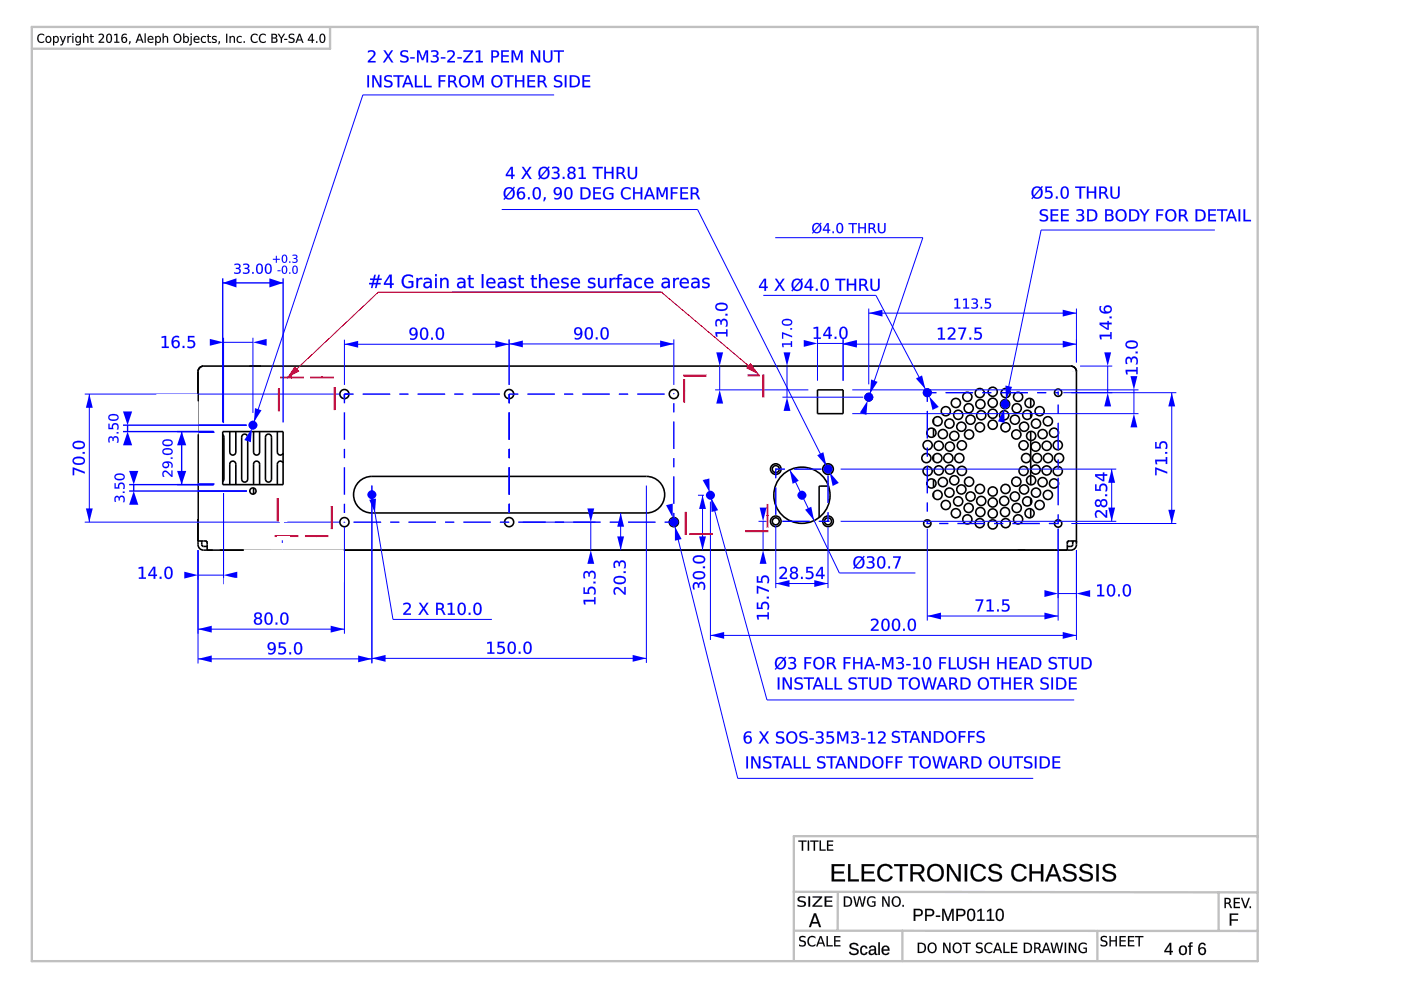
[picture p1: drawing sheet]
<svg xmlns="http://www.w3.org/2000/svg" width="297mm" height="210mm" viewBox="0 0 297 210" stroke-linecap="round" stroke-linejoin="round" font-family="sans-serif">
<g fill="none" stroke="#000" stroke-width=".34">
<path d="M52.9 77.6h2.4M227.4 78.8h.1M47.2 92.2l.3 .5v8.9l-.3 .5M47.2 91.5h12.8v11.3h-12.8zM48.7 91.5v4.3a.64 .64 0 0 0 .7 .7 .64 .64 0 0 0 .6-.7v-4.3M51.4 92.2a.64 .64 0 0 1 .7-.1 .64 .64 0 0 1 .4 .6v8.9a.64 .64 0 0 1-.6 .6 .64 .64 0 0 1-.7-.6v-8.9zM53.8 91.5v4.3a.64 .64 0 0 0 .6 .7 .64 .64 0 0 0 .6-.7v-4.3M53.8 89.5v1.3M56.5 92.2a.64 .64 0 0 1 .7-.1 .64 .64 0 0 1 .4 .6v8.9a.64 .64 0 0 1-.7 .6 .64 .64 0 0 1-.6-.6v-8.9zM58.8 91.5v4.3a.64 .64 0 0 0 .5 .7 .64 .64 0 0 0 .7-.4M60 98.1a.64 .64 0 0 0-.7-.3 .64 .64 0 0 0-.5 .6v4.4M173.3 82.7h5.5v5h-5.5z"/>
<path d="M197.9 88.9v.9M197.9 90.9v1.7M197.9 96.6v1.1M218.5 84.5v1.9M218.5 87.3v1.3M218.5 91.5v11.3M42 114.7v-35.9a1.16 1.16 0 0 1 1.1-1.2h184a1.16 1.16 0 0 1 1.1 1.2v35.9M42 114.7h.8a.8 .8 0 0 1 .8 .1 .8 .8 0 0 1 .3 .8v1M42 114.7v.3a1.44 1.44 0 0 0 1.1 1.6h184a1.49 1.49 0 0 0 1.1-1.7v-.2M42 104.4v1.2M42.8 114.7v1l.4 .2h.7M48.7 102.8v-4.4a.64 .64 0 0 1 .7-.6 .64 .64 0 0 1 .6 .6v4.4"/>
<path d="M53.8 102.8v-4.4a.64 .64 0 0 1 .6-.6 .64 .64 0 0 1 .6 .6v4.4M53.8 103.5v1.3M76.1 102.1a3.9 3.9 0 0 1 2.7-1.1h58.2a3.9 3.9 0 0 1 3.9 3.9 3.9 3.9 0 0 1-3.9 3.9h-58.2a3.9 3.9 0 0 1-3.5-2.4 3.9 3.9 0 0 1 .8-4.3zM161.4 116.6h1.7M175.7 103.1h-1.8l-.2 .2v6.4M197.9 101.6v1.8M197.9 104.5v.9M215.8 116.6h1.6M218.5 105.7v1.2M218.5 107.9v1.9M227.4 114.7v1l-.4 .2h-.7M228.2 114.7h-.8a.8 .8 0 0 0-.8 .1 .8 .8 0 0 0-.3 .8v1h-2.7"/>
<circle cx="53.6" cy="90.1" r=".66"/>
<circle cx="73" cy="83.6" r=".97"/>
<circle cx="107.9" cy="83.6" r=".97"/>
<circle cx="142.9" cy="83.6" r=".97"/>
<circle cx="164.5" cy="99.5" r="1.13"/>
<circle cx="164.5" cy="99.5" r=".74"/>
<circle cx="175.6" cy="99.5" r="1.13"/>
<circle cx="175.6" cy="99.5" r=".74"/>
<circle cx="184.2" cy="84.2" r=".78"/>
<circle cx="196.4" cy="97.1" r=".97"/>
<circle cx="196.6" cy="83.3" r=".78"/>
<circle cx="196.7" cy="99.9" r=".97"/>
<circle cx="196.7" cy="94.4" r=".97"/>
<circle cx="197.5" cy="91.7" r=".97"/>
<circle cx="198.7" cy="97.1" r=".97"/>
<circle cx="198.8" cy="89.3" r=".97"/>
<circle cx="199" cy="99.7" r=".97"/>
<circle cx="199" cy="94.5" r=".97"/>
<circle cx="199.9" cy="92" r=".97"/>
<circle cx="200.5" cy="87.2" r=".97"/>
<circle cx="201.1" cy="97.1" r=".97"/>
<circle cx="201.3" cy="89.8" r=".97"/>
<circle cx="201.4" cy="99.6" r=".97"/>
<circle cx="201.4" cy="94.7" r=".97"/>
<circle cx="202.3" cy="92.4" r=".97"/>
<circle cx="202.7" cy="85.4" r=".97"/>
<circle cx="203.2" cy="88" r=".97"/>
<circle cx="203.4" cy="97.1" r=".97"/>
<circle cx="203.8" cy="90.5" r=".97"/>
<circle cx="203.9" cy="94.4" r=".97"/>
<circle cx="203.9" cy="99.8" r=".97"/>
<circle cx="205.1" cy="84.1" r=".97"/>
<circle cx="205.4" cy="86.6" r=".97"/>
<circle cx="205.5" cy="92.1" r=".97"/>
<circle cx="205.8" cy="89" r=".97"/>
<circle cx="207.7" cy="83.3" r=".97"/>
<circle cx="207.8" cy="90.6" r=".97"/>
<circle cx="207.9" cy="85.7" r=".97"/>
<circle cx="208" cy="88" r=".97"/>
<circle cx="210.5" cy="90.1" r=".97"/>
<circle cx="210.5" cy="85.4" r=".97"/>
<circle cx="210.5" cy="87.7" r=".97"/>
<circle cx="210.5" cy="83.1" r=".97"/>
<circle cx="212.9" cy="88" r=".97"/>
<circle cx="213.1" cy="85.7" r=".97"/>
<circle cx="213.2" cy="90.6" r=".97"/>
<circle cx="213.2" cy="83.3" r=".97"/>
<circle cx="215.2" cy="89" r=".97"/>
<circle cx="215.5" cy="92.1" r=".97"/>
<circle cx="215.6" cy="86.6" r=".97"/>
<circle cx="215.9" cy="84.1" r=".97"/>
<circle cx="217" cy="94.4" r=".97"/>
<circle cx="217" cy="99.8" r=".97"/>
<circle cx="217.1" cy="90.5" r=".97"/>
<circle cx="217.6" cy="97.1" r=".97"/>
<circle cx="217.8" cy="88" r=".97"/>
<circle cx="218.3" cy="85.4" r=".97"/>
<circle cx="218.6" cy="92.4" r=".97"/>
<circle cx="219.6" cy="99.6" r=".97"/>
<circle cx="219.6" cy="94.7" r=".97"/>
<circle cx="219.7" cy="89.8" r=".97"/>
<circle cx="219.9" cy="97.1" r=".97"/>
<circle cx="220.4" cy="87.2" r=".97"/>
<circle cx="221" cy="92" r=".97"/>
<circle cx="221.9" cy="99.7" r=".97"/>
<circle cx="221.9" cy="94.5" r=".97"/>
<circle cx="222.2" cy="89.3" r=".97"/>
<circle cx="222.2" cy="97.1" r=".97"/>
<circle cx="223.5" cy="91.7" r=".97"/>
<circle cx="224.3" cy="99.9" r=".97"/>
<circle cx="224.3" cy="94.4" r=".97"/>
<circle cx="224.3" cy="83.3" r=".78"/>
<circle cx="224.5" cy="97.1" r=".97"/>
<circle cx="53.6" cy="104.1" r=".66"/>
<circle cx="73" cy="110.7" r=".97"/>
<circle cx="107.9" cy="110.7" r=".97"/>
<circle cx="142.9" cy="110.7" r=".97"/>
<circle cx="150.6" cy="105" r=".58"/>
<circle cx="164.5" cy="110.5" r="1.13"/>
<circle cx="164.5" cy="110.5" r=".74"/>
<circle cx="170" cy="105" r="6"/>
<circle cx="175.6" cy="110.5" r="1.13"/>
<circle cx="175.6" cy="110.5" r=".74"/>
<circle cx="196.6" cy="111" r=".78"/>
<circle cx="197.5" cy="102.5" r=".97"/>
<circle cx="198.8" cy="104.9" r=".97"/>
<circle cx="199.9" cy="102.2" r=".97"/>
<circle cx="200.5" cy="107.1" r=".97"/>
<circle cx="201.3" cy="104.4" r=".97"/>
<circle cx="202.3" cy="101.8" r=".97"/>
<circle cx="202.7" cy="108.8" r=".97"/>
<circle cx="203.2" cy="106.3" r=".97"/>
<circle cx="203.8" cy="103.8" r=".97"/>
<circle cx="205.1" cy="110.1" r=".97"/>
<circle cx="205.4" cy="107.7" r=".97"/>
<circle cx="205.5" cy="102.1" r=".97"/>
<circle cx="205.8" cy="105.3" r=".97"/>
<circle cx="207.7" cy="110.9" r=".97"/>
<circle cx="207.8" cy="103.7" r=".97"/>
<circle cx="207.9" cy="108.6" r=".97"/>
<circle cx="208" cy="106.2" r=".97"/>
<circle cx="210.5" cy="111.2" r=".97"/>
<circle cx="210.5" cy="104.2" r=".97"/>
<circle cx="210.5" cy="106.5" r=".97"/>
<circle cx="210.5" cy="108.9" r=".97"/>
<circle cx="212.9" cy="106.2" r=".97"/>
<circle cx="213.1" cy="108.6" r=".97"/>
<circle cx="213.2" cy="103.7" r=".97"/>
<circle cx="213.2" cy="110.9" r=".97"/>
<circle cx="215.2" cy="105.3" r=".97"/>
<circle cx="215.5" cy="102.1" r=".97"/>
<circle cx="215.6" cy="107.7" r=".97"/>
<circle cx="215.9" cy="110.1" r=".97"/>
<circle cx="217.1" cy="103.8" r=".97"/>
<circle cx="217.8" cy="106.3" r=".97"/>
<circle cx="218.3" cy="108.8" r=".97"/>
<circle cx="218.6" cy="101.8" r=".97"/>
<circle cx="219.6" cy="104.4" r=".97"/>
<circle cx="220.4" cy="107.1" r=".97"/>
<circle cx="221" cy="102.2" r=".97"/>
<circle cx="222.2" cy="104.9" r=".97"/>
<circle cx="223.5" cy="102.5" r=".97"/>
<circle cx="224.3" cy="111" r=".78"/>
</g>
<path d="M42 116.6v6.3M47.4 104.6v18.3M42 121.9h5.4" fill="none" stroke="#00f" stroke-width=".21"/>
<g fill="#00f">
<path d="M39.1 121.2l2.9 .7-2.9 .8z"/>
<path d="M47.4 121.9l2.9-.7v1.5z"/>
<path d="M29.4 120.3l1-.1v2.2h.5v.3h-1.4v-.3h.5v-1.9l-.6 .1zM32.6 120.5l-.9 1.3h.9zM32.5 120.2h.4v1.6h.4v.3h-.4v.6h-.3v-.6h-1.2v-.3zM33.9 122.3h.3v.4h-.3zM35.4 120.5a1.73 1.73 0 0 0 .2 2h.1a1.19 1.19 0 0 0 .5-1.6l-.3-.5zM35.2 120.3a.95 .95 0 0 1 1.1 .1 .95 .95 0 0 1 .3 1.1 .92 .92 0 0 1-.3 1.1 .92 .92 0 0 1-1.2-.2 2.05 2.05 0 0 1 .1-2.1z"/>
<path d="M29.4 120.3l1-.1v2.2h.5v.3h-1.5v-.3h.6v-1.9l-.6 .1zM29.4 120.3v.3l.6-.1v2l-.5-.1v.3h1.4v-.3l-.6 .1 .1-2.3zM32.6 120.5l-.9 1.3h.9zM32.6 120.4v1.5h-.9zM32.5 120.2h.4v1.6h.4v.3h-.4v.6h-.3v-.6h-1.2v-.3zM32.5 120.2l-1.1 1.6v.3h1.2v.6h.3v-.6h.4v-.3l-.4 .1v-1.7zM33.9 122.3h.3v.4h-.3zM33.9 122.3v.4h.3v-.4zM35.4 120.5a1.73 1.73 0 0 0 .2 2h.1a1.17 1.17 0 0 0 .5-1.6l-.3-.5zM35.4 120.5l.3-.1a1.2 1.2 0 0 1 .5 1.6 .54 .54 0 0 1-.7 .5 .54 .54 0 0 1-.3-.7v-.9zM35.2 120.3a.96 .96 0 0 1 1.1 .1 .96 .96 0 0 1 .3 1.1 .94 .94 0 0 1-.3 1.1 .94 .94 0 0 1-1.2-.2 2.06 2.06 0 0 1 .1-2.1zM35.3 120.3a1.74 1.74 0 0 0 .2 2.4 .99 .99 0 0 0 1.1-1.2 .95 .95 0 0 0-.3-1.1 .95 .95 0 0 0-1-.1z"/>
</g>
<path d="M47.4 104.6v23.5M59.9 104.6v23.5M47.4 127.1h12.5" fill="none" stroke="#00f" stroke-width=".21"/>
<g fill="#00f">
<path d="M47.4 127.1l2.9-.7v1.5z"/>
<path d="M56.9 126.4l3 .7-3 .8z"/>
<path d="M50.1 123.7a1.04 1.04 0 0 1 1.5 .5l-.1 .4-.4 .2a.75 .75 0 0 1 .5 .9 .75 .75 0 0 1-.9 .5l-.7-.1v-.3a.75 .75 0 0 0 .8 .1 .75 .75 0 0 0 .5-.7l-.3-.2-.6-.1v-.2h.3a.42 .42 0 0 0 .6-.4 .42 .42 0 0 0-.6-.4l-.6 .1zM52.3 123.7a1.04 1.04 0 0 1 1.5 .5l-.1 .4-.3 .2a.75 .75 0 0 1 .5 .9 .75 .75 0 0 1-1 .5l-.7-.1v-.3a.75 .75 0 0 0 .8 .1 .75 .75 0 0 0 .5-.7l-.2-.2-.6-.1v-.2h.3a.42 .42 0 0 0 .5-.4 .42 .42 0 0 0-.5-.4l-.7 .1zM54.6 125.7h.3v.5h-.3zM56.1 124a1.73 1.73 0 0 0 .1 1.9h.2a1.19 1.19 0 0 0 .5-1.6l-.3-.4zM55.9 123.7a.95 .95 0 0 1 1.1 .1 .95 .95 0 0 1 .3 1.1 .92 .92 0 0 1-.4 1.1 .92 .92 0 0 1-1.1-.1 2.05 2.05 0 0 1 .1-2.2z"/>
<path d="M50 123.7h.1a1.05 1.05 0 0 1 1.5 .5l-.1 .4-.4 .2a.69 .69 0 0 1 .6 .6 .69 .69 0 0 1-.5 .7l-.5 .1-.7-.1v-.4a.74 .74 0 0 0 .8 .2 .74 .74 0 0 0 .5-.7l-.3-.2h-.6v-.4h.3a.4 .4 0 0 0 .5-.3 .4 .4 0 0 0-.5-.4l-.7 .1zM50.1 123.7v.3a.87 .87 0 0 1 1.2 .3 .61 .61 0 0 1-.9 .4v.2a.58 .58 0 0 1 .9 .5 .58 .58 0 0 1-.8 .5l-.5-.1v.3a1.1 1.1 0 0 0 1.6-.7l-.1-.4-.4-.2a.65 .65 0 0 0 .4-.9 .65 .65 0 0 0-.9-.3zM52.3 123.7a1.05 1.05 0 0 1 1.5 .5l-.1 .4-.3 .2a.69 .69 0 0 1 .5 .6 .69 .69 0 0 1-.5 .7l-.5 .1-.7-.1v-.4a.74 .74 0 0 0 .8 .2 .74 .74 0 0 0 .5-.7l-.2-.2h-.7v-.4h.4a.4 .4 0 0 0 .5-.3 .4 .4 0 0 0-.5-.4l-.7 .1zM52.3 123.7v.3a.87 .87 0 0 1 1.2 .3 .61 .61 0 0 1-.8 .4v.2a.58 .58 0 0 1 .9 .5 .58 .58 0 0 1-.9 .5l-.5-.1v.3a1.1 1.1 0 0 0 1.7-.7l-.2-.4-.4-.2a.65 .65 0 0 0 .5-.9 .65 .65 0 0 0-1-.3zM54.5 125.7h.4v.5h-.4zM54.6 125.7v.5h.3v-.5zM56.1 124a1.73 1.73 0 0 0 .2 1.9h.1a1.17 1.17 0 0 0 .5-1.6l-.3-.4zM56.1 124l.3-.2a1.2 1.2 0 0 1 .5 1.7 .54 .54 0 0 1-.7 .4 .54 .54 0 0 1-.3-.7v-.9zM55.9 123.7a.96 .96 0 0 1 1.1 .1 .96 .96 0 0 1 .3 1.1 .94 .94 0 0 1-.4 1.2 .94 .94 0 0 1-1.2-.2 2.06 2.06 0 0 1 .2-2.2zM55.9 123.7a1.74 1.74 0 0 0 .3 2.5 .99 .99 0 0 0 1.1-1.3 .95 .95 0 0 0-.3-1 .95 .95 0 0 0-1.1-.2z"/>
</g>
<path d="M42 116.6v17.8M73 111.7v22.7M42 133.4h31" fill="none" stroke="#00f" stroke-width=".21"/>
<g fill="#00f">
<path d="M42 133.4l2.9-.7v1.4z"/>
<path d="M70.1 132.7l2.9 .7-2.9 .7z"/>
<path d="M54.2 131.7a.52 .52 0 0 0 1 0 .52 .52 0 0 0-1 0zM54.1 130a.78 .78 0 0 1 1-.1 .78 .78 0 0 1 .3 1l-.4 .2a.76 .76 0 0 1 .5 1 .76 .76 0 0 1-1.1 .4 .71 .71 0 0 1-.6-.7 .71 .71 0 0 1 .6-.7l-.5-.4v-.4zM54.2 130.5a.5 .5 0 0 0 1 0 .5 .5 0 0 0-1 0zM56.6 130.2a1.73 1.73 0 0 0 .2 2h.1a1.19 1.19 0 0 0 .5-1.6l-.3-.5zM56.5 130a.95 .95 0 0 1 1.1 .1 .95 .95 0 0 1 .2 1.1 .92 .92 0 0 1-.3 1.1 .92 .92 0 0 1-1.2-.2 2.05 2.05 0 0 1 .2-2.1zM58.4 132h.4v.4h-.4zM60 130.2a1.73 1.73 0 0 0 .1 2h.2a1.19 1.19 0 0 0 .5-1.6l-.3-.5zM59.8 130a.95 .95 0 0 1 1.1 .1 .95 .95 0 0 1 .3 1.1 .92 .92 0 0 1-.4 1.1 .92 .92 0 0 1-1.2-.2 2.05 2.05 0 0 1 .2-2.1z"/>
<path d="M54.2 131.7a.5 .5 0 0 0 1 0 .5 .5 0 0 0-1 0zM54.2 131.7a.54 .54 0 0 1 1 0 .54 .54 0 0 1-1 0zM54.1 130a.8 .8 0 0 1 1-.1 .8 .8 0 0 1 .3 1l-.4 .2a.71 .71 0 0 1 .6 .7 .71 .71 0 0 1-.6 .7 .77 .77 0 0 1-1.1-.4 .77 .77 0 0 1 .5-1 .6 .6 0 0 1-.5-.5 .6 .6 0 0 1 .2-.6zM54.1 130a.59 .59 0 0 0-.2 .7 .59 .59 0 0 0 .5 .4 .74 .74 0 0 0-.5 1 .74 .74 0 0 0 1.1 .3 .69 .69 0 0 0 .6-.6 .69 .69 0 0 0-.6-.7 .66 .66 0 0 0 .4-.9 .66 .66 0 0 0-.9-.3zM54.2 130.5a.45 .45 0 0 0 .9 0 .45 .45 0 0 0-.9 0zM54.2 130.5a.5 .5 0 0 1 1 0 .5 .5 0 0 1-1 0zM56.7 130.2a1.73 1.73 0 0 0 .1 2h.1a1.17 1.17 0 0 0 .5-1.6l-.3-.4zM56.6 130.2l.3-.1a1.2 1.2 0 0 1 .5 1.6 .54 .54 0 0 1-.6 .5 .54 .54 0 0 1-.4-.7v-.9zM56.4 130a.96 .96 0 0 1 1.2 .1 .96 .96 0 0 1 .2 1.1 .94 .94 0 0 1-.3 1.1 .94 .94 0 0 1-1.2-.2 2.06 2.06 0 0 1 .1-2.1zM56.5 130a1.74 1.74 0 0 0 .2 2.4 .99 .99 0 0 0 1.1-1.2 .95 .95 0 0 0-.3-1.1 .95 .95 0 0 0-1-.1zM58.4 132h.4v.4h-.4zM58.4 132v.4h.4v-.4zM60 130.2a1.73 1.73 0 0 0 .1 2h.2a1.17 1.17 0 0 0 .4-1.6l-.3-.4zM60 130.2l.3-.1a1.2 1.2 0 0 1 .5 1.6 .54 .54 0 0 1-.7 .5 .54 .54 0 0 1-.3-.7v-.9zM59.8 130a.96 .96 0 0 1 1.1 .1 .96 .96 0 0 1 .3 1.1 .94 .94 0 0 1-.4 1.1 .94 .94 0 0 1-1.2-.2 2.06 2.06 0 0 1 .2-2.1zM59.8 130a1.74 1.74 0 0 0 .2 2.4 .99 .99 0 0 0 1.2-1.2 .95 .95 0 0 0-.3-1.1 .95 .95 0 0 0-1.1-.1z"/>
</g>
<path d="M42 116.6v24.1M78.8 102.9v37.8M42 139.7h36.8" fill="none" stroke="#00f" stroke-width=".21"/>
<g fill="#00f">
<path d="M42 139.7l2.9-.7v1.4z"/>
<path d="M75.9 139l2.9 .7-2.9 .7z"/>
<path d="M57 136.4a.97 .97 0 0 1 1.1-.1 .97 .97 0 0 1 .4 1.2 1.12 1.12 0 0 1-.4 1.1 1.12 1.12 0 0 1-1.2 .1v-.3a.8 .8 0 0 0 .9 0 .8 .8 0 0 0 .3-.8 .84 .84 0 0 1-1.2 0 .84 .84 0 0 1 .1-1.2zM57 137a.55 .55 0 0 0 1.1 0 .55 .55 0 0 0-1.1 0zM59.1 136.2h1.4v.3h-1.1v.6a.91 .91 0 0 1 1.3 .9 .91 .91 0 0 1-1.3 .8l-.4-.1v-.4a.7 .7 0 0 0 1 .2 .7 .7 0 0 0 .1-1l-.4-.2-.6 .2zM61.3 138.3h.4v.4h-.4zM62.9 136.5a1.73 1.73 0 0 0 .1 2h.2a1.19 1.19 0 0 0 .5-1.6l-.3-.5zM62.7 136.3a.95 .95 0 0 1 1.1 .1 .95 .95 0 0 1 .3 1.1 .92 .92 0 0 1-.4 1.1 .92 .92 0 0 1-1.2-.2 2.05 2.05 0 0 1 .2-2.1z"/>
<path d="M56.9 136.4a.98 .98 0 0 1 1.2-.1 .98 .98 0 0 1 .4 1.2 1.12 1.12 0 0 1-.4 1.1 1.12 1.12 0 0 1-1.2 .1v-.4a.8 .8 0 0 0 .8 .1 .8 .8 0 0 0 .4-.8h.1a.86 .86 0 0 1-1.3 0 .86 .86 0 0 1 0-1.2zM57 136.4a.82 .82 0 0 0-.1 1.2 .82 .82 0 0 0 1.3-.1 .81 .81 0 0 1-.4 .9 .81 .81 0 0 1-.9 0v.3a1.16 1.16 0 0 0 1.3-.3 1.16 1.16 0 0 0 .2-1.2 .89 .89 0 0 0-.4-.9 .89 .89 0 0 0-1 .1zM57 137a.55 .55 0 0 0 1.1 0 .55 .55 0 0 0-1.1 0zM57 137a.6 .6 0 0 1 1.2 0 .6 .6 0 0 1-1.2 0zM59.1 136.2h1.4v.3h-1.1v.6a.93 .93 0 0 1 1.3 .9 .93 .93 0 0 1-1.4 .8l-.3-.1v-.4a.69 .69 0 0 0 1 .1 .69 .69 0 0 0 .1-.9l-.4-.1-.6 .1zM59.1 136.2v1.3a.69 .69 0 0 1 1-.1 .69 .69 0 0 1 0 1 .69 .69 0 0 1-.9 0l-.2-.1v.4a.98 .98 0 0 0 1.3-.1 .98 .98 0 0 0 .1-1.3l-.4-.2h-.6v-.6h1.1v-.3zM61.3 138.3h.4v.4h-.4zM61.3 138.3v.4h.4v-.4zM62.9 136.5a1.73 1.73 0 0 0 .1 2h.2a1.17 1.17 0 0 0 .5-1.6l-.3-.4zM62.9 136.5l.3-.1a1.2 1.2 0 0 1 .5 1.6 .54 .54 0 0 1-.7 .5 .54 .54 0 0 1-.3-.7v-.9zM62.7 136.3a.96 .96 0 0 1 1.1 .1 .96 .96 0 0 1 .3 1.1 .94 .94 0 0 1-.4 1.1 .94 .94 0 0 1-1.2-.1 2.06 2.06 0 0 1 .2-2.2zM62.7 136.3a1.74 1.74 0 0 0 .2 2.4 .99 .99 0 0 0 1.2-1.2 .95 .95 0 0 0-.3-1.1 .95 .95 0 0 0-1.1-.1z"/>
</g>
<path d="M78.8 102.9v37.7M137 102.9v37.7M78.8 139.6h58.2" fill="none" stroke="#00f" stroke-width=".21"/>
<g fill="#00f">
<path d="M134.1 138.9l2.9 .7-2.9 .7z"/>
<path d="M78.8 139.6l3-.7v1.4z"/>
<path d="M103.3 136.2l1-.1v2.2h.5v.3h-1.5v-.3h.6v-1.9l-.6 .1zM105.5 136.1h1.4v.3h-1.1v.6a.91 .91 0 0 1 1.3 .9 .91 .91 0 0 1-1.3 .7h-.4v-.4a.7 .7 0 0 0 1 .1 .7 .7 0 0 0 .2-.9l-.5-.2-.6 .2zM108.2 136.4a1.73 1.73 0 0 0 .1 2h.2a1.19 1.19 0 0 0 .5-1.6l-.3-.5zM108 136.2a.95 .95 0 0 1 1.1 .1 .95 .95 0 0 1 .3 1 .92 .92 0 0 1-.4 1.2 .92 .92 0 0 1-1.2-.2 2.05 2.05 0 0 1 .2-2.1zM110 138.2h.4v.4h-.4zM111.6 136.4a1.73 1.73 0 0 0 .1 2h.1a1.19 1.19 0 0 0 .5-1.6l-.3-.5zM111.4 136.2a.95 .95 0 0 1 1.1 .1 .95 .95 0 0 1 .2 1 .92 .92 0 0 1-.3 1.2 .92 .92 0 0 1-1.2-.2 2.05 2.05 0 0 1 .2-2.1z"/>
<path d="M103.3 136.2l1-.1v2.2h.5v.3h-1.5v-.3h.6v-1.9l-.6 .1zM103.3 136.2v.3l.6-.1v1.9h-.6v.3h1.5v-.3h-.6l.1-2.2zM105.5 136.1h1.4v.3h-1.1v.6a.93 .93 0 0 1 1.3 .9 .93 .93 0 0 1-1.3 .8l-.4-.1v-.4a.69 .69 0 0 0 1 .1 .69 .69 0 0 0 .1-.9l-.4-.2-.6 .2zM105.5 136.1v1.3a.69 .69 0 0 1 1-.1 .69 .69 0 0 1 .1 1 .69 .69 0 0 1-1 0l-.2-.1v.3a.98 .98 0 0 0 1.3 0 .98 .98 0 0 0 .1-1.3l-.4-.2h-.6v-.7l1.1 .1v-.3zM108.2 136.4a1.73 1.73 0 0 0 .1 1.9l.2 .1a1.17 1.17 0 0 0 .5-1.6l-.3-.5zM108.2 136.4l.3-.1a1.2 1.2 0 0 1 .5 1.6 .54 .54 0 0 1-.7 .5 .54 .54 0 0 1-.3-.7v-.9zM108 136.2a.96 .96 0 0 1 1.1 .1 .96 .96 0 0 1 .3 1 .94 .94 0 0 1-.4 1.2 .94 .94 0 0 1-1.2-.2 2.06 2.06 0 0 1 .2-2.1zM108 136.2a1.74 1.74 0 0 0 .2 2.4 .99 .99 0 0 0 1.2-1.3 .95 .95 0 0 0-.3-1 .95 .95 0 0 0-1.1-.1zM110 138.2h.4v.4h-.4zM110 138.2v.4h.4v-.4zM111.6 136.4a1.73 1.73 0 0 0 .1 1.9l.1 .1a1.17 1.17 0 0 0 .5-1.6l-.3-.5zM111.5 136.4l.3-.1a1.2 1.2 0 0 1 .5 1.6 .54 .54 0 0 1-.6 .5 .54 .54 0 0 1-.4-.7l.1-.9zM111.4 136.2a.96 .96 0 0 1 1.1 .1 .96 .96 0 0 1 .2 1 .94 .94 0 0 1-.3 1.2 .94 .94 0 0 1-1.2-.2 2.06 2.06 0 0 1 .2-2.1zM111.4 136.2a1.74 1.74 0 0 0 .2 2.4 .99 .99 0 0 0 1.1-1.3 .95 .95 0 0 0-.3-1 .95 .95 0 0 0-1-.1z"/>
</g>
<g fill="#000">
<path d="M73 83.6h1zM73 83.6v.9zM142.9 110.5v.2z"/>
<path d="M73 83.6v1.9zM73 87.4v5.9zM73 95.2v1.9zM73 99.1v5.8zM73 106.8v2z"/>
<path d="M73 83.6h2zM76.9 83.6h5.8zM84.7 83.6h1.9zM88.5 83.6h5.9zM96.3 83.6h1.9zM100.2 83.6h5.8zM107.9 83.6h2zM111.8 83.6h5.8zM119.6 83.6h1.9zM123.5 83.6h5.8zM131.2 83.6h2zM135.1 83.6h5.8z"/>
<path d="M107.9 83.6v1.9zM107.9 87.4v5.9zM107.9 95.2v1.9zM107.9 99.1v5.8zM107.9 106.8v2z"/>
<path d="M107.9 83.6v1.9zM107.9 87.4v5.9zM107.9 95.2v1.9zM107.9 99.1v5.8zM107.9 106.8v2z"/>
<path d="M142.9 108.8v1.9zM142.9 101v5.8zM142.9 97.1v2zM142.9 89.4v5.8zM142.9 85.5v1.9zM142.9 83.4v.2z"/>
<path d="M140.9 110.7h2zM133.2 110.7h5.8zM129.3 110.7h1.9zM121.5 110.7h5.8zM117.6 110.7h2zM109.9 110.7h5.8zM106 110.7h1.9zM98.2 110.7h5.9zM94.4 110.7h1.9zM86.6 110.7h5.8zM82.7 110.7h2zM75 110.7h5.8zM72.9 110.7h.1z"/>
</g>
<g fill="none" stroke="#00f" stroke-width=".29">
<path d="M73 87.4v5.9M73 95.2v1.9M73 99.1v5.8M75 83.6h-2v1.9M76.9 83.6h5.8M84.7 83.6h1.9M88.5 83.6h5.9M96.3 83.6h1.9M100.2 83.6h5.8M107.9 87.4v5.9M107.9 95.2v1.9M107.9 99.1v5.8"/>
<path d="M109.9 83.6h-2v1.9M111.8 83.6h5.8M119.6 83.6h1.9M123.5 83.6h5.8M131.2 83.6h2M135.1 83.6h5.8M142.9 83.4v.2M142.9 85.5v1.9M142.9 89.4v5.8M142.9 97.1v2M72.9 110.7l.1 .1M73 106.8v2"/>
<path d="M75 110.7h5.8M82.7 110.7h2M86.6 110.7h5.8M94.4 110.7h1.9M98.2 110.7h5.9M106 110.7h1.9M107.9 106.8v2M109.9 110.7h5.8M117.6 110.7h2M121.5 110.7h5.8M129.3 110.7h1.9M133.2 110.7h5.8"/>
<path d="M142.9 101v5.8M142.9 108.8v1.9h-2"/>
</g>
<circle cx="78.8" cy="104.9" r=".48" fill="#00f"/>
<path d="M77.9 104.9a.95 .95 0 0 1 1.9 0 .95 .95 0 0 1-1.9 0z" fill="#00f"/>
<path d="M78.8 104.9l4.5 26.4" fill="none" stroke="#00f" stroke-width=".21"/>
<path d="M78.3 106l1.4-.3-.2 3z" fill="#00f"/>
<path d="M83.3 131.3h21" fill="none" stroke="#00f" stroke-width=".21"/>
<g fill="#00f">
<path d="M85.5 127.9a.89 .89 0 0 1 1.2-.1 .89 .89 0 0 1 .3 1.1l-1.1 1.2h1.2v.3h-1.6v-.3l.5-.6a1.1 1.1 0 0 0 .6-1.3l-.5-.1-.6 .2zM88.8 127.8h.4l.6 1 .7-1h.3l-.8 1.2 .9 1.4h-.4l-.7-1.1-.7 1.1h-.4l.9-1.4zM92.5 127.8h.7a.71 .71 0 0 1 .9 .5 .71 .71 0 0 1-.4 .9l.8 1.2h-.4l-.5-.9-.4-.2h-.4v1.1h-.3zM92.8 128.1v.9h.4a.45 .45 0 0 0 .6-.4 .45 .45 0 0 0-.6-.5zM94.9 127.9l1-.1v2.3h.5v.3h-1.4v-.3h.5v-2l-.6 .2zM97.6 128.2a1.73 1.73 0 0 0 .1 1.9h.2a1.19 1.19 0 0 0 .5-1.6l-.4-.4zM97.4 127.9a.95 .95 0 0 1 1.1 .1 .95 .95 0 0 1 .3 1.1 .92 .92 0 0 1-.4 1.1 .92 .92 0 0 1-1.2-.1 2.05 2.05 0 0 1 .2-2.2zM99.4 129.9h.3v.5h-.3zM100.9 128.2a1.73 1.73 0 0 0 .2 1.9h.1a1.19 1.19 0 0 0 .5-1.6l-.3-.4zM100.8 127.9a.95 .95 0 0 1 1.1 .1 .95 .95 0 0 1 .2 1.1 .92 .92 0 0 1-.3 1.1 .92 .92 0 0 1-1.2-.1 2.05 2.05 0 0 1 .2-2.2z"/>
<path d="M85.5 127.9a.91 .91 0 0 1 1.2-.1 .91 .91 0 0 1 .3 1.2l-1.1 1.1h1.2v.3h-1.6a1.85 1.85 0 0 1 1-1.3 .58 .58 0 0 0 .1-.9 .58 .58 0 0 0-.9 0l-.2 .1zM85.5 127.9v.4a.66 .66 0 0 1 .8-.2 .66 .66 0 0 1 .4 .7l-1.2 1.3v.3h1.6v-.3h-1.2l.9-1a.82 .82 0 0 0 .1-1.1 .82 .82 0 0 0-1.2-.1zM88.8 127.8h.4l.6 1 .7-1h.4l-.9 1.2 .9 1.4h-.4l-.7-1.1-.7 1.1h-.4l.9-1.4zM88.8 127.8l.8 1.2-.9 1.4h.4l.7-1.2 .7 1.2h.4l-.9-1.4 .8-1.2h-.3l-.7 1-.6-1zM92.5 127.8h.7a.73 .73 0 0 1 .9 .5 .73 .73 0 0 1-.4 .9l.3 .3 .5 .9h-.4l-.6-1-.7-.1v1.1h-.3zM92.5 127.8v2.6h.3v-1.1l.7 .1 .6 1h.4l-.5-.9-.4-.3a.69 .69 0 0 0 .5-.9 .69 .69 0 0 0-.9-.5zM92.8 128.1v.9h.4a.44 .44 0 0 0 .5-.4 .44 .44 0 0 0-.5-.5zM92.8 128.1a.76 .76 0 0 1 .9 .2l.1 .2a.44 .44 0 0 1-.6 .5h-.4zM94.9 127.9l1-.1v2.3h.6v.3h-1.5v-.3h.5v-2l-.6 .2zM94.9 127.9v.4l.7-.2v2h-.6v.3h1.4v-.3h-.5v-2.3zM97.6 128.2a1.73 1.73 0 0 0 .1 1.9h.2a1.17 1.17 0 0 0 .4-1.6l-.3-.4zM97.6 128.1l.3-.1a1.2 1.2 0 0 1 .5 1.7 .54 .54 0 0 1-.7 .4 .54 .54 0 0 1-.4-.7l.1-.9zM97.4 127.9a.96 .96 0 0 1 1.1 .1 .96 .96 0 0 1 .3 1.1 .94 .94 0 0 1-.4 1.1 .94 .94 0 0 1-1.2-.1 2.06 2.06 0 0 1 .2-2.2zM97.4 127.9a1.74 1.74 0 0 0 .2 2.5 .99 .99 0 0 0 1.1-1.3 .95 .95 0 0 0-.2-1 .95 .95 0 0 0-1.1-.2zM99.4 129.9h.4v.5h-.4zM99.4 129.9v.5h.3v-.5zM101 128.2a1.73 1.73 0 0 0 .1 1.9h.1a1.17 1.17 0 0 0 .5-1.6l-.3-.4zM100.9 128.1l.3-.1a1.2 1.2 0 0 1 .5 1.7 .54 .54 0 0 1-.6 .4 .54 .54 0 0 1-.4-.7v-.9zM100.7 127.9a.96 .96 0 0 1 1.2 .1 .96 .96 0 0 1 .2 1.1 .94 .94 0 0 1-.3 1.1 .94 .94 0 0 1-1.2-.1 2.06 2.06 0 0 1 .1-2.2zM100.8 127.9a1.74 1.74 0 0 0 .2 2.5 .99 .99 0 0 0 1.1-1.3 .95 .95 0 0 0-.3-1 .95 .95 0 0 0-1-.2z"/>
</g>
<path d="M73 72v9.6M73 73h34.9M107.9 72v9.6" fill="none" stroke="#00f" stroke-width=".21"/>
<g fill="#00f">
<path d="M105 72.3l2.9 .7-2.9 .7z"/>
<path d="M73 73l2.9-.7v1.4z"/>
<path d="M87 69.7a.97 .97 0 0 1 1.2-.1 .97 .97 0 0 1 .3 1.2 1.12 1.12 0 0 1-.4 1.1 1.12 1.12 0 0 1-1.1 .1v-.3a.8 .8 0 0 0 .9 0 .8 .8 0 0 0 .3-.8 .84 .84 0 0 1-1.2 0 .84 .84 0 0 1 0-1.2zM87.1 70.3a.55 .55 0 0 0 1.1 0 .55 .55 0 0 0-1.1 0zM89.6 69.8a1.73 1.73 0 0 0 .2 2h.1a1.19 1.19 0 0 0 .5-1.6l-.3-.5zM89.4 69.6a.95 .95 0 0 1 1.1 .1 .95 .95 0 0 1 .3 1.1 .92 .92 0 0 1-.4 1.1 .92 .92 0 0 1-1.1-.2 2.05 2.05 0 0 1 .1-2.1zM91.4 71.6h.4v.4h-.4zM93 69.8a1.73 1.73 0 0 0 .1 2h.2a1.19 1.19 0 0 0 .4-1.6l-.3-.5zM92.8 69.6a.95 .95 0 0 1 1.1 .1 .95 .95 0 0 1 .3 1.1 .92 .92 0 0 1-.4 1.1 .92 .92 0 0 1-1.2-.2 2.05 2.05 0 0 1 .2-2.1z"/>
<path d="M87 69.7a.98 .98 0 0 1 1.2-.1 .98 .98 0 0 1 .4 1.2 1.12 1.12 0 0 1-.5 1.1 1.12 1.12 0 0 1-1.2 .1v-.4a.8 .8 0 0 0 .9 .1 .8 .8 0 0 0 .4-.8 .86 .86 0 0 1-1.2 0 .86 .86 0 0 1 0-1.2zM87 69.7a.82 .82 0 0 0 0 1.2 .82 .82 0 0 0 1.2-.1 .81 .81 0 0 1-.3 .9 .81 .81 0 0 1-.9 0v.3a1.16 1.16 0 0 0 1.3-.3 1.16 1.16 0 0 0 .2-1.2 .89 .89 0 0 0-.5-1 .89 .89 0 0 0-1 .2zM87.1 70.3a.55 .55 0 0 0 1.1 0 .55 .55 0 0 0-1.1 0zM87.1 70.3a.57 .57 0 0 1 1.1 0 .57 .57 0 0 1-1.1 0zM89.6 69.8a1.73 1.73 0 0 0 .2 2h.1a1.17 1.17 0 0 0 .5-1.6l-.3-.4zM89.6 69.8l.3-.1a1.2 1.2 0 0 1 .5 1.6 .54 .54 0 0 1-.7 .5 .54 .54 0 0 1-.3-.7v-.9zM89.4 69.6a.96 .96 0 0 1 1.1 .1 .96 .96 0 0 1 .3 1.1 .94 .94 0 0 1-.3 1.1 .94 .94 0 0 1-1.3-.2 2.06 2.06 0 0 1 .2-2.1zM89.4 69.6a1.74 1.74 0 0 0 .3 2.4 .99 .99 0 0 0 1.1-1.2 .95 .95 0 0 0-.3-1.1 .95 .95 0 0 0-1.1-.1zM91.4 71.6h.4v.4h-.4zM91.4 71.6v.4h.4v-.4zM93 69.8a1.73 1.73 0 0 0 .1 2h.2a1.17 1.17 0 0 0 .4-1.6l-.3-.4zM93 69.8l.3-.1a1.2 1.2 0 0 1 .5 1.6 .54 .54 0 0 1-.7 .5 .54 .54 0 0 1-.4-.7l.1-.9zM92.8 69.6a.96 .96 0 0 1 1.1 .1 .96 .96 0 0 1 .3 1.1 .94 .94 0 0 1-.4 1.1 .94 .94 0 0 1-1.2-.2 2.06 2.06 0 0 1 .2-2.1zM92.8 69.6a1.74 1.74 0 0 0 .2 2.4 .99 .99 0 0 0 1.1-1.2 .95 .95 0 0 0-.2-1.1 .95 .95 0 0 0-1.1-.1z"/>
</g>
<path d="M107.9 72v9.6M107.9 72.9h35M142.9 72v9.6" fill="none" stroke="#00f" stroke-width=".21"/>
<g fill="#00f">
<path d="M140 72.2l2.9 .7-2.9 .8z"/>
<path d="M107.9 72.9l3-.7v1.5z"/>
<path d="M121.9 69.6a.97 .97 0 0 1 1.2 0 .97 .97 0 0 1 .4 1.1 1.12 1.12 0 0 1-.4 1.1 1.12 1.12 0 0 1-1.2 .1v-.3a.8 .8 0 0 0 .9 0 .8 .8 0 0 0 .3-.8 .84 .84 0 0 1-1.2 0 .84 .84 0 0 1 0-1.2zM122 70.3a.55 .55 0 0 0 1.1 0 .55 .55 0 0 0-1.1 0zM124.5 69.8a1.73 1.73 0 0 0 .2 1.9h.1a1.19 1.19 0 0 0 .5-1.6l-.3-.4zM124.4 69.5a.95 .95 0 0 1 1.1 .1 .95 .95 0 0 1 .2 1.1 .92 .92 0 0 1-.3 1.1 .92 .92 0 0 1-1.2-.1 2.05 2.05 0 0 1 .2-2.2zM126.3 71.5h.4v.5h-.4zM127.9 69.8a1.73 1.73 0 0 0 .1 1.9h.2a1.19 1.19 0 0 0 .5-1.6l-.3-.4zM127.7 69.5a.95 .95 0 0 1 1.1 .1 .95 .95 0 0 1 .3 1.1 .92 .92 0 0 1-.4 1.1 .92 .92 0 0 1-1.2-.1 2.05 2.05 0 0 1 .2-2.2z"/>
<path d="M121.9 69.6a.98 .98 0 0 1 1.2-.1 .98 .98 0 0 1 .4 1.2 1.12 1.12 0 0 1-.4 1.1 1.12 1.12 0 0 1-1.2 .1v-.3a.8 .8 0 0 0 .8 0 .8 .8 0 0 0 .4-.8 .86 .86 0 0 1-1.2 0 .86 .86 0 0 1 0-1.2zM122 69.6a.82 .82 0 0 0-.1 1.2 .82 .82 0 0 0 1.2-.1 .81 .81 0 0 1-.3 .9 .81 .81 0 0 1-.9 0v.3a1.16 1.16 0 0 0 1.3-.2 1.16 1.16 0 0 0 .2-1.3 .89 .89 0 0 0-.4-.9 .89 .89 0 0 0-1 .1zM122 70.3a.55 .55 0 0 0 1.1 0 .55 .55 0 0 0-1.1 0zM122 70.3a.6 .6 0 0 1 1.2 0 .6 .6 0 0 1-1.2 0zM124.6 69.8a1.73 1.73 0 0 0 .1 1.9h.1a1.17 1.17 0 0 0 .5-1.6l-.3-.4zM124.5 69.7l.3-.1a1.2 1.2 0 0 1 .5 1.7 .54 .54 0 0 1-.6 .4 .54 .54 0 0 1-.4-.7v-.9zM124.3 69.5a.96 .96 0 0 1 1.2 .1 .96 .96 0 0 1 .2 1.1 .94 .94 0 0 1-.3 1.1 .94 .94 0 0 1-1.2-.1 2.06 2.06 0 0 1 .1-2.2zM124.4 69.5a1.74 1.74 0 0 0 .2 2.4 .99 .99 0 0 0 1.1-1.2 .95 .95 0 0 0-.3-1 .95 .95 0 0 0-1-.2zM126.3 71.5h.4v.5h-.4zM126.3 71.5v.5h.4v-.5zM127.9 69.8a1.73 1.73 0 0 0 .1 1.9h.2a1.17 1.17 0 0 0 .5-1.6l-.4-.4zM127.9 69.7l.3-.1a1.2 1.2 0 0 1 .5 1.7 .54 .54 0 0 1-.7 .4 .54 .54 0 0 1-.3-.7v-.9zM127.7 69.5a.96 .96 0 0 1 1.1 .1 .96 .96 0 0 1 .3 1.1 .94 .94 0 0 1-.4 1.1 .94 .94 0 0 1-1.2-.1 2.06 2.06 0 0 1 .2-2.2zM127.7 69.5a1.74 1.74 0 0 0 .2 2.4 .99 .99 0 0 0 1.2-1.2 .95 .95 0 0 0-.3-1 .95 .95 0 0 0-1.1-.2z"/>
</g>
<path d="M131.6 108.8v7.8" fill="none" stroke="#00f" stroke-width=".21"/>
<g fill="#00f">
<path d="M131.6 108.8l.7 2.9h-1.4z"/>
<path d="M130.9 113.7h1.4l-.7 2.9z"/>
<path d="M130.3 124.7a1.08 1.08 0 0 1 1.6 .5l.5 .5v-1.2h.3v1.6h-.3l-.6-.6a1.1 1.1 0 0 0-1.3-.5l-.1 .5 .2 .6h-.4l-.1-.8zM130.5 122.7l-.2 .3a1.19 1.19 0 0 0 1.7 .5 .52 .52 0 0 0 .4-.7 .52 .52 0 0 0-.7-.3h-.9zM130.2 122.5a1.76 1.76 0 0 1 2.5 .2 1 1 0 0 1-1.3 1.2 .97 .97 0 0 1-1.1-.3 .97 .97 0 0 1-.1-1.1zM132.2 121.1h.5v.4h-.5zM130.2 119.1l.3-.2h.4l.4 .4a.75 .75 0 0 1 .9-.5 .75 .75 0 0 1 .5 1l-.1 .7h-.4a.75 .75 0 0 0 .2-.8 .75 .75 0 0 0-.7-.5l-.2 .2-.1 .6h-.2v-.3a.42 .42 0 0 0-.5-.5 .42 .42 0 0 0-.3 .5l.1 .7h-.3l-.1-.7z"/>
<path d="M130.3 124.7a1.17 1.17 0 0 1 1.6 .5l.5 .5v-1.3h.3v1.7a1.85 1.85 0 0 1-1.3-1 .58 .58 0 0 0-.9-.1 .58 .58 0 0 0 0 .9l.1 .2h-.4a1.41 1.41 0 0 1 .1-1.4zM130.3 124.7l-.2 .4v.6l.1 .4h.4a.66 .66 0 0 1-.2-.8 .66 .66 0 0 1 .7-.4l1.3 1.2h.3v-1.6h-.3v1.2l-1.3-1.1-.5-.1zM130.5 122.7l-.1 .3a1.18 1.18 0 0 0 1.6 .4 .5 .5 0 0 0 .4-.6 .5 .5 0 0 0-.7-.3h-.9zM130.4 122.7a1.74 1.74 0 0 1 2 .1l.1 .2a1.2 1.2 0 0 1-1.7 .5l-.4-.3zM130.2 122.5a1.77 1.77 0 0 1 2.5 .2 1.02 1.02 0 0 1-1.3 1.2 .99 .99 0 0 1-1.1-.3 .99 .99 0 0 1-.1-1.1zM130.2 122.5a.93 .93 0 0 0 .1 1.1 .93 .93 0 0 0 1.1 .3 .95 .95 0 0 0 1-.3 .95 .95 0 0 0 .1-1.1 1.9 1.9 0 0 0-2.3 0zM132.2 121.1h.5v.4h-.5zM132.2 121.1v.4h.5v-.4zM130.2 119.1a.58 .58 0 0 1 .6-.2 .58 .58 0 0 1 .5 .4 .69 .69 0 0 1 .6-.5 .69 .69 0 0 1 .7 .5l.1 .5-.1 .7h-.4a.74 .74 0 0 0 .2-.8 .74 .74 0 0 0-.7-.5l-.2 .2v.7h-.4v-.4a.4 .4 0 0 0-.4-.5 .4 .4 0 0 0-.3 .5l.1 .7h-.3l-.2-.7zM130.3 119.1l-.2 .9 .1 .4h.3a.87 .87 0 0 1 .3-1.2 .61 .61 0 0 1 .4 .8h.2a.58 .58 0 0 1 .5-.9 .58 .58 0 0 1 .5 .9l-.2 .5h.4a1.1 1.1 0 0 0-.7-1.7l-.4 .2-.2 .4a.57 .57 0 0 0-.4-.5 .57 .57 0 0 0-.6 .2z"/>
</g>
<path d="M110.9 110.7h15.3M125.3 110.7v5.9" fill="none" stroke="#00f" stroke-width=".21"/>
<g fill="#00f">
<path d="M125.3 116.6l.7 2.9h-1.5z"/>
<path d="M124.5 107.8h1.5l-.7 2.9z"/>
<path d="M123.7 127.2h2.3v-.6h.3v1.5h-.3v-.6h-2l.1 .6h-.3zM123.7 124.6h.3v1h.6a.91 .91 0 0 1 .9-1.2 .91 .91 0 0 1 .8 1.3l-.1 .3h-.3a.7 .7 0 0 0 .1-.9 .7 .7 0 0 0-1-.2l-.1 .5 .1 .5h-1.3zM125.8 123.3h.5v.4h-.5zM123.8 121.3l.3-.2h.4l.4 .4a.75 .75 0 0 1 .9-.5 .75 .75 0 0 1 .5 1l-.1 .7h-.4a.75 .75 0 0 0 .2-.8 .75 .75 0 0 0-.7-.5l-.2 .2-.1 .6h-.2v-.3a.42 .42 0 0 0-.5-.5 .42 .42 0 0 0-.3 .5l.1 .7h-.3l-.1-.7z"/>
<path d="M123.7 127.2h2.3v-.6h.3v1.5h-.3v-.6h-2l.2 .7h-.4zM123.7 127.2l.1 .9h.3l-.1-.6h2v.6h.3v-1.5h-.3v.6zM123.7 124.6h.3v1h.6a.93 .93 0 0 1 .9-1.3 .93 .93 0 0 1 .8 1.4l-.1 .3h-.4a.69 .69 0 0 0 .2-.9 .69 .69 0 0 0-1-.2l-.1 .5 .1 .5h-1.3zM123.7 124.6v1.3h1.3a.69 .69 0 0 1-.1-1 .69 .69 0 0 1 1 0 .69 .69 0 0 1 0 1v.1h.3a.98 .98 0 0 0-.1-1.3 .98 .98 0 0 0-1.3-.1l-.2 .4 .1 .6h-.7v-1zM125.8 123.3h.5v.4h-.5zM125.8 123.3v.4h.5v-.4zM123.8 121.3a.58 .58 0 0 1 .6-.2 .58 .58 0 0 1 .5 .4 .69 .69 0 0 1 .6-.5 .69 .69 0 0 1 .7 .5l.1 .5-.1 .7h-.4a.74 .74 0 0 0 .2-.8 .74 .74 0 0 0-.7-.5l-.2 .2v.7h-.4v-.4a.4 .4 0 0 0-.4-.5 .4 .4 0 0 0-.3 .5l.1 .7h-.3l-.2-.7zM123.9 121.3l-.2 .9 .1 .4h.3a.87 .87 0 0 1 .3-1.2 .61 .61 0 0 1 .4 .8h.2a.58 .58 0 0 1 .5-.9 .58 .58 0 0 1 .5 .9l-.2 .5h.4a1.1 1.1 0 0 0-.7-1.7l-.4 .2-.2 .4a.57 .57 0 0 0-.4-.5 .57 .57 0 0 0-.6 .2z"/>
</g>
<path d="M47.4 71.6v18.1M47.4 72.6h6.2M53.6 71.6v15.9" fill="none" stroke="#00f" stroke-width=".21"/>
<g fill="#00f">
<path d="M44.5 71.9l2.9 .7-2.9 .7z"/>
<path d="M53.6 72.6l2.9-.7v1.4z"/>
<path d="M34.3 71.4l.9-.2v2.3h.6v.3h-1.5v-.3h.6v-2l-.6 .2zM36.7 72.9a.55 .55 0 0 0 1.1 0 .55 .55 0 0 0-1.1 0zM36.7 71.5l.7-.3 .6 .1v.3a.8 .8 0 0 0-.9 0 .8 .8 0 0 0-.4 .8 .85 .85 0 0 1 1.3 .2 .85 .85 0 0 1-.5 1.3 .85 .85 0 0 1-1.1-.8v-.9zM38.7 73.3h.4v.5h-.4zM39.9 71.2h1.3v.3h-1v.6a.91 .91 0 0 1 1.2 .9 .91 .91 0 0 1-1.3 .8l-.4-.1v-.3a.7 .7 0 0 0 1 .1 .7 .7 0 0 0 .2-1l-.5-.1-.5 .1z"/>
<path d="M34.3 71.3l.9-.1v2.3h.6v.3h-1.5v-.3h.6v-1.9l-.6 .1zM34.3 71.4v.3l.6-.2v2h-.6v.3h1.5v-.3h-.6v-2.3zM36.8 72.9a.53 .53 0 0 0 1 0 .53 .53 0 0 0-1 0zM36.7 72.9a.57 .57 0 0 1 1.1 0 .57 .57 0 0 1-1.1 0zM36.6 71.5a1.15 1.15 0 0 1 1.4-.2v.3a.8 .8 0 0 0-.9 0 .8 .8 0 0 0-.4 .8 .77 .77 0 0 1 1.2-.1 .91 .91 0 0 1-.4 1.5 .91 .91 0 0 1-1.1-1v-.8zM36.7 71.6a1.6 1.6 0 0 0 .3 2.2 .84 .84 0 0 0 1.1-.4 .84 .84 0 0 0-.3-1.1 .84 .84 0 0 0-1.1 .2 .81 .81 0 0 1 .3-.9 .81 .81 0 0 1 1 0v-.3l-.6-.1zM38.7 73.3h.4v.5h-.4zM38.7 73.3v.5h.4v-.5zM39.8 71.2h1.4v.3h-1v.6a.93 .93 0 0 1 1.2 .9 .93 .93 0 0 1-1.3 .8l-.4-.1 .1-.3a.69 .69 0 0 0 .9 .1 .69 .69 0 0 0 .2-.9l-.5-.2-.6 .1zM39.9 71.2v1.3a.69 .69 0 0 1 .9 0 .69 .69 0 0 1 .1 .9 .69 .69 0 0 1-1 .1l-.2-.1v.3a.98 .98 0 0 0 1.3-.1 .98 .98 0 0 0 .1-1.3l-.4-.2-.6 .1v-.7h1.1v-.3z"/>
</g>
<path d="M38.5 91.6h7M39.5 91.6v11M38.5 102.6h7" fill="none" stroke="#00f" stroke-width=".21"/>
<g fill="#00f">
<path d="M39.5 91.6l.7 2.9h-1.4z"/>
<path d="M38.8 99.7h1.4l-.7 2.9z"/>
<path d="M36.1 99.4a1.08 1.08 0 0 1 1.7 .5l.4 .5v-1.2h.3v1.6h-.3l-.5-.6a1.1 1.1 0 0 0-1.4-.5l-.1 .5 .2 .6h-.3l-.2-.8zM36.1 97.2a1.48 1.48 0 0 1 2.5 .7l-.1 .5h-.3a.8 .8 0 0 0 0-.9 .8 .8 0 0 0-.8-.3 .85 .85 0 0 1 0 1.1 .85 .85 0 0 1-1.2 .1 .85 .85 0 0 1-.1-1.2zM36.3 97.8a.55 .55 0 0 0 1.1 0 .55 .55 0 0 0-1.1 0zM38.1 95.8h.4v.4h-.4zM36.3 94l-.1 .3a1.19 1.19 0 0 0 1.6 .5 .52 .52 0 0 0 .5-.6 .52 .52 0 0 0-.7-.4l-.9 .1zM36.1 93.9a1.76 1.76 0 0 1 2.4 .2 1 1 0 0 1-1.2 1.1 .97 .97 0 0 1-1.1-.3 .97 .97 0 0 1-.1-1z"/>
<path d="M36.1 99.4a1.17 1.17 0 0 1 1.7 .5l.4 .5v-1.2h.3v1.6a1.85 1.85 0 0 1-1.3-1 .58 .58 0 0 0-.8-.1 .58 .58 0 0 0 0 .9l.1 .2h-.4a1.41 1.41 0 0 1 0-1.4zM36.1 99.4l-.1 .4v.6l.1 .4h.3a.66 .66 0 0 1-.2-.8 .66 .66 0 0 1 .7-.4l1.3 1.2h.3v-1.6h-.3l.1 1.2-1.4-1.1-.4-.1zM36.1 97.2a1.5 1.5 0 0 1 2.5 .7l-.1 .5h-.4a.8 .8 0 0 0 0-.8 .8 .8 0 0 0-.7-.4 .87 .87 0 0 1 0 1.2 .87 .87 0 0 1-1.2 0 .87 .87 0 0 1-.1-1.2zM36.1 97.3a.83 .83 0 0 0 .1 1.1 .83 .83 0 0 0 1.2-.1 .83 .83 0 0 0-.1-1.1 .81 .81 0 0 1 .9 .3 .81 .81 0 0 1 0 .9h.3a1.16 1.16 0 0 0-.3-1.3 1.16 1.16 0 0 0-1.2-.2zM36.3 97.8a.55 .55 0 0 0 1.1 0 .55 .55 0 0 0-1.1 0zM36.3 97.7a.57 .57 0 0 1 1.1 0 .57 .57 0 0 1-1.1 0zM38.1 95.8h.4v.4h-.4zM38.1 95.8v.4h.4v-.4zM36.3 94.1l-.1 .2a1.18 1.18 0 0 0 1.6 .5 .5 .5 0 0 0 .5-.6 .5 .5 0 0 0-.7-.4l-.9 .1zM36.3 94a1.74 1.74 0 0 1 2 .2v.1a1.2 1.2 0 0 1-1.6 .5l-.5-.3zM36.1 93.9a1.77 1.77 0 0 1 2.5 .2 1.02 1.02 0 0 1-1.3 1.1 .99 .99 0 0 1-1.1-.3 .99 .99 0 0 1-.1-1zM36.1 93.9a.93 .93 0 0 0 .1 1.1 .93 .93 0 0 0 1.1 .2 .95 .95 0 0 0 1-.3 .95 .95 0 0 0 .1-1 1.9 1.9 0 0 0-2.3 0z"/>
</g>
<path d="M31.5 90.1h20.8M32.5 90.1v14M31.5 104.1h20.8" fill="none" stroke="#00f" stroke-width=".21"/>
<g fill="#00f">
<path d="M32.5 90.1l.7 3h-1.5z"/>
<path d="M31.7 101.2h1.5l-.7 2.9z"/>
<path d="M29.1 99.4l.3-.2h.4l.3 .4a.75 .75 0 0 1 1-.5 .75 .75 0 0 1 .4 1l-.1 .7h-.3a.75 .75 0 0 0 .2-.9 .75 .75 0 0 0-.8-.4l-.2 .2v.6h-.3v-.3a.42 .42 0 0 0-.4-.5 .42 .42 0 0 0-.4 .5l.1 .7h-.3l-.1-.7zM30.1 97.6a.55 .55 0 0 0 1.1 0 .55 .55 0 0 0-1.1 0zM29 97h.3a.8 .8 0 0 0 0 .9 .8 .8 0 0 0 .8 .3 .85 .85 0 0 1 .2-1.3 .85 .85 0 0 1 1.3 .5 .85 .85 0 0 1-.8 1.1 1.25 1.25 0 0 1-1.5-.1 1.25 1.25 0 0 1-.3-1.4zM31.1 95.8h.4v.4h-.4zM29.3 94l-.1 .3a1.19 1.19 0 0 0 1.6 .5 .52 .52 0 0 0 .4-.6 .52 .52 0 0 0-.7-.4l-.9 .1zM29 93.9a1.76 1.76 0 0 1 2.5 .2 1 1 0 0 1-1.3 1.1 .97 .97 0 0 1-1-.3 .97 .97 0 0 1-.2-1z"/>
<path d="M29.1 99.4a.58 .58 0 0 1 .6-.3 .58 .58 0 0 1 .4 .5 .69 .69 0 0 1 .7-.5 .69 .69 0 0 1 .7 .4l.1 .6-.2 .7h-.3a.74 .74 0 0 0 .1-.8 .74 .74 0 0 0-.6-.5l-.3 .2v.7h-.3v-.4a.4 .4 0 0 0-.4-.5 .4 .4 0 0 0-.4 .5l.1 .7h-.3l-.1-.7zM29.1 99.4l-.2 .9 .1 .4h.3a.87 .87 0 0 1 .3-1.2 .61 .61 0 0 1 .4 .8h.3a.58 .58 0 0 1 .4-.9 .58 .58 0 0 1 .6 .9l-.2 .5h.3a1.1 1.1 0 0 0-.7-1.7l-.4 .2-.2 .4a.57 .57 0 0 0-.4-.5 .57 .57 0 0 0-.6 .2zM30.1 97.6a.55 .55 0 0 0 1.1 0 .55 .55 0 0 0-1.1 0zM30.1 97.7a.57 .57 0 0 1 1.1 0 .57 .57 0 0 1-1.1 0zM29 97h.3a.8 .8 0 0 0 0 .8 .8 .8 0 0 0 .8 .4 .77 .77 0 0 1 .1-1.3 .91 .91 0 0 1 1.3 .6 .91 .91 0 0 1-1 1.1 1.19 1.19 0 0 1-1.3-.3 1.19 1.19 0 0 1-.2-1.3zM29 97a1.16 1.16 0 0 0 .2 1.3 1.16 1.16 0 0 0 1.3 .2 .86 .86 0 0 0 1.1-.8 .86 .86 0 0 0-1-.9 .86 .86 0 0 0-.7 1.2l.3 .2a.81 .81 0 0 1-.9-.3 .81 .81 0 0 1 0-.9zM31 95.8h.5v.4h-.5zM31.1 95.8v.4h.4v-.4zM29.3 94.1l-.1 .2a1.18 1.18 0 0 0 1.6 .5 .5 .5 0 0 0 .4-.6 .5 .5 0 0 0-.7-.4l-.9 .1zM29.3 94a1.74 1.74 0 0 1 2 .2v.1a1.2 1.2 0 0 1-1.7 .5l-.4-.3zM29 93.9a1.77 1.77 0 0 1 2.5 .2 1.02 1.02 0 0 1-1.3 1.1 .99 .99 0 0 1-1-.3 .99 .99 0 0 1-.2-1zM29.1 93.9a.93 .93 0 0 0 .1 1.1 .93 .93 0 0 0 1 .2 .95 .95 0 0 0 1-.3 .95 .95 0 0 0 .2-1 1.9 1.9 0 0 0-2.3 0z"/>
</g>
<path d="M25.3 91.6h20.2M25.3 90.1h27M26.3 90.1v1.5" fill="none" stroke="#00f" stroke-width=".21"/>
<g fill="#00f">
<path d="M26.3 91.6l.7 2.9h-1.5z"/>
<path d="M25.5 87.2h1.5l-.7 2.9z"/>
<path d="M22.9 93.2l.3-.3 .4 .1 .3 .4a.75 .75 0 0 1 1-.5 .75 .75 0 0 1 .5 1l-.2 .6h-.3a.75 .75 0 0 0 .2-.8 .75 .75 0 0 0-.7-.5l-.3 .3v.6h-.3v-.3a.42 .42 0 0 0-.4-.5 .42 .42 0 0 0-.4 .5l.1 .7h-.3l-.1-.7zM24.9 91.8h.4v.4h-.4zM24.1 90.3a.52 .52 0 0 0 1 0 .52 .52 0 0 0-1 0zM22.9 89.7l.3-.1h.4l.3 .4a.76 .76 0 0 1 1.1-.5 .76 .76 0 0 1 .3 1.1 .71 .71 0 0 1-.6 .6 .71 .71 0 0 1-.8-.5 .68 .68 0 0 1-.9 .4 .68 .68 0 0 1-.3-1zM22.9 90.4a.46 .46 0 0 0 .9 0 .46 .46 0 0 0-.9 0zM22.8 87.5h.2v1h.7a.91 .91 0 0 1 .9-1.2 .91 .91 0 0 1 .7 1.3l-.1 .3h-.3a.7 .7 0 0 0 .1-.9 .7 .7 0 0 0-.9-.2l-.2 .5 .1 .5h-1.2z"/>
<path d="M22.9 93.1a.58 .58 0 0 1 .6-.2 .58 .58 0 0 1 .4 .5 .69 .69 0 0 1 .7-.6 .69 .69 0 0 1 .7 .5l.1 .6-.2 .6h-.3a.74 .74 0 0 0 .2-.8 .74 .74 0 0 0-.7-.4l-.2 .2-.1 .6h-.3v-.3a.4 .4 0 0 0-.4-.5 .4 .4 0 0 0-.4 .5l.2 .7h-.4l-.1-.7zM22.9 93.2l-.1 .9v.4h.3a.87 .87 0 0 1 .3-1.3 .61 .61 0 0 1 .4 .9h.3a.58 .58 0 0 1 .4-.9 .58 .58 0 0 1 .6 .9l-.2 .4h.3a1.1 1.1 0 0 0-.6-1.6l-.4 .1-.3 .5a.57 .57 0 0 0-.4-.5 .57 .57 0 0 0-.6 .2zM24.9 91.8h.4v.4h-.4zM24.9 91.8v.4h.4v-.4zM24.1 90.3a.5 .5 0 0 0 1 0 .5 .5 0 0 0-1 0zM24.1 90.3a.54 .54 0 0 1 1 0 .54 .54 0 0 1-1 0zM22.9 89.7a.6 .6 0 0 1 .6-.2 .6 .6 0 0 1 .4 .5 .71 .71 0 0 1 .8-.6 .71 .71 0 0 1 .6 .7 .77 .77 0 0 1-.3 1.1 .77 .77 0 0 1-1.1-.5 .62 .62 0 0 1-.6 .5 .62 .62 0 0 1-.6-.6zM22.9 89.8a.77 .77 0 0 0-.1 .9 .77 .77 0 0 0 .9 .3l.2-.4a.74 .74 0 0 0 1 .6 .74 .74 0 0 0 .4-1.1 .69 .69 0 0 0-.7-.6 .69 .69 0 0 0-.7 .6 .59 .59 0 0 0-.4-.5 .59 .59 0 0 0-.6 .2zM22.9 90.4a.45 .45 0 0 0 .9 0 .45 .45 0 0 0-.9 0zM22.9 90.4a.5 .5 0 0 1 1 0 .5 .5 0 0 1-1 0zM22.7 87.5h.4l-.1 1h.7a.93 .93 0 0 1 .9-1.3 .93 .93 0 0 1 .7 1.4v.4l-.4-.1a.69 .69 0 0 0 .1-.9 .69 .69 0 0 0-.9-.2l-.2 .5 .2 .6h-1.4zM22.8 87.5v1.3h1.2a.69 .69 0 0 1 0-.9 .69 .69 0 0 1 1-.1 .69 .69 0 0 1 0 1l-.1 .1h.3a.98 .98 0 0 0-.1-1.2 .98 .98 0 0 0-1.2-.1l-.2 .4v.5h-.7v-1z"/>
</g>
<path d="M25.4 102.6h20.1M25.4 104.1h26.9M26.4 102.6v1.5" fill="none" stroke="#00f" stroke-width=".21"/>
<g fill="#00f">
<path d="M25.6 99.7h1.5l-.7 2.9z"/>
<path d="M26.4 104.1l.7 2.9h-1.5z"/>
<path d="M23 105.6l.3-.2h.4l.3 .5a.75 .75 0 0 1 1-.5 .75 .75 0 0 1 .4 .9l-.1 .7h-.3a.75 .75 0 0 0 .2-.8 .75 .75 0 0 0-.7-.5l-.3 .3v.6h-.3v-.3a.42 .42 0 0 0-.4-.6 .42 .42 0 0 0-.4 .6l.1 .6h-.3l-.1-.7zM25 104.3h.4v.4h-.4zM24.2 102.8a.52 .52 0 0 0 1 0 .52 .52 0 0 0-1 0zM23 102.2l.3-.2h.4l.3 .5a.76 .76 0 0 1 1.1-.5 .76 .76 0 0 1 .3 1.1 .71 .71 0 0 1-.6 .6 .71 .71 0 0 1-.8-.5 .68 .68 0 0 1-.9 .3 .68 .68 0 0 1-.3-.9zM23 102.8a.46 .46 0 0 0 .9 0 .46 .46 0 0 0-.9 0zM22.8 100h.3v1h.7a.91 .91 0 0 1 .9-1.2 .91 .91 0 0 1 .7 1.3l-.1 .3h-.3a.7 .7 0 0 0 .1-.9 .7 .7 0 0 0-.9-.2l-.2 .5 .1 .5h-1.3z"/>
<path d="M23 105.6a.58 .58 0 0 1 .6-.2 .58 .58 0 0 1 .4 .5 .69 .69 0 0 1 .7-.6 .69 .69 0 0 1 .7 .5l.1 .5-.2 .7h-.3a.74 .74 0 0 0 .1-.8 .74 .74 0 0 0-.6-.5l-.3 .3v.6h-.3v-.3a.4 .4 0 0 0-.4-.5 .4 .4 0 0 0-.4 .5l.1 .6h-.3l-.1-.7zM23 105.6l-.2 1 .1 .3h.3a.87 .87 0 0 1 .3-1.2 .61 .61 0 0 1 .4 .9h.3a.58 .58 0 0 1 .4-.9 .58 .58 0 0 1 .6 .8l-.2 .5h.3a1.1 1.1 0 0 0-.6-1.6l-.4 .1-.3 .4a.57 .57 0 0 0-.4-.5 .57 .57 0 0 0-.6 .2zM24.9 104.3h.5v.4h-.5zM25 104.3v.4h.4v-.4zM24.2 102.8a.5 .5 0 0 0 1 0 .5 .5 0 0 0-1 0zM24.2 102.8a.54 .54 0 0 1 1 0 .54 .54 0 0 1-1 0zM23 102.2a.6 .6 0 0 1 .6-.2 .6 .6 0 0 1 .4 .5 .71 .71 0 0 1 .8-.6 .71 .71 0 0 1 .6 .7 .77 .77 0 0 1-.3 1 .77 .77 0 0 1-1.1-.4 .62 .62 0 0 1-.6 .4 .62 .62 0 0 1-.6-.5zM23 102.2a.77 .77 0 0 0-.1 1 .77 .77 0 0 0 .9 .3l.2-.4a.74 .74 0 0 0 1 .5 .74 .74 0 0 0 .4-1 .69 .69 0 0 0-.7-.6 .69 .69 0 0 0-.7 .5 .59 .59 0 0 0-.4-.5 .59 .59 0 0 0-.6 .2zM23 102.8a.45 .45 0 0 0 .9 0 .45 .45 0 0 0-.9 0zM23 102.8a.5 .5 0 0 1 1 0 .5 .5 0 0 1-1 0zM22.8 99.9h.4l-.1 1.1h.7a.93 .93 0 0 1 .9-1.3 .93 .93 0 0 1 .7 1.4l-.1 .3h-.3a.69 .69 0 0 0 .1-.9 .69 .69 0 0 0-.9-.2l-.2 .5 .2 .5h-1.4zM22.8 100v1.3h1.3a.69 .69 0 0 1 0-1 .69 .69 0 0 1 1 0 .69 .69 0 0 1 0 1l-.1 .1h.3a.98 .98 0 0 0-.1-1.3 .98 .98 0 0 0-1.2-.1l-.2 .4v.6h-.7v-1z"/>
</g>
<path d="M18 83.6h54.1M18.9 83.6v27.1M18 110.7h54.1" fill="none" stroke="#00f" stroke-width=".21"/>
<g fill="#00f">
<path d="M18.2 107.8h1.5l-.8 2.9z"/>
<path d="M18.9 83.6l.8 2.9h-1.5z"/>
<path d="M52.7 90.2a.95 .95 0 0 1 1.9 0 .95 .95 0 0 1-1.9 0z"/>
<path d="M15.4 99.1l2.6 .9v.4l-2.3-.9v1.3h-.3zM15.8 97.4l-.2 .3a1.19 1.19 0 0 0 1.7 .5 .52 .52 0 0 0 .4-.7 .52 .52 0 0 0-.7-.3h-.9zM15.5 97.2a1.76 1.76 0 0 1 2.5 .2 1 1 0 0 1-1.3 1.2 .97 .97 0 0 1-1-.3 .97 .97 0 0 1-.2-1.1zM17.5 95.8h.5v.4h-.5zM15.8 94l-.2 .3a1.19 1.19 0 0 0 1.7 .5 .52 .52 0 0 0 .4-.6 .52 .52 0 0 0-.7-.4l-.9 .1zM15.5 93.9a1.76 1.76 0 0 1 2.5 .2 1 1 0 0 1-1.3 1.1 .97 .97 0 0 1-1-.3 .97 .97 0 0 1-.2-1z"/>
<path d="M15.4 99.1l2.6 .9v.4l-2.3-.9v1.3h-.3zM15.4 99.1v1.7h.3v-1.3l2.3 .9v-.4zM15.8 97.4l-.1 .3a1.18 1.18 0 0 0 1.6 .5 .5 .5 0 0 0 .4-.7 .5 .5 0 0 0-.7-.3h-.9zM15.8 97.4a1.74 1.74 0 0 1 1.9 .1l.1 .2a1.2 1.2 0 0 1-1.7 .5l-.4-.3zM15.5 97.2a1.77 1.77 0 0 1 2.5 .2 1.02 1.02 0 0 1-1.3 1.2 .99 .99 0 0 1-1.1-.3 .99 .99 0 0 1-.1-1.1zM15.5 97.2a.93 .93 0 0 0 .1 1.1 .93 .93 0 0 0 1.1 .3 .95 .95 0 0 0 1-.3 .95 .95 0 0 0 .2-1.1 1.9 1.9 0 0 0-2.4 0zM17.5 95.8h.5v.4h-.5zM17.5 95.8v.4h.5v-.4zM15.8 94.1l-.1 .2a1.18 1.18 0 0 0 1.6 .5 .5 .5 0 0 0 .4-.6 .5 .5 0 0 0-.7-.4l-.9 .1zM15.8 94a1.74 1.74 0 0 1 1.9 .2l.1 .1a1.2 1.2 0 0 1-1.7 .5l-.4-.3zM15.5 93.9a1.77 1.77 0 0 1 2.5 .2 1.02 1.02 0 0 1-1.3 1.1 .99 .99 0 0 1-1.1-.3 .99 .99 0 0 1-.1-1zM15.5 93.9a.93 .93 0 0 0 .1 1.1 .93 .93 0 0 0 1.1 .2 .95 .95 0 0 0 1-.3 .95 .95 0 0 0 .2-1 1.9 1.9 0 0 0-2.4 0z"/>
</g>
<circle cx="53.6" cy="90.1" r=".48" fill="#00f"/>
<path d="M76.9 20.1l-23.5 70.7" fill="none" stroke="#00f" stroke-width=".21"/>
<g fill="#00f">
<path d="M54.1 86.5l1.3 .5-1.6 2.5z"/>
<path d="M53.4 90.8l-.2 3-1.4-.5z"/>
</g>
<path d="M76.9 20.1h40.6" fill="none" stroke="#00f" stroke-width=".21"/>
<g fill="#00f">
<path d="M174.6 99.5a.95 .95 0 0 1 1.9 0 .95 .95 0 0 1-1.9 0z"/>
<path d="M78 10.8a.89 .89 0 0 1 1.2-.1 .89 .89 0 0 1 .3 1.1l-1.1 1.1h1.2v.3h-1.6v-.3l.5-.5a1.1 1.1 0 0 0 .6-1.3l-.5-.2-.6 .3zM81.3 10.7h.4l.6 .9 .7-.9h.3l-.8 1.2 .9 1.3h-.4l-.7-1.1-.7 1.1h-.4l.9-1.3zM85.1 10.8l.4-.1h.6l.4 .1v.3a.72 .72 0 0 0-.8-.2 .72 .72 0 0 0-.5 .6l.1 .1a1.37 1.37 0 0 1 1.3 .9 1.16 1.16 0 0 1-1.7 .6v-.3a.91 .91 0 0 0 1.4-.2l-.1-.3a1.41 1.41 0 0 1-1.3-.9zM87 12.1h.9v.3h-.9zM88.4 10.7h.5l.7 1.7 .6-1.7h.6v2.5h-.4v-2.2l-.6 1.7h-.4l-.6-1.7v2.2h-.4zM91.4 10.7a1.04 1.04 0 0 1 1.6 .6l-.2 .4-.3 .2a.75 .75 0 0 1 .5 .9 .75 .75 0 0 1-1 .5l-.6-.1v-.4a.75 .75 0 0 0 .8 .2 .75 .75 0 0 0 .4-.7l-.2-.2-.6-.1v-.3h.3a.42 .42 0 0 0 .5-.4 .42 .42 0 0 0-.5-.4l-.7 .2zM93.5 12.1h.9v.3h-.9zM94.8 10.8a.89 .89 0 0 1 1.2-.1 .89 .89 0 0 1 .3 1.1l-1.1 1.1h1.2v.3h-1.6v-.3l.6-.5a1.1 1.1 0 0 0 .5-1.3l-.5-.2-.6 .3zM97 12.1h.9v.3h-.9zM98.3 10.7h2v.2l-1.6 2h1.6v.3h-2.1v-.2l1.6-2h-1.5zM100.9 10.8l.9-.1v2.2h.6v.3h-1.5v-.3h.6v-1.9l-.6 .1zM104.5 11v.9h.5a.48 .48 0 0 0 .5-.5 .48 .48 0 0 0-.5-.4zM104.2 10.7h.8a.77 .77 0 0 1 .8 .7 .77 .77 0 0 1-.8 .8h-.5v1h-.3zM106.3 10.7h1.6v.3h-1.3v.7h1.2v.3h-1.2v.9h1.3v.3h-1.6zM108.5 10.7h.5l.6 1.7 .7-1.7h.5v2.5h-.3v-2.2l-.7 1.7h-.3l-.7-1.7v2.2h-.3zM112.6 10.7h.5l1.1 2.1v-2.1h.3v2.5h-.4l-1.2-2.1v2.1h-.3zM115.2 10.7h.3v1.5a.64 .64 0 0 0 .6 .8 .64 .64 0 0 0 .7-.8v-1.5h.3v1.6a.97 .97 0 0 1-1 1 .97 .97 0 0 1-.9-1zM117.4 10.7h2.2v.3h-.9v2.2h-.4v-2.2h-.9z"/>
<path d="M78 10.8a.91 .91 0 0 1 1.2-.1 .91 .91 0 0 1 .3 1.1l-1.1 1.1h1.2v.3h-1.6a1.85 1.85 0 0 1 .9-1.3 .58 .58 0 0 0 .2-.8 .58 .58 0 0 0-.9 0l-.2 .1zM78 10.8v.4a.66 .66 0 0 1 .8-.3 .66 .66 0 0 1 .4 .7l-1.2 1.3v.3h1.6v-.3l-1.2 .1 .9-1a.82 .82 0 0 0 .1-1.2 .82 .82 0 0 0-1.2-.1zM81.3 10.7h.4l.6 .9 .6-.9h.5l-.9 1.2 .9 1.3h-.4l-.7-1.1-.7 1.1h-.4l.9-1.3zM81.3 10.7l.8 1.2-.9 1.3h.4l.7-1.1 .7 1.1h.4l-.9-1.3 .8-1.2h-.3l-.7 1-.6-1zM85.1 10.8l.4-.2 .6 .1 .4 .1v.3a.71 .71 0 0 0-.8-.2 .71 .71 0 0 0-.5 .6l.7 .3a.8 .8 0 0 1 .7 1 .8 .8 0 0 1-1.1 .5l-.7-.2 .1-.4a.89 .89 0 0 0 1.4-.1l-.1-.3-.4-.2a.76 .76 0 0 1-.9-.4 .76 .76 0 0 1 .2-.9zM85.1 10.8a.68 .68 0 0 0-.2 .8 .68 .68 0 0 0 .7 .4v.1a.53 .53 0 0 1 .7 .5 .53 .53 0 0 1-.8 .4l-.6-.2v.3a1.14 1.14 0 0 0 1.7-.6 .87 .87 0 0 0-.9-.8h-.3a.47 .47 0 0 1-.1-.7 .47 .47 0 0 1 .7-.1l.5 .2v-.3l-.4-.1h-.6zM87 12.1h.9v.3h-.9zM87 12.1v.3h.9v-.3zM88.4 10.7h.5l.7 1.7 .6-1.7h.6v2.5h-.4v-2.2l-.6 1.8h-.4l-.7-1.8 .1 2.2h-.4zM88.4 10.7v2.5h.4l-.1-2.3 .7 1.8h.4l.6-1.8v2.3h.4v-2.5h-.6l-.6 1.8-.7-1.8zM91.4 10.7a1.05 1.05 0 0 1 1.6 .6l-.1 .4-.4 .2a.69 .69 0 0 1 .6 .6 .69 .69 0 0 1-.5 .7l-.6 .1-.7-.1 .1-.4a.74 .74 0 0 0 .8 .2 .74 .74 0 0 0 .4-.7l-.2-.2-.6-.1v-.3h.3a.4 .4 0 0 0 .5-.4 .4 .4 0 0 0-.5-.4l-.7 .2zM91.4 10.7v.4a.87 .87 0 0 1 1.2 .2 .61 .61 0 0 1-.8 .4v.3a.58 .58 0 0 1 .9 .5 .58 .58 0 0 1-.9 .5l-.4-.2v.3a1.1 1.1 0 0 0 1.6-.6l-.1-.4-.5-.2a.65 .65 0 0 0 .5-.9 .65 .65 0 0 0-.9-.3zM93.5 12.1h.9v.3h-.9zM93.5 12.1v.3h.9v-.3zM94.8 10.8a.91 .91 0 0 1 1.2-.1 .91 .91 0 0 1 .3 1.1l-1.1 1.1h1.3v.3h-1.7a1.85 1.85 0 0 1 1-1.3 .58 .58 0 0 0 .1-.8 .58 .58 0 0 0-.8 0l-.3 .1zM94.8 10.8v.4a.66 .66 0 0 1 .8-.3 .66 .66 0 0 1 .4 .7l-1.2 1.3v.3h1.6v-.3l-1.2 .1 .9-1a.82 .82 0 0 0 .1-1.2 .82 .82 0 0 0-1.1-.1zM97 12.1h.9v.3h-.9zM97 12.1v.3h.9v-.3zM98.2 10.7h2.1v.3l-1.6 1.9h1.6v.3h-2.1v-.2l1.6-2h-1.6zM98.3 10.7v.3h1.6l-1.7 2v.2h2.1v-.3l-1.7 .1 1.7-2.1v-.2zM100.8 10.8l1-.1v2.2h.6v.3h-1.5v-.3h.6v-1.9l-.7 .1zM100.9 10.8v.3l.6-.1v2l-.6-.1v.3h1.5v-.3l-.6 .1v-2.3zM104.5 11v.9h.5a.46 .46 0 0 0 .4-.5 .46 .46 0 0 0-.4-.4zM104.5 10.9h.5a.5 .5 0 0 1 .5 .5 .5 .5 0 0 1-.5 .5h-.5zM104.2 10.7h.8a.78 .78 0 0 1 .8 .7 .78 .78 0 0 1-.8 .8h-.5v1h-.3zM104.2 10.7v2.5h.3v-1a.9 .9 0 0 0 1.3-1l-.4-.4zM106.3 10.7h1.6v.3h-1.3v.7h1.2v.3h-1.2v.9h1.3v.3h-1.6zM106.3 10.7v2.5h1.6v-.3l-1.3 .1v-1h1.2v-.3h-1.2v-.7h1.3v-.3zM108.5 10.7h.5l.6 1.7 .7-1.7h.5v2.5h-.4v-2.2l-.6 1.8h-.4l-.6-1.8v2.2h-.3zM108.5 10.7v2.5h.3v-2.3l.7 1.8h.3l.7-1.8v2.3h.3v-2.5h-.5l-.7 1.8-.6-1.8zM112.6 10.7h.5l1.1 2.1v-2.1h.3v2.5h-.5l-1.1-2.1v2.1h-.3zM112.6 10.7v2.5h.3v-2.2l1.2 2.2h.4v-2.5h-.3v2.2l-1.1-2.2zM115.2 10.7h.3v1.5a.62 .62 0 0 0 .6 .8 .62 .62 0 0 0 .7-.8v-1.5h.3v1.6a.99 .99 0 0 1-1 1 .99 .99 0 0 1-.9-1zM115.2 10.7v1.6a.96 .96 0 0 0 .9 1 .96 .96 0 0 0 1-1v-1.6h-.3v1.5a.66 .66 0 0 1-.7 .8 .66 .66 0 0 1-.6-.8v-1.5zM117.4 10.7h2.2v.3h-.9v2.2h-.4v-2.2h-.9zM117.4 10.7v.3h.9v2.2h.4l-.1-2.2h1v-.3z"/>
</g>
<circle cx="175.6" cy="99.5" r=".48" fill="#00f"/>
<path d="M147.9 44.4l28 55.7" fill="none" stroke="#00f" stroke-width=".21"/>
<g fill="#00f">
<path d="M173.3 96.5l1.3-.6 .6 2.9z"/>
<path d="M175.9 100.1l1.9 2.3-1.3 .6z"/>
</g>
<path d="M106.4 44.4h41.5" fill="none" stroke="#00f" stroke-width=".21"/>
<g fill="#00f">
<path d="M108.4 35.7l-.9 1.4h.9zM108.3 35.4h.4v1.7h.4v.2h-.4v.6h-.3v-.6h-1.2v-.3zM110.6 35.4h.4l.7 .9 .6-.9h.4l-.9 1.2 .9 1.3h-.4l-.7-1-.7 1h-.4l.9-1.3zM116 36l-1.2 1.5a.89 .89 0 0 0 1.1 0 .89 .89 0 0 0 .2-1.2zM114.7 35.9l-.2 .8 .1 .6 1.3-1.4-.6-.3zM114.5 35.7l.8-.4 .8 .3 .3-.3 .1 .1-.3 .4a1.3 1.3 0 0 1 .1 1.7 1.3 1.3 0 0 1-1.7 .2l-.3 .4-.2-.2 .3-.3a1.61 1.61 0 0 1 .1-1.9zM117.1 35.5a1.04 1.04 0 0 1 1.5 .5l-.1 .4-.4 .2a.75 .75 0 0 1 .5 .9 .75 .75 0 0 1-.9 .5l-.7-.1v-.4a.75 .75 0 0 0 .8 .2 .75 .75 0 0 0 .5-.7l-.3-.2-.6-.1v-.3h.3a.42 .42 0 0 0 .6-.4 .42 .42 0 0 0-.6-.4l-.6 .2zM119.3 37.5h.4v.4h-.4zM120.7 37.2a.52 .52 0 0 0 1 0 .52 .52 0 0 0-1 0zM120.6 35.5a.78 .78 0 0 1 1-.1 .78 .78 0 0 1 .3 1l-.4 .2a.76 .76 0 0 1 .5 1 .76 .76 0 0 1-1.1 .4 .71 .71 0 0 1-.6-.7 .71 .71 0 0 1 .5-.7l-.4-.4v-.4zM120.7 36a.46 .46 0 0 0 .9 0 .46 .46 0 0 0-.9 0zM122.7 35.5l.9-.1v2.2h.6v.3h-1.5v-.3h.6v-1.9l-.6 .1zM125.6 35.4h2.2v.3h-.9v2.2h-.4v-2.2h-.9zM128.1 35.4h.4v1h1.2v-1h.4v2.5h-.4v-1.2h-1.2v1.2h-.4zM130.7 35.4h.8a.71 .71 0 0 1 .9 .5 .71 .71 0 0 1-.4 .8l.7 1.2h-.3l-.5-.8-.4-.2h-.4v1h-.4zM131.1 35.7v.9h.4a.45 .45 0 0 0 .5-.5 .45 .45 0 0 0-.5-.4zM133.1 35.4h.4v1.5a.64 .64 0 0 0 .6 .8 .64 .64 0 0 0 .6-.8v-1.5h.4v1.6a.97 .97 0 0 1-1 1 .97 .97 0 0 1-1-1z"/>
<path d="M108.4 35.7l-.9 1.4h.9zM108.4 35.6v1.5h-.9zM108.3 35.4h.5l-.1 1.7 .4-.1v.4l-.4-.1 .1 .7h-.4v-.7l-1.2 .1v-.4zM108.3 35.4l-1.1 1.6v.3h1.2v.6h.3v-.6h.4v-.2h-.4v-1.7zM110.6 35.4h.4l.7 .9 .6-.9h.4l-.9 1.2 .9 1.4h-.4l-.7-1.1-.7 1.1h-.4l.9-1.4zM110.6 35.4l.9 1.2-1 1.3h.4l.7-1.1 .7 1.1h.4l-.9-1.3 .9-1.2h-.4l-.6 1-.7-1zM116 36.1l-1.2 1.4a.85 .85 0 0 0 1.1 0 .85 .85 0 0 0 .2-1zM116 36a.98 .98 0 0 1 0 1.3 .98 .98 0 0 1-1.2 .2zM114.7 35.9a1.57 1.57 0 0 0-.1 1.4l1.3-1.4a.79 .79 0 0 0-1.2 0zM114.7 35.9a.75 .75 0 0 1 1.2 0l-1.3 1.4a1.47 1.47 0 0 1 .1-1.4zM114.5 35.7a1.22 1.22 0 0 1 1.6-.1l.3-.3 .2 .1-.4 .4a1.3 1.3 0 0 1 .1 1.7 1.3 1.3 0 0 1-1.7 .2l-.3 .4-.2-.2 .3-.3a1.63 1.63 0 0 1 .1-1.9zM114.5 35.7a1.62 1.62 0 0 0-.1 1.9l-.3 .3 .2 .2 .3-.4a1.29 1.29 0 0 0 1.7-.2 1.29 1.29 0 0 0-.1-1.7l.3-.4-.1-.1-.3 .3a1.23 1.23 0 0 0-1.6 .1zM117 35.4h.1a1.05 1.05 0 0 1 1.5 .6l-.1 .4-.4 .2a.69 .69 0 0 1 .6 .6 .69 .69 0 0 1-.5 .7l-.5 .1-.7-.1v-.4a.74 .74 0 0 0 .8 .2 .74 .74 0 0 0 .5-.7l-.3-.2-.6-.1v-.3h.3a.4 .4 0 0 0 .5-.4 .4 .4 0 0 0-.5-.3l-.7 .1zM117.1 35.5v.3a.87 .87 0 0 1 1.2 .2 .61 .61 0 0 1-.9 .4v.3a.58 .58 0 0 1 .9 .5 .58 .58 0 0 1-.8 .5l-.5-.2v.3a1.1 1.1 0 0 0 1.6-.6l-.1-.4-.4-.2a.65 .65 0 0 0 .4-.9 .65 .65 0 0 0-.9-.3zM119.3 37.5h.4v.5h-.4zM119.3 37.5v.4h.4v-.4zM120.7 37.2a.5 .5 0 0 0 1 0 .5 .5 0 0 0-1 0zM120.6 37.2a.55 .55 0 0 1 1.1 0 .55 .55 0 0 1-1.1 0zM120.6 35.5a.8 .8 0 0 1 1-.1 .8 .8 0 0 1 .3 1l-.4 .2a.71 .71 0 0 1 .6 .7 .71 .71 0 0 1-.7 .7 .77 .77 0 0 1-1-.4 .77 .77 0 0 1 .4-1 .6 .6 0 0 1-.4-.5 .6 .6 0 0 1 .2-.6zM120.6 35.5a.59 .59 0 0 0-.2 .7 .59 .59 0 0 0 .5 .4 .74 .74 0 0 0-.5 1 .74 .74 0 0 0 1 .3 .69 .69 0 0 0 .6-.6 .69 .69 0 0 0-.6-.7 .66 .66 0 0 0 .5-.9 .66 .66 0 0 0-1-.3zM120.7 36a.45 .45 0 0 0 .9 0 .45 .45 0 0 0-.9 0zM120.7 36.1a.48 .48 0 0 1 .9 0 .48 .48 0 0 1-.9 0zM122.7 35.5l1-.1-.1 2.2h.6v.4h-1.5v-.4h.6v-1.9l-.6 .2zM122.7 35.5v.3l.6-.1v2l-.6-.1v.3h1.5v-.3l-.6 .1v-2.3zM125.6 35.4h2.2v.3h-.9v2.3h-.4v-2.3h-.9zM125.6 35.4v.3h1l-.1 2.2h.4v-2.2h.9v-.3zM128.1 35.4h.4v1h1.2v-1h.4v2.6h-.4v-1.3h-1.2v1.3h-.4zM128.1 35.4v2.5h.4v-1.2h1.2v1.2h.4v-2.5h-.4v1.1h-1.2v-1.1zM130.7 35.4h.8a.73 .73 0 0 1 .9 .5 .73 .73 0 0 1-.4 .9l.3 .2 .5 1h-.5l-.5-1-.7-.1v1.1h-.4zM130.7 35.4v2.5h.4v-1.1l.7 .1 .6 1h.3l-.4-.8-.4-.4a.69 .69 0 0 0 .4-.8 .69 .69 0 0 0-.8-.5zM131.1 35.7v.9h.4a.44 .44 0 0 0 .5-.5 .44 .44 0 0 0-.5-.4zM131.1 35.7a.76 .76 0 0 1 .9 .2v.2a.44 .44 0 0 1-.5 .5h-.4zM133.1 35.4h.4v1.5a.62 .62 0 0 0 .6 .8 .62 .62 0 0 0 .6-.8v-1.5h.4v1.6a.99 .99 0 0 1-1 1 .99 .99 0 0 1-1-1zM133.1 35.4v1.6a.96 .96 0 0 0 1 1 .96 .96 0 0 0 .9-1l.1-1.6h-.4v1.5a.66 .66 0 0 1-.6 .8 .66 .66 0 0 1-.7-.8l.1-1.5z"/>
</g>
<g fill="#000">
<path d="M196.6 83.3v.5zM224.3 111v.1z"/>
<path d="M196.6 83.3h1.9zM200.5 83.3h5.8zM208.2 83.3h2zM212.1 83.3h5.8zM219.9 83.3h1.9zM223.8 83.3h.5z"/>
<path d="M196.6 83.3v1.9zM196.6 87.1v5.9zM196.6 94.9v1.9zM196.6 98.8v5.8zM196.6 106.5v2zM196.6 110.4v.6z"/>
<path d="M224.3 109.1v1.9zM224.3 101.3v5.8zM224.3 97.4v2zM224.3 89.7v5.8zM224.3 85.8v1.9zM224.3 83v.8z"/>
<path d="M222.4 111h1.9zM214.6 111h5.9zM210.8 111h1.9zM203 111h5.8zM199.1 111h2zM196.4 111h.8z"/>
</g>
<g fill="none" stroke="#00f" stroke-width=".29">
<path d="M196.5 83.3h2M196.6 83.3v1.9M196.6 87.1v5.9M196.6 94.9v1.9M196.6 98.8v5.8M200.5 83.3h5.8M208.2 83.3h2M212.1 83.3h5.8M219.9 83.3h1.9M223.8 83.3h.5M224.3 83v.8M224.3 85.8v1.9"/>
<path d="M224.3 89.7v5.8M224.3 97.4v2M196.4 111h.8M196.6 106.5v2M196.6 110.4v.6M199.1 111h2M203 111h5.8M210.8 111h1.9M214.6 111h5.9M222.4 111h2M224.3 101.3v5.8M224.3 109.1v2"/>
</g>
<path d="M224.3 112.1v14.7M228.2 116.6v10.2M224.3 125.8h3.9" fill="none" stroke="#00f" stroke-width=".21"/>
<g fill="#00f">
<path d="M228.2 125.8l2.9-.7v1.5z"/>
<path d="M221.4 125.1l2.9 .7-2.9 .8z"/>
<path d="M232.6 124l1-.1v2.2h.5v.3h-1.4v-.3h.5v-1.9l-.6 .1zM235.3 124.2a1.73 1.73 0 0 0 .1 2h.2a1.19 1.19 0 0 0 .4-1.6l-.3-.5zM235.1 124a.95 .95 0 0 1 1.1 .1 .95 .95 0 0 1 .2 1.1 .92 .92 0 0 1-.3 1.1 .92 .92 0 0 1-1.2-.2 2.05 2.05 0 0 1 .2-2.1zM237.1 126h.3v.4h-.3zM238.6 124.2a1.73 1.73 0 0 0 .2 2h.1a1.19 1.19 0 0 0 .5-1.6l-.3-.5zM238.4 124a.95 .95 0 0 1 1.1 .1 .95 .95 0 0 1 .3 1.1 .92 .92 0 0 1-.4 1.1 .92 .92 0 0 1-1.1-.2 2.05 2.05 0 0 1 .1-2.1z"/>
<path d="M232.6 124l1-.1v2.2h.5v.4h-1.5v-.4h.6v-1.9l-.6 .2zM232.6 124v.3l.6-.1v2l-.5-.1v.3h1.4v-.3l-.6 .1 .1-2.3zM235.3 124.2a1.73 1.73 0 0 0 .1 2h.2a1.17 1.17 0 0 0 .4-1.6l-.3-.4zM235.3 124.2l.3-.1a1.2 1.2 0 0 1 .5 1.7 .54 .54 0 0 1-.7 .4 .54 .54 0 0 1-.4-.7l.1-.9zM235.1 124a.96 .96 0 0 1 1.1 .1 .96 .96 0 0 1 .3 1.1 .94 .94 0 0 1-.4 1.1 .94 .94 0 0 1-1.2-.1 2.06 2.06 0 0 1 .2-2.2zM235.1 124a1.74 1.74 0 0 0 .2 2.4 .99 .99 0 0 0 1.1-1.2 .95 .95 0 0 0-.3-1.1 .95 .95 0 0 0-1-.1zM237 126h.4v.5h-.4zM237.1 126v.4h.3v-.4zM238.6 124.2a1.73 1.73 0 0 0 .2 2h.1a1.17 1.17 0 0 0 .5-1.6l-.3-.4zM238.6 124.2l.3-.1a1.2 1.2 0 0 1 .5 1.7 .54 .54 0 0 1-.7 .4 .54 .54 0 0 1-.3-.7v-.9zM238.4 124a.96 .96 0 0 1 1.1 .1 .96 .96 0 0 1 .3 1.1 .94 .94 0 0 1-.3 1.1 .94 .94 0 0 1-1.3-.1 2.06 2.06 0 0 1 .2-2.2zM238.4 124a1.74 1.74 0 0 0 .3 2.4 .99 .99 0 0 0 1.1-1.2 .95 .95 0 0 0-.3-1.1 .95 .95 0 0 0-1.1-.1z"/>
</g>
<path d="M196.6 112.1v19.5M224.3 112.1v19.5M196.6 130.6h27.7" fill="none" stroke="#00f" stroke-width=".21"/>
<g fill="#00f">
<path d="M196.6 130.6l2.9-.7v1.4z"/>
<path d="M221.4 129.9l2.9 .7-2.9 .7z"/>
<path d="M206.8 127.1h1.7l-.9 2.5h-.4l.9-2.2h-1.3zM209.2 127.2l.9-.1v2.2h.6v.3h-1.5v-.3h.6v-1.9l-.6 .1zM211.4 129.2h.4v.4h-.4zM212.5 127.1h1.4v.3h-1.1v.6a.91 .91 0 0 1 1.3 .9 .91 .91 0 0 1-1.3 .8l-.4-.1v-.4a.7 .7 0 0 0 1 .2 .7 .7 0 0 0 .1-1l-.4-.2-.6 .2z"/>
<path d="M206.8 127.1h1.7l-.9 2.6h-.4l.9-2.3h-1.3zM206.8 127.1v.3h1.3l-.9 2.2h.4l.9-2.5zM209.2 127.2l1-.1-.1 2.2h.6v.4h-1.5v-.4h.6v-1.9l-.6 .2zM209.2 127.2v.3l.6-.1v2l-.6-.1v.3h1.5v-.3l-.6 .1v-2.3zM211.4 129.2h.4v.5h-.4zM211.4 129.2v.4h.4v-.4zM212.5 127.1h1.4v.3h-1.1v.6a.93 .93 0 0 1 1.3 .9 .93 .93 0 0 1-1.3 .8l-.4-.1v-.4a.69 .69 0 0 0 1 .1 .69 .69 0 0 0 .1-.9l-.4-.1-.6 .1zM212.5 127.1v1.3a.69 .69 0 0 1 1-.1 .69 .69 0 0 1 .1 1 .69 .69 0 0 1-1 0l-.2-.1v.4a.98 .98 0 0 0 1.3-.1 .98 .98 0 0 0 .1-1.3l-.4-.2h-.6v-.6h1.1v-.3z"/>
</g>
<g fill="#000">
<path d="M164.5 99.3v.2zM175.6 110.3v.2zM175.6 110.5h.3z"/>
<path d="M164.5 99.5h1.9zM168.4 99.5h5.8z"/>
<path d="M164.5 99.5v1.9zM164.5 103.3v5.9z"/>
<path d="M173.6 110.5h2zM165.9 110.5h5.8z"/>
<path d="M175.6 108.6v1.9zM175.6 100.8v5.9z"/>
</g>
<path d="M164.5 99.5h1.9M164.5 99.3v2.1M168.4 99.5h5.8M164.5 103.3v5.9M165.9 110.5h5.8M173.6 110.5h2.3M175.6 100.8v5.9M175.6 108.6v1.9" fill="none" stroke="#00f" stroke-width=".29"/>
<g fill="#00f">
<path d="M158.2 160.4h.4v2.5h-.4zM159.3 160.4h.4l1.2 2.1v-2.1h.3v2.5h-.5l-1.1-2.1v2.1h-.3zM162 160.5l.4-.2 .6 .1 .4 .1v.3a.72 .72 0 0 0-.7-.2 .72 .72 0 0 0-.5 .6v.1a1.37 1.37 0 0 1 1.4 .9 1.16 1.16 0 0 1-1.8 .6v-.3a.91 .91 0 0 0 1.4-.3l-.1-.3a1.41 1.41 0 0 1-1.3-.8zM163.8 160.4h2.1v.3h-.9v2.2h-.3v-2.2h-.9zM166.8 160.7l-.5 1.3h1zM166.6 160.4h.4l1 2.5h-.4l-.2-.6h-1.2l-.2 .6h-.4zM168.3 160.4h.4v2.2h1.2v.3h-1.6zM170.3 160.4h.3v2.2h1.3v.3h-1.6zM173.5 160.5l.4-.2 .6 .1 .4 .1v.3a.72 .72 0 0 0-.8-.2 .72 .72 0 0 0-.5 .6l.1 .1a1.37 1.37 0 0 1 1.3 .9 1.16 1.16 0 0 1-1.7 .6v-.3a.91 .91 0 0 0 1.4-.3l-.1-.3a1.41 1.41 0 0 1-1.4-.8zM175.2 160.4h2.2v.3h-.9v2.2h-.4v-2.2h-.9zM178.3 160.7l-.5 1.3h.9zM178.1 160.4h.4l.9 2.5h-.3l-.3-.6h-1.1l-.2 .6h-.4zM179.8 160.4h.4l1.2 2.1v-2.1h.3v2.5h-.5l-1.1-2.1v2.1h-.3zM182.7 160.7v1.9a1.06 1.06 0 0 0 1.5-1 1.06 1.06 0 0 0-1.5-.9zM182.4 160.4h.7a1.28 1.28 0 0 1 1.4 1.2 1.28 1.28 0 0 1-1.4 1.3h-.7zM185.5 160.9a1.01 1.01 0 0 0-.1 1.2 1.01 1.01 0 0 0 1.2 .5 1.02 1.02 0 0 0 .3-1.3 1.02 1.02 0 0 0-1.2-.6zM185.3 160.7a1.24 1.24 0 0 1 1.7 .1 1.24 1.24 0 0 1 0 1.7 1.24 1.24 0 0 1-1.7 .1 1.6 1.6 0 0 1 0-1.9zM187.8 160.4h1.5v.3h-1.1v.7h1v.3h-1v1.2h-.4zM189.9 160.4h1.4v.3h-1.1v.7h1v.3h-1v1.2h-.3zM192.7 160.4h2.1v.3h-.9v2.2h-.3v-2.2h-.9zM195.6 160.9a1.01 1.01 0 0 0-.2 1.2 1.01 1.01 0 0 0 1.2 .5 1.02 1.02 0 0 0 .4-1.3 1.02 1.02 0 0 0-1.3-.6zM195.3 160.7a1.24 1.24 0 0 1 1.7 .1 1.24 1.24 0 0 1 0 1.7 1.24 1.24 0 0 1-1.7 .1 1.6 1.6 0 0 1 0-1.9zM197.7 160.4h.3l.6 2.1 .5-2.1h.4l.5 2.1 .6-2.1h.3l-.6 2.5h-.5l-.5-2.2-.5 2.2h-.5zM202 160.7l-.4 1.3h.9zM201.8 160.4h.4l1 2.5h-.4l-.2-.6h-1.1l-.3 .6h-.3zM203.6 160.4h.7a.71 .71 0 0 1 .9 .5 .71 .71 0 0 1-.4 .8l.7 1.2h-.3l-.5-.8-.4-.3h-.4v1.1h-.3zM203.9 160.7v.9h.4a.45 .45 0 0 0 .5-.5 .45 .45 0 0 0-.5-.4zM206.3 160.7v1.9a1.06 1.06 0 0 0 1.4-1 1.06 1.06 0 0 0-1.4-.9zM206 160.4h.7a1.28 1.28 0 0 1 1.4 1.2 1.28 1.28 0 0 1-1.4 1.3h-.7zM210.2 160.9a1.01 1.01 0 0 0-.1 1.2 1.01 1.01 0 0 0 1.1 .5 1.02 1.02 0 0 0 .4-1.3 1.02 1.02 0 0 0-1.2-.6zM210 160.7a1.24 1.24 0 0 1 1.7 .1 1.24 1.24 0 0 1 0 1.7 1.24 1.24 0 0 1-1.7 .1 1.6 1.6 0 0 1 0-1.9zM212.5 160.4h.3v1.5a.64 .64 0 0 0 .7 .8 .64 .64 0 0 0 .6-.8v-1.5h.3v1.6a.97 .97 0 0 1-.9 1 .97 .97 0 0 1-1-1zM214.7 160.4h2.2v.3h-.9v2.2h-.4v-2.2h-.9zM217.3 160.5l.4-.2 .7 .1 .3 .1v.3a.72 .72 0 0 0-.7-.2 .72 .72 0 0 0-.5 .6l.1 .1a1.37 1.37 0 0 1 1.3 .9 1.16 1.16 0 0 1-1.8 .6v-.3a.91 .91 0 0 0 1.4-.3l-.1-.3a1.41 1.41 0 0 1-1.3-.8zM219.4 160.4h.4v2.5h-.4zM220.8 160.7v1.9a1.06 1.06 0 0 0 1.4-1 1.06 1.06 0 0 0-1.4-.9zM220.5 160.4h.7a1.28 1.28 0 0 1 1.4 1.2 1.28 1.28 0 0 1-1.4 1.3h-.7zM223.2 160.4h1.6v.3h-1.3v.7h1.2v.3h-1.2v.9h1.3v.3h-1.6z"/>
<path d="M158.2 160.4h.4v2.5h-.4zM158.2 160.4v2.5h.4v-2.5zM159.3 160.4h.5l1.1 2.1v-2.1h.3v2.5h-.5l-1.1-2.1v2.1h-.3zM159.3 160.4v2.5h.3v-2.2l1.1 2.2h.5v-2.5h-.3v2.2l-1.2-2.2zM162 160.5l.4-.2h.7l.3 .1v.4a.71 .71 0 0 0-.7-.2 .71 .71 0 0 0-.5 .6l.6 .3a.8 .8 0 0 1 .8 1 .8 .8 0 0 1-1.2 .5l-.6-.2v-.4a.89 .89 0 0 0 1.4-.2l-.1-.2-.4-.2a.76 .76 0 0 1-.8-.4 .76 .76 0 0 1 .1-.9zM162 160.5a.68 .68 0 0 0-.1 .8 .68 .68 0 0 0 .6 .4 .53 .53 0 0 1 .7 .6 .53 .53 0 0 1-.8 .4l-.6-.2v.3a1.14 1.14 0 0 0 1.8-.6 .87 .87 0 0 0-1-.8h-.2a.47 .47 0 0 1-.2-.7 .47 .47 0 0 1 .7-.1l.5 .2v-.3l-.4-.1h-.6zM163.7 160.4h2.2v.3h-.9v2.2h-.4l.1-2.2h-1zM163.8 160.4v.3l.9-.1v2.3h.3v-2.3l.9 .1v-.3zM166.8 160.7l-.5 1.3h1zM166.8 160.7l.5 1.3h-1zM166.6 160.4h.4l1 2.5h-.4l-.2-.6h-1.2l-.2 .6h-.4zM166.6 160.4l-1 2.5h.4l.2-.7h1.2l.2 .7h.4l-1-2.5zM168.3 160.4h.4v2.2h1.2v.3h-1.6zM168.3 160.4v2.5h1.6v-.3h-1.2v-2.2zM170.3 160.4h.3v2.2h1.3v.3h-1.6zM170.3 160.4v2.5h1.6v-.3h-1.3v-2.2zM173.5 160.5l.4-.2h.6l.4 .1v.4a.71 .71 0 0 0-.8-.2 .71 .71 0 0 0-.5 .6l.7 .3a.8 .8 0 0 1 .7 1 .8 .8 0 0 1-1.1 .5l-.7-.2 .1-.4a.89 .89 0 0 0 1.4-.2l-.1-.2-.4-.2a.76 .76 0 0 1-.9-.4 .76 .76 0 0 1 .2-.9zM173.5 160.5a.68 .68 0 0 0-.2 .8 .68 .68 0 0 0 .7 .4 .53 .53 0 0 1 .7 .6 .53 .53 0 0 1-.8 .4l-.6-.2v.3a1.14 1.14 0 0 0 1.7-.6 .87 .87 0 0 0-.9-.8h-.3a.47 .47 0 0 1-.1-.7 .47 .47 0 0 1 .6-.1l.6 .2v-.3l-.4-.1h-.6zM175.2 160.4h2.2v.3h-.9v2.2h-.4v-2.2h-.9zM175.2 160.4v.3l.9-.1v2.3h.4l-.1-2.3 1 .1v-.3zM178.2 160.7l-.4 1.3h.9zM178.3 160.7l.5 1.3h-1zM178.1 160.4h.4l1 2.5h-.4l-.3-.6h-1.1l-.2 .6h-.4zM178.1 160.4l-1 2.5h.4l.2-.7h1.1l.3 .7h.3l-.9-2.5zM179.8 160.4h.5l1.1 2.1v-2.1h.3v2.5h-.5l-1.1-2.1v2.1h-.3zM179.8 160.4v2.5h.3v-2.2l1.1 2.2h.5v-2.5h-.3v2.2l-1.2-2.2zM182.7 160.7v1.9a1.04 1.04 0 0 0 1.5-1 1.04 1.04 0 0 0-1.5-.9zM182.7 160.6a1.07 1.07 0 0 1 1.5 1 1.07 1.07 0 0 1-1.5 1zM182.4 160.4a1.78 1.78 0 0 1 2.1 .7 1.29 1.29 0 0 1-.1 1.3 1.29 1.29 0 0 1-1.3 .5h-.7zM182.4 160.4v2.5h.7a1.26 1.26 0 0 0 1.4-1.3 1.26 1.26 0 0 0-1.4-1.2zM185.5 160.9a.99 .99 0 0 0-.1 1.2 .99 .99 0 0 0 1.1 .4 1 1 0 0 0 .4-1.2 1 1 0 0 0-1.2-.6zM185.5 160.9a.9 .9 0 0 1 1.2-.1 .9 .9 0 0 1 .2 1.1 .84 .84 0 0 1-1 .8 .84 .84 0 0 1-.6-1.1zM185.3 160.7a1.26 1.26 0 0 1 1.7 .1 1.26 1.26 0 0 1 0 1.7 1.26 1.26 0 0 1-1.7 .1 1.62 1.62 0 0 1 0-1.9zM185.3 160.7a1.25 1.25 0 0 0 0 1.8 1.25 1.25 0 0 0 1.8-.1 1.26 1.26 0 0 0-.1-1.7 1.26 1.26 0 0 0-1.7 0zM187.8 160.4h1.5v.3h-1.1v.7h1v.3h-1v1.2h-.4zM187.8 160.4v2.5h.4v-1.2h1v-.3h-1v-.8l1.1 .1v-.3zM189.9 160.4h1.5v.3h-1.2v.7h1v.3h-1v1.2h-.3zM189.9 160.4v2.5h.3v-1.2h1v-.3h-1v-.8l1.1 .1v-.3zM192.6 160.4h2.2v.3h-.9v2.2h-.3v-2.2h-1zM192.7 160.4v.3l.9-.1v2.3h.3v-2.3l.9 .1v-.3zM195.6 160.9a.99 .99 0 0 0-.2 1.2 .99 .99 0 0 0 1.2 .4 1 1 0 0 0 .4-1.2 1 1 0 0 0-1.2-.6zM195.6 160.9a.9 .9 0 0 1 1.1-.1 .9 .9 0 0 1 .3 1.1 .84 .84 0 0 1-1 .8 .84 .84 0 0 1-.7-1.1zM195.3 160.7a1.26 1.26 0 0 1 1.7 .1 1.26 1.26 0 0 1 0 1.7 1.26 1.26 0 0 1-1.7 .1 1.62 1.62 0 0 1 0-1.9zM195.3 160.7a1.25 1.25 0 0 0 0 1.8 1.25 1.25 0 0 0 1.9-.1 1.26 1.26 0 0 0-.2-1.7 1.26 1.26 0 0 0-1.7 0zM197.7 160.4h.3l.6 2.1 .5-2.1h.4l.5 2.1 .5-2.1h.4l-.6 2.5h-.5l-.5-2.2-.5 2.2h-.5zM197.7 160.4l.6 2.5h.5l.5-2.3 .5 2.3h.5l.6-2.5h-.3l-.6 2.2-.5-2.2h-.4l-.5 2.2-.6-2.2zM202 160.7l-.4 1.3h.9zM202 160.7l.5 1.3h-1zM201.8 160.4h.4l1 2.5h-.4l-.2-.6h-1.1l-.3 .6h-.4zM201.8 160.4l-.9 2.5h.3l.3-.7h1.1l.2 .7h.4l-1-2.5zM203.5 160.4h.8a.73 .73 0 0 1 .9 .4 .73 .73 0 0 1-.4 .9l.3 .3 .5 .9h-.4l-.6-1-.7-.1v1.1h-.4zM203.6 160.4v2.5h.3v-1.1l.7 .1 .6 1h.3l-.4-.9-.4-.3a.69 .69 0 0 0 .5-.8 .69 .69 0 0 0-.9-.5zM203.9 160.7v.9l.4-.1a.44 .44 0 0 0 .5-.4 .44 .44 0 0 0-.5-.4zM203.9 160.6a.76 .76 0 0 1 .9 .3l.1 .2a.44 .44 0 0 1-.6 .5h-.4zM206.3 160.7v1.9a1.04 1.04 0 0 0 1.4-1 1.04 1.04 0 0 0-1.4-.9zM206.3 160.6a1.07 1.07 0 0 1 1.5 1 1.07 1.07 0 0 1-1.5 1zM206 160.4a1.78 1.78 0 0 1 2 .7 1.29 1.29 0 0 1-.1 1.3 1.29 1.29 0 0 1-1.2 .5h-.7zM206 160.4v2.5h.7a1.26 1.26 0 0 0 1.4-1.3 1.26 1.26 0 0 0-1.4-1.2zM210.2 160.9a.99 .99 0 0 0-.1 1.2 .99 .99 0 0 0 1.1 .4 1 1 0 0 0 .4-1.2 1 1 0 0 0-1.2-.6zM210.2 160.9a.9 .9 0 0 1 1.2-.1 .9 .9 0 0 1 .2 1.1 .84 .84 0 0 1-1 .8 .84 .84 0 0 1-.6-1.1zM209.9 160.7a1.26 1.26 0 0 1 1.8 .1 1.26 1.26 0 0 1 0 1.7 1.26 1.26 0 0 1-1.8 .1 1.62 1.62 0 0 1 0-1.9zM210 160.7a1.25 1.25 0 0 0 0 1.8 1.25 1.25 0 0 0 1.8-.1 1.26 1.26 0 0 0-.2-1.7 1.26 1.26 0 0 0-1.6 0zM212.5 160.4h.4v1.5a.62 .62 0 0 0 .6 .8 .62 .62 0 0 0 .6-.8v-1.5h.4v1.6a.99 .99 0 0 1-1 1 .99 .99 0 0 1-1-1zM212.5 160.4v1.6a.96 .96 0 0 0 1 .9 .96 .96 0 0 0 .9-.9v-1.6h-.3v1.5a.66 .66 0 0 1-.6 .8 .66 .66 0 0 1-.7-.8v-1.5zM214.7 160.4h2.2v.3h-.9v2.2h-.4v-2.2h-.9zM214.7 160.4v.3l1-.1-.1 2.3h.4v-2.3l.9 .1v-.3zM217.3 160.5l.4-.2h.7l.4 .1-.1 .4a.71 .71 0 0 0-.7-.2 .71 .71 0 0 0-.5 .6l.6 .3a.8 .8 0 0 1 .8 1 .8 .8 0 0 1-1.2 .5l-.6-.2v-.4a.89 .89 0 0 0 1.4-.2l-.1-.2-.4-.2a.76 .76 0 0 1-.8-.4 .76 .76 0 0 1 .1-.9zM217.4 160.5a.68 .68 0 0 0-.2 .8 .68 .68 0 0 0 .6 .4 .53 .53 0 0 1 .8 .6 .53 .53 0 0 1-.9 .4l-.6-.2v.3a1.14 1.14 0 0 0 1.8-.6 .87 .87 0 0 0-1-.8h-.2a.47 .47 0 0 1-.2-.7 .47 .47 0 0 1 .7-.1l.6 .2-.1-.3-.3-.1h-.7zM219.4 160.4h.4v2.5h-.4zM219.4 160.4v2.5h.4v-2.5zM220.8 160.7v1.9a1.04 1.04 0 0 0 1.4-1 1.04 1.04 0 0 0-1.4-.9zM220.8 160.6a1.07 1.07 0 0 1 1.5 1 1.07 1.07 0 0 1-1.5 1zM220.4 160.4a1.78 1.78 0 0 1 2.1 .7 1.29 1.29 0 0 1-.1 1.3 1.29 1.29 0 0 1-1.2 .5h-.8zM220.5 160.4v2.5h.7a1.26 1.26 0 0 0 1.4-1.3 1.26 1.26 0 0 0-1.4-1.2zM223.1 160.4h1.7v.3h-1.3v.7h1.2v.3h-1.2v.9h1.3v.3h-1.7zM223.2 160.4v2.5h1.6v-.3h-1.3v-.9h1.2v-.3h-1.2v-.8l1.3 .1v-.3z"/>
</g>
<path d="M178.8 72v8.7M178.8 73h49.4M228.2 72v4.8" fill="none" stroke="#00f" stroke-width=".21"/>
<g fill="#00f">
<path d="M225.3 72.2l2.9 .8-2.9 .7z"/>
<path d="M178.8 73l2.9-.8v1.5z"/>
<path d="M198.8 69.6l1-.1v2.2h.6v.3h-1.5v-.3h.6v-1.9l-.7 .1zM201 69.6a.89 .89 0 0 1 1.1-.1 .89 .89 0 0 1 .3 1.1l-1 1.1h1.2v.3h-1.6v-.3l.5-.5a1.1 1.1 0 0 0 .6-1.4l-.6-.1-.5 .2zM203.2 69.5h1.7l-1 2.5h-.3l.8-2.3h-1.2zM205.5 71.6h.4v.4h-.4zM206.7 69.5h1.3v.2h-1v.7a.91 .91 0 0 1 1.2 .9 .91 .91 0 0 1-1.3 .7l-.3-.1v-.3a.7 .7 0 0 0 .9 .1 .7 .7 0 0 0 .2-.9l-.5-.2-.5 .1z"/>
<path d="M198.8 69.6l1-.2v2.3h.6v.3h-1.5v-.3h.6v-1.9l-.7 .1zM198.8 69.6v.3l.7-.2v2h-.6v.3h1.5v-.3h-.6v-2.2zM201 69.6a.91 .91 0 0 1 1.1-.1 .91 .91 0 0 1 .3 1.1l-1 1.1h1.2v.3h-1.7a1.85 1.85 0 0 1 1-1.3 .58 .58 0 0 0 .2-.9 .58 .58 0 0 0-.9 0l-.2 .2zM201 69.6v.3a.66 .66 0 0 1 .8-.2 .66 .66 0 0 1 .4 .7l-1.2 1.3v.3h1.6v-.3h-1.3l1-.9a.82 .82 0 0 0 0-1.2 .82 .82 0 0 0-1.1-.1zM203.2 69.4h1.7l-1 2.6h-.4l.9-2.3-1.2 .1zM203.2 69.5v.2h1.3l-.9 2.3h.3l1-2.5zM205.5 71.5h.4v.5h-.4zM205.5 71.6v.4h.4v-.4zM206.6 69.4h1.4v.4l-1-.1v.7a.93 .93 0 0 1 1.3 .9 .93 .93 0 0 1-1.4 .7h-.4l.1-.4a.69 .69 0 0 0 .9 .1 .69 .69 0 0 0 .2-.9l-.5-.2-.6 .2zM206.7 69.5v1.2a.69 .69 0 0 1 .9 0 .69 .69 0 0 1 .1 1 .69 .69 0 0 1-1 0l-.1-.1v.3a.98 .98 0 0 0 1.2-.1 .98 .98 0 0 0 .1-1.2l-.4-.2h-.5v-.7h1v-.2z"/>
</g>
<path d="M173.3 71.8v8.9M173.3 72.8h5.5M178.8 71.8v8.9" fill="none" stroke="#00f" stroke-width=".21"/>
<g fill="#00f">
<path d="M178.8 72.8l2.9-.7v1.4z"/>
<path d="M170.4 72.1l2.9 .7-2.9 .7z"/>
<path d="M195.7 83.3a.95 .95 0 0 1 1.9 0 .95 .95 0 0 1-1.9 0z"/>
<path d="M172.5 69.4l1-.1v2.3h.5v.2h-1.4v-.2h.5v-2l-.6 .1zM175.7 69.6l-.9 1.4h.9zM175.6 69.3h.4v1.7h.4v.2h-.4v.6h-.3v-.6h-1.2v-.3zM177 71.4h.3v.4h-.3zM178.5 69.6a1.73 1.73 0 0 0 .2 2h.1a1.19 1.19 0 0 0 .5-1.6l-.3-.4zM178.3 69.4a.95 .95 0 0 1 1.1 .1 .95 .95 0 0 1 .3 1.1 .92 .92 0 0 1-.3 1.1 .92 .92 0 0 1-1.2-.1 2.05 2.05 0 0 1 .1-2.2z"/>
<path d="M172.5 69.4l1-.1v2.3l.5-.1v.4h-1.5v-.4l.6 .1v-2l-.6 .2zM172.5 69.4v.3l.6-.1v2h-.5v.2h1.4v-.2h-.6l.1-2.3zM175.7 69.6l-.9 1.4h.9zM175.7 69.5v1.5h-.9zM175.6 69.3h.4v1.7l.4-.1v.4l-.4-.1v.7h-.3v-.7l-1.2 .1v-.4zM175.6 69.3l-1.1 1.6v.3h1.2v.6h.3v-.6h.4v-.2h-.4v-1.7zM177 71.4h.3v.5h-.3zM177 71.4v.4h.3v-.4zM178.5 69.7a1.73 1.73 0 0 0 .2 1.9h.1a1.17 1.17 0 0 0 .5-1.6l-.3-.4zM178.5 69.6l.3-.1a1.2 1.2 0 0 1 .5 1.7 .54 .54 0 0 1-.6 .4 .54 .54 0 0 1-.4-.7v-.9zM178.3 69.4a.96 .96 0 0 1 1.2 .1 .96 .96 0 0 1 .2 1.1 .94 .94 0 0 1-.3 1.1 .94 .94 0 0 1-1.2-.1 2.06 2.06 0 0 1 .1-2.2zM178.4 69.4a1.74 1.74 0 0 0 .2 2.4 .99 .99 0 0 0 1.1-1.2 .95 .95 0 0 0-.3-1 .95 .95 0 0 0-1-.2z"/>
</g>
<circle cx="196.6" cy="83.3" r=".48" fill="#00f"/>
<path d="M185.7 62.6l11.3 21.4" fill="none" stroke="#00f" stroke-width=".21"/>
<g fill="#00f">
<path d="M194.2 80.3l1.3-.7 .7 2.9z"/>
<path d="M197 84l2 2.3-1.3 .6z"/>
</g>
<path d="M161.8 62.6h23.9" fill="none" stroke="#00f" stroke-width=".21"/>
<g fill="#00f">
<path d="M169.1 105a.95 .95 0 0 1 1.9 0 .95 .95 0 0 1-1.9 0z"/>
<path d="M162.1 59.4l-.9 1.4h.9zM162 59.1h.4v1.7h.4v.3h-.4v.6h-.3v-.6h-1.2v-.4zM164.3 59.1h.4l.6 1 .7-1h.3l-.8 1.2 .9 1.4h-.4l-.7-1.1-.7 1.1h-.4l.9-1.4zM169.7 59.8l-1.2 1.4a.89 .89 0 0 0 1.1 0 .89 .89 0 0 0 .2-1.2zM168.4 59.6l-.2 .8 .1 .6 1.2-1.4-.5-.3zM168.1 59.4l.9-.3 .8 .2 .2-.3 .2 .2-.3 .3a1.3 1.3 0 0 1 0 1.7 1.3 1.3 0 0 1-1.6 .3l-.3 .3-.2-.2 .3-.3a1.61 1.61 0 0 1 0-1.9zM171.7 59.4l-.9 1.4h.9zM171.6 59.1h.5v1.7h.3v.3h-.3v.6h-.4v-.6h-1.1v-.4zM173 61.2h.4v.5h-.4zM174.6 59.5a1.73 1.73 0 0 0 .1 1.9h.1a1.19 1.19 0 0 0 .5-1.6l-.3-.4zM174.4 59.2a.95 .95 0 0 1 1.1 .1 .95 .95 0 0 1 .2 1.1 .92 .92 0 0 1-.3 1.1 .92 .92 0 0 1-1.2-.1 2.05 2.05 0 0 1 .2-2.2zM177.1 59.1h2.1v.3h-.9v2.3h-.3v-2.3h-.9zM179.6 59.1h.3v1.1h1.3v-1.1h.3v2.6h-.3v-1.3h-1.3v1.3h-.3zM182.2 59.1h.8a.71 .71 0 0 1 .8 .5 .71 .71 0 0 1-.4 .9l.8 1.2h-.4l-.5-.9-.4-.2h-.4v1.1h-.3zM182.5 59.4v.9h.5a.45 .45 0 0 0 .5-.5 .45 .45 0 0 0-.5-.4zM184.6 59.1h.3v1.6a.64 .64 0 0 0 .6 .7 .64 .64 0 0 0 .7-.7v-1.6h.3v1.6a.97 .97 0 0 1-1 1 .97 .97 0 0 1-.9-1z"/>
<path d="M162.1 59.4l-.9 1.4h.9zM162.1 59.4v1.4h-.9zM162 59.1h.4v1.7h.4v.3h-.4v.6h-.3v-.6h-1.2v-.4zM162 59.1l-1.1 1.6v.4l1.2-.1v.7h.3v-.7l.4 .1v-.3h-.4v-1.7zM164.3 59.1h.4l.6 1 .7-1h.4l-.9 1.2 .9 1.4h-.4l-.7-1.1-.7 1.1h-.4l.9-1.4zM164.3 59.1l.8 1.2-.9 1.4h.4l.7-1.2 .7 1.2h.4l-.9-1.4 .8-1.2h-.3l-.7 1-.6-1zM169.7 59.8l-1.2 1.4a.85 .85 0 0 0 1 0 .85 .85 0 0 0 .3-1zM169.7 59.7a.98 .98 0 0 1 0 1.3 .98 .98 0 0 1-1.2 .2zM168.4 59.6a1.57 1.57 0 0 0-.1 1.4l1.2-1.4a.79 .79 0 0 0-1.1 0zM168.4 59.6a.75 .75 0 0 1 1.2 0l-1.3 1.4a1.47 1.47 0 0 1 .1-1.4zM168.1 59.4a1.22 1.22 0 0 1 1.7-.1l.2-.3 .2 .2-.3 .3a1.3 1.3 0 0 1 0 1.7 1.3 1.3 0 0 1-1.7 .3l-.2 .3-.2-.2 .3-.3a1.63 1.63 0 0 1 0-1.9zM168.2 59.4a1.62 1.62 0 0 0-.1 1.9l-.3 .3 .2 .2 .2-.4a1.29 1.29 0 0 0 1.7-.2 1.29 1.29 0 0 0 0-1.7l.3-.3-.2-.2-.2 .3a1.23 1.23 0 0 0-1.6 .1zM171.7 59.4l-.8 1.4h.8zM171.7 59.4v1.4h-.9zM171.6 59.1h.5v1.7h.3v.3h-.3v.6h-.4v-.6h-1.2v-.4zM171.6 59.1l-1 1.6v.4l1.1-.1v.7h.4l-.1-.7 .4 .1v-.3h-.4l.1-1.7zM173 61.2h.4v.5h-.4zM173 61.2v.5h.4v-.5zM174.6 59.5a1.73 1.73 0 0 0 .1 1.9h.1a1.17 1.17 0 0 0 .5-1.6l-.3-.4zM174.5 59.4l.3-.1a1.2 1.2 0 0 1 .5 1.7 .54 .54 0 0 1-.6 .4 .54 .54 0 0 1-.4-.7l.1-.9zM174.4 59.2a.96 .96 0 0 1 1.1 .1 .96 .96 0 0 1 .2 1.1 .94 .94 0 0 1-.3 1.1 .94 .94 0 0 1-1.2-.1 2.06 2.06 0 0 1 .2-2.2zM174.4 59.2a1.74 1.74 0 0 0 .2 2.5 .99 .99 0 0 0 1.1-1.3 .95 .95 0 0 0-.3-1 .95 .95 0 0 0-1-.2zM177.1 59.1h2.2v.3h-1v2.3h-.3v-2.3h-.9zM177.1 59.1v.3h.9v2.3h.3v-2.3h.9v-.3zM179.5 59.1h.4v1.1h1.3l-.1-1.1h.4v2.6h-.4v-1.3h-1.2v1.3h-.4zM179.6 59.1v2.6h.3v-1.3h1.3v1.3h.3v-2.6h-.3v1.1h-1.3v-1.1zM182.2 59.1h.8a.73 .73 0 0 1 .8 .5 .73 .73 0 0 1-.4 .9l.3 .3 .5 .9h-.4l-.6-1-.7-.1v1.1h-.3zM182.2 59.1v2.6h.3v-1.1l.7 .1 .6 1h.4l-.5-.9-.4-.3a.69 .69 0 0 0 .5-.9 .69 .69 0 0 0-.8-.5zM182.5 59.4v.9h.5a.44 .44 0 0 0 .4-.5 .44 .44 0 0 0-.4-.4zM182.5 59.4a.76 .76 0 0 1 .9 .2l.1 .2a.44 .44 0 0 1-.5 .5h-.5zM184.5 59.1h.4v1.6a.62 .62 0 0 0 .6 .7 .62 .62 0 0 0 .6-.7v-1.6h.4v1.6a.99 .99 0 0 1-1 1 .99 .99 0 0 1-1-1zM184.6 59.1v1.6a.96 .96 0 0 0 .9 1 .96 .96 0 0 0 1-1v-1.6h-.3v1.6a.66 .66 0 0 1-.7 .7 .66 .66 0 0 1-.6-.7v-1.6z"/>
</g>
<circle cx="170" cy="105" r=".48" fill="#00f"/>
<path d="M167.4 99.6l10.6 21.9" fill="none" stroke="#00f" stroke-width=".21"/>
<g fill="#00f">
<path d="M170.7 108.1l1.3-.7 .6 3z"/>
<path d="M167.4 99.6l2 2.3-1.4 .7z"/>
</g>
<path d="M178 121.5h16.1" fill="none" stroke="#00f" stroke-width=".21"/>
<g fill="#00f">
<path d="M212.2 85.7a.95 .95 0 0 1 1.9 0 .95 .95 0 0 1-1.9 0z"/>
<path d="M182.8 118.6l-1.2 1.5a.89 .89 0 0 0 1.1-.1 .89 .89 0 0 0 .2-1.1zM181.5 118.5l-.2 .7 .1 .7 1.2-1.5-.5-.2zM181.2 118.3l.9-.4 .8 .3 .2-.3 .2 .1-.3 .3a1.3 1.3 0 0 1 0 1.7 1.3 1.3 0 0 1-1.6 .3l-.3 .3-.2-.1 .3-.4a1.61 1.61 0 0 1 0-1.8zM183.8 118a1.04 1.04 0 0 1 1.6 .6l-.1 .3-.4 .2a.75 .75 0 0 1 .5 1 .75 .75 0 0 1-1 .5l-.6-.2v-.3a.75 .75 0 0 0 .8 .2 .75 .75 0 0 0 .4-.7l-.2-.2-.6-.1v-.3h.3a.42 .42 0 0 0 .5-.4 .42 .42 0 0 0-.5-.4l-.7 .1zM186.5 118.3a1.73 1.73 0 0 0 .2 2h.1a1.19 1.19 0 0 0 .5-1.6l-.3-.5zM186.4 118.1a.95 .95 0 0 1 1.1 .1 .95 .95 0 0 1 .2 1 .92 .92 0 0 1-.3 1.2 .92 .92 0 0 1-1.2-.2 2.05 2.05 0 0 1 .2-2.1zM188.3 120.1h.4v.4h-.4zM189.4 118h1.6l-.9 2.5h-.4l.9-2.2h-1.2z"/>
<path d="M182.8 118.6l-1.2 1.5a.85 .85 0 0 0 1 0 .85 .85 0 0 0 .3-1zM182.8 118.6a.98 .98 0 0 1 0 1.3 .98 .98 0 0 1-1.2 .2zM181.5 118.5a1.57 1.57 0 0 0-.1 1.4l1.2-1.5a.79 .79 0 0 0-1.1 .1zM181.5 118.5a.75 .75 0 0 1 1.2-.1l-1.3 1.5a1.47 1.47 0 0 1 .1-1.4zM181.2 118.3a1.22 1.22 0 0 1 1.7-.1l.2-.4 .2 .2-.3 .3a1.3 1.3 0 0 1 0 1.8 1.3 1.3 0 0 1-1.7 .2l-.2 .4-.2-.2 .3-.3a1.63 1.63 0 0 1 0-1.9zM181.3 118.3a1.62 1.62 0 0 0-.1 1.9l-.3 .3 .2 .1 .2-.3a1.29 1.29 0 0 0 1.7-.2 1.29 1.29 0 0 0 0-1.8l.3-.3-.2-.1-.2 .3a1.23 1.23 0 0 0-1.6 .1zM183.8 118a1.05 1.05 0 0 1 1.6 .6l-.1 .4-.4 .1a.69 .69 0 0 1 .6 .7 .69 .69 0 0 1-.5 .7l-.6 .1-.6-.1v-.4a.74 .74 0 0 0 .8 .2 .74 .74 0 0 0 .4-.7l-.2-.2-.6-.1v-.3h.3a.4 .4 0 0 0 .5-.4 .4 .4 0 0 0-.5-.4l-.7 .2zM183.8 118v.3a.87 .87 0 0 1 1.2 .3 .61 .61 0 0 1-.8 .4v.3a.58 .58 0 0 1 .9 .4 .58 .58 0 0 1-.9 .6l-.4-.2v.3a1.1 1.1 0 0 0 1.6-.6l-.1-.4-.5-.3a.65 .65 0 0 0 .5-.8 .65 .65 0 0 0-.9-.4zM186.6 118.3a1.73 1.73 0 0 0 .1 1.9l.1 .1a1.17 1.17 0 0 0 .5-1.6l-.3-.5zM186.5 118.3l.3-.1a1.2 1.2 0 0 1 .5 1.6 .54 .54 0 0 1-.6 .5 .54 .54 0 0 1-.4-.7v-.9zM186.3 118.1a.96 .96 0 0 1 1.2 .1 .96 .96 0 0 1 .2 1 .94 .94 0 0 1-.3 1.2 .94 .94 0 0 1-1.2-.2 2.06 2.06 0 0 1 .1-2.1zM186.4 118.1a1.74 1.74 0 0 0 .2 2.4 .99 .99 0 0 0 1.1-1.3 .95 .95 0 0 0-.3-1 .95 .95 0 0 0-1-.1zM188.3 120.1h.4v.4h-.4zM188.3 120.1v.4h.4v-.4zM189.3 118h1.7l-.9 2.5h-.4l.9-2.2h-1.3zM189.4 118v.3l1.2-.1-.9 2.3h.4l.9-2.5z"/>
</g>
<circle cx="213.1" cy="85.7" r=".48" fill="#00f"/>
<path d="M220.7 48.8l-7.8 37.8" fill="none" stroke="#00f" stroke-width=".21"/>
<g fill="#00f">
<path d="M213.2 81.7l1.4 .3-1.3 2.7z"/>
<path d="M212.9 86.6l.1 3-1.4-.3z"/>
</g>
<path d="M220.7 48.8h36.9" fill="none" stroke="#00f" stroke-width=".21"/>
<g fill="#00f">
<path d="M141.9 110.7a.95 .95 0 0 1 1.9 0 .95 .95 0 0 1-1.9 0z"/>
<path d="M220.6 40.2l-1.3 1.4a.89 .89 0 0 0 1.2 0 .89 .89 0 0 0 .2-1.1zM219.3 40.1l-.2 .7 .1 .7 1.2-1.5-.5-.2zM219 39.9l.9-.4 .7 .3 .3-.4 .2 .2-.3 .3a1.3 1.3 0 0 1 0 1.7 1.3 1.3 0 0 1-1.7 .3l-.2 .3-.2-.1 .3-.4a1.61 1.61 0 0 1 0-1.8zM221.6 39.6h1.4v.2h-1v.7a.91 .91 0 0 1 1.2 .9 .91 .91 0 0 1-1.3 .7l-.4-.1v-.3a.7 .7 0 0 0 1 .1 .7 .7 0 0 0 .2-.9l-.5-.2-.6 .1zM223.9 41.7h.3v.4h-.3zM225.4 39.9a1.73 1.73 0 0 0 .2 2h.1a1.19 1.19 0 0 0 .5-1.7l-.3-.4zM225.3 39.7a.95 .95 0 0 1 1.1 .1 .95 .95 0 0 1 .2 1 .92 .92 0 0 1-.3 1.2 .92 .92 0 0 1-1.2-.2 2.05 2.05 0 0 1 .2-2.1zM228 39.6h2.1v.2h-.9v2.3h-.3v-2.3h-.9zM230.5 39.6h.3v1h1.2v-1h.4v2.5h-.4v-1.2h-1.2v1.2h-.3zM233.1 39.6h.7a.71 .71 0 0 1 .9 .4 .71 .71 0 0 1-.4 .9l.8 1.2h-.4l-.5-.9-.4-.2h-.4v1.1h-.3zM233.4 39.8v.9h.4a.45 .45 0 0 0 .5-.4 .45 .45 0 0 0-.5-.5zM235.4 39.6h.4v1.5a.64 .64 0 0 0 .6 .8 .64 .64 0 0 0 .6-.8v-1.5h.4v1.5a.97 .97 0 0 1-1 1.1 .97 .97 0 0 1-1-1.1z"/>
<path d="M220.6 40.2l-1.3 1.4a.85 .85 0 0 0 1.1 .1 .85 .85 0 0 0 .3-1zM220.6 40.2a.98 .98 0 0 1 0 1.2 .98 .98 0 0 1-1.3 .3zM219.3 40.1a1.57 1.57 0 0 0-.1 1.4l1.2-1.5a.79 .79 0 0 0-1.1 .1zM219.3 40.1a.75 .75 0 0 1 1.1-.1l-1.2 1.5a1.47 1.47 0 0 1 .1-1.4zM219 39.9a1.22 1.22 0 0 1 1.6-.1l.3-.4 .2 .2-.3 .3a1.3 1.3 0 0 1 0 1.8 1.3 1.3 0 0 1-1.7 .2l-.2 .3-.2-.1 .3-.4a1.63 1.63 0 0 1 0-1.8zM219 39.9a1.62 1.62 0 0 0 0 1.8l-.3 .4 .2 .1 .2-.3a1.29 1.29 0 0 0 1.7-.3 1.29 1.29 0 0 0 0-1.7l.3-.3-.2-.2-.2 .4a1.23 1.23 0 0 0-1.7 .1zM221.6 39.5h1.4v.4l-1-.1v.7a.93 .93 0 0 1 1.2 .9 .93 .93 0 0 1-1.3 .7h-.4l.1-.4a.69 .69 0 0 0 .9 .1 .69 .69 0 0 0 .2-.9l-.5-.2-.6 .2zM221.6 39.6v1.2a.69 .69 0 0 1 1 0 .69 .69 0 0 1 .1 1 .69 .69 0 0 1-1 0l-.2-.1v.3a.98 .98 0 0 0 1.3-.1 .98 .98 0 0 0 .1-1.2l-.4-.2h-.6v-.7h1.1v-.2zM223.9 41.7h.4v.4h-.4zM223.9 41.7v.4h.3v-.4zM225.5 39.9a1.73 1.73 0 0 0 .1 1.9l.1 .1a1.17 1.17 0 0 0 .5-1.6l-.3-.5zM225.4 39.9l.3-.1a1.2 1.2 0 0 1 .5 1.6 .54 .54 0 0 1-.6 .5 .54 .54 0 0 1-.4-.7v-1zM225.2 39.6a.96 .96 0 0 1 1.2 .1 .96 .96 0 0 1 .2 1.1 .94 .94 0 0 1-.3 1.2 .94 .94 0 0 1-1.2-.2 2.06 2.06 0 0 1 .1-2.2zM225.3 39.7a1.74 1.74 0 0 0 .2 2.4 .99 .99 0 0 0 1.1-1.3 .95 .95 0 0 0-.3-1 .95 .95 0 0 0-1-.1zM227.9 39.5h2.2v.4l-.9-.1v2.3h-.3v-2.3l-1 .1zM228 39.6v.2h.9v2.3h.3v-2.3h.9v-.2zM230.4 39.5h.4v1.1h1.2v-1.1h.4v2.6h-.4v-1.2h-1.2v1.2h-.4zM230.5 39.6v2.5h.3v-1.2h1.3l-.1 1.2h.4v-2.5h-.4l.1 1h-1.3v-1zM233.1 39.5h.7a.73 .73 0 0 1 .9 .5 .73 .73 0 0 1-.4 .9l.3 .3 .5 .9h-.4l-.6-1-.7-.1v1.1h-.3zM233.1 39.6v2.5h.3v-1.1l.7 .1 .6 1h.4l-.5-.9-.4-.3a.69 .69 0 0 0 .5-.8 .69 .69 0 0 0-.9-.5zM233.4 39.8v.9h.4a.44 .44 0 0 0 .5-.4 .44 .44 0 0 0-.5-.4zM233.4 39.8a.76 .76 0 0 1 .9 .3l.1 .2a.44 .44 0 0 1-.6 .5h-.4zM235.4 39.5h.4v1.6a.62 .62 0 0 0 .6 .8 .62 .62 0 0 0 .6-.8v-1.6h.4v1.6a.99 .99 0 0 1-1 1.1 .99 .99 0 0 1-1-1.1zM235.4 39.6l.1 1.5a.96 .96 0 0 0 .9 1 .96 .96 0 0 0 1-1v-1.5h-.4l.1 1.5a.66 .66 0 0 1-.7 .8 .66 .66 0 0 1-.6-.8v-1.5z"/>
<path d="M220.7 44.5l.4-.1h.6l.4 .1v.3a.72 .72 0 0 0-.8-.2 .72 .72 0 0 0-.5 .6l.1 .1a1.37 1.37 0 0 1 1.3 .9 1.16 1.16 0 0 1-1.7 .6v-.3a.91 .91 0 0 0 1.4-.3l-.1-.2a1.41 1.41 0 0 1-1.4-.9zM222.8 44.4h1.6v.3h-1.3v.7h1.2v.3h-1.2v.9h1.3v.3h-1.6zM225 44.4h1.6v.3h-1.3v.7h1.2v.3h-1.2v.9h1.3v.3h-1.6zM228.3 44.4a1.04 1.04 0 0 1 1.5 .6l-.1 .3-.4 .2a.75 .75 0 0 1 .5 1 .75 .75 0 0 1-.9 .5l-.7-.2v-.3a.75 .75 0 0 0 .8 .2 .75 .75 0 0 0 .5-.7l-.2-.2-.7-.1v-.3h.3a.42 .42 0 0 0 .6-.4 .42 .42 0 0 0-.6-.4l-.6 .1zM230.9 44.7v1.9a1.06 1.06 0 0 0 1.4-1 1.06 1.06 0 0 0-1.4-.9zM230.5 44.4h.7a1.28 1.28 0 0 1 1.4 1.2 1.28 1.28 0 0 1-1.4 1.3h-.7zM234.7 45.7v.9h.5a.47 .47 0 0 0 .6-.4 .47 .47 0 0 0-.6-.5zM234.7 44.7v.7h.5a.4 .4 0 0 0 .5-.4 .4 .4 0 0 0-.5-.3zM234.3 44.4h.9a.62 .62 0 0 1 .8 .4 .62 .62 0 0 1-.4 .7 .71 .71 0 0 1 .5 .9 .71 .71 0 0 1-.9 .5h-.9zM237.1 44.9a1.01 1.01 0 0 0-.2 1.2 1.01 1.01 0 0 0 1.2 .5 1.02 1.02 0 0 0 .4-1.3 1.02 1.02 0 0 0-1.2-.6zM236.8 44.7a1.24 1.24 0 0 1 1.7 .1 1.24 1.24 0 0 1 0 1.7 1.24 1.24 0 0 1-1.7 .1 1.6 1.6 0 0 1 0-1.9zM239.8 44.7v1.9a1.06 1.06 0 0 0 1.4-1 1.06 1.06 0 0 0-1.4-.9zM239.4 44.4h.7a1.28 1.28 0 0 1 1.5 1.2 1.28 1.28 0 0 1-1.5 1.3h-.7zM241.6 44.4h.3l.8 1 .7-1h.3l-.9 1.3v1.2h-.3v-1.2zM245.2 44.4h1.4v.3h-1.1v.7h1v.3h-1v1.2h-.3zM247.6 44.9a1.01 1.01 0 0 0-.1 1.2 1.01 1.01 0 0 0 1.2 .5 1.02 1.02 0 0 0 .3-1.3 1.02 1.02 0 0 0-1.2-.6zM247.4 44.7a1.24 1.24 0 0 1 1.7 .1 1.24 1.24 0 0 1 0 1.7 1.24 1.24 0 0 1-1.7 .1 1.6 1.6 0 0 1 0-1.9zM250 44.4h.7a.71 .71 0 0 1 .9 .5 .71 .71 0 0 1-.4 .8l.7 1.2h-.3l-.5-.8-.4-.3h-.4v1.1h-.3zM250.3 44.7v.9h.4a.45 .45 0 0 0 .5-.5 .45 .45 0 0 0-.5-.4zM253.8 44.7v1.9a1.06 1.06 0 0 0 1.5-1 1.06 1.06 0 0 0-1.5-.9zM253.5 44.4h.7a1.28 1.28 0 0 1 1.4 1.2 1.28 1.28 0 0 1-1.4 1.3h-.7zM256.2 44.4h1.6v.3h-1.3v.7h1.2v.3h-1.2v.9h1.3v.3h-1.6zM258 44.4h2.2v.3h-.9v2.2h-.4v-2.2h-.9zM261.1 44.7l-.5 1.3h.9zM260.9 44.4h.4l.9 2.5h-.3l-.2-.6h-1.2l-.2 .6h-.4zM262.6 44.4h.3v2.5h-.3zM263.6 44.4h.4v2.2h1.2v.3h-1.6z"/>
<path d="M220.7 44.5l.4-.2h.6l.4 .1v.4a.71 .71 0 0 0-.8-.2 .71 .71 0 0 0-.5 .6l.7 .3a.8 .8 0 0 1 .7 1 .8 .8 0 0 1-1.1 .5l-.7-.2 .1-.4a.89 .89 0 0 0 1.4-.2l-.2-.2-.3-.2a.76 .76 0 0 1-.9-.4 .76 .76 0 0 1 .2-.9zM220.7 44.5a.68 .68 0 0 0-.2 .8 .68 .68 0 0 0 .7 .4v.1a.53 .53 0 0 1 .7 .5 .53 .53 0 0 1-.8 .4l-.6-.2v.3a1.14 1.14 0 0 0 1.7-.6 .87 .87 0 0 0-.9-.8h-.3a.47 .47 0 0 1-.1-.7 .47 .47 0 0 1 .6-.1l.6 .2v-.3l-.4-.1h-.6zM222.7 44.4h1.7v.3h-1.3v.7h1.2v.3h-1.2v.9h1.3v.3h-1.7zM222.8 44.4v2.5h1.6v-.3h-1.3v-.9h1.2v-.3h-1.2v-.8l1.3 .1v-.3zM224.9 44.4h1.7v.3h-1.3v.7h1.2v.3h-1.2v.9h1.3v.3h-1.7zM225 44.4v2.5h1.6v-.3h-1.3v-.9h1.2v-.3h-1.2v-.8l1.3 .1v-.3zM228.3 44.4a1.05 1.05 0 0 1 1.5 .6l-.1 .4-.4 .1a.69 .69 0 0 1 .6 .7 .69 .69 0 0 1-.5 .7l-.5 .1-.7-.1v-.4a.74 .74 0 0 0 .8 .2 .74 .74 0 0 0 .5-.7l-.3-.2-.6-.1v-.3h.3a.4 .4 0 0 0 .6-.4 .4 .4 0 0 0-.6-.4l-.6 .2zM228.3 44.4v.3a.87 .87 0 0 1 1.2 .3 .61 .61 0 0 1-.9 .4v.3a.58 .58 0 0 1 .9 .5 .58 .58 0 0 1-.8 .5l-.5-.2v.3a1.1 1.1 0 0 0 1.7-.6l-.2-.4-.4-.3a.65 .65 0 0 0 .4-.8 .65 .65 0 0 0-.9-.3zM230.9 44.7v1.9a1.04 1.04 0 0 0 1.4-1 1.04 1.04 0 0 0-1.4-.9zM230.8 44.6a1.07 1.07 0 0 1 1.5 1 1.07 1.07 0 0 1-1.5 1zM230.5 44.4a1.78 1.78 0 0 1 2.1 .7 1.29 1.29 0 0 1-.1 1.3 1.29 1.29 0 0 1-1.3 .5h-.7zM230.5 44.4v2.5h.7a1.26 1.26 0 0 0 1.4-1.3 1.26 1.26 0 0 0-1.4-1.2zM234.7 45.7v.9h.5a.45 .45 0 0 0 .5-.4 .45 .45 0 0 0-.5-.5zM234.6 45.7h.6a.49 .49 0 0 1 .6 .5 .49 .49 0 0 1-.6 .5h-.6zM234.7 44.7v.7h.5a.38 .38 0 0 0 .5-.4 .38 .38 0 0 0-.5-.3zM234.6 44.6h.6a.41 .41 0 0 1 .5 .4 .41 .41 0 0 1-.5 .4h-.6zM234.3 44.4h.9a.63 .63 0 0 1 .8 .4 .63 .63 0 0 1-.4 .8v-.1a.72 .72 0 0 1 .5 .9 .72 .72 0 0 1-.9 .5h-.9zM234.3 44.4v2.5h.9a.69 .69 0 0 0 .9-.5 .69 .69 0 0 0-.6-.9 .6 .6 0 0 0 .5-.7 .6 .6 0 0 0-.8-.4zM237.1 44.9a.99 .99 0 0 0-.2 1.2 .99 .99 0 0 0 1.2 .5 1 1 0 0 0 .4-1.3 1 1 0 0 0-1.2-.6zM237.1 44.9a.9 .9 0 0 1 1.2-.1 .9 .9 0 0 1 .2 1.2 .84 .84 0 0 1-1 .7 .84 .84 0 0 1-.6-1zM236.8 44.7a1.26 1.26 0 0 1 1.7 .1 1.26 1.26 0 0 1 0 1.7 1.26 1.26 0 0 1-1.7 .1 1.62 1.62 0 0 1 0-1.9zM236.8 44.7a1.25 1.25 0 0 0 0 1.8 1.25 1.25 0 0 0 1.9-.1 1.26 1.26 0 0 0-.2-1.7 1.26 1.26 0 0 0-1.7 0zM239.8 44.7v1.9a1.04 1.04 0 0 0 1.4-1 1.04 1.04 0 0 0-1.4-.9zM239.7 44.6a1.07 1.07 0 0 1 1.5 1 1.07 1.07 0 0 1-1.5 1zM239.4 44.4a1.78 1.78 0 0 1 2.1 .7 1.29 1.29 0 0 1-.1 1.3 1.29 1.29 0 0 1-1.3 .5h-.7zM239.4 44.4v2.5h.7a1.26 1.26 0 0 0 1.4-1.3 1.26 1.26 0 0 0-1.4-1.2zM241.5 44.4h.5l.7 1 .6-1h.5l-1 1.3v1.2h-.3v-1.2zM241.6 44.4l.9 1.3v1.2h.3v-1.2l.9-1.3h-.3l-.7 1.1-.8-1.1zM245.2 44.4h1.5v.3h-1.2v.7h1v.3h-1v1.2h-.3zM245.2 44.4v2.5h.3v-1.2h1v-.3h-1v-.8l1.1 .1v-.3zM247.7 44.9a.99 .99 0 0 0-.2 1.2 .99 .99 0 0 0 1.2 .5 1 1 0 0 0 .3-1.3 1 1 0 0 0-1.2-.6zM247.6 44.9a.9 .9 0 0 1 1.2-.1 .9 .9 0 0 1 .2 1.2 .84 .84 0 0 1-.9 .7 .84 .84 0 0 1-.7-1zM247.4 44.7a1.26 1.26 0 0 1 1.7 .1 1.26 1.26 0 0 1 0 1.7 1.26 1.26 0 0 1-1.7 .1 1.62 1.62 0 0 1 0-1.9zM247.4 44.7a1.25 1.25 0 0 0 0 1.8 1.25 1.25 0 0 0 1.8-.1 1.26 1.26 0 0 0-.1-1.7 1.26 1.26 0 0 0-1.7 0zM249.9 44.4h.8a.73 .73 0 0 1 .9 .5 .73 .73 0 0 1-.4 .8l.3 .3 .5 .9h-.4l-.6-1-.7-.1v1.1h-.4zM250 44.4v2.5h.3v-1.1l.7 .1 .6 1h.3l-.4-.9-.4-.3a.69 .69 0 0 0 .5-.8 .69 .69 0 0 0-.9-.5zM250.3 44.7v.9l.4-.1a.44 .44 0 0 0 .5-.4 .44 .44 0 0 0-.5-.4zM250.3 44.6a.76 .76 0 0 1 .9 .3l.1 .2a.44 .44 0 0 1-.6 .5h-.4zM253.8 44.7v1.9a1.04 1.04 0 0 0 1.4-1 1.04 1.04 0 0 0-1.4-.9zM253.8 44.6a1.07 1.07 0 0 1 1.5 1 1.07 1.07 0 0 1-1.5 1zM253.5 44.4a1.78 1.78 0 0 1 2.1 .7 1.29 1.29 0 0 1-.1 1.3 1.29 1.29 0 0 1-1.3 .5h-.7zM253.5 44.4v2.5h.7a1.26 1.26 0 0 0 1.4-1.3 1.26 1.26 0 0 0-1.4-1.2zM256.2 44.4h1.6v.3h-1.3v.7h1.2v.3h-1.2v.9h1.3v.3h-1.6zM256.2 44.4v2.5h1.6v-.3h-1.3v-.9h1.2v-.3h-1.2v-.8l1.3 .1v-.3zM258 44.4h2.2v.3h-.9v2.2h-.4v-2.2h-.9zM258 44.4v.3l.9-.1v2.3h.4v-2.3l.9 .1v-.3zM261.1 44.7l-.5 1.3h.9zM261.1 44.7l.5 1.3h-1zM260.9 44.4h.4l1 2.5h-.4l-.2-.6h-1.2l-.2 .6h-.4zM260.9 44.4l-1 2.5h.4l.2-.6h1.2l.2 .6h.3l-.9-2.5zM262.6 44.4h.4v2.5h-.4zM262.6 44.4v2.5h.3v-2.5zM263.6 44.4h.4v2.2h1.2v.3h-1.6zM263.6 44.4v2.5h1.6v-.3h-1.2v-2.2z"/>
<path d="M77.9 16h.3v2.5h-.3zM78.9 16h.5l1.1 2.1v-2.1h.4v2.5h-.5l-1.1-2.1v2.1h-.4zM81.7 16.1l.4-.2h.6l.4 .1v.4a.72 .72 0 0 0-.8-.2 .72 .72 0 0 0-.5 .6l.1 .1a1.37 1.37 0 0 1 1.3 .9 1.16 1.16 0 0 1-1.7 .6v-.4a.91 .91 0 0 0 1.4-.2l-.1-.3a1.41 1.41 0 0 1-1.4-.9zM83.4 16h2.2v.3h-.9v2.2h-.4v-2.2h-.9zM86.5 16.3l-.5 1.3h.9zM86.3 16h.4l.9 2.5h-.3l-.3-.6h-1.1l-.2 .6h-.4zM88 16h.3v2.2h1.3v.3h-1.6zM89.9 16h.4v2.2h1.2v.3h-1.6zM93 16h1.5v.3h-1.1v.7h1v.3h-1v1.2h-.4zM95 16h.8a.71 .71 0 0 1 .8 .4 .71 .71 0 0 1-.4 .9l.8 1.2h-.4l-.4-.9-.4-.2h-.4v1.1h-.4zM95.4 16.2v.9h.4a.45 .45 0 0 0 .5-.4 .45 .45 0 0 0-.5-.5zM97.9 16.5a1.01 1.01 0 0 0-.2 1.2 1.01 1.01 0 0 0 1.2 .5 1.02 1.02 0 0 0 .4-1.3 1.02 1.02 0 0 0-1.3-.6zM97.6 16.3a1.24 1.24 0 0 1 1.7 .1 1.24 1.24 0 0 1 0 1.7 1.24 1.24 0 0 1-1.7 .1 1.6 1.6 0 0 1 0-1.9zM100.2 16h.5l.7 1.7 .6-1.7h.5v2.5h-.3v-2.2l-.7 1.7h-.3l-.7-1.7v2.2h-.3zM104.8 16.5a1.01 1.01 0 0 0-.2 1.2 1.01 1.01 0 0 0 1.2 .5 1.02 1.02 0 0 0 .4-1.3 1.02 1.02 0 0 0-1.3-.6zM104.5 16.3a1.24 1.24 0 0 1 1.7 .1 1.24 1.24 0 0 1 0 1.7 1.24 1.24 0 0 1-1.7 .1 1.6 1.6 0 0 1 0-1.9zM106.7 16h2.2v.3h-.9v2.2h-.4v-2.2h-.9zM109.2 16h.4v1h1.2v-1h.4v2.5h-.4v-1.2h-1.2v1.2h-.4zM111.8 16h1.6v.3h-1.2v.7h1.2v.3h-1.2v.9h1.3v.3h-1.7zM114 16h.8a.71 .71 0 0 1 .8 .4 .71 .71 0 0 1-.4 .9l.8 1.2h-.4l-.4-.9-.5-.2h-.3v1.1h-.4zM114.4 16.2v.9h.4a.45 .45 0 0 0 .5-.4 .45 .45 0 0 0-.5-.5zM117.7 16.1l.4-.2h.6l.4 .1v.4a.72 .72 0 0 0-.8-.2 .72 .72 0 0 0-.5 .6l.1 .1a1.37 1.37 0 0 1 1.3 .9 1.16 1.16 0 0 1-1.7 .6v-.4a.91 .91 0 0 0 1.4-.2l-.1-.3a1.41 1.41 0 0 1-1.4-.9zM119.8 16h.3v2.5h-.3zM121.1 16.2v2a1.06 1.06 0 0 0 1.5-1 1.06 1.06 0 0 0-1.5-1zM120.8 16h.7a1.28 1.28 0 0 1 1.4 1.2 1.28 1.28 0 0 1-1.4 1.3h-.7zM123.5 16h1.6v.3h-1.3v.7h1.2v.3h-1.2v.9h1.3v.3h-1.6z"/>
<path d="M77.9 15.9h.3v2.6h-.3zM77.9 16v2.5h.3v-2.5zM78.9 15.9h.5l1.1 2.2v-2.2h.4v2.6h-.5l-1.1-2.1v2.1h-.4zM78.9 16v2.5h.4v-2.2l1.1 2.2h.5v-2.5h-.4v2.2l-1.1-2.2zM81.7 16.1l.4-.2h.6l.4 .1v.4a.71 .71 0 0 0-.8-.2 .71 .71 0 0 0-.5 .6l.7 .3a.8 .8 0 0 1 .7 1 .8 .8 0 0 1-1.1 .5l-.7-.2 .1-.4a.89 .89 0 0 0 1.4-.2l-.2-.3-.3-.1a.76 .76 0 0 1-.9-.4 .76 .76 0 0 1 .2-.9zM81.7 16.1a.68 .68 0 0 0-.2 .8 .68 .68 0 0 0 .7 .4 .53 .53 0 0 1 .7 .6 .53 .53 0 0 1-.8 .4l-.6-.3v.4a1.14 1.14 0 0 0 1.7-.6 .87 .87 0 0 0-.9-.8h-.3a.47 .47 0 0 1-.1-.7 .47 .47 0 0 1 .6-.1l.6 .2v-.4h-.4h-.6zM83.4 15.9h2.2v.4h-.9v2.2h-.4v-2.2h-.9zM83.4 16v.3l.9-.1v2.3h.4l-.1-2.3 1 .1v-.3zM86.4 16.3l-.4 1.3h.9zM86.5 16.2l.4 1.4h-.9zM86.2 15.9h.5l.9 2.6h-.3l-.3-.6h-1.1l-.2 .6h-.4zM86.3 16l-1 2.5h.4l.2-.7h1.1l.3 .7h.3l-.9-2.5zM88 15.9h.3v2.3h1.3v.3h-1.6zM88 16v2.5h1.6v-.3h-1.3v-2.2zM89.9 15.9h.4v2.3h1.2v.3h-1.6zM89.9 16v2.5h1.6v-.3h-1.2v-2.2zM93 15.9h1.5v.4h-1.1v.7h1v.3h-1v1.2h-.4zM93 16v2.5h.4l-.1-1.2h1.1v-.3h-1.1v-.8l1.2 .1v-.3zM95 15.9h.8a.73 .73 0 0 1 .9 .5 .73 .73 0 0 1-.5 .9l.4 .3 .4 .9h-.4l-.5-1-.7-.1v1.1h-.4zM95 16v2.5h.4v-1.1l.7 .1 .5 1h.4l-.5-.9-.3-.3a.69 .69 0 0 0 .4-.8 .69 .69 0 0 0-.8-.5zM95.4 16.2v.9h.4a.44 .44 0 0 0 .5-.4 .44 .44 0 0 0-.5-.4zM95.4 16.2a.76 .76 0 0 1 .9 .3v.2a.44 .44 0 0 1-.5 .5h-.4zM97.9 16.5a.99 .99 0 0 0-.2 1.2 .99 .99 0 0 0 1.2 .4 1 1 0 0 0 .4-1.2 1 1 0 0 0-1.2-.6zM97.9 16.5a.9 .9 0 0 1 1.1-.1 .9 .9 0 0 1 .3 1.1 .84 .84 0 0 1-1 .8 .84 .84 0 0 1-.7-1.1zM97.6 16.3a1.26 1.26 0 0 1 1.7 .1 1.26 1.26 0 0 1 0 1.7 1.26 1.26 0 0 1-1.7 .1 1.62 1.62 0 0 1 0-1.9zM97.6 16.3a1.25 1.25 0 0 0 0 1.8 1.25 1.25 0 0 0 1.9-.1 1.26 1.26 0 0 0-.2-1.7 1.26 1.26 0 0 0-1.7 0zM100.2 15.9h.5l.7 1.8 .6-1.8h.5v2.6h-.3v-2.2l-.6 1.7h-.4l-.7-1.7 .1 2.2h-.4zM100.2 16v2.5h.3v-2.3l.7 1.8h.3l.7-1.8v2.3h.3v-2.5h-.5l-.6 1.7-.7-1.7zM104.8 16.5a.99 .99 0 0 0-.2 1.2 .99 .99 0 0 0 1.2 .4 1 1 0 0 0 .4-1.2 1 1 0 0 0-1.3-.6zM104.7 16.5a.9 .9 0 0 1 1.2-.1 .9 .9 0 0 1 .3 1.1 .84 .84 0 0 1-1 .8 .84 .84 0 0 1-.7-1.1zM104.5 16.3a1.26 1.26 0 0 1 1.7 .1 1.26 1.26 0 0 1 0 1.7 1.26 1.26 0 0 1-1.7 .1 1.62 1.62 0 0 1 0-1.9zM104.5 16.3a1.25 1.25 0 0 0 0 1.8 1.25 1.25 0 0 0 1.8-.1 1.26 1.26 0 0 0-.1-1.7 1.26 1.26 0 0 0-1.7 0zM106.7 15.9h2.2v.4h-.9v2.2h-.4v-2.2h-.9zM106.7 16v.3l.9-.1v2.3h.4v-2.3l.9 .1v-.3zM109.2 15.9h.4v1.1h1.2v-1.1h.4v2.6h-.4v-1.2h-1.2v1.2h-.4zM109.2 16v2.5h.4l-.1-1.2h1.3v1.2h.4v-2.5h-.4v1h-1.3l.1-1zM111.8 15.9h1.7v.4h-1.3v.7h1.2v.3h-1.2v.9h1.3v.3h-1.7zM111.8 16v2.5h1.7v-.3h-1.3v-.9h1.2v-.3h-1.2v-.8l1.2 .1v-.3zM114 15.9h.8a.73 .73 0 0 1 .9 .5 .73 .73 0 0 1-.5 .9l.4 .3 .4 .9h-.4l-.5-1-.7-.1v1.1h-.4zM114 16v2.5h.4v-1.1l.7 .1 .5 1h.4l-.5-.9-.3-.3a.69 .69 0 0 0 .4-.8 .69 .69 0 0 0-.8-.5zM114.4 16.2v.9h.4a.44 .44 0 0 0 .5-.4 .44 .44 0 0 0-.5-.4zM114.4 16.2a.76 .76 0 0 1 .9 .3v.2a.44 .44 0 0 1-.5 .5h-.4zM117.7 16.1l.4-.2h.6l.4 .1v.4a.71 .71 0 0 0-.8-.2 .71 .71 0 0 0-.5 .6l.7 .3a.8 .8 0 0 1 .7 1 .8 .8 0 0 1-1.1 .5l-.7-.2 .1-.4a.89 .89 0 0 0 1.4-.2l-.2-.3-.3-.1a.76 .76 0 0 1-.9-.4 .76 .76 0 0 1 .2-.9zM117.7 16.1a.68 .68 0 0 0-.2 .8 .68 .68 0 0 0 .7 .4 .53 .53 0 0 1 .7 .6 .53 .53 0 0 1-.8 .4l-.6-.3v.4a1.14 1.14 0 0 0 1.7-.6 .87 .87 0 0 0-.9-.8h-.3a.47 .47 0 0 1-.1-.7 .47 .47 0 0 1 .6-.1l.6 .2v-.4h-.4h-.6zM119.7 15.9h.4v2.6h-.4zM119.8 16v2.5h.3v-2.5zM121.1 16.2v2a1.04 1.04 0 0 0 1.5-1 1.04 1.04 0 0 0-1.5-.9zM121.1 16.2a1.07 1.07 0 0 1 1.5 1 1.07 1.07 0 0 1-1.5 1zM120.8 15.9a1.78 1.78 0 0 1 2.1 .8 1.29 1.29 0 0 1-.1 1.3 1.29 1.29 0 0 1-1.3 .5h-.7zM120.8 16v2.5h.7a1.26 1.26 0 0 0 1.4-1.3 1.26 1.26 0 0 0-1.4-1.2zM123.5 15.9h1.6v.4h-1.3v.7h1.3v.3h-1.3v.9h1.4v.3h-1.7zM123.5 16v2.5h1.6v-.3h-1.3v-.9h1.2v-.3h-1.2v-.8l1.3 .1v-.3z"/>
<path d="M164.9 143.6h.3v2.6h-.3zM166 143.6h.4l1.1 2.2v-2.2h.4v2.6h-.5l-1.1-2.1v2.1h-.3zM168.7 143.8l.4-.2h.6l.4 .1v.4a.72 .72 0 0 0-.8-.3 .72 .72 0 0 0-.5 .6l.1 .1a1.37 1.37 0 0 1 1.3 1 1.16 1.16 0 0 1-1.7 .6v-.4a.91 .91 0 0 0 1.4-.2l-.1-.3a1.41 1.41 0 0 1-1.3-.9zM170.4 143.6h2.2v.3h-.9v2.3h-.4v-2.3h-.9zM173.5 144l-.5 1.2h.9zM173.3 143.6h.4l.9 2.6h-.3l-.3-.7h-1.1l-.2 .7h-.4zM175 143.6h.3v2.3h1.3v.3h-1.6zM177 143.6h.3v2.3h1.2v.3h-1.5zM180.1 143.8l.4-.2h.7l.3 .1v.4a.72 .72 0 0 0-.7-.3 .72 .72 0 0 0-.5 .6l.1 .1a1.37 1.37 0 0 1 1.3 1 1.16 1.16 0 0 1-1.8 .6v-.4a.91 .91 0 0 0 1.4-.2l-.1-.3a1.41 1.41 0 0 1-1.3-.9zM181.9 143.6h2.1v.3h-.9v2.3h-.3v-2.3h-.9zM184.3 143.6h.4v1.6a.64 .64 0 0 0 .6 .8 .64 .64 0 0 0 .6-.8v-1.6h.4v1.6a.97 .97 0 0 1-1 1 .97 .97 0 0 1-1-1zM187.2 143.9v2a1.06 1.06 0 0 0 1.5-1 1.06 1.06 0 0 0-1.5-1zM186.9 143.6h.7a1.28 1.28 0 0 1 1.4 1.3 1.28 1.28 0 0 1-1.4 1.3h-.7zM190.4 143.6h2.1v.3h-.9v2.3h-.3v-2.3h-.9zM193.3 144.2a1.01 1.01 0 0 0-.2 1.2 1.01 1.01 0 0 0 1.2 .4 1.02 1.02 0 0 0 .4-1.3 1.02 1.02 0 0 0-1.3-.5zM193 144a1.24 1.24 0 0 1 1.7 .1 1.24 1.24 0 0 1 0 1.7 1.24 1.24 0 0 1-1.7 .1 1.6 1.6 0 0 1 0-1.9zM195.4 143.6h.3l.6 2.2 .5-2.2h.4l.5 2.2 .5-2.2h.4l-.6 2.6h-.5l-.5-2.2-.6 2.2h-.4zM199.7 144l-.4 1.2h.9zM199.5 143.6h.4l1 2.6h-.4l-.2-.7h-1.1l-.3 .7h-.3zM201.3 143.6h.7a.71 .71 0 0 1 .9 .5 .71 .71 0 0 1-.4 .9l.7 1.2h-.3l-.5-.9-.4-.2h-.4v1.1h-.3zM201.6 143.9v.9h.4a.45 .45 0 0 0 .5-.4 .45 .45 0 0 0-.5-.5zM204 143.9v2a1.06 1.06 0 0 0 1.4-1 1.06 1.06 0 0 0-1.4-1zM203.7 143.6h.7a1.28 1.28 0 0 1 1.4 1.3 1.28 1.28 0 0 1-1.4 1.3h-.7zM207.9 144.2a1.01 1.01 0 0 0-.2 1.2 1.01 1.01 0 0 0 1.2 .4 1.02 1.02 0 0 0 .4-1.3 1.02 1.02 0 0 0-1.2-.5zM207.6 144a1.24 1.24 0 0 1 1.7 .1 1.24 1.24 0 0 1 0 1.7 1.24 1.24 0 0 1-1.7 .1 1.6 1.6 0 0 1 0-1.9zM209.9 143.6h2.1v.3h-.9v2.3h-.3v-2.3h-.9zM212.4 143.6h.3v1.1h1.3v-1.1h.3v2.6h-.3v-1.2h-1.3v1.2h-.3zM215 143.6h1.6v.3h-1.3v.8h1.2v.3h-1.2v.9h1.3v.3h-1.6zM217.2 143.6h.8a.71 .71 0 0 1 .8 .5 .71 .71 0 0 1-.4 .9l.8 1.2h-.4l-.5-.9-.4-.2h-.4v1.1h-.3zM217.5 143.9v.9h.5a.45 .45 0 0 0 .5-.4 .45 .45 0 0 0-.5-.5zM220.8 143.8l.4-.2h.7l.3 .1v.4a.72 .72 0 0 0-.7-.3 .72 .72 0 0 0-.5 .6v.1a1.37 1.37 0 0 1 1.4 1 1.16 1.16 0 0 1-1.8 .6v-.4a.91 .91 0 0 0 1.4-.2l-.1-.3a1.41 1.41 0 0 1-1.3-.9zM222.9 143.6h.3v2.6h-.3zM224.3 143.9v2a1.06 1.06 0 0 0 1.4-1 1.06 1.06 0 0 0-1.4-1zM224 143.6h.7a1.28 1.28 0 0 1 1.4 1.3 1.28 1.28 0 0 1-1.4 1.3h-.7zM226.6 143.6h1.7v.3h-1.3v.8h1.2v.3h-1.2v.9h1.3v.3h-1.7z"/>
<path d="M164.9 143.6h.4v2.6h-.4zM164.9 143.6v2.6h.3v-2.6zM165.9 143.6h.5l1.1 2.2v-2.2h.4v2.6h-.5l-1.1-2.1v2.1h-.4zM166 143.6v2.6h.3v-2.2l1.1 2.2h.5v-2.6h-.4l.1 2.2-1.2-2.2zM168.7 143.8l.4-.2h.6l.4 .1v.4a.71 .71 0 0 0-.8-.2 .71 .71 0 0 0-.5 .5l.7 .3a.8 .8 0 0 1 .7 1 .8 .8 0 0 1-1.1 .5l-.6-.1v-.4a.89 .89 0 0 0 1.4-.2l-.1-.3-.4-.1a.76 .76 0 0 1-.8-.4 .76 .76 0 0 1 .1-.9zM168.7 143.8a.68 .68 0 0 0-.2 .8 .68 .68 0 0 0 .7 .4 .53 .53 0 0 1 .7 .6 .53 .53 0 0 1-.8 .4l-.6-.3v.4a1.14 1.14 0 0 0 1.7-.6 .87 .87 0 0 0-.9-.8l-.3-.1a.47 .47 0 0 1-.1-.6 .47 .47 0 0 1 .7-.1l.5 .1v-.3l-.4-.1h-.6zM170.4 143.6h2.2v.3h-.9v2.3h-.4v-2.3h-.9zM170.4 143.6v.3h.9v2.3h.4l-.1-2.3h1v-.3zM173.5 144l-.5 1.2h.9zM173.5 143.9l.5 1.4h-1zM173.3 143.6h.4l1 2.6h-.4l-.3-.7h-1.1l-.2 .7h-.4zM173.3 143.6l-1 2.6h.4l.2-.7h1.2l.2 .7h.3l-.9-2.6zM175 143.6h.4l-.1 2.3h1.3v.3h-1.6zM175 143.6v2.6h1.6v-.3h-1.3v-2.3zM176.9 143.6h.4v2.3h1.3v.3h-1.7zM177 143.6v2.6h1.5v-.3h-1.2v-2.3zM180.1 143.8l.4-.2h.7l.4 .1-.1 .4a.71 .71 0 0 0-.7-.2 .71 .71 0 0 0-.5 .5l.7 .3a.8 .8 0 0 1 .7 1 .8 .8 0 0 1-1.2 .5l-.6-.1v-.4a.89 .89 0 0 0 1.4-.2l-.1-.3-.3-.1a.76 .76 0 0 1-.9-.4 .76 .76 0 0 1 .1-.9zM180.2 143.8a.68 .68 0 0 0-.2 .8 .68 .68 0 0 0 .6 .4 .53 .53 0 0 1 .8 .6 .53 .53 0 0 1-.9 .4l-.6-.3v.4a1.14 1.14 0 0 0 1.8-.6 .87 .87 0 0 0-1-.8l-.2-.1a.47 .47 0 0 1-.2-.6 .47 .47 0 0 1 .7-.1l.6 .1-.1-.3-.3-.1h-.7zM181.9 143.6h2.1v.3h-.9v2.3h-.3v-2.3h-.9zM181.9 143.6v.3h.9v2.3h.3v-2.3h.9v-.3zM184.3 143.6h.4v1.6a.62 .62 0 0 0 .6 .7 .62 .62 0 0 0 .6-.7v-1.6h.4v1.6a.99 .99 0 0 1-1 1.1 .99 .99 0 0 1-1-1.1zM184.3 143.6v1.6a.96 .96 0 0 0 1 1 .96 .96 0 0 0 .9-1l.1-1.6h-.4v1.6a.66 .66 0 0 1-.6 .8 .66 .66 0 0 1-.7-.8l.1-1.6zM187.2 143.9v2a1.04 1.04 0 0 0 1.5-1 1.04 1.04 0 0 0-1.5-1zM187.2 143.9a1.07 1.07 0 0 1 1.5 1 1.07 1.07 0 0 1-1.5 1zM186.9 143.6a1.78 1.78 0 0 1 2.1 .7 1.29 1.29 0 0 1-.1 1.4 1.29 1.29 0 0 1-1.3 .5h-.7zM186.9 143.6v2.6h.7a1.26 1.26 0 0 0 1.4-1.3 1.26 1.26 0 0 0-1.4-1.2zM190.3 143.6h2.2v.3h-.9v2.3h-.4l.1-2.3h-1zM190.4 143.6v.3h.9v2.3h.3v-2.3h.9v-.3zM193.3 144.2a.99 .99 0 0 0-.2 1.2 .99 .99 0 0 0 1.2 .4 1 1 0 0 0 .4-1.3 1 1 0 0 0-1.2-.5zM193.3 144.1a.9 .9 0 0 1 1.1 0 .9 .9 0 0 1 .3 1.1 .84 .84 0 0 1-1 .8 .84 .84 0 0 1-.7-1.1zM193 143.9a1.26 1.26 0 0 1 1.7 .2 1.26 1.26 0 0 1 0 1.7 1.26 1.26 0 0 1-1.7 .1 1.62 1.62 0 0 1 0-2zM193 144a1.25 1.25 0 0 0 0 1.8 1.25 1.25 0 0 0 1.9-.1 1.26 1.26 0 0 0-.2-1.7 1.26 1.26 0 0 0-1.7 0zM195.3 143.6h.4l.6 2.2 .5-2.2h.4l.5 2.2 .5-2.2h.4l-.6 2.6h-.5l-.5-2.2-.5 2.2h-.5zM195.4 143.6l.6 2.6h.4l.6-2.3 .5 2.3h.5l.6-2.6h-.4l-.5 2.3-.5-2.3h-.4l-.5 2.3-.6-2.3zM199.7 144l-.4 1.2h.9zM199.7 143.9l.5 1.4h-1zM199.5 143.6h.4l1 2.6h-.4l-.2-.7h-1.1l-.3 .7h-.4zM199.5 143.6l-.9 2.6h.3l.2-.7h1.2l.2 .7h.4l-1-2.6zM201.2 143.6h.8a.73 .73 0 0 1 .9 .5 .73 .73 0 0 1-.4 .9l.3 .3 .5 .9h-.4l-.6-1-.7-.1v1.1h-.4zM201.3 143.6v2.6h.3v-1.1l.7 .1 .6 1h.3l-.4-.9-.4-.3a.69 .69 0 0 0 .5-.9 .69 .69 0 0 0-.9-.4zM201.6 143.9v.9h.4a.44 .44 0 0 0 .5-.4 .44 .44 0 0 0-.5-.5zM201.6 143.9a.76 .76 0 0 1 .9 .3l.1 .2a.44 .44 0 0 1-.6 .4h-.4zM204 143.9v2a1.04 1.04 0 0 0 1.4-1 1.04 1.04 0 0 0-1.4-1zM204 143.9a1.07 1.07 0 0 1 1.5 1 1.07 1.07 0 0 1-1.5 1zM203.6 143.6a1.78 1.78 0 0 1 2.1 .7 1.29 1.29 0 0 1-.1 1.4 1.29 1.29 0 0 1-1.2 .5h-.8zM203.7 143.6v2.6h.7a1.26 1.26 0 0 0 1.4-1.3 1.26 1.26 0 0 0-1.4-1.2zM207.9 144.2a.99 .99 0 0 0-.1 1.2 .99 .99 0 0 0 1.1 .4 1 1 0 0 0 .4-1.3 1 1 0 0 0-1.2-.5zM207.9 144.1a.9 .9 0 0 1 1.2 0 .9 .9 0 0 1 .2 1.1 .84 .84 0 0 1-1 .8 .84 .84 0 0 1-.6-1.1zM207.6 143.9a1.26 1.26 0 0 1 1.8 .2 1.26 1.26 0 0 1 0 1.7 1.26 1.26 0 0 1-1.8 .1 1.62 1.62 0 0 1 0-2zM207.7 144a1.25 1.25 0 0 0-.1 1.8 1.25 1.25 0 0 0 1.9-.1 1.26 1.26 0 0 0-.2-1.7 1.26 1.26 0 0 0-1.6 0zM209.9 143.6h2.1v.3h-.9v2.3h-.3v-2.3h-.9zM209.9 143.6v.3h.9v2.3h.3v-2.3h.9v-.3zM212.3 143.6h.4v1.1h1.3l-.1-1.1h.4v2.6h-.4v-1.2h-1.2v1.2h-.4zM212.4 143.6v2.6h.3v-1.2h1.3v1.2h.3v-2.6h-.3v1.1h-1.3v-1.1zM215 143.6h1.6v.3h-1.3v.8h1.3v.3h-1.3v.9h1.3v.3h-1.6zM215 143.6v2.6h1.6v-.3h-1.3v-.9h1.2v-.3h-1.2v-.8h1.3v-.3zM217.2 143.6h.8a.73 .73 0 0 1 .8 .5 .73 .73 0 0 1-.4 .9l.3 .3 .5 .9h-.4l-.6-1-.7-.1v1.1h-.3zM217.2 143.6v2.6h.3v-1.1l.7 .1 .6 1h.4l-.5-.9-.4-.3a.69 .69 0 0 0 .5-.9 .69 .69 0 0 0-.8-.4zM217.5 143.9v.9h.5a.44 .44 0 0 0 .4-.4 .44 .44 0 0 0-.4-.5zM217.5 143.9a.76 .76 0 0 1 .9 .3l.1 .2a.44 .44 0 0 1-.5 .4h-.5zM220.8 143.8l.4-.2h.7l.3 .1v.4a.71 .71 0 0 0-.7-.2 .71 .71 0 0 0-.5 .5l.6 .3a.8 .8 0 0 1 .8 1 .8 .8 0 0 1-1.2 .5l-.6-.1v-.4a.89 .89 0 0 0 1.4-.2l-.1-.3-.4-.1a.76 .76 0 0 1-.8-.4 .76 .76 0 0 1 .1-.9zM220.8 143.8a.68 .68 0 0 0-.1 .8 .68 .68 0 0 0 .6 .4 .53 .53 0 0 1 .7 .6 .53 .53 0 0 1-.8 .4l-.6-.3v.4a1.14 1.14 0 0 0 1.8-.6 .87 .87 0 0 0-1-.8l-.2-.1a.47 .47 0 0 1-.2-.6 .47 .47 0 0 1 .7-.1l.5 .1v-.3l-.4-.1h-.6zM222.9 143.6h.4v2.6h-.4zM222.9 143.6v2.6h.3v-2.6zM224.3 143.9v2a1.04 1.04 0 0 0 1.4-1 1.04 1.04 0 0 0-1.4-1zM224.3 143.9a1.07 1.07 0 0 1 1.4 1 1.07 1.07 0 0 1-1.4 1zM223.9 143.6a1.78 1.78 0 0 1 2.1 .7 1.29 1.29 0 0 1-.1 1.4 1.29 1.29 0 0 1-1.2 .5h-.8zM224 143.6v2.6h.7a1.26 1.26 0 0 0 1.4-1.3 1.26 1.26 0 0 0-1.4-1.2zM226.6 143.6h1.7v.3h-1.3v.8h1.2v.3h-1.2v.9h1.3v.3h-1.7zM226.6 143.6v2.6h1.7v-.3h-1.3v-.9h1.2v-.3h-1.2v-.8h1.3v-.3z"/>
</g>
<circle cx="142.9" cy="110.7" r=".48" fill="#00f"/>
<path d="M142.6 109.8l13.8 55.2" fill="none" stroke="#00f" stroke-width=".21"/>
<g fill="#00f">
<path d="M143.1 111.6l1.4 2.7-1.4 .3z"/>
<path d="M141.2 107.1l1.4-.3v3z"/>
</g>
<path d="M156.4 165h62.7" fill="none" stroke="#00f" stroke-width=".21"/>
<g fill="#00f">
<path d="M149.7 105a.95 .95 0 0 1 1.9 0 .95 .95 0 0 1-1.9 0z"/>
<path d="M158 156.8a.55 .55 0 0 0 1.1 0 .55 .55 0 0 0-1.1 0zM157.9 155.4l.8-.4 .5 .1v.4a.8 .8 0 0 0-.8-.1 .8 .8 0 0 0-.4 .9 .85 .85 0 0 1 1.3 .2 .85 .85 0 0 1-.5 1.2 .85 .85 0 0 1-1.1-.8v-.8zM161 155.1h.4l.6 .9 .6-.9h.4l-.8 1.2 .8 1.3h-.3l-.7-1-.8 1h-.3l.9-1.3zM164.8 155.2l.4-.1h.6l.4 .1v.3a.72 .72 0 0 0-.8-.2 .72 .72 0 0 0-.5 .6l.1 .1a1.37 1.37 0 0 1 1.3 .9 1.16 1.16 0 0 1-1.8 .6v-.3a.91 .91 0 0 0 1.5-.2l-.2-.3a1.41 1.41 0 0 1-1.3-.9zM167.3 155.6a1.01 1.01 0 0 0-.2 1.3 1.01 1.01 0 0 0 1.2 .4 1.02 1.02 0 0 0 .4-1.3 1.02 1.02 0 0 0-1.3-.6zM167 155.4a1.24 1.24 0 0 1 1.7 .1 1.24 1.24 0 0 1 0 1.7 1.24 1.24 0 0 1-1.7 .1 1.6 1.6 0 0 1 0-1.9zM169.7 155.2l.4-.1h.6l.4 .1v.3a.72 .72 0 0 0-.7-.2 .72 .72 0 0 0-.6 .6l.1 .1a1.37 1.37 0 0 1 1.4 .9 1.16 1.16 0 0 1-1.8 .6v-.3a.91 .91 0 0 0 1.4-.2l-.1-.3a1.41 1.41 0 0 1-1.3-.9zM171.6 156.5h.9v.3h-.9zM173 155.2a1.04 1.04 0 0 1 1.6 .5l-.1 .4-.4 .2a.75 .75 0 0 1 .5 .9 .75 .75 0 0 1-1 .5l-.6-.1v-.4a.75 .75 0 0 0 .8 .2 .75 .75 0 0 0 .5-.7l-.3-.2-.6-.1v-.3h.3a.42 .42 0 0 0 .5-.4 .42 .42 0 0 0-.5-.4l-.7 .2zM175.3 155.1h1.4v.3h-1.1v.6a.91 .91 0 0 1 1.3 .9 .91 .91 0 0 1-1.3 .8l-.4-.1v-.4a.7 .7 0 0 0 1 .2 .7 .7 0 0 0 .1-1l-.4-.2-.6 .2zM177.5 155.1h.5l.7 1.7 .6-1.7h.5v2.5h-.3v-2.2l-.6 1.7h-.4l-.6-1.7v2.2h-.4zM180.5 155.2a1.04 1.04 0 0 1 1.6 .5l-.2 .4-.3 .2a.75 .75 0 0 1 .5 .9 .75 .75 0 0 1-1 .5l-.7-.1v-.4a.75 .75 0 0 0 .9 .2 .75 .75 0 0 0 .4-.7l-.2-.2-.6-.1v-.3h.3a.42 .42 0 0 0 .5-.4 .42 .42 0 0 0-.5-.4l-.7 .2zM182.6 156.5h.9v.3h-.9zM184.1 155.2l.9-.1v2.2h.6v.3h-1.5v-.3h.6v-1.9l-.6 .1zM186.2 155.2a.89 .89 0 0 1 1.1-.1 .89 .89 0 0 1 .3 1.1l-1 1.1h1.2v.3h-1.6v-.3l.5-.5a1.1 1.1 0 0 0 .6-1.3l-.6-.2-.5 .3zM189.9 156.4v1h.6a.47 .47 0 0 0 .6-.5 .47 .47 0 0 0-.6-.5zM189.9 155.4v.7h.6a.4 .4 0 0 0 .5-.3 .4 .4 0 0 0-.5-.4zM189.6 155.1h.9a.62 .62 0 0 1 .8 .4 .62 .62 0 0 1-.4 .8 .71 .71 0 0 1 .5 .8 .71 .71 0 0 1-.9 .5h-.9zM192 155.1h.4v2.2h1.2v.3h-1.6zM194 155.1h.3v2.5h-.3zM195 155.1h.5l1.1 2.1v-2.1h.3v2.5h-.4l-1.2-2.1v2.1h-.3zM198 155.4v2a1.06 1.06 0 0 0 1.4-1 1.06 1.06 0 0 0-1.4-1zM197.6 155.1h.7a1.28 1.28 0 0 1 1.5 1.3 1.28 1.28 0 0 1-1.5 1.2h-.7zM201.6 155.2l.4-.1h.6l.4 .1v.3a.72 .72 0 0 0-.8-.2 .72 .72 0 0 0-.5 .6l.1 .1a1.37 1.37 0 0 1 1.3 .9 1.16 1.16 0 0 1-1.8 .6v-.3a.91 .91 0 0 0 1.5-.2l-.2-.3a1.41 1.41 0 0 1-1.3-.9zM203.3 155.1h2.1v.3h-.9v2.2h-.3v-2.2h-.9zM206.3 155.4l-.4 1.3h.9zM206.1 155.1h.4l1 2.5h-.4l-.2-.6h-1.1l-.3 .6h-.3zM207.9 155.1h.4l1.2 2.1v-2.1h.3v2.5h-.5l-1.1-2.1v2.1h-.3zM210.8 155.4v2a1.06 1.06 0 0 0 1.5-1 1.06 1.06 0 0 0-1.5-1zM210.5 155.1h.7a1.28 1.28 0 0 1 1.4 1.3 1.28 1.28 0 0 1-1.4 1.2h-.7zM213.6 155.6a1.01 1.01 0 0 0-.2 1.3 1.01 1.01 0 0 0 1.2 .4 1.02 1.02 0 0 0 .4-1.3 1.02 1.02 0 0 0-1.2-.6zM213.3 155.4a1.24 1.24 0 0 1 1.7 .1 1.24 1.24 0 0 1 0 1.7 1.24 1.24 0 0 1-1.7 .1 1.6 1.6 0 0 1 0-1.9zM215.9 155.1h1.5v.3h-1.1v.7h1v.3h-1v1.2h-.4zM218 155.1h1.4v.3h-1.1v.7h1v.3h-1v1.2h-.3zM220 155.2l.4-.1h.7l.3 .1v.3a.72 .72 0 0 0-.7-.2 .72 .72 0 0 0-.5 .6v.1a1.37 1.37 0 0 1 1.4 .9 1.16 1.16 0 0 1-1.8 .6v-.3a.91 .91 0 0 0 1.4-.2l-.1-.3a1.41 1.41 0 0 1-1.3-.9z"/>
<path d="M158 156.8a.55 .55 0 0 0 1.1 0 .55 .55 0 0 0-1.1 0zM158 156.8a.57 .57 0 0 1 1.1 0 .57 .57 0 0 1-1.1 0zM157.9 155.4a1.15 1.15 0 0 1 1.4-.3v.4a.8 .8 0 0 0-.9 0 .8 .8 0 0 0-.4 .8 .77 .77 0 0 1 1.2-.1 .91 .91 0 0 1-.4 1.5 .91 .91 0 0 1-1.1-1v-.9zM158 155.4a1.6 1.6 0 0 0 .3 2.2 .84 .84 0 0 0 1.1-.3 .84 .84 0 0 0-.3-1.1 .84 .84 0 0 0-1.1 .1 .81 .81 0 0 1 .3-.9 .81 .81 0 0 1 .9 .1v-.4h-.5zM160.9 155.1h.5l.6 .9 .6-.9h.4l-.8 1.2 .9 1.4h-.4l-.7-1.1-.8 1.1h-.4l1-1.4zM161 155.1l.8 1.2-.9 1.3h.3l.8-1.1 .7 1.1h.3l-.8-1.3 .8-1.2h-.4l-.6 1-.6-1zM164.7 155.2l.4-.1h.7l.4 .1-.1 .3a.71 .71 0 0 0-.7-.2 .71 .71 0 0 0-.5 .6l.7 .3a.8 .8 0 0 1 .7 1 .8 .8 0 0 1-1.2 .5l-.6-.2v-.3a.89 .89 0 0 0 1.4-.2l-.1-.3-.3-.2a.76 .76 0 0 1-.9-.4 .76 .76 0 0 1 .1-.9zM164.8 155.3a.68 .68 0 0 0-.2 .7 .68 .68 0 0 0 .7 .4l-.1 .1a.53 .53 0 0 1 .8 .5 .53 .53 0 0 1-.9 .4l-.6-.2v.3a1.14 1.14 0 0 0 1.8-.6 .87 .87 0 0 0-1-.7l-.2-.1a.47 .47 0 0 1-.2-.7 .47 .47 0 0 1 .7-.1l.6 .2v-.3l-.4-.1h-.6zM167.3 155.6a.99 .99 0 0 0-.2 1.2 .99 .99 0 0 0 1.2 .5 1 1 0 0 0 .4-1.3 1 1 0 0 0-1.3-.5zM167.3 155.6a.9 .9 0 0 1 1.1-.1 .9 .9 0 0 1 .3 1.2 .84 .84 0 0 1-1 .7 .84 .84 0 0 1-.7-1zM167 155.4a1.26 1.26 0 0 1 1.7 .1 1.26 1.26 0 0 1 0 1.7 1.26 1.26 0 0 1-1.7 .1 1.62 1.62 0 0 1 0-1.9zM167 155.4a1.25 1.25 0 0 0 0 1.9 1.25 1.25 0 0 0 1.8-.2 1.26 1.26 0 0 0-.1-1.7 1.26 1.26 0 0 0-1.7 0zM169.7 155.2l.4-.1h.6l.4 .1v.3a.71 .71 0 0 0-.7-.2 .71 .71 0 0 0-.5 .6l.6 .3a.8 .8 0 0 1 .8 1 .8 .8 0 0 1-1.2 .5l-.6-.2v-.3a.89 .89 0 0 0 1.4-.2l-.1-.3-.4-.2a.76 .76 0 0 1-.8-.4 .76 .76 0 0 1 .1-.9zM169.7 155.3a.68 .68 0 0 0-.2 .7 .68 .68 0 0 0 .7 .4v.1a.53 .53 0 0 1 .7 .5 .53 .53 0 0 1-.8 .4l-.6-.2v.3a1.14 1.14 0 0 0 1.8-.6 .87 .87 0 0 0-1-.7l-.2-.1a.47 .47 0 0 1-.2-.7 .47 .47 0 0 1 .7-.1l.5 .2v-.3l-.4-.1h-.6zM171.6 156.5h1v.3h-1zM171.6 156.5v.3h.9v-.3zM173 155.1a1.05 1.05 0 0 1 1.6 .6l-.1 .4-.4 .2a.69 .69 0 0 1 .6 .6 .69 .69 0 0 1-.5 .7l-.6 .1-.6-.1v-.4a.74 .74 0 0 0 .8 .2 .74 .74 0 0 0 .4-.7l-.2-.2-.6-.1v-.3h.3a.4 .4 0 0 0 .5-.4 .4 .4 0 0 0-.5-.3l-.7 .1zM173 155.2v.3a.87 .87 0 0 1 1.3 .2 .61 .61 0 0 1-.9 .4v.3a.58 .58 0 0 1 .9 .5 .58 .58 0 0 1-.8 .5l-.5-.2v.3a1.1 1.1 0 0 0 1.6-.6l-.1-.4-.5-.2a.65 .65 0 0 0 .5-.9 .65 .65 0 0 0-.9-.3zM175.3 155.1h1.4v.3h-1.1v.6a.93 .93 0 0 1 1.3 .9 .93 .93 0 0 1-1.4 .8l-.3-.1v-.4a.69 .69 0 0 0 1 .1 .69 .69 0 0 0 .1-.9l-.4-.1-.6 .1zM175.3 155.1v1.3a.69 .69 0 0 1 1-.1 .69 .69 0 0 1 0 1 .69 .69 0 0 1-.9 0l-.2-.1v.4a.98 .98 0 0 0 1.3-.1 .98 .98 0 0 0 .1-1.3l-.4-.2h-.6v-.6h1.1v-.3zM177.5 155.1h.5l.7 1.7 .6-1.7h.6v2.6h-.4v-2.3l-.6 1.8h-.4l-.7-1.8 .1 2.3h-.4zM177.5 155.1v2.5h.4l-.1-2.3 .7 1.8h.4l.6-1.8v2.3h.3v-2.5h-.5l-.6 1.8-.7-1.8zM180.5 155.1a1.05 1.05 0 0 1 1.6 .6l-.1 .4-.4 .2a.69 .69 0 0 1 .6 .6 .69 .69 0 0 1-.5 .7l-.6 .1-.7-.1 .1-.4a.74 .74 0 0 0 .8 .2 .74 .74 0 0 0 .4-.7l-.2-.2-.6-.1v-.3h.3a.4 .4 0 0 0 .5-.4 .4 .4 0 0 0-.5-.3l-.7 .1zM180.5 155.2v.3a.87 .87 0 0 1 1.2 .2 .61 .61 0 0 1-.8 .4v.3a.58 .58 0 0 1 .9 .5 .58 .58 0 0 1-.9 .5l-.5-.2v.3a1.1 1.1 0 0 0 1.7-.6l-.1-.4-.5-.2a.65 .65 0 0 0 .5-.9 .65 .65 0 0 0-.9-.3zM182.6 156.5h.9v.3h-.9zM182.6 156.5v.3h.9v-.3zM184 155.2l1-.1v2.2h.6v.4h-1.5v-.4h.6v-1.9l-.7 .1zM184.1 155.2v.3l.6-.1v2l-.6-.1v.3h1.5v-.3l-.6 .1v-2.3zM186.2 155.2a.91 .91 0 0 1 1.1-.1 .91 .91 0 0 1 .3 1.1l-1 1.1h1.2v.4l-1.7-.1a1.85 1.85 0 0 1 1-1.3 .58 .58 0 0 0 .2-.8 .58 .58 0 0 0-.9 0l-.2 .1zM186.2 155.2v.4a.66 .66 0 0 1 .8-.3 .66 .66 0 0 1 .4 .8l-1.2 1.2v.3h1.6v-.3l-1.3 .1 1-1a.82 .82 0 0 0 0-1.2 .82 .82 0 0 0-1.1 0zM189.9 156.4v1l.6-.1a.45 .45 0 0 0 .5-.4 .45 .45 0 0 0-.5-.5zM189.9 156.4h.6a.49 .49 0 0 1 .6 .5 .49 .49 0 0 1-.6 .5h-.6zM189.9 155.4v.7h.6a.38 .38 0 0 0 .4-.3 .38 .38 0 0 0-.4-.4zM189.9 155.4h.6a.41 .41 0 0 1 .5 .4 .41 .41 0 0 1-.5 .4h-.6zM189.6 155.1h.9a.63 .63 0 0 1 .8 .4 .63 .63 0 0 1-.4 .8 .72 .72 0 0 1 .5 .8 .72 .72 0 0 1-.9 .6h-.9zM189.6 155.1v2.5h.9a.69 .69 0 0 0 .9-.5 .69 .69 0 0 0-.6-.8 .6 .6 0 0 0 .5-.8 .6 .6 0 0 0-.8-.4zM192 155.1h.4v2.2h1.2v.4h-1.6zM192 155.1v2.5h1.6v-.3l-1.3 .1 .1-2.3zM193.9 155.1h.4v2.6h-.4zM194 155.1v2.5h.3v-2.5zM195 155.1h.5l1.1 2.1v-2.1h.4v2.6h-.5l-1.2-2.2 .1 2.2h-.4zM195 155.1v2.5h.3v-2.2l1.2 2.2h.4v-2.5h-.3v2.2l-1.1-2.2zM198 155.4v1.9a1.04 1.04 0 0 0 1.4-.9 1.04 1.04 0 0 0-1.4-1zM198 155.4a1.07 1.07 0 0 1 1.4 1 1.07 1.07 0 0 1-1.4 1zM197.6 155.1a1.78 1.78 0 0 1 2.1 .7 1.29 1.29 0 0 1-.1 1.3 1.29 1.29 0 0 1-1.3 .6h-.7zM197.6 155.1v2.5h.7a1.26 1.26 0 0 0 1.5-1.2 1.26 1.26 0 0 0-1.5-1.3zM201.6 155.2l.4-.1h.6l.4 .1v.3a.71 .71 0 0 0-.8-.2 .71 .71 0 0 0-.5 .6l.7 .3a.8 .8 0 0 1 .7 1 .8 .8 0 0 1-1.1 .5l-.7-.2v-.3a.89 .89 0 0 0 1.4-.2l-.1-.3-.3-.2a.76 .76 0 0 1-.9-.4 .76 .76 0 0 1 .2-.9zM201.6 155.3a.68 .68 0 0 0-.2 .7 .68 .68 0 0 0 .7 .4v.1a.53 .53 0 0 1 .7 .5 .53 .53 0 0 1-.9 .4l-.6-.2v.3a1.14 1.14 0 0 0 1.8-.6 .87 .87 0 0 0-.9-.7l-.3-.1a.47 .47 0 0 1-.1-.7 .47 .47 0 0 1 .6-.1l.6 .2v-.3l-.4-.1h-.6zM203.3 155.1h2.2v.3h-1l.1 2.3h-.4v-2.3h-.9zM203.3 155.1v.3h.9v2.2h.3v-2.2h.9v-.3zM206.3 155.4l-.4 1.3h.9zM206.3 155.4l.5 1.3h-1zM206.1 155.1h.4l1 2.6h-.4l-.2-.7h-1.1l-.3 .7h-.4zM206.1 155.1l-.9 2.5h.3l.3-.6h1.1l.2 .6h.4l-1-2.5zM207.8 155.1h.5l1.2 2.1-.1-2.1h.4v2.6h-.5l-1.1-2.2v2.2h-.4zM207.9 155.1v2.5h.3v-2.2l1.1 2.2h.5v-2.5h-.3v2.2l-1.2-2.2zM210.8 155.4v1.9a1.04 1.04 0 0 0 1.4-.9 1.04 1.04 0 0 0-1.4-1zM210.8 155.4a1.07 1.07 0 0 1 1.5 1 1.07 1.07 0 0 1-1.5 1zM210.5 155.1a1.78 1.78 0 0 1 2.1 .7 1.29 1.29 0 0 1-.1 1.3 1.29 1.29 0 0 1-1.3 .6h-.7zM210.5 155.1v2.5h.7a1.26 1.26 0 0 0 1.4-1.2 1.26 1.26 0 0 0-1.4-1.3zM213.6 155.6a.99 .99 0 0 0-.1 1.2 .99 .99 0 0 0 1.1 .5 1 1 0 0 0 .4-1.3 1 1 0 0 0-1.2-.5zM213.6 155.6a.9 .9 0 0 1 1.2-.1 .9 .9 0 0 1 .2 1.2 .84 .84 0 0 1-1 .7 .84 .84 0 0 1-.6-1zM213.3 155.4a1.26 1.26 0 0 1 1.8 .1 1.26 1.26 0 0 1 0 1.7 1.26 1.26 0 0 1-1.8 .1 1.62 1.62 0 0 1 0-1.9zM213.4 155.4a1.25 1.25 0 0 0-.1 1.9 1.25 1.25 0 0 0 1.9-.2 1.26 1.26 0 0 0-.2-1.7 1.26 1.26 0 0 0-1.6 0zM215.9 155.1h1.5v.3h-1.1v.7h1v.3h-1v1.3h-.4zM215.9 155.1v2.5h.4v-1.2h1v-.3h-1v-.7h1.1v-.3zM217.9 155.1h1.5v.3h-1.1v.7h1v.3h-1v1.3h-.4zM218 155.1v2.5h.3v-1.2h1v-.3h-1v-.7h1.1v-.3zM220 155.2l.4-.1h.7l.4 .1-.1 .3a.71 .71 0 0 0-.7-.2 .71 .71 0 0 0-.5 .6l.6 .3a.8 .8 0 0 1 .8 1 .8 .8 0 0 1-1.2 .5l-.6-.2v-.3a.89 .89 0 0 0 1.4-.2l-.1-.3-.4-.2a.76 .76 0 0 1-.8-.4 .76 .76 0 0 1 .1-.9zM220 155.3a.68 .68 0 0 0-.1 .7 .68 .68 0 0 0 .6 .4v.1a.53 .53 0 0 1 .7 .5 .53 .53 0 0 1-.8 .4l-.6-.2v.3a1.14 1.14 0 0 0 1.8-.6 .87 .87 0 0 0-1-.7l-.2-.1a.47 .47 0 0 1-.2-.7 .47 .47 0 0 1 .7-.1l.5 .2v-.3l-.3-.1h-.7z"/>
</g>
<circle cx="150.6" cy="105" r=".48" fill="#00f"/>
<path d="M150.5 104.4l12.1 44" fill="none" stroke="#00f" stroke-width=".21"/>
<g fill="#00f">
<path d="M150.8 105.6l1.5 2.6-1.4 .4z"/>
<path d="M149 101.8l1.4-.4 .1 3z"/>
</g>
<path d="M162.6 148.4h65.1" fill="none" stroke="#00f" stroke-width=".21"/>
<g fill="#00f">
<path d="M166.2 140l-1.3 1.4a.89 .89 0 0 0 1.2 0 .89 .89 0 0 0 .2-1.1zM164.9 139.8l-.2 .8 .1 .6 1.2-1.4-.5-.2zM164.6 139.6l.9-.3 .7 .2 .3-.3 .2 .2-.3 .3a1.3 1.3 0 0 1 0 1.7 1.3 1.3 0 0 1-1.7 .3l-.2 .3-.2-.1 .3-.4a1.61 1.61 0 0 1 0-1.9zM167.2 139.4a1.04 1.04 0 0 1 1.5 .6l-.1 .3-.3 .2a.75 .75 0 0 1 .5 1 .75 .75 0 0 1-1 .4l-.7-.1v-.3a.75 .75 0 0 0 .9 .1 .75 .75 0 0 0 .4-.7l-.2-.2h-.6v-.3h.3a.42 .42 0 0 0 .5-.4 .42 .42 0 0 0-.5-.4l-.7 .1zM170.6 139.3h1.4v.3h-1.1v.8h1v.3h-1v1.2h-.3zM173 139.8a1.01 1.01 0 0 0-.1 1.3 1.01 1.01 0 0 0 1.1 .4 1.02 1.02 0 0 0 .4-1.3 1.02 1.02 0 0 0-1.2-.5zM172.8 139.6a1.24 1.24 0 0 1 1.7 .2 1.24 1.24 0 0 1 0 1.7 1.24 1.24 0 0 1-1.7 .1 1.6 1.6 0 0 1 0-2zM175.3 139.3h.8a.71 .71 0 0 1 .9 .5 .71 .71 0 0 1-.5 .9l.8 1.2h-.3l-.5-.9-.4-.2h-.4v1.1h-.4zM175.7 139.6v.9h.4a.45 .45 0 0 0 .5-.4 .45 .45 0 0 0-.5-.5zM178.9 139.3h1.4v.3h-1.1v.8h1v.3h-1v1.2h-.3zM180.9 139.3h.3v1.1h1.3v-1.1h.3v2.6h-.3v-1.2h-1.3v1.2h-.3zM184.4 139.7l-.5 1.2h.9zM184.2 139.3h.4l.9 2.6h-.3l-.3-.7h-1.1l-.2 .7h-.4zM185.6 140.8h1v.3h-1zM187.1 139.3h.5l.6 1.8 .7-1.8h.5v2.6h-.3v-2.3l-.7 1.8h-.3l-.7-1.8v2.3h-.3zM190.1 139.4a1.04 1.04 0 0 1 1.5 .6l-.1 .3-.3 .2a.75 .75 0 0 1 .4 1 .75 .75 0 0 1-.9 .4l-.7-.1v-.3a.75 .75 0 0 0 .8 .1 .75 .75 0 0 0 .5-.7l-.2-.2h-.7v-.3h.4a.42 .42 0 0 0 .5-.4 .42 .42 0 0 0-.6-.4l-.6 .1zM192.1 140.8h1v.3h-1zM193.6 139.5l1-.2v2.3h.5v.3h-1.4v-.3h.5v-1.9l-.6 .1zM196.3 139.7a1.73 1.73 0 0 0 .1 1.9l.2 .1a1.19 1.19 0 0 0 .4-1.7l-.3-.4zM196.1 139.4a.95 .95 0 0 1 1.1 .1 .95 .95 0 0 1 .3 1.1 .92 .92 0 0 1-.4 1.2 .92 .92 0 0 1-1.2-.2 2.05 2.05 0 0 1 .2-2.2zM199.2 139.3h1.4v.3h-1.1v.8h1v.3h-1v1.2h-.3zM201.2 139.3h.3v2.3h1.3v.3h-1.6zM202.9 139.3h.4v1.6a.64 .64 0 0 0 .6 .8 .64 .64 0 0 0 .6-.8v-1.6h.4v1.6a.97 .97 0 0 1-1 1 .97 .97 0 0 1-1-1zM205.6 139.5l.4-.2h.7l.3 .1v.4a.72 .72 0 0 0-.7-.3 .72 .72 0 0 0-.5 .6v.1a1.37 1.37 0 0 1 1.4 1 1.16 1.16 0 0 1-1.8 .6v-.4a.91 .91 0 0 0 1.4-.2l-.1-.3a1.41 1.41 0 0 1-1.3-.9zM207.7 139.3h.4v1.1h1.2v-1.1h.4v2.6h-.4v-1.2h-1.2v1.2h-.4zM211.4 139.3h.4v1.1h1.2v-1.1h.4v2.6h-.4v-1.2h-1.2v1.2h-.4zM214.1 139.3h1.6v.3h-1.3v.8h1.2v.3h-1.2v.9h1.3v.3h-1.6zM217.1 139.7l-.4 1.2h.9zM216.9 139.3h.4l1 2.6h-.4l-.2-.7h-1.2l-.2 .7h-.3zM219 139.6v2a1.06 1.06 0 0 0 1.4-1 1.06 1.06 0 0 0-1.4-1zM218.6 139.3h.8a1.28 1.28 0 0 1 1.4 1.3 1.28 1.28 0 0 1-1.4 1.3h-.8zM222.6 139.5l.4-.2h.6l.4 .1v.4a.72 .72 0 0 0-.8-.3 .72 .72 0 0 0-.5 .6l.1 .1a1.37 1.37 0 0 1 1.3 1 1.16 1.16 0 0 1-1.8 .6v-.4a.91 .91 0 0 0 1.5-.2l-.1-.3a1.41 1.41 0 0 1-1.4-.9zM224.3 139.3h2.1v.3h-.9v2.3h-.3v-2.3h-.9zM226.7 139.3h.4v1.6a.64 .64 0 0 0 .6 .8 .64 .64 0 0 0 .6-.8v-1.6h.4v1.6a.97 .97 0 0 1-1 1 .97 .97 0 0 1-1-1zM229.7 139.6v2a1.06 1.06 0 0 0 1.4-1 1.06 1.06 0 0 0-1.4-1zM229.3 139.3h.7a1.28 1.28 0 0 1 1.5 1.3 1.28 1.28 0 0 1-1.5 1.3h-.7z"/>
<path d="M166.1 140l-1.2 1.4a.85 .85 0 0 0 1.1 .1 .85 .85 0 0 0 .3-1.1zM166.2 140a.98 .98 0 0 1 0 1.2 .98 .98 0 0 1-1.3 .2zM164.9 139.9a1.57 1.57 0 0 0-.1 1.3l1.2-1.4a.79 .79 0 0 0-1.1 .1zM164.9 139.8a.75 .75 0 0 1 1.1 0l-1.2 1.5a1.47 1.47 0 0 1 .1-1.5zM164.6 139.6a1.22 1.22 0 0 1 1.6-.1l.3-.3 .2 .2-.3 .3a1.3 1.3 0 0 1 0 1.7 1.3 1.3 0 0 1-1.7 .3l-.2 .3-.2-.1 .3-.4a1.63 1.63 0 0 1 0-1.9zM164.6 139.7a1.62 1.62 0 0 0 0 1.8l-.3 .4 .2 .1 .2-.3a1.29 1.29 0 0 0 1.7-.3 1.29 1.29 0 0 0 0-1.7l.3-.3-.2-.2-.3 .4a1.23 1.23 0 0 0-1.6 .1zM167.2 139.4a1.05 1.05 0 0 1 1.6 .6l-.2 .3-.3 .2a.69 .69 0 0 1 .6 .7 .69 .69 0 0 1-.5 .7h-.6l-.7-.1v-.3a.74 .74 0 0 0 .8 .1 .74 .74 0 0 0 .5-.7l-.2-.2h-.6v-.3h.3a.4 .4 0 0 0 .5-.4 .4 .4 0 0 0-.5-.4l-.7 .1zM167.2 139.4v.3a.87 .87 0 0 1 1.2 .3 .61 .61 0 0 1-.8 .4v.3a.58 .58 0 0 1 .9 .4 .58 .58 0 0 1-.9 .5l-.5-.1v.3a1.1 1.1 0 0 0 1.7-.7l-.1-.4-.5-.2a.65 .65 0 0 0 .5-.9 .65 .65 0 0 0-1-.3zM170.5 139.3h1.5v.3h-1.1v.8h1v.3h-1v1.2h-.4zM170.6 139.3v2.6h.3v-1.3l1 .1v-.3h-1v-.8h1.1v-.3zM173 139.9a.99 .99 0 0 0-.1 1.2 .99 .99 0 0 0 1.1 .4 1 1 0 0 0 .4-1.3 1 1 0 0 0-1.2-.5zM173 139.8a.9 .9 0 0 1 1.2 0 .9 .9 0 0 1 .2 1.1 .84 .84 0 0 1-1 .8 .84 .84 0 0 1-.6-1.1zM172.7 139.6a1.26 1.26 0 0 1 1.8 .1 1.26 1.26 0 0 1 0 1.8 1.26 1.26 0 0 1-1.8 .1 1.62 1.62 0 0 1 0-2zM172.8 139.7a1.25 1.25 0 0 0 0 1.8 1.25 1.25 0 0 0 1.8-.1 1.26 1.26 0 0 0-.1-1.7 1.26 1.26 0 0 0-1.7 0zM175.3 139.3h.8a.73 .73 0 0 1 .9 .5 .73 .73 0 0 1-.4 .9l.3 .3 .5 .9h-.5l-.5-1-.7-.1v1.1h-.4zM175.3 139.3v2.6h.4v-1.1l.7 .1 .6 1h.3l-.4-.9-.4-.3a.69 .69 0 0 0 .4-.9 .69 .69 0 0 0-.8-.4zM175.7 139.6v.9h.4a.44 .44 0 0 0 .5-.4 .44 .44 0 0 0-.5-.5zM175.7 139.6a.76 .76 0 0 1 .9 .3v.2a.44 .44 0 0 1-.5 .4h-.4zM178.9 139.3h1.4v.3h-1.1v.8h1v.3h-1v1.2h-.3zM178.9 139.3v2.6h.3v-1.3l1 .1v-.3h-1v-.8h1.1v-.3zM180.9 139.3h.4v1.1h1.2v-1.1h.4v2.6h-.4v-1.2h-1.3l.1 1.2h-.4zM180.9 139.3v2.6h.3v-1.2h1.3v1.2h.3v-2.6h-.3v1.1h-1.3v-1.1zM184.3 139.7l-.4 1.2h.9zM184.4 139.6l.5 1.4h-1zM184.2 139.3h.4l1 2.6h-.4l-.3-.7h-1.1l-.2 .7h-.4zM184.2 139.3l-1 2.6h.4l.2-.7h1.2l.2 .7h.3l-.9-2.6zM185.6 140.8h1v.3h-1zM185.6 140.8v.3h1v-.3zM187.1 139.3h.5l.6 1.8 .7-1.8h.5v2.6h-.3v-2.3l-.7 1.8h-.3l-.7-1.7v2.2h-.3zM187.1 139.3v2.6h.3v-2.3l.7 1.8h.3l.7-1.8v2.3h.3v-2.6h-.5l-.7 1.8-.6-1.8zM190.1 139.4a1.05 1.05 0 0 1 1.5 .6l-.1 .3-.3 .2a.69 .69 0 0 1 .5 .7 .69 .69 0 0 1-.5 .7h-.5l-.7-.1v-.3a.74 .74 0 0 0 .8 .1 .74 .74 0 0 0 .5-.7l-.2-.2h-.7v-.3h.4a.4 .4 0 0 0 .5-.4 .4 .4 0 0 0-.6-.4l-.6 .1zM190.1 139.4v.3a.87 .87 0 0 1 1.2 .3 .61 .61 0 0 1-.9 .4v.3a.58 .58 0 0 1 1 .4 .58 .58 0 0 1-.9 .5l-.5-.1v.3a1.1 1.1 0 0 0 1.7-.7l-.2-.4-.4-.2a.65 .65 0 0 0 .4-.9 .65 .65 0 0 0-.9-.3zM192.1 140.8h1v.3h-1zM192.1 140.8v.3h1v-.3zM193.6 139.4l1-.1v2.3h.5v.3h-1.5v-.3h.6v-1.9l-.6 .1zM193.6 139.5v.3l.6-.2v2h-.5v.3h1.4v-.3h-.6l.1-2.3zM196.3 139.7a1.73 1.73 0 0 0 .1 1.9h.2a1.17 1.17 0 0 0 .4-1.6l-.3-.4zM196.3 139.7l.3-.2a1.2 1.2 0 0 1 .5 1.7 .54 .54 0 0 1-.7 .5 .54 .54 0 0 1-.4-.8l.1-.9zM196.1 139.4a.96 .96 0 0 1 1.1 .1 .96 .96 0 0 1 .3 1.1 .94 .94 0 0 1-.4 1.2 .94 .94 0 0 1-1.2-.2 2.06 2.06 0 0 1 .2-2.2zM196.1 139.5a1.74 1.74 0 0 0 .2 2.4 .99 .99 0 0 0 1.1-1.3 .95 .95 0 0 0-.2-1 .95 .95 0 0 0-1.1-.1zM199.1 139.3h1.5v.3h-1.1v.8h1v.3h-1v1.2h-.4zM199.2 139.3v2.6h.3v-1.3l1 .1v-.3h-1v-.8h1.1v-.3zM201.2 139.3h.3v2.3h1.3v.3h-1.6zM201.2 139.3v2.6h1.6v-.3h-1.3v-2.3zM202.9 139.3h.4v1.6a.62 .62 0 0 0 .6 .7 .62 .62 0 0 0 .6-.7v-1.6h.4v1.6a.99 .99 0 0 1-1 1 .99 .99 0 0 1-1-1zM202.9 139.3v1.6a.96 .96 0 0 0 1 1 .96 .96 0 0 0 1-1v-1.6h-.4v1.6a.66 .66 0 0 1-.6 .8 .66 .66 0 0 1-.6-.8v-1.6zM205.6 139.5l.4-.2h.7l.4 .1-.1 .4a.71 .71 0 0 0-.7-.3 .71 .71 0 0 0-.5 .6l.6 .3a.8 .8 0 0 1 .8 1 .8 .8 0 0 1-1.2 .5l-.6-.1v-.4a.89 .89 0 0 0 1.4-.2l-.1-.3-.4-.1a.76 .76 0 0 1-.8-.4 .76 .76 0 0 1 .1-.9zM205.6 139.5a.68 .68 0 0 0-.1 .8 .68 .68 0 0 0 .6 .4 .53 .53 0 0 1 .7 .6 .53 .53 0 0 1-.8 .4l-.6-.3v.4a1.14 1.14 0 0 0 1.8-.6 .87 .87 0 0 0-1-.8l-.2-.1a.47 .47 0 0 1-.2-.6 .47 .47 0 0 1 .7-.1l.5 .1v-.3l-.3-.1h-.7zM207.7 139.3h.4v1.1h1.2v-1.1h.4v2.6h-.4v-1.2h-1.2v1.2h-.4zM207.7 139.3v2.6h.4l-.1-1.2h1.3v1.2h.4v-2.6h-.4v1.1h-1.3l.1-1.1zM211.4 139.3h.4v1.1h1.2v-1.1h.4v2.6h-.4v-1.2h-1.2v1.2h-.4zM211.4 139.3v2.6h.4v-1.2h1.3l-.1 1.2h.4v-2.6h-.4l.1 1.1h-1.3v-1.1zM214.1 139.3h1.6v.3h-1.3v.8h1.2v.3h-1.2v.9h1.3v.3h-1.6zM214.1 139.3v2.6h1.6v-.3h-1.3v-.9h1.2v-.3h-1.2v-.8h1.3v-.3zM217.1 139.7l-.4 1.2h.9zM217.1 139.6l.5 1.4h-1zM216.9 139.3h.4l1 2.6h-.4l-.2-.7h-1.2l-.2 .7h-.4zM216.9 139.3l-.9 2.6h.3l.2-.7h1.2l.2 .7h.4l-1-2.6zM219 139.6v2a1.04 1.04 0 0 0 1.4-1 1.04 1.04 0 0 0-1.4-1zM219 139.6a1.07 1.07 0 0 1 1.4 1 1.07 1.07 0 0 1-1.4 1zM218.6 139.3a1.78 1.78 0 0 1 2.1 .7 1.29 1.29 0 0 1-.1 1.4 1.29 1.29 0 0 1-1.2 .5h-.8zM218.6 139.3v2.6h.8a1.26 1.26 0 0 0 1.4-1.3 1.26 1.26 0 0 0-1.4-1.2zM222.6 139.5l.4-.2h.6l.4 .1v.4a.71 .71 0 0 0-.8-.3 .71 .71 0 0 0-.5 .6l.7 .3a.8 .8 0 0 1 .7 1 .8 .8 0 0 1-1.1 .5l-.7-.1 .1-.4a.89 .89 0 0 0 1.4-.2l-.2-.3-.3-.1a.76 .76 0 0 1-.9-.4 .76 .76 0 0 1 .2-.9zM222.6 139.5a.68 .68 0 0 0-.2 .8 .68 .68 0 0 0 .7 .4 .53 .53 0 0 1 .7 .6 .53 .53 0 0 1-.8 .4l-.7-.3 .1 .4a1.14 1.14 0 0 0 1.7-.6 .87 .87 0 0 0-.9-.8l-.3-.1a.47 .47 0 0 1-.1-.6 .47 .47 0 0 1 .6-.1l.6 .1v-.3l-.4-.1h-.6zM224.3 139.3h2.2v.3h-1l.1 2.3h-.4v-2.3h-.9zM224.3 139.3v.3h.9v2.3h.3v-2.3h.9v-.3zM226.7 139.3h.4v1.6a.62 .62 0 0 0 .6 .7 .62 .62 0 0 0 .6-.7v-1.6h.4v1.6a.99 .99 0 0 1-1 1 .99 .99 0 0 1-1-1zM226.7 139.3l.1 1.6a.96 .96 0 0 0 .9 1 .96 .96 0 0 0 1-1v-1.6h-.4l.1 1.6a.66 .66 0 0 1-.7 .8 .66 .66 0 0 1-.6-.8v-1.6zM229.7 139.6v2a1.04 1.04 0 0 0 1.4-1 1.04 1.04 0 0 0-1.4-1zM229.7 139.6a1.07 1.07 0 0 1 1.4 1 1.07 1.07 0 0 1-1.4 1zM229.3 139.3a1.78 1.78 0 0 1 2.1 .7 1.29 1.29 0 0 1-.1 1.4 1.29 1.29 0 0 1-1.3 .5h-.7zM229.3 139.3v2.6h.7a1.26 1.26 0 0 0 1.5-1.3 1.26 1.26 0 0 0-1.5-1.2z"/>
<path d="M108.6 40.4l-1.2 1.4a.89 .89 0 0 0 1.2 0 .89 .89 0 0 0 .1-1.2zM107.4 40.2l-.3 .8 .2 .6 1.2-1.4-.5-.3zM107.1 40l.9-.3 .7 .2 .3-.3 .2 .2-.3 .3a1.3 1.3 0 0 1 0 1.7 1.3 1.3 0 0 1-1.7 .3l-.3 .3-.1-.2 .2-.3a1.61 1.61 0 0 1 .1-1.9zM110 41.4a.55 .55 0 0 0 1.1 0 .55 .55 0 0 0-1.1 0zM109.9 40l.7-.3 .6 .1v.3a.8 .8 0 0 0-.9 0 .8 .8 0 0 0-.4 .8 .85 .85 0 0 1 1.3 .2 .85 .85 0 0 1-.5 1.2 .85 .85 0 0 1-1.1-.7v-.9zM111.9 41.8h.4v.5h-.4zM113.5 40.1a1.73 1.73 0 0 0 .1 1.9h.2a1.19 1.19 0 0 0 .5-1.6l-.3-.4zM113.3 39.8a.95 .95 0 0 1 1.1 .1 .95 .95 0 0 1 .3 1.1 .92 .92 0 0 1-.4 1.1 .92 .92 0 0 1-1.2-.1 2.05 2.05 0 0 1 .2-2.2zM115.3 41.8h.4v.3l-.3 .6h-.2zM117.6 39.9a.97 .97 0 0 1 1.2 0 .97 .97 0 0 1 .3 1.1 1.12 1.12 0 0 1-.4 1.1 1.12 1.12 0 0 1-1.2 .1v-.3a.8 .8 0 0 0 .9 0 .8 .8 0 0 0 .4-.8 .84 .84 0 0 1-1.2 0 .84 .84 0 0 1 0-1.2zM117.7 40.6a.55 .55 0 0 0 1.1 0 .55 .55 0 0 0-1.1 0zM120.2 40.1a1.73 1.73 0 0 0 .1 1.9h.2a1.19 1.19 0 0 0 .5-1.6l-.3-.4zM120 39.8a.95 .95 0 0 1 1.1 .1 .95 .95 0 0 1 .3 1.1 .92 .92 0 0 1-.4 1.1 .92 .92 0 0 1-1.1-.1 2.05 2.05 0 0 1 .1-2.2zM123.4 40v2a1.06 1.06 0 0 0 1.5-1 1.06 1.06 0 0 0-1.5-1zM123.1 39.7h.7a1.28 1.28 0 0 1 1.4 1.3 1.28 1.28 0 0 1-1.4 1.3h-.7zM125.8 39.7h1.6v.3h-1.3v.8h1.2v.2h-1.2v1h1.3v.3h-1.6zM128.2 40a1.58 1.58 0 0 1 1.8-.1v.4a1.04 1.04 0 0 0-1.4-.1 1.04 1.04 0 0 0-.3 1.3 1.04 1.04 0 0 0 1.4 .4v-.7h-.5v-.3h.9v1.1a1.38 1.38 0 0 1-2-.1 1.38 1.38 0 0 1 .1-1.9zM132 40a1.4 1.4 0 0 1 1.7-.1v.4a1 1 0 0 0-1.4 0 1 1 0 0 0 0 1.4 1 1 0 0 0 1.4 0v.4a1.34 1.34 0 0 1-1.8-.3 1.34 1.34 0 0 1 .1-1.8zM134.2 39.7h.4v1.1h1.2v-1.1h.4v2.6h-.4v-1.3h-1.2v1.3h-.4zM137.7 40.1l-.5 1.2h1zM137.5 39.7h.4l1 2.6h-.4l-.2-.7h-1.2l-.2 .7h-.4zM139.2 39.7h.5l.7 1.7 .6-1.7h.6v2.6h-.4v-2.3l-.6 1.8h-.4l-.6-1.8v2.3h-.4zM142.2 39.7h1.5v.3h-1.1v.8h1v.2h-1v1.3h-.4zM144.3 39.7h1.6v.3h-1.3v.8h1.2v.2h-1.2v1h1.3v.3h-1.6zM146.5 39.7h.7a.71 .71 0 0 1 .9 .5 .71 .71 0 0 1-.4 .9l.7 1.2h-.3l-.5-.9-.4-.2h-.4v1.1h-.3zM146.8 40v.9h.4a.45 .45 0 0 0 .5-.5 .45 .45 0 0 0-.5-.4z"/>
<path d="M108.6 40.4l-1.2 1.4a.85 .85 0 0 0 1.1 0 .85 .85 0 0 0 .2-1zM108.6 40.3a.98 .98 0 0 1 0 1.3 .98 .98 0 0 1-1.2 .2zM107.4 40.2a1.57 1.57 0 0 0-.1 1.4l1.2-1.4a.79 .79 0 0 0-1.1 0zM107.3 40.2a.75 .75 0 0 1 1.2 0l-1.2 1.4a1.47 1.47 0 0 1 0-1.4zM107.1 40a1.22 1.22 0 0 1 1.6-.1l.3-.3 .2 .1-.3 .4a1.3 1.3 0 0 1 0 1.7 1.3 1.3 0 0 1-1.7 .3l-.3 .3-.2-.2 .3-.3a1.63 1.63 0 0 1 .1-1.9zM107.1 40a1.62 1.62 0 0 0 0 1.9l-.3 .3 .1 .2 .3-.4a1.29 1.29 0 0 0 1.7-.2 1.29 1.29 0 0 0 0-1.7l.3-.3-.2-.2-.3 .3a1.23 1.23 0 0 0-1.6 .1zM110 41.4a.53 .53 0 0 0 1 0 .53 .53 0 0 0-1 0zM109.9 41.4a.57 .57 0 0 1 1.1 0 .57 .57 0 0 1-1.1 0zM109.9 40a1.15 1.15 0 0 1 1.3-.2v.3a.8 .8 0 0 0-.9 0 .8 .8 0 0 0-.4 .8 .77 .77 0 0 1 1.2-.1 .91 .91 0 0 1-.3 1.5 .91 .91 0 0 1-1.2-1v-.9zM109.9 40a1.6 1.6 0 0 0 .3 2.3 .84 .84 0 0 0 1.1-.4 .84 .84 0 0 0-.3-1.1 .84 .84 0 0 0-1.1 .1 .81 .81 0 0 1 .3-.8 .81 .81 0 0 1 1 0v-.3l-.6-.1zM111.9 41.8h.4v.5h-.4zM111.9 41.8v.5h.4v-.5zM113.5 40.1a1.73 1.73 0 0 0 .1 1.9h.2a1.17 1.17 0 0 0 .5-1.6l-.3-.4zM113.5 40l.3-.1a1.2 1.2 0 0 1 .5 1.7 .54 .54 0 0 1-.7 .4 .54 .54 0 0 1-.3-.7v-.9zM113.3 39.8a.96 .96 0 0 1 1.1 .1 .96 .96 0 0 1 .3 1.1 .94 .94 0 0 1-.4 1.1 .94 .94 0 0 1-1.2-.1 2.06 2.06 0 0 1 .2-2.2zM113.3 39.8a1.74 1.74 0 0 0 .2 2.5 .99 .99 0 0 0 1.2-1.3 .95 .95 0 0 0-.3-1 .95 .95 0 0 0-1.1-.2zM115.3 41.8h.4v.3l-.3 .6h-.2zM115.3 41.8l-.1 .9h.2l.3-.6v-.3zM117.6 39.9a.98 .98 0 0 1 1.2-.1 .98 .98 0 0 1 .4 1.2 1.12 1.12 0 0 1-.5 1.1 1.12 1.12 0 0 1-1.2 .1v-.3a.8 .8 0 0 0 .9 0 .8 .8 0 0 0 .4-.8 .86 .86 0 0 1-1.3 .1 .86 .86 0 0 1 .1-1.3zM117.6 39.9a.82 .82 0 0 0 0 1.2 .82 .82 0 0 0 1.2-.1 .81 .81 0 0 1-.3 .9 .81 .81 0 0 1-1 0l.1 .3a1.16 1.16 0 0 0 1.2-.2 1.16 1.16 0 0 0 .3-1.3 .89 .89 0 0 0-.5-.9 .89 .89 0 0 0-1 .1zM117.7 40.6a.53 .53 0 0 0 1 0 .53 .53 0 0 0-1 0zM117.7 40.6a.57 .57 0 0 1 1.1 0 .57 .57 0 0 1-1.1 0zM120.2 40.1a1.73 1.73 0 0 0 .2 1.9h.1a1.17 1.17 0 0 0 .5-1.6l-.3-.4zM120.2 40l.3-.1a1.2 1.2 0 0 1 .5 1.7 .54 .54 0 0 1-.7 .4 .54 .54 0 0 1-.3-.7v-.9zM120 39.8a.96 .96 0 0 1 1.1 .1 .96 .96 0 0 1 .3 1.1 .94 .94 0 0 1-.4 1.1 .94 .94 0 0 1-1.2-.1 2.06 2.06 0 0 1 .2-2.2zM120 39.8a1.74 1.74 0 0 0 .2 2.5 .99 .99 0 0 0 1.2-1.3 .95 .95 0 0 0-.3-1 .95 .95 0 0 0-1.1-.2zM123.4 40v2a1.04 1.04 0 0 0 1.5-1 1.04 1.04 0 0 0-1.5-1zM123.4 40a1.07 1.07 0 0 1 1.5 1 1.07 1.07 0 0 1-1.5 1zM123.1 39.7a1.78 1.78 0 0 1 2.1 .7 1.29 1.29 0 0 1-.1 1.4 1.29 1.29 0 0 1-1.3 .5h-.7zM123.1 39.7v2.6l.7-.1a1.26 1.26 0 0 0 1.4-1.2 1.26 1.26 0 0 0-1.4-1.3zM125.8 39.7h1.6v.3h-1.3v.8l1.3-.1v.4l-1.3-.1v1l1.3-.1v.4h-1.6zM125.8 39.7v2.6h1.6v-.3h-1.3v-1h1.2v-.2h-1.2v-.8h1.3v-.3zM128.2 40a1.57 1.57 0 0 1 1.8-.1v.4a1.03 1.03 0 0 0-1.4-.1 1.03 1.03 0 0 0-.2 1.3 1.03 1.03 0 0 0 1.3 .4v-.7h-.6v-.3h1v1.1a1.39 1.39 0 0 1-2-.1 1.39 1.39 0 0 1 .1-1.9zM128.2 40a1.36 1.36 0 0 0 0 1.9 1.36 1.36 0 0 0 1.8 .1l.1-1.1h-.9v.3h.5v.7a1.06 1.06 0 0 1-1.4-.3 1.06 1.06 0 0 1 .3-1.4 1.06 1.06 0 0 1 1.4 .1v-.4l-.1-.1a1.56 1.56 0 0 0-1.7 .2zM132 40a1.4 1.4 0 0 1 1.7-.1v.4a.98 .98 0 0 0-1.4 0 .98 .98 0 0 0 0 1.4 .98 .98 0 0 0 1.4 0 .72 .72 0 0 1-1.1 .6 1.39 1.39 0 0 1-.6-2.3zM132 40a1.32 1.32 0 0 0-.1 1.8 1.32 1.32 0 0 0 1.8 .2v-.3a1 1 0 0 1-1.4 0 1 1 0 0 1 0-1.4 1 1 0 0 1 1.4 0v-.4a1.45 1.45 0 0 0-1.7 .1zM134.2 39.7h.4v1.1h1.2v-1.1h.4v2.6h-.4v-1.3h-1.2v1.3h-.4zM134.2 39.7v2.6h.4v-1.3h1.2v1.3h.4v-2.6h-.4v1.1h-1.2v-1.1zM137.7 40.1l-.5 1.2h1zM137.7 40l.5 1.3h-1zM137.5 39.7h.4l1 2.6h-.4l-.2-.7h-1.2l-.2 .7h-.4zM137.5 39.7l-1 2.6h.4l.2-.7h1.2l.2 .7h.4l-1-2.6zM139.2 39.7h.6l.6 1.7 .6-1.7h.6v2.6h-.4v-2.3l-.6 1.8h-.4l-.7-1.8 .1 2.3h-.4zM139.2 39.7v2.6h.4l-.1-2.4 .7 1.9h.4l.6-1.9v2.4h.4v-2.6h-.6l-.6 1.8-.7-1.8zM142.2 39.7h1.5v.3h-1.1v.8l1-.1v.4l-1-.1v1.3h-.4zM142.2 39.7v2.6h.4v-1.3h1v-.2h-1v-.8h1.1v-.3zM144.2 39.7h1.7v.3h-1.3v.8l1.2-.1v.4l-1.2-.1v1l1.3-.1v.4h-1.7zM144.3 39.7v2.6h1.6v-.3h-1.3v-1h1.2v-.2h-1.2v-.8h1.3v-.3zM146.4 39.7h.8a.73 .73 0 0 1 .9 .5 .73 .73 0 0 1-.4 .9l.3 .3 .5 .9h-.4l-.6-1-.7-.1v1.1h-.4zM146.5 39.7v2.6h.3v-1.1h.7l.6 1.1h.3l-.4-.9-.4-.3a.69 .69 0 0 0 .5-.9 .69 .69 0 0 0-.9-.5zM146.8 40v.9h.4a.44 .44 0 0 0 .5-.5 .44 .44 0 0 0-.5-.4zM146.8 40a.76 .76 0 0 1 .9 .2l.1 .2a.44 .44 0 0 1-.6 .5h-.4z"/>
</g>
<path d="M164.5 111.3v13.4M175.6 111.7v13M164.5 123.7h11.1" fill="none" stroke="#00f" stroke-width=".21"/>
<g fill="#00f">
<path d="M172.6 123l3 .7-3 .8z"/>
<path d="M164.5 123.7l2.9-.7v1.5z"/>
<path d="M165.3 120.3a.89 .89 0 0 1 1.1-.1 .89 .89 0 0 1 .3 1.1l-1 1.2h1.2v.3h-1.7v-.3l.6-.6a1.1 1.1 0 0 0 .6-1.3l-.6-.1-.5 .2zM167.8 122.1a.52 .52 0 0 0 1 0 .52 .52 0 0 0-1 0zM167.7 120.3a.78 .78 0 0 1 1-.1 .78 .78 0 0 1 .3 1l-.3 .2a.76 .76 0 0 1 .4 1 .76 .76 0 0 1-1 .4 .71 .71 0 0 1-.6-.7 .71 .71 0 0 1 .5-.7l-.4-.4-.1-.4zM167.9 120.8a.46 .46 0 0 0 .9 0 .46 .46 0 0 0-.9 0zM169.8 122.3h.4v.5h-.4zM171 120.2h1.3v.3h-1v.6a.91 .91 0 0 1 1.2 .9 .91 .91 0 0 1-1.3 .8l-.4-.1v-.4a.7 .7 0 0 0 1 .2 .7 .7 0 0 0 .2-1l-.5-.1-.5 .1zM174.1 120.5l-.8 1.4h.8zM174 120.2h.5v1.7h.3v.3h-.3v.6h-.4v-.6h-1.1v-.4z"/>
<path d="M165.2 120.3a.91 .91 0 0 1 1.2-.1 .91 .91 0 0 1 .3 1.1l-1 1.2 1.2-.1v.4h-1.7a1.85 1.85 0 0 1 1-1.3 .58 .58 0 0 0 .2-.9 .58 .58 0 0 0-.9 0l-.3 .1zM165.3 120.3v.4a.66 .66 0 0 1 .7-.2 .66 .66 0 0 1 .5 .7l-1.3 1.3v.3h1.7v-.3h-1.3l1-1a.82 .82 0 0 0 0-1.1 .82 .82 0 0 0-1.1-.1zM167.8 122.1a.5 .5 0 0 0 1 0 .5 .5 0 0 0-1 0zM167.8 122.1a.55 .55 0 0 1 1.1 0 .55 .55 0 0 1-1.1 0zM167.7 120.3a.8 .8 0 0 1 1.1-.1 .8 .8 0 0 1 .2 1l-.3 .2a.71 .71 0 0 1 .5 .7 .71 .71 0 0 1-.6 .7 .77 .77 0 0 1-1.1-.4 .77 .77 0 0 1 .5-1 .6 .6 0 0 1-.5-.5 .6 .6 0 0 1 .2-.6zM167.7 120.4a.59 .59 0 0 0-.1 .6 .59 .59 0 0 0 .5 .4 .74 .74 0 0 0-.6 1 .74 .74 0 0 0 1.1 .4 .69 .69 0 0 0 .6-.7 .69 .69 0 0 0-.6-.7 .66 .66 0 0 0 .5-.9 .66 .66 0 0 0-1-.3zM167.9 120.8a.45 .45 0 0 0 .9 0 .45 .45 0 0 0-.9 0zM167.8 120.9a.5 .5 0 0 1 1 0 .5 .5 0 0 1-1 0zM169.8 122.3h.4v.5h-.4zM169.8 122.3v.5h.4v-.5zM170.9 120.2h1.4v.3h-1v.6a.93 .93 0 0 1 1.2 .9 .93 .93 0 0 1-1.3 .8l-.4-.1 .1-.4a.69 .69 0 0 0 .9 .2 .69 .69 0 0 0 .2-1l-.5-.1-.6 .1zM171 120.2v1.3a.69 .69 0 0 1 .9-.1 .69 .69 0 0 1 .1 1 .69 .69 0 0 1-1 0l-.2-.1 .1 .4a.98 .98 0 0 0 1.2-.1 .98 .98 0 0 0 .1-1.3l-.4-.2h-.5v-.6h1v-.3zM174.1 120.5l-.8 1.4h.8zM174.1 120.4v1.5h-.9zM174 120.2h.5v1.7l.4-.1v.4h-.4v.6h-.4v-.6h-1.1v-.4zM174 120.2l-1 1.6v.4l1.1-.1v.7h.4v-.7l.3 .1v-.3h-.3v-1.7z"/>
</g>
<path d="M160.8 110.5h1.7M161.8 110.5v6.1" fill="none" stroke="#00f" stroke-width=".21"/>
<g fill="#00f">
<path d="M161.8 116.6l.7 2.9h-1.4z"/>
<path d="M161.1 107.6h1.4l-.7 2.9z"/>
<path d="M160.5 130.4h2.2v-.6h.3v1.5h-.3v-.6h-1.9l.1 .6h-.3zM160.5 127.8h.3v1h.6a.91 .91 0 0 1 .9-1.2 .91 .91 0 0 1 .7 1.3v.3h-.4a.7 .7 0 0 0 .1-.9 .7 .7 0 0 0-.9-.2l-.2 .5 .1 .5h-1.2zM162.6 126.5h.4v.4h-.4zM160.5 124.2l2.5 .9v.4l-2.2-.9v1.3h-.3zM160.5 122.2h.3v1h.6a.91 .91 0 0 1 .9-1.2 .91 .91 0 0 1 .7 1.3v.3h-.4a.7 .7 0 0 0 .1-.9 .7 .7 0 0 0-.9-.2l-.2 .5 .1 .5h-1.2z"/>
<path d="M160.5 130.4h2.2v-.6h.3v1.5h-.3v-.6h-1.9l.1 .7h-.3zM160.5 130.4l.1 .9h.3l-.1-.6h1.9v.6h.3v-1.5h-.3v.6zM160.5 127.7h.3v1.1h.6a.93 .93 0 0 1 .9-1.3 .93 .93 0 0 1 .8 1.4l-.1 .3h-.4a.69 .69 0 0 0 .1-.9 .69 .69 0 0 0-.9-.2l-.2 .5 .2 .5h-1.3zM160.5 127.8v1.3h1.2a.69 .69 0 0 1 0-1 .69 .69 0 0 1 1 0 .69 .69 0 0 1 0 1l-.1 .1h.3a.98 .98 0 0 0 0-1.3 .98 .98 0 0 0-1.3-.1l-.2 .4v.6h-.7l.1-1zM162.6 126.5h.4v.4h-.4zM162.6 126.5v.4h.4v-.4zM160.5 124.2l2.5 .9v.4l-2.2-.9v1.3h-.3zM160.5 124.2v1.7h.3l-.1-1.3 2.3 .9v-.4zM160.5 122.2h.3v1h.6a.93 .93 0 0 1 .9-1.3 .93 .93 0 0 1 .8 1.4l-.1 .4-.4-.1a.69 .69 0 0 0 .1-.9 .69 .69 0 0 0-.9-.2l-.2 .5 .2 .5h-1.3zM160.5 122.2v1.3h1.2a.69 .69 0 0 1 0-1 .69 .69 0 0 1 1 0 .69 .69 0 0 1 0 1l-.1 .1h.3a.98 .98 0 0 0 0-1.3 .98 .98 0 0 0-1.3 0l-.2 .4v.5h-.7l.1-1z"/>
</g>
<path d="M148 105h1.3M149 105v11.6" fill="none" stroke="#00f" stroke-width=".21"/>
<g fill="#00f">
<path d="M148.2 113.7h1.5l-.7 2.9z"/>
<path d="M149 105l.7 2.9h-1.5z"/>
<path d="M147.1 123.6l.3-.2 .3 .1 .4 .4a.75 .75 0 0 1 1-.5 .75 .75 0 0 1 .4 1l-.1 .6h-.3a.75 .75 0 0 0 .1-.8 .75 .75 0 0 0-.7-.5l-.2 .3v.6h-.3v-.3a.42 .42 0 0 0-.4-.5 .42 .42 0 0 0-.4 .5l.1 .7h-.3l-.1-.7zM147.3 121.7l-.1 .3a1.19 1.19 0 0 0 1.6 .4 .52 .52 0 0 0 .4-.6 .52 .52 0 0 0-.7-.4l-.9 .1zM147 121.5a1.76 1.76 0 0 1 2.5 .2 1 1 0 0 1-1.3 1.1 .97 .97 0 0 1-1-.3 .97 .97 0 0 1-.2-1zM149 120.1h.5v.4h-.5zM147.3 118.3l-.1 .3a1.19 1.19 0 0 0 1.6 .5 .52 .52 0 0 0 .4-.7 .52 .52 0 0 0-.7-.3h-.9zM147 118.1a1.76 1.76 0 0 1 2.5 .2 1 1 0 0 1-1.3 1.2 .97 .97 0 0 1-1-.3 .97 .97 0 0 1-.2-1.1z"/>
<path d="M147 123.6a.58 .58 0 0 1 .7-.2 .58 .58 0 0 1 .4 .5 .69 .69 0 0 1 .6-.6 .69 .69 0 0 1 .7 .5l.1 .6-.1 .6h-.4a.74 .74 0 0 0 .2-.8 .74 .74 0 0 0-.7-.4l-.2 .2v.6h-.3v-.3a.4 .4 0 0 0-.4-.5 .4 .4 0 0 0-.4 .5l.1 .7h-.3l-.1-.7zM147.1 123.7l-.2 .9 .1 .4h.3a.87 .87 0 0 1 .3-1.3 .61 .61 0 0 1 .4 .9h.3a.58 .58 0 0 1 .4-.9 .58 .58 0 0 1 .5 .8l-.1 .5h.3a1.1 1.1 0 0 0-.7-1.6l-.4 .1-.2 .5a.57 .57 0 0 0-.4-.5 .57 .57 0 0 0-.6 .2zM147.3 121.7l-.1 .3a1.18 1.18 0 0 0 1.6 .4 .5 .5 0 0 0 .4-.6 .5 .5 0 0 0-.7-.3h-.9zM147.3 121.6a1.74 1.74 0 0 1 1.9 .2l.1 .2a1.2 1.2 0 0 1-1.7 .4l-.4-.3zM147 121.5a1.77 1.77 0 0 1 2.5 .2 1.02 1.02 0 0 1-1.3 1.2 .99 .99 0 0 1-1.1-.3 .99 .99 0 0 1-.1-1.1zM147 121.5a.93 .93 0 0 0 .1 1.1 .93 .93 0 0 0 1.1 .2 .95 .95 0 0 0 1-.3 .95 .95 0 0 0 .2-1 1.9 1.9 0 0 0-2.4 0zM149 120.1h.5v.4h-.5zM149 120.1v.4h.5v-.4zM147.3 118.3l-.1 .3a1.18 1.18 0 0 0 1.6 .5 .5 .5 0 0 0 .4-.7 .5 .5 0 0 0-.7-.3h-.9zM147.3 118.3a1.74 1.74 0 0 1 1.9 .1l.1 .2a1.2 1.2 0 0 1-1.7 .5l-.4-.3zM147 118.1a1.77 1.77 0 0 1 2.5 .2 1.02 1.02 0 0 1-1.3 1.2 .99 .99 0 0 1-1.1-.3 .99 .99 0 0 1-.1-1.1zM147 118.1a.93 .93 0 0 0 .1 1.1 .93 .93 0 0 0 1.1 .3 .95 .95 0 0 0 1-.3 .95 .95 0 0 0 .2-1.1 1.9 1.9 0 0 0-2.4 0z"/>
</g>
<path d="M150.6 106.4v29.3M228.2 116.6v19.1M150.6 134.7h77.6" fill="none" stroke="#00f" stroke-width=".21"/>
<g fill="#00f">
<path d="M225.3 134l2.9 .7-2.9 .7z"/>
<path d="M150.6 134.7l2.9-.7v1.4z"/>
<path d="M184.7 131.3a.89 .89 0 0 1 1.1-.1 .89 .89 0 0 1 .3 1.1l-1 1.2h1.2v.2h-1.6v-.2l.5-.6a1.1 1.1 0 0 0 .6-1.3l-.6-.1-.5 .2zM187.4 131.5a1.73 1.73 0 0 0 .2 2h.1a1.19 1.19 0 0 0 .5-1.6l-.3-.4zM187.3 131.3a.95 .95 0 0 1 1.1 .1 .95 .95 0 0 1 .2 1.1 .92 .92 0 0 1-.3 1.1 .92 .92 0 0 1-1.2-.1 2.05 2.05 0 0 1 .2-2.2zM189.7 131.5a1.73 1.73 0 0 0 .1 2h.2a1.19 1.19 0 0 0 .5-1.6l-.4-.4zM189.5 131.3a.95 .95 0 0 1 1.1 .1 .95 .95 0 0 1 .3 1.1 .92 .92 0 0 1-.4 1.1 .92 .92 0 0 1-1.2-.1 2.05 2.05 0 0 1 .2-2.2zM191.5 133.3h.3v.4h-.3zM193 131.5a1.73 1.73 0 0 0 .2 2h.1a1.19 1.19 0 0 0 .5-1.6l-.3-.4zM192.8 131.3a.95 .95 0 0 1 1.1 .1 .95 .95 0 0 1 .3 1.1 .92 .92 0 0 1-.3 1.1 .92 .92 0 0 1-1.2-.1 2.05 2.05 0 0 1 .1-2.2z"/>
<path d="M184.7 131.3a.91 .91 0 0 1 1.1-.1 .91 .91 0 0 1 .3 1.1l-1 1.2 1.2-.1v.4l-1.7-.1a1.85 1.85 0 0 1 1-1.2 .58 .58 0 0 0 .2-.9 .58 .58 0 0 0-.9 0l-.2 .1zM184.7 131.3v.4a.66 .66 0 0 1 .8-.2 .66 .66 0 0 1 .4 .7l-1.2 1.3v.2h1.6v-.2h-1.3l1-1a.82 .82 0 0 0 0-1.1 .82 .82 0 0 0-1.1-.1zM187.5 131.6a1.73 1.73 0 0 0 .1 1.9h.1a1.17 1.17 0 0 0 .5-1.6l-.3-.4zM187.4 131.5l.3-.1a1.2 1.2 0 0 1 .5 1.7 .54 .54 0 0 1-.6 .4 .54 .54 0 0 1-.4-.7l.1-.9zM187.2 131.3a.96 .96 0 0 1 1.2 .1 .96 .96 0 0 1 .2 1.1 .94 .94 0 0 1-.3 1.1 .94 .94 0 0 1-1.2-.1 2.06 2.06 0 0 1 .1-2.2zM187.3 131.3a1.74 1.74 0 0 0 .2 2.4 .99 .99 0 0 0 1.1-1.2 .95 .95 0 0 0-.3-1 .95 .95 0 0 0-1-.2zM189.7 131.6a1.73 1.73 0 0 0 .1 1.9h.2a1.17 1.17 0 0 0 .4-1.6l-.3-.4zM189.7 131.5l.3-.1a1.2 1.2 0 0 1 .5 1.7 .54 .54 0 0 1-.7 .4 .54 .54 0 0 1-.4-.7l.1-.9zM189.5 131.3a.96 .96 0 0 1 1.1 .1 .96 .96 0 0 1 .3 1.1 .94 .94 0 0 1-.4 1.1 .94 .94 0 0 1-1.2-.1 2.06 2.06 0 0 1 .2-2.2zM189.5 131.3a1.74 1.74 0 0 0 .2 2.4 .99 .99 0 0 0 1.1-1.2 .95 .95 0 0 0-.2-1 .95 .95 0 0 0-1.1-.2zM191.5 133.3h.4v.5h-.4zM191.5 133.3v.4h.3v-.4zM193 131.6a1.73 1.73 0 0 0 .2 1.9h.1a1.17 1.17 0 0 0 .5-1.6l-.3-.4zM193 131.5l.3-.1a1.2 1.2 0 0 1 .5 1.7 .54 .54 0 0 1-.6 .4 .54 .54 0 0 1-.4-.7v-.9zM192.8 131.3a.96 .96 0 0 1 1.2 .1 .96 .96 0 0 1 .2 1.1 .94 .94 0 0 1-.3 1.1 .94 .94 0 0 1-1.2-.1 2.06 2.06 0 0 1 .1-2.2zM192.9 131.3a1.74 1.74 0 0 0 .2 2.4 .99 .99 0 0 0 1.1-1.2 .95 .95 0 0 0-.3-1 .95 .95 0 0 0-1-.2z"/>
</g>
<path d="M178.2 99.5h58.5M235.7 99.5v11M178.2 110.5h58.5" fill="none" stroke="#00f" stroke-width=".21"/>
<g fill="#00f">
<path d="M235.7 99.5l.7 2.9h-1.4z"/>
<path d="M235 107.6h1.4l-.7 2.9z"/>
<path d="M232.3 108.4a1.08 1.08 0 0 1 1.7 .5l.4 .5v-1.2h.3v1.6h-.3l-.5-.6a1.1 1.1 0 0 0-1.3-.5l-.2 .5 .3 .6h-.4l-.2-.8zM233.5 106.7a.55 .55 0 0 0 1.1 0 .55 .55 0 0 0-1.1 0zM232.3 106.1l.3-.2h.4l.4 .4a.76 .76 0 0 1 1-.4 .76 .76 0 0 1 .4 1 .71 .71 0 0 1-.7 .7 .71 .71 0 0 1-.7-.6 .68 .68 0 0 1-1 .4 .68 .68 0 0 1-.2-1zM232.3 106.7a.5 .5 0 0 0 1 0 .5 .5 0 0 0-1 0zM234.3 104.8h.4v.4h-.4zM232.2 102.7h.3v1h.6a.91 .91 0 0 1 .9-1.2 .91 .91 0 0 1 .8 1.3l-.1 .4h-.4a.7 .7 0 0 0 .1-1 .7 .7 0 0 0-.9-.2l-.2 .5 .2 .6h-1.3zM232.5 100.9l1.3 .9v-.9zM232.2 100.5h1.6v-.3h.3v.3h.6v.4h-.6v1.1h-.3l-1.6-1z"/>
<path d="M232.3 108.4a1.17 1.17 0 0 1 1.7 .5l.4 .5v-1.3h.3v1.7a1.85 1.85 0 0 1-1.3-1 .58 .58 0 0 0-.8-.1 .58 .58 0 0 0 0 .8l.1 .3h-.4a1.41 1.41 0 0 1 0-1.4zM232.3 108.4l-.1 .4v.6l.1 .4h.4a.66 .66 0 0 1-.3-.8 .66 .66 0 0 1 .7-.4l1.3 1.2h.3v-1.6h-.3l.1 1.2-1.3-1.2h-.5zM233.5 106.7a.5 .5 0 0 0 1 0 .5 .5 0 0 0-1 0zM233.5 106.7a.55 .55 0 0 1 1.1 0 .55 .55 0 0 1-1.1 0zM232.3 106.1a.6 .6 0 0 1 .6-.2 .6 .6 0 0 1 .5 .4 .71 .71 0 0 1 .7-.5 .71 .71 0 0 1 .7 .6 .77 .77 0 0 1-.4 1.1 .77 .77 0 0 1-1-.5 .62 .62 0 0 1-.7 .5 .62 .62 0 0 1-.6-.6zM232.3 106.1a.77 .77 0 0 0-.1 1 .77 .77 0 0 0 1 .3l.2-.5a.74 .74 0 0 0 1 .6 .74 .74 0 0 0 .3-1.1 .69 .69 0 0 0-.6-.6 .69 .69 0 0 0-.7 .6 .59 .59 0 0 0-.4-.5 .59 .59 0 0 0-.7 .2zM232.4 106.7a.45 .45 0 0 0 .9 0 .45 .45 0 0 0-.9 0zM232.4 106.7a.48 .48 0 0 1 .9 0 .48 .48 0 0 1-.9 0zM234.3 104.8h.4v.4h-.4zM234.3 104.8v.4h.4v-.4zM232.2 102.7h.3v1h.6a.93 .93 0 0 1 .9-1.2 .93 .93 0 0 1 .8 1.3l-.1 .4h-.4a.69 .69 0 0 0 .1-1 .69 .69 0 0 0-.9-.2l-.1 .5 .1 .6h-1.3zM232.2 102.7v1.4h1.3a.69 .69 0 0 1-.1-1 .69 .69 0 0 1 1-.1 .69 .69 0 0 1 0 1l-.1 .2h.4a.98 .98 0 0 0-.1-1.3 .98 .98 0 0 0-1.3-.1l-.2 .4v.6h-.6v-1.1zM232.5 100.9l1.3 .9v-.9zM232.4 100.9h1.5v.9zM232.2 100.5h1.6v-.3h.3v.3h.6v.4h-.6v1.1h-.3l-1.6-1zM232.2 100.5v.5l1.6 1h.3v-1.1h.6v-.4l-.6 .1v-.4h-.3l.1 .4z"/>
</g>
<path d="M229 77.6h6.8M234.9 77.6v5.7M225.4 83.3h10.4" fill="none" stroke="#00f" stroke-width=".21"/>
<g fill="#00f">
<path d="M234.1 74.7h1.5l-.7 2.9z"/>
<path d="M234.9 83.3l.7 2.9h-1.5z"/>
<path d="M233.1 71h2.3v-.6h.3v1.5h-.3v-.6h-1.9l.1 .6h-.3zM233.4 68.8l1.4 .8v-.8zM233.1 68.4h1.7v-.3h.3v.3h.6v.4h-.6v1.1h-.3l-1.7-1zM235.3 67.1h.4v.4h-.4zM234.3 65.6a.55 .55 0 0 0 1.1 0 .55 .55 0 0 0-1.1 0zM233.2 64.9h.3a.8 .8 0 0 0 0 .9 .8 .8 0 0 0 .8 .3 .85 .85 0 0 1 .2-1.3 .85 .85 0 0 1 1.3 .5 .85 .85 0 0 1-.8 1.1 1.25 1.25 0 0 1-1.5-.1 1.25 1.25 0 0 1-.3-1.4z"/>
<path d="M233.1 71h2.3v-.6h.3v1.5h-.3v-.6h-1.9l.1 .7h-.4zM233.1 71l.2 .9h.3l-.2-.6h2v.6h.3v-1.5h-.3v.6zM233.4 68.7l1.4 .9v-.8zM233.4 68.7h1.4v1zM233.1 68.4h1.7v-.4h.3v.4h.6v.4h-.6v1.1h-.4l-1.6-1zM233.1 68.4v.5l1.7 1h.3v-1.2l.6 .1v-.4h-.6v-.3h-.3v.3zM235.2 67.1h.5v.4h-.5zM235.3 67.1v.4h.4v-.4zM234.3 65.6a.55 .55 0 0 0 1.1 0 .55 .55 0 0 0-1.1 0zM234.3 65.6a.57 .57 0 0 1 1.1 0 .57 .57 0 0 1-1.1 0zM233.2 64.9h.3a.8 .8 0 0 0 0 .9 .8 .8 0 0 0 .8 .3 .77 .77 0 0 1 .1-1.3 .91 .91 0 0 1 1.3 .6 .91 .91 0 0 1-1 1.1 1.19 1.19 0 0 1-1.3-.3 1.19 1.19 0 0 1-.2-1.3zM233.2 64.9a1.16 1.16 0 0 0 .2 1.3 1.16 1.16 0 0 0 1.3 .3 .86 .86 0 0 0 1.1-.8 .86 .86 0 0 0-1-.9 .86 .86 0 0 0-.7 1.1l.3 .3a.81 .81 0 0 1-.9-.4 .81 .81 0 0 1 0-.9z"/>
</g>
<path d="M152.6 77.6v5.1M151.6 82.7h19.8" fill="none" stroke="#00f" stroke-width=".21"/>
<g fill="#00f">
<path d="M151.9 74.7h1.4l-.7 2.9z"/>
<path d="M152.6 82.7l.7 2.9h-1.4z"/>
<path d="M151.7 70.4h2.2v-.5h.3v1.4h-.3v-.5h-1.9l.1 .6h-.3zM151.8 67.9l.3-.2h.4l.4 .4a.75 .75 0 0 1 .9-.5 .75 .75 0 0 1 .5 1l-.1 .7h-.4a.75 .75 0 0 0 .2-.9 .75 .75 0 0 0-.7-.4l-.2 .2-.1 .6h-.3v-.3a.42 .42 0 0 0-.4-.5 .42 .42 0 0 0-.4 .5l.2 .7h-.3l-.2-.7zM153.8 66.6h.4v.3h-.4zM152 64.8l-.1 .3a1.19 1.19 0 0 0 1.7 .4 .52 .52 0 0 0 .4-.6 .52 .52 0 0 0-.7-.4l-.9 .1zM151.8 64.6a1.76 1.76 0 0 1 2.5 .2 1 1 0 0 1-1.3 1.1 .97 .97 0 0 1-1.1-.3 .97 .97 0 0 1-.1-1z"/>
<path d="M151.7 70.4h2.2v-.6h.4v1.5h-.4v-.5h-1.9l.2 .6h-.4zM151.7 70.4l.1 1h.3l-.1-.7h2l-.1 .6h.3v-1.4h-.3l.1 .5zM151.8 67.9a.58 .58 0 0 1 .6-.3 .58 .58 0 0 1 .5 .5 .69 .69 0 0 1 .6-.6 .69 .69 0 0 1 .7 .5l.1 .6-.1 .7-.4-.1a.74 .74 0 0 0 .2-.8 .74 .74 0 0 0-.7-.4l-.2 .2-.1 .6h-.3v-.3a.4 .4 0 0 0-.4-.5 .4 .4 0 0 0-.3 .5l.1 .7h-.4l-.1-.7zM151.8 67.9l-.1 .9 .1 .4h.3a.87 .87 0 0 1 .2-1.2 .61 .61 0 0 1 .4 .8h.3a.58 .58 0 0 1 .5-.9 .58 .58 0 0 1 .5 .9l-.2 .5 .3-.1a1.1 1.1 0 0 0-.6-1.6l-.4 .1-.2 .5a.57 .57 0 0 0-.4-.5 .57 .57 0 0 0-.7 .2zM153.8 66.5h.5v.4h-.5zM153.8 66.6v.3h.4v-.3zM152 64.8l-.1 .3a1.18 1.18 0 0 0 1.6 .4 .5 .5 0 0 0 .5-.6 .5 .5 0 0 0-.7-.3h-.9zM152 64.7a1.74 1.74 0 0 1 2 .2v.2a1.2 1.2 0 0 1-1.6 .4l-.5-.3zM151.8 64.6a1.77 1.77 0 0 1 2.5 .2 1.02 1.02 0 0 1-1.3 1.2 .99 .99 0 0 1-1.1-.3 .99 .99 0 0 1-.1-1.1zM151.8 64.6a.93 .93 0 0 0 .1 1.1 .93 .93 0 0 0 1.1 .2 .95 .95 0 0 0 1-.3 .95 .95 0 0 0 .1-1 1.9 1.9 0 0 0-2.3 0z"/>
</g>
<path d="M180.7 82.7h60.7M180.7 87.7h60.7M240.4 82.7v5" fill="none" stroke="#00f" stroke-width=".21"/>
<g fill="#00f">
<path d="M239.7 79.8h1.4l-.7 2.9z"/>
<path d="M240.4 87.7l.7 2.9h-1.4z"/>
<path d="M238.7 78.4h2.2v-.5h.3v1.4h-.3v-.5h-1.9l.1 .6h-.3zM238.8 75.9l.3-.2h.4l.3 .4a.75 .75 0 0 1 1-.5 .75 .75 0 0 1 .5 1l-.2 .7h-.3a.75 .75 0 0 0 .2-.9 .75 .75 0 0 0-.7-.4l-.3 .2v.6h-.3v-.3a.42 .42 0 0 0-.4-.5 .42 .42 0 0 0-.4 .5l.1 .7h-.3l-.1-.7zM240.8 74.6h.4v.3h-.4zM239 72.8l-.1 .3a1.19 1.19 0 0 0 1.6 .4 .52 .52 0 0 0 .5-.6 .52 .52 0 0 0-.7-.4l-.9 .1zM238.8 72.6a1.76 1.76 0 0 1 2.4 .2 1 1 0 0 1-1.3 1.1 .97 .97 0 0 1-1-.3 .97 .97 0 0 1-.1-1z"/>
<path d="M238.6 78.4h2.3v-.6h.3v1.5h-.3v-.5h-1.9l.1 .6h-.3zM238.7 78.4l.1 1h.3l-.1-.7h1.9v.6h.3v-1.4h-.3v.5zM238.8 75.9a.58 .58 0 0 1 .6-.3 .58 .58 0 0 1 .4 .5 .69 .69 0 0 1 .7-.6 .69 .69 0 0 1 .7 .5l.1 .6-.2 .7-.3-.1a.74 .74 0 0 0 .2-.8 .74 .74 0 0 0-.7-.4l-.2 .2-.1 .6h-.3v-.3a.4 .4 0 0 0-.4-.5 .4 .4 0 0 0-.4 .5l.2 .7h-.4l-.1-.7zM238.8 75.9l-.1 .9v.4h.3a.87 .87 0 0 1 .3-1.2 .61 .61 0 0 1 .4 .8h.3a.58 .58 0 0 1 .4-.9 .58 .58 0 0 1 .6 .9l-.2 .5 .3-.1a1.1 1.1 0 0 0-.6-1.6l-.4 .1-.3 .5a.57 .57 0 0 0-.4-.5 .57 .57 0 0 0-.6 .2zM240.8 74.5h.4v.4h-.4zM240.8 74.6v.3h.4v-.3zM239 72.8l-.1 .3a1.18 1.18 0 0 0 1.6 .4 .5 .5 0 0 0 .4-.6 .5 .5 0 0 0-.6-.3h-.9zM239 72.7a1.74 1.74 0 0 1 2 .2v.2a1.2 1.2 0 0 1-1.7 .4l-.4-.3zM238.8 72.6a1.77 1.77 0 0 1 2.4 .2 1.02 1.02 0 0 1-1.3 1.2 .99 .99 0 0 1-1-.3 .99 .99 0 0 1-.1-1.1zM238.8 72.6a.93 .93 0 0 0 .1 1.1 .93 .93 0 0 0 1 .2 .95 .95 0 0 0 1.1-.3 .95 .95 0 0 0 .1-1 1.9 1.9 0 0 0-2.3 0z"/>
</g>
<path d="M227.1 83.3h22.3M248.4 83.3v27.7M227.1 111h22.3" fill="none" stroke="#00f" stroke-width=".21"/>
<g fill="#00f">
<path d="M248.4 83.3l.8 2.9h-1.5z"/>
<path d="M247.7 108.1h1.5l-.8 2.9z"/>
<path d="M244.9 99.1l2.6 .9v.4l-2.3-.9v1.3h-.3zM244.9 97.5h2.3v-.6h.3v1.5h-.3v-.6h-2l.2 .6h-.4zM247 95.8h.5v.4h-.5zM244.9 93.7h.3v1.1h.6a.91 .91 0 0 1 .9-1.3 .91 .91 0 0 1 .8 1.3l-.1 .4h-.3a.7 .7 0 0 0 .1-1 .7 .7 0 0 0-1-.1l-.1 .4 .1 .6h-1.3z"/>
<path d="M244.9 99.1l2.6 .9v.4l-2.3-.9v1.3h-.3zM244.9 99.1v1.7h.3v-1.3l2.3 .9v-.4zM244.9 97.5h2.3v-.6h.3v1.5h-.3v-.6h-2l.2 .6h-.4zM244.9 97.5l.1 .9h.4l-.2-.6h2v.6h.3v-1.5h-.3v.6zM247 95.8h.5v.4h-.5zM247 95.8v.4h.5v-.4zM244.9 93.7h.3v1.1h.6a.93 .93 0 0 1 .9-1.3 .93 .93 0 0 1 .8 1.3l-.1 .4h-.4a.69 .69 0 0 0 .2-1 .69 .69 0 0 0-1-.1l-.1 .4 .1 .6h-1.3zM244.9 93.7v1.4h1.3a.69 .69 0 0 1-.1-1 .69 .69 0 0 1 1-.1 .69 .69 0 0 1 0 1v.2h.3a.98 .98 0 0 0-.1-1.3 .98 .98 0 0 0-1.3-.1l-.2 .4 .1 .6h-.7v-1.1z"/>
</g>
<g fill="#f00">
<path d="M145.2 108.6h.4v4.8h-.4zM146.2 113.1h2.5v.3h-2.5zM148.6 113.1h2.5v.3h-2.5z"/>
<path d="M145.2 108.5h.4v4.9h-.4zM145.2 108.6v4.8h.4v-4.8zM146.2 113h2.5v.4h-2.5zM146.2 113.1v.3h2.5v-.3zM148.6 113h2.6v.4h-2.6zM148.6 113.1v.3h2.5v-.3z"/>
<path d="M161.6 79.4h.4v4.9h-.4zM158.5 79.4h2.5v.3h-2.5z"/>
<path d="M161.6 79.4h.4v4.9h-.4zM161.6 79.4v4.9h.4v-4.9zM158.5 79.4h2.5v.4h-2.5zM158.5 79.4v.3h2.5v-.3z"/>
<path d="M144.9 79.4h4.8v.4h-4.8zM144.9 80.4h.3v2.5h-.3zM144.9 82.8h.3v2.6h-.3z"/>
<path d="M144.9 79.4h4.9v.4h-4.9zM144.9 79.4v.4h4.8v-.4zM144.9 80.4h.4v2.6h-.4zM144.9 80.4v2.5h.3v-2.5zM144.9 82.8h.4v2.6h-.4zM144.9 82.8v2.6h.3v-2.6z"/>
<path d="M158 112.4h4.9v.4h-4.9zM162.6 109.3h.3v2.5h-.3zM162.6 106.9h.3v2.5h-.3z"/>
<path d="M158 112.4h4.9v.4h-4.9zM158 112.4v.4h4.9v-.4zM162.5 109.3h.4v2.5h-.4zM162.6 109.3v2.5h.3v-2.5zM162.5 106.9h.4v2.5h-.4zM162.6 106.9v2.5h.3v-2.5z"/>
</g>
<path d="M140.2 61.9l20.7 17.5" fill="none" stroke="#f00" stroke-width=".21"/>
<path d="M159.1 77l1.8 2.4-2.7-1.3z" fill="#f00"/>
<path d="M95.7 61.9h44.5" fill="none" stroke="#f00" stroke-width=".21"/>
<g fill="#00f">
<path d="M79.4 59.4l-.2 .6h.6l.1-.6zM78.5 59.1h.7l.2-.8h.3l-.2 .8h.5l.2-.8h.3l-.2 .8h.6v.3h-.7l-.1 .6h.6v.3h-.7l-.2 .8h-.3l.2-.8h-.5l-.2 .8h-.3l.2-.8h-.6v-.3h.6l.2-.6h-.6zM82.7 58.6l-1 1.5h1zM82.6 58.2h.5v1.9h.4v.3h-.4v.7h-.4v-.7h-1.3v-.4zM85.5 58.6a1.75 1.75 0 0 1 2.1-.1v.4a1.16 1.16 0 0 0-1.6-.2 1.16 1.16 0 0 0-.3 1.6 1.16 1.16 0 0 0 1.6 .4v-.8h-.7v-.3h1v1.2a1.53 1.53 0 0 1-2.1-.1 1.53 1.53 0 0 1 0-2.1zM88.3 58.9h.3v.4l.4-.4h.5v.4a.62 .62 0 0 0-.6 0 .62 .62 0 0 0-.3 .6v1.2h-.3zM90.3 60.1a.48 .48 0 0 0 .1 .7 .48 .48 0 0 0 .7-.3l.1-.5zM89.9 59a1.03 1.03 0 0 1 1.6 .9v1.2h-.3v-.4a.75 .75 0 0 1-1 .4 .75 .75 0 0 1-.4-.9 .75 .75 0 0 1 .9-.5h.5a.76 .76 0 0 0-1.3-.3zM92.3 58.9h.3v2.2h-.3zM92.3 58.1h.3v.5h-.3zM93.3 58.9h.4v.4a.77 .77 0 0 1 .9-.4 .77 .77 0 0 1 .5 .9v1.3h-.3v-1.3a.55 .55 0 0 0-.6-.6 .55 .55 0 0 0-.5 .7v1.2h-.4zM97.4 60.1a.48 .48 0 0 0 .2 .7 .48 .48 0 0 0 .7-.3v-.5zM97 59a1.03 1.03 0 0 1 1.7 .9v1.2h-.4v-.4a.75 .75 0 0 1-.9 .4 .75 .75 0 0 1-.5-.9 .75 .75 0 0 1 .9-.5h.5a.76 .76 0 0 0-1.3-.3zM99.4 58.3h.3v.6h.8v.3h-.8l.1 1.4 .1 .2h.6v.3l-.8-.1-.2-.2-.1-1.6h-.3v-.3h.3zM102.1 58.1h.4v3h-.4zM103.4 59.2a.98 .98 0 0 1 1.2-.2 .98 .98 0 0 1 .4 1.1h-1.6a.91 .91 0 0 0 1.6 .5v.4a1.2 1.2 0 0 1-1.6-.2 1.2 1.2 0 0 1 0-1.6zM103.7 59.4l-.2 .4h1.2a.61 .61 0 0 0-.4-.6 .61 .61 0 0 0-.6 .2zM106 60.1a.48 .48 0 0 0 .2 .7 .48 .48 0 0 0 .7-.3v-.5zM105.7 59a1.03 1.03 0 0 1 1.6 .9v1.2h-.4v-.4a.75 .75 0 0 1-.9 .4 .75 .75 0 0 1-.4-.9 .75 .75 0 0 1 .9-.5h.4a.76 .76 0 0 0-1.2-.3zM108.1 59.1l.3-.2 .8 .1h.2v.3a.83 .83 0 0 0-1.2 .2l.2 .3a.86 .86 0 0 1 1 .9 1.2 1.2 0 0 1-1.6 .3v-.4a.87 .87 0 0 0 1.3-.1l-.2-.3a.95 .95 0 0 1-1-.9zM110 58.3h.4v.6h.7v.3h-.7v1.4l.1 .2h.6v.3l-.8-.1-.2-.2-.1-1.6h-.2v-.3h.2zM112.8 58.3h.3v.6h.7v.3h-.7v1.4l.2 .2h.5v.3l-.7-.1-.3-.2v-1.6h-.3v-.3h.3zM114.3 58.1h.3v1.2a.77 .77 0 0 1 1-.4 .77 .77 0 0 1 .5 .9v1.3h-.4v-1.3a.55 .55 0 0 0-.6-.6 .55 .55 0 0 0-.5 .7v1.2h-.3zM116.9 59.2a.98 .98 0 0 1 1.2-.2 .98 .98 0 0 1 .5 1.1h-1.7a.91 .91 0 0 0 1.6 .5v.4a1.2 1.2 0 0 1-1.6-.2 1.2 1.2 0 0 1 0-1.6zM117.2 59.4l-.2 .4h1.2a.61 .61 0 0 0-.4-.6 .61 .61 0 0 0-.6 .2zM119.2 59.1l.4-.2 .7 .1h.2v.3a.83 .83 0 0 0-1.2 .2l.3 .3a.86 .86 0 0 1 1 .9 1.2 1.2 0 0 1-1.6 .3v-.4a.87 .87 0 0 0 1.2-.1l-.1-.3a.95 .95 0 0 1-1.1-.9zM121.3 59.2a.98 .98 0 0 1 1.2-.2 .98 .98 0 0 1 .5 1.1h-1.6a.91 .91 0 0 0 1.5 .5v.4a1.2 1.2 0 0 1-1.6-.2 1.2 1.2 0 0 1 0-1.6zM121.6 59.4l-.2 .4h1.2a.61 .61 0 0 0-.3-.6 .61 .61 0 0 0-.7 .2zM124.9 59.1l.3-.2 .8 .1h.2v.3a.83 .83 0 0 0-1.2 .2l.2 .3a.86 .86 0 0 1 1 .9 1.2 1.2 0 0 1-1.5 .3v-.4a.87 .87 0 0 0 1.2-.1l-.2-.3a.95 .95 0 0 1-1-.9zM126.8 58.9h.3v1.3a.55 .55 0 0 0 .6 .6 .55 .55 0 0 0 .5-.7v-1.2h.4v2.2h-.4v-.4a.77 .77 0 0 1-.9 .4 .77 .77 0 0 1-.5-.9zM129.3 58.9h.3v.4l.4-.4h.5v.4a.62 .62 0 0 0-.7 0 .62 .62 0 0 0-.2 .6v1.2h-.3zM131.1 58.3l.8-.2v.3h-.5l-.1 .2v.3h.5v.3h-.5v1.9h-.4v-1.9h-.3v-.3h.3zM132.6 60.1a.48 .48 0 0 0 .2 .7 .48 .48 0 0 0 .6-.3l.1-.5zM132.2 59a1.03 1.03 0 0 1 1.7 .9v1.2h-.4v-.4a.75 .75 0 0 1-.9 .4 .75 .75 0 0 1-.5-.9 .75 .75 0 0 1 .9-.5h.5a.76 .76 0 0 0-1.3-.3zM134.7 59.2l.5-.3h.5l.4 .1v.4a.82 .82 0 0 0-1.1 .1 .82 .82 0 0 0 0 1.1 .82 .82 0 0 0 1.1 .1v.3a1.14 1.14 0 0 1-1.5-.3 1.14 1.14 0 0 1 .1-1.5zM136.8 59.2a.98 .98 0 0 1 1.2-.2 .98 .98 0 0 1 .5 1.1h-1.6a.91 .91 0 0 0 1.6 .5v.4a1.2 1.2 0 0 1-1.6-.2 1.2 1.2 0 0 1-.1-1.6zM137.1 59.4l-.2 .4h1.3a.61 .61 0 0 0-.4-.6 .61 .61 0 0 0-.7 .2zM140.7 60.1a.48 .48 0 0 0 .2 .7 .48 .48 0 0 0 .7-.3l.1-.5zM140.4 59a1.03 1.03 0 0 1 1.6 .9v1.2h-.3v-.4a.75 .75 0 0 1-1 .4 .75 .75 0 0 1-.4-.9 .75 .75 0 0 1 .9-.5h.5a.76 .76 0 0 0-1.3-.3zM142.7 58.9h.4v.4l.4-.4h.5v.4a.62 .62 0 0 0-.7 0 .62 .62 0 0 0-.2 .6v1.2h-.4zM144.4 59.2a.98 .98 0 0 1 1.2-.2 .98 .98 0 0 1 .5 1.1h-1.6a.91 .91 0 0 0 1.5 .5v.4a1.2 1.2 0 0 1-1.6-.2 1.2 1.2 0 0 1 0-1.6zM144.7 59.4l-.2 .4h1.2a.61 .61 0 0 0-.3-.6 .61 .61 0 0 0-.7 .2zM147 60.1a.48 .48 0 0 0 .2 .7 .48 .48 0 0 0 .7-.3l.1-.5zM146.7 59a1.03 1.03 0 0 1 1.6 .9v1.2h-.3v-.4a.75 .75 0 0 1-1 .4 .75 .75 0 0 1-.4-.9 .75 .75 0 0 1 .9-.5h.5a.76 .76 0 0 0-1.3-.3zM149.1 59.1l.4-.2 .7 .1h.2v.3a.83 .83 0 0 0-1.2 .2l.2 .3a.86 .86 0 0 1 1.1 .9 1.2 1.2 0 0 1-1.6 .3v-.4a.87 .87 0 0 0 1.2-.1l-.2-.3a.95 .95 0 0 1-1-.9z"/>
<path d="M79.4 59.4l-.2 .6h.6l.1-.6zM79.4 59.3h.6l-.2 .7h-.6zM78.5 59l.7 .1 .1-.8h.4l-.2 .8h.5l.2-.8h.3l-.2 .8 .6-.1v.4h-.7l-.1 .6h.6v.3h-.7l-.2 .8h-.3l.2-.8h-.5l-.2 .8h-.4l.3-.8h-.7v-.3h.7l.2-.6h-.6zM78.5 59.1v.3l.6-.1-.2 .7h-.6v.3h.6l-.2 .8h.3l.1-.8h.6l-.2 .8h.3l.2-.8h.7v-.3h-.6l.1-.7 .7 .1v-.3h-.6l.2-.8h-.3l-.2 .8h-.6l.2-.8h-.2l-.2 .8zM82.7 58.6l-1 1.5h1zM82.7 58.5v1.6h-1zM82.6 58.2h.5v1.9h.4v.3h-.4v.7h-.4v-.7h-1.3v-.4zM82.6 58.2l-1.2 1.8v.4h1.3v.7h.4l-.1-.7h.5v-.3h-.5l.1-1.9zM85.5 58.6a1.74 1.74 0 0 1 2.1-.1v.4a1.15 1.15 0 0 0-1.6-.2 1.15 1.15 0 0 0-.3 1.6 1.15 1.15 0 0 0 1.6 .4v-.8h-.7v-.3h1v1.2a1.55 1.55 0 0 1-2.1-.1 1.55 1.55 0 0 1 0-2.1zM85.5 58.6a1.51 1.51 0 0 0 0 2.1 1.51 1.51 0 0 0 2.1 .1v-1.2h-1v.3h.7v.8a1.16 1.16 0 0 1-1.6-.4 1.16 1.16 0 0 1 .3-1.6 1.16 1.16 0 0 1 1.6 .2l-.1-.4a1.73 1.73 0 0 0-2 .1zM88.3 58.9h.4v.4l.2-.3 .6-.1v.4a.6 .6 0 0 0-.6 0 .6 .6 0 0 0-.2 .6v1.2h-.4zM88.3 58.9v2.2h.3v-1.2a.62 .62 0 0 1 .2-.6 .62 .62 0 0 1 .7 0v-.4a.79 .79 0 0 0-.9 .4v-.4zM90.3 60.1a.47 .47 0 0 0 .2 .7 .47 .47 0 0 0 .6-.3l.1-.5zM90.3 60.1l.9-.1a.6 .6 0 0 1-.3 .7 .6 .6 0 0 1-.8-.3zM89.9 59a1.16 1.16 0 0 1 1.6 .6l.1 1.5h-.4v-.4a.76 .76 0 0 1-1 .5 .76 .76 0 0 1-.4-1 .76 .76 0 0 1 .9-.5h.5a.77 .77 0 0 0-1.3-.3zM89.9 59v.3a.75 .75 0 0 1 .8-.2 .75 .75 0 0 1 .5 .6 1.02 1.02 0 0 0-1.4 .7 .76 .76 0 0 0 .6 .7 .76 .76 0 0 0 .8-.4v.4h.3a2.35 2.35 0 0 0-.2-2l-.7-.2zM92.2 58.9h.4v2.2h-.4zM92.3 58.9v2.2h.3v-2.2zM92.2 58.1h.4v.5h-.4zM92.3 58.1v.5h.3v-.5zM93.3 58.9h.4v.4a.78 .78 0 0 1 .9-.4 .78 .78 0 0 1 .5 .9v1.3h-.4v-1.3a.53 .53 0 0 0-.5-.6 .53 .53 0 0 0-.5 .7v1.2h-.4zM93.3 58.9v2.2h.4v-1.2a.57 .57 0 0 1 .5-.7 .57 .57 0 0 1 .6 .6v1.3h.3v-1.3a.75 .75 0 0 0-.5-.9 .75 .75 0 0 0-.9 .4v-.4zM97.4 60.1a.47 .47 0 0 0 .2 .7 .47 .47 0 0 0 .6-.3l.1-.5zM97.4 60.1l.9-.1a.6 .6 0 0 1-.3 .7 .6 .6 0 0 1-.8-.3zM97 59a1.16 1.16 0 0 1 1.7 .6v1.5h-.4v-.4a.76 .76 0 0 1-.9 .5 .76 .76 0 0 1-.5-1 .76 .76 0 0 1 .9-.5h.5a.77 .77 0 0 0-1.3-.3zM97 59v.3a.75 .75 0 0 1 .8-.2 .75 .75 0 0 1 .6 .6 1.02 1.02 0 0 0-1.5 .7 .76 .76 0 0 0 .6 .7 .76 .76 0 0 0 .9-.4l-.1 .4h.4a2.35 2.35 0 0 0-.3-2l-.6-.2zM99.4 58.3h.4l-.1 .6h.8v.3h-.8l.1 1.4 .1 .1 .6 .1v.3a.79 .79 0 0 1-1.1-.7v-1.2h-.3v-.3h.3zM99.4 58.3v.7l-.3-.1v.3h.3l.1 1.6 .2 .2 .8 .1v-.3l-.7-.1-.1-.3v-1.2h.8v-.3l-.8 .1v-.7zM102.1 58.1h.4v3h-.4zM102.1 58.1v3h.4v-3zM103.3 59.2a.99 .99 0 0 1 1.3-.2 .99 .99 0 0 1 .4 1.1h-1.5a.89 .89 0 0 0 .6 .7 .89 .89 0 0 0 .9-.2v.4a1.22 1.22 0 0 1-1.6-.2 1.22 1.22 0 0 1-.1-1.6zM103.4 59.2a1.18 1.18 0 0 0 0 1.6 1.18 1.18 0 0 0 1.6 .1v-.3a.91 .91 0 0 1-1 .2 .91 .91 0 0 1-.6-.7h1.6a.96 .96 0 0 0-.5-1.1 .96 .96 0 0 0-1.1 .2zM103.7 59.4l-.2 .4h1.2a.59 .59 0 0 0-.4-.6 .59 .59 0 0 0-.6 .2zM103.6 59.3a.61 .61 0 0 1 .8-.1 .61 .61 0 0 1 .3 .6h-1.3zM106 60.1a.47 .47 0 0 0 .2 .7 .47 .47 0 0 0 .7-.3v-.5zM106 60.1l.9-.1a.6 .6 0 0 1-.3 .7 .6 .6 0 0 1-.8-.3zM105.6 59a1.16 1.16 0 0 1 1.7 .6v1.5h-.4v-.4a.76 .76 0 0 1-.9 .5 .76 .76 0 0 1-.5-1 .76 .76 0 0 1 1-.5h.4a.77 .77 0 0 0-1.3-.3zM105.7 59v.3a.75 .75 0 0 1 .7-.2 .75 .75 0 0 1 .6 .6 1.02 1.02 0 0 0-1.5 .7 .76 .76 0 0 0 .7 .7 .76 .76 0 0 0 .8-.4l-.1 .4h.4a2.35 2.35 0 0 0-.2-2l-.7-.2zM108.1 59l.3-.1h.8l.2 .1v.4a.89 .89 0 0 0-1.2 .1l.6 .4a.67 .67 0 0 1 .7 .7 .67 .67 0 0 1-.9 .5l-.8-.1v-.4a.94 .94 0 0 0 1.3-.1l-.1-.2-.5-.2a.6 .6 0 0 1-.6-.4 .6 .6 0 0 1 .2-.7zM108.1 59.1a.61 .61 0 0 0-.1 .7 .61 .61 0 0 0 .6 .3 .36 .36 0 0 1 .5 .3 .36 .36 0 0 1-.3 .4l-1-.2 .1 .4a1.07 1.07 0 0 0 1.6-.5l-.3-.5-1-.4a.66 .66 0 0 1 .5-.5 .66 .66 0 0 1 .7 .2v-.3l-.4-.1zM110 58.3h.4v.6h.7v.3h-.7v1.4l.2 .1 .5 .1v.3a.79 .79 0 0 1-1.1-.7v-1.2h-.3v-.3h.3zM110 58.3v.7l-.2-.1v.3h.2l.1 1.6 .2 .2 .8 .1v-.3l-.7-.1-.1-.3v-1.2h.8v-.3l-.8 .1 .1-.7zM112.8 58.3h.3v.6h.8v.3h-.8l.1 1.4 .1 .1 .6 .1v.3a.79 .79 0 0 1-1.1-.7v-1.2h-.3v-.3h.3zM112.8 58.3v.7l-.3-.1v.3h.3l.1 1.6 .2 .2 .7 .1v-.3l-.6-.1-.1-.3v-1.2h.7v-.3l-.7 .1v-.7zM114.3 58.1h.3v1.2a.78 .78 0 0 1 1-.4 .78 .78 0 0 1 .5 .9v1.3h-.4v-1.3a.53 .53 0 0 0-.6-.6 .53 .53 0 0 0-.5 .7v1.2h-.3zM114.3 58.1v3h.3v-1.2a.57 .57 0 0 1 .5-.7 .57 .57 0 0 1 .6 .6v1.3h.4l-.1-1.3a.75 .75 0 0 0-.5-.9 .75 .75 0 0 0-.9 .4v-1.2zM116.9 59.2a.99 .99 0 0 1 1.2-.2 .99 .99 0 0 1 .5 1.1h-1.6a.89 .89 0 0 0 .6 .7 .89 .89 0 0 0 .9-.2v.4a1.22 1.22 0 0 1-1.6-.2 1.22 1.22 0 0 1 0-1.6zM116.9 59.2a1.18 1.18 0 0 0 0 1.6 1.18 1.18 0 0 0 1.6 .1v-.3a.91 .91 0 0 1-1 .2 .91 .91 0 0 1-.6-.7h1.6a.96 .96 0 0 0-.5-1.1 .96 .96 0 0 0-1.1 .2zM117.2 59.4l-.2 .4h1.2a.59 .59 0 0 0-.4-.6 .59 .59 0 0 0-.6 .2zM117.1 59.3a.61 .61 0 0 1 .8-.1 .61 .61 0 0 1 .3 .6h-1.3zM119.2 59l.4-.1h.7l.2 .1v.4a.89 .89 0 0 0-1.1 .1l.5 .4a.67 .67 0 0 1 .7 .7 .67 .67 0 0 1-.9 .5l-.7-.1v-.4a.94 .94 0 0 0 1.2-.1l-.1-.2-.5-.2a.6 .6 0 0 1-.6-.4 .6 .6 0 0 1 .2-.7zM119.2 59.1a.61 .61 0 0 0-.1 .7 .61 .61 0 0 0 .6 .3 .36 .36 0 0 1 .5 .3 .36 .36 0 0 1-.2 .4l-1-.2v.4a1.07 1.07 0 0 0 1.6-.5l-.3-.5-1-.4a.66 .66 0 0 1 .5-.5 .66 .66 0 0 1 .7 .2v-.3l-.3-.1zM121.3 59.2a.99 .99 0 0 1 1.2-.2 .99 .99 0 0 1 .5 1.1h-1.6a.89 .89 0 0 0 .6 .7 .89 .89 0 0 0 .9-.2v.4a1.22 1.22 0 0 1-1.6-.2 1.22 1.22 0 0 1 0-1.6zM121.3 59.2a1.18 1.18 0 0 0 0 1.6 1.18 1.18 0 0 0 1.6 .1v-.3a.91 .91 0 0 1-1 .2 .91 .91 0 0 1-.6-.7h1.7a.96 .96 0 0 0-.5-1.1 .96 .96 0 0 0-1.2 .2zM121.6 59.4l-.2 .4h1.2a.59 .59 0 0 0-.3-.6 .59 .59 0 0 0-.7 .2zM121.6 59.3a.61 .61 0 0 1 .7-.1 .61 .61 0 0 1 .3 .6h-1.2zM124.9 59l.3-.1h.8l.2 .1v.4a.89 .89 0 0 0-1.2 .1l.6 .4a.67 .67 0 0 1 .7 .7 .67 .67 0 0 1-.9 .5l-.8-.1v-.4a.94 .94 0 0 0 1.3-.1l-.1-.2-.5-.2a.6 .6 0 0 1-.6-.4 .6 .6 0 0 1 .2-.7zM124.9 59.1a.61 .61 0 0 0-.1 .7 .61 .61 0 0 0 .6 .3 .36 .36 0 0 1 .5 .3 .36 .36 0 0 1-.3 .4l-.9-.2v.4a1.07 1.07 0 0 0 1.6-.5l-.3-.5-1-.4a.66 .66 0 0 1 .5-.5 .66 .66 0 0 1 .7 .2v-.3l-.4-.1zM126.8 58.9h.4v1.3a.53 .53 0 0 0 .5 .6 .53 .53 0 0 0 .5-.7v-1.2h.4v2.2h-.4v-.4a.78 .78 0 0 1-.9 .4 .78 .78 0 0 1-.5-.9zM126.8 58.9v1.3a.75 .75 0 0 0 .5 .9 .75 .75 0 0 0 .9-.4v.4h.4v-2.2h-.4v1.2a.57 .57 0 0 1-.5 .7 .57 .57 0 0 1-.6-.6v-1.3zM129.2 58.9h.4v.4l.3-.3 .6-.1v.4a.6 .6 0 0 0-.7 0 .6 .6 0 0 0-.2 .6v1.2h-.4zM129.3 58.9v2.2h.3v-1.2a.62 .62 0 0 1 .2-.6 .62 .62 0 0 1 .7 0l-.1-.4a.79 .79 0 0 0-.8 .4v-.4zM131.1 58.3l.9-.2v.3h-.6l-.1 .2v.3h.6v.3h-.6v1.9h-.4v-1.9h-.3v-.3h.3zM131.1 58.3l-.2 .7-.3-.1v.3h.3v1.9h.4l-.1-1.9h.6v-.3l-.6 .1 .1-.4 .1-.2h.5v-.3zM132.6 60.1a.47 .47 0 0 0 .2 .7 .47 .47 0 0 0 .6-.3l.1-.5zM132.6 60.1l.9-.1a.6 .6 0 0 1-.3 .7 .6 .6 0 0 1-.8-.3zM132.2 59a1.16 1.16 0 0 1 1.7 .6v1.5h-.4v-.4a.76 .76 0 0 1-.9 .5 .76 .76 0 0 1-.5-1 .76 .76 0 0 1 .9-.5h.5a.77 .77 0 0 0-1.3-.3zM132.2 59v.3a.75 .75 0 0 1 .8-.2 .75 .75 0 0 1 .5 .6 1.02 1.02 0 0 0-1.4 .7 .76 .76 0 0 0 .6 .7 .76 .76 0 0 0 .8-.4v.4h.4a2.35 2.35 0 0 0-.3-2l-.6-.2zM134.7 59.2a1.28 1.28 0 0 1 1.4-.2v.4a.8 .8 0 0 0-1.1 .1 .8 .8 0 0 0 0 1.1 .8 .8 0 0 0 1.1 0v.1a.58 .58 0 0 1-.3 .5 .58 .58 0 0 1-.6-.1 1.2 1.2 0 0 1-.5-1.9zM134.7 59.2a1.12 1.12 0 0 0-.1 1.5 1.12 1.12 0 0 0 1.5 .3v-.3a.83 .83 0 0 1-1.1-.1 .83 .83 0 0 1 0-1.2 .83 .83 0 0 1 1.1 0v-.4a1.39 1.39 0 0 0-1.4 .2zM136.8 59.2a.99 .99 0 0 1 1.3-.2 .99 .99 0 0 1 .4 1.1h-1.6a.89 .89 0 0 0 .7 .7 .89 .89 0 0 0 .9-.2v.4a1.22 1.22 0 0 1-1.7-.2 1.22 1.22 0 0 1 0-1.6zM136.9 59.2a1.18 1.18 0 0 0 0 1.6 1.18 1.18 0 0 0 1.5 .1l.1-.3a.91 .91 0 0 1-1 .2 .91 .91 0 0 1-.6-.7h1.6a.96 .96 0 0 0-.5-1.1 .96 .96 0 0 0-1.1 .2zM137.2 59.4l-.3 .4h1.3a.59 .59 0 0 0-.4-.6 .59 .59 0 0 0-.6 .2zM137.1 59.3a.61 .61 0 0 1 .7-.1 .61 .61 0 0 1 .4 .6h-1.3zM140.8 60.1a.47 .47 0 0 0 .1 .7 .47 .47 0 0 0 .7-.3l.1-.5zM140.7 60.1l1-.1a.6 .6 0 0 1-.4 .7 .6 .6 0 0 1-.7-.3zM140.4 59a1.16 1.16 0 0 1 1.6 .6v1.5h-.3v-.4a.76 .76 0 0 1-1 .5 .76 .76 0 0 1-.4-1 .76 .76 0 0 1 .9-.5h.5a.77 .77 0 0 0-1.3-.3zM140.4 59v.3a.75 .75 0 0 1 .8-.2 .75 .75 0 0 1 .5 .6 1.02 1.02 0 0 0-1.4 .7 .76 .76 0 0 0 .6 .7 .76 .76 0 0 0 .8-.4v.4h.3a2.35 2.35 0 0 0-.2-2l-.7-.2zM142.7 58.9h.4v.4l.2-.3 .7-.1v.4a.6 .6 0 0 0-.7 0 .6 .6 0 0 0-.2 .6v1.2h-.4zM142.7 58.9v2.2h.4l-.1-1.2a.62 .62 0 0 1 .3-.6 .62 .62 0 0 1 .7 0l-.1-.4a.79 .79 0 0 0-.9 .4l.1-.4zM144.4 59.2a.99 .99 0 0 1 1.2-.2 .99 .99 0 0 1 .5 1.1h-1.6a.89 .89 0 0 0 .6 .7 .89 .89 0 0 0 .9-.2v.4a1.22 1.22 0 0 1-1.6-.2 1.22 1.22 0 0 1 0-1.6zM144.4 59.2a1.18 1.18 0 0 0 0 1.6 1.18 1.18 0 0 0 1.6 .1v-.3a.91 .91 0 0 1-1 .2 .91 .91 0 0 1-.6-.7h1.6a.96 .96 0 0 0-.4-1.1 .96 .96 0 0 0-1.2 .2zM144.7 59.4l-.2 .4h1.2a.59 .59 0 0 0-.4-.6 .59 .59 0 0 0-.6 .2zM144.7 59.3a.61 .61 0 0 1 .7-.1 .61 .61 0 0 1 .3 .6h-1.3zM147 60.1a.47 .47 0 0 0 .2 .7 .47 .47 0 0 0 .7-.3l.1-.5zM147 60.1l1-.1a.6 .6 0 0 1-.4 .7 .6 .6 0 0 1-.8-.3zM146.7 59a1.16 1.16 0 0 1 1.6 .6v1.5h-.4l.1-.4a.76 .76 0 0 1-1 .5 .76 .76 0 0 1-.5-1 .76 .76 0 0 1 1-.5h.5a.77 .77 0 0 0-1.3-.3zM146.7 59v.3a.75 .75 0 0 1 .8-.2 .75 .75 0 0 1 .5 .6 1.02 1.02 0 0 0-1.5 .7 .76 .76 0 0 0 .7 .7 .76 .76 0 0 0 .8-.4v.4h.3a2.35 2.35 0 0 0-.2-2l-.7-.2zM149.1 59l.3-.1h.8l.2 .1v.4a.89 .89 0 0 0-1.2 .1l.6 .4a.67 .67 0 0 1 .7 .7 .67 .67 0 0 1-.9 .5l-.8-.1v-.4a.94 .94 0 0 0 1.3-.1l-.1-.2-.5-.2a.6 .6 0 0 1-.6-.4 .6 .6 0 0 1 .2-.7zM149.1 59.1a.61 .61 0 0 0-.1 .7 .61 .61 0 0 0 .6 .3 .36 .36 0 0 1 .5 .3 .36 .36 0 0 1-.3 .4l-.9-.2v.4a1.07 1.07 0 0 0 1.6-.5l-.3-.5-1-.4a.66 .66 0 0 1 .5-.5 .66 .66 0 0 1 .7 .2v-.3l-.3-.1z"/>
</g>
<path d="M59.1 82.4v4.8" fill="none" stroke="#f00" stroke-width=".4"/>
<path d="M58.9 82.3h.5v4.9h-.5zM58.9 82.4v4.8h.4v-4.8z" fill="#f00"/>
<path d="M70.4 107.3v4.9" fill="none" stroke="#f00" stroke-width=".4"/>
<path d="M70.1 107.3h.5v4.9h-.5zM70.2 107.3v4.9h.4v-4.9z" fill="#f00"/>
<path d="M70.9 82.1v4.8" fill="none" stroke="#f00" stroke-width=".4"/>
<path d="M70.7 82.1h.4v4.9h-.4zM70.7 82.1v4.8h.4v-4.8z" fill="#f00"/>
<path d="M58.9 105.6v4.9" fill="none" stroke="#f00" stroke-width=".4"/>
<g fill="#f00">
<path d="M58.6 105.6h.5v4.9h-.5zM58.7 105.6v4.9h.4v-4.9z"/>
<path d="M58.3 113.5h2.5v.3h-2.5zM60.7 113.5h2.5v.3h-2.5zM64.7 113.5h2.5v.3h-2.5zM67.1 113.5h2.5v.3h-2.5z"/>
<path d="M58.3 113.5h2.5v.4h-2.5zM58.3 113.5v.3h2.5v-.3zM60.7 113.5h2.5v.4h-2.5zM60.7 113.5v.3h2.5v-.3zM64.7 113.5h2.5v.4h-2.5zM64.7 113.5v.3h2.5v-.3zM67.1 113.5h2.6v.4h-2.6zM67.1 113.5v.3h2.5v-.3z"/>
<path d="M59.4 79.9h2.5v.3h-2.5zM61.8 79.9h2.5v.3h-2.5zM65.8 79.9h2.5v.3h-2.5zM68.2 79.9h2.5v.3h-2.5z"/>
<path d="M59.4 79.8h2.5v.4h-2.5zM59.4 79.9v.3h2.5v-.3zM61.8 79.8h2.6v.4h-2.6zM61.8 79.9v.3h2.5v-.3zM65.8 79.8h2.5v.4h-2.5zM65.8 79.9v.3h2.5v-.3zM68.2 79.8h2.6v.4h-2.6zM68.2 79.9v.3h2.5v-.3z"/>
</g>
<path d="M80.2 62l-19.3 18.2" fill="none" stroke="#f00" stroke-width=".21"/>
<path d="M62.5 77.7l1 1-2.6 1.5z" fill="#f00"/>
<path d="M80.2 62h60.3" fill="none" stroke="#f00" stroke-width=".21"/>
<circle cx="184.2" cy="84.2" r=".48" fill="#00f"/>
<path d="M183.3 84.2a.95 .95 0 0 1 1.9 0 .95 .95 0 0 1-1.9 0z" fill="#00f"/>
<path d="M195.7 50.4l-11.8 34.5" fill="none" stroke="#00f" stroke-width=".21"/>
<g fill="#00f">
<path d="M184.7 80.5l1.4 .5-1.7 2.5z"/>
<path d="M183.9 84.9l-.2 3-1.4-.4z"/>
</g>
<path d="M164.4 50.4h31.3" fill="none" stroke="#00f" stroke-width=".21"/>
<g fill="#00f">
<path d="M173.7 47.8l-1 1.2a.74 .74 0 0 0 1 0 .74 .74 0 0 0 .1-.9zM172.7 47.7l-.2 .7 .1 .5 1-1.2-.4-.2zM172.5 47.6l.7-.3 .6 .2 .2-.3 .2 .1-.3 .3a1.07 1.07 0 0 1 .1 1.5 1.07 1.07 0 0 1-1.5 .2l-.2 .2-.1-.1 .2-.3-.2-.7zM175.4 47.6l-.7 1.1h.7zM175.4 47.3h.3v1.4h.3v.2h-.3v.5h-.3v-.5h-.9v-.3zM176.5 49.1h.3v.3h-.3zM177.9 47.5a1.22 1.22 0 0 0 .1 1.7 1.08 1.08 0 0 0 0-1.7zM177.6 47.4a.79 .79 0 0 1 1 .1 .79 .79 0 0 1 .2 .9 .79 .79 0 0 1-.8 1.1 .79 .79 0 0 1-.7-1.1l.1-.6zM179.9 47.3h1.8v.2h-.8v1.9h-.2v-1.9h-.8zM182 47.3h.3v.9h1v-.9h.3v2.1h-.3v-1h-1v1h-.3zM184.2 47.3h.6a.59 .59 0 0 1 .7 .4 .59 .59 0 0 1-.3 .7l.6 1h-.3l-.4-.7-.3-.2h-.4v.9h-.2zM184.4 47.5v.8h.4a.38 .38 0 0 0 .4-.4 .38 .38 0 0 0-.4-.4zM186.1 47.3h.3v1.3a.53 .53 0 0 0 .5 .6 .53 .53 0 0 0 .6-.6v-1.3h.3v1.3a.81 .81 0 0 1-.9 .9 .81 .81 0 0 1-.8-.9z"/>
<path d="M173.7 47.9l-1 1.1a.76 .76 0 0 0 1 0 .76 .76 0 0 0 .1-1zM173.7 47.8h.1a.81 .81 0 0 1 0 1.1 .81 .81 0 0 1-1.1 .1zM172.7 47.7l-.2 .7 .1 .5 1-1.2a.65 .65 0 0 0-.9 0zM172.7 47.7a.63 .63 0 0 1 .9 0l-1 1.2-.1-.5zM172.4 47.6l.8-.3 .6 .2 .2-.3 .2 .1-.3 .3a1.09 1.09 0 0 1 .1 1.5 1.09 1.09 0 0 1-1.5 .2l-.2 .2-.1-.1 .2-.3-.2-.7zM172.5 47.6a1.36 1.36 0 0 0-.1 1.5l-.2 .3 .1 .1 .2-.3a1.07 1.07 0 0 0 1.5-.1 1.07 1.07 0 0 0-.1-1.5l.3-.3-.2-.1-.2 .3a1.02 1.02 0 0 0-1.3 .1zM175.4 47.6l-.7 1.1h.7zM175.4 47.5v1.2h-.7zM175.3 47.3h.4v1.4h.3v.2h-.3v.5h-.3v-.5h-.9v-.3zM175.4 47.3l-.9 1.3v.3h.9v.5h.3v-.5h.3v-.2h-.3v-1.4zM176.5 49h.3v.4h-.3zM176.5 49.1v.3h.3v-.3zM177.9 47.6a1.22 1.22 0 0 0 .1 1.6 1.07 1.07 0 0 0 0-1.7zM177.8 47.6a.55 .55 0 0 1 .7 .1 .55 .55 0 0 1 0 .7 .55 .55 0 0 1 0 .6 .55 .55 0 0 1-.7 .2 1.62 1.62 0 0 1 0-1.6zM177.6 47.4a.8 .8 0 0 1 1 .1 .8 .8 0 0 1 .2 .9 .81 .81 0 0 1-.8 1.1 .81 .81 0 0 1-.7-1.1l.1-.6zM177.7 47.4a1.26 1.26 0 0 0 .3 2.1 1.22 1.22 0 0 0 .3-2.2zM179.9 47.3h1.8v.3l-.8-.1 .1 1.9h-.4l.1-1.9-.8 .1zM179.9 47.3v.2h.8v1.9h.2v-1.9h.8v-.2zM182 47.3h.3v.9h1v-.9h.3v2.1h-.3v-1h-1v1h-.3zM182 47.3v2.1h.3l-.1-1h1.1v1h.3v-2.1h-.3v.9h-1.1l.1-.9zM184.1 47.3h.7a.61 .61 0 0 1 .7 .4 .61 .61 0 0 1-.3 .7l.6 1h-.3l-.5-.8-.6-.1 .1 .9h-.4zM184.2 47.3v2.1h.2v-.9l.6 .1 .5 .8h.3l-.7-1a.58 .58 0 0 0 .4-.7 .58 .58 0 0 0-.7-.4zM184.4 47.5v.8h.4a.36 .36 0 0 0 .4-.4 .36 .36 0 0 0-.4-.3zM184.4 47.5h.4a.39 .39 0 0 1 .4 .4 .39 .39 0 0 1-.4 .4h-.4zM186.1 47.3h.3v1.3a.52 .52 0 0 0 .5 .6 .52 .52 0 0 0 .6-.6v-1.3h.3v1.3a.83 .83 0 0 1-.9 .9 .83 .83 0 0 1-.8-.9zM186.1 47.3v1.3a.8 .8 0 0 0 .8 .9 .8 .8 0 0 0 .8-.9l.1-1.3h-.3v1.3a.55 .55 0 0 1-.6 .6 .55 .55 0 0 1-.5-.6v-1.3z"/>
</g>
<path d="M166.9 77.6v6.6M165.9 84.2h17.1" fill="none" stroke="#00f" stroke-width=".21"/>
<g fill="#00f">
<path d="M166.1 74.7h1.5l-.7 2.9z"/>
<path d="M166.9 84.2l.7 2.9h-1.5z"/>
<path d="M165.8 72.8h1.9v-.5h.2v1.3h-.2v-.5h-1.6l.1 .5h-.3zM165.8 70.5l2.1 .7v.3l-1.9-.7v1h-.2zM167.6 69.6h.3v.3h-.3zM166.1 68.1l-.1 .1a.87 .87 0 0 0 1.4 .5 .43 .43 0 0 0 .3-.5 .43 .43 0 0 0-.6-.3zM165.9 67.9a1.27 1.27 0 0 1 2.1 .4 1.23 1.23 0 0 1-2.2 .3z"/>
<path d="M165.8 72.8h1.9v-.5h.2v1.3h-.2v-.5h-1.6l.1 .5h-.3zM165.8 72.8l.1 .8h.3l-.2-.5h1.7v.5h.2v-1.3h-.2v.5zM165.8 70.4l2.1 .8v.3l-1.9-.7 .1 1h-.3zM165.8 70.5v1.3h.2v-1l1.9 .7v-.3zM167.6 69.6h.3v.3h-.3zM167.6 69.6v.3h.3v-.3zM166.1 68.1a.57 .57 0 0 0 .2 .6 .57 .57 0 0 0 .6 .1h.2a.44 .44 0 0 0 .6-.5 .44 .44 0 0 0-.6-.4l-.7 .1zM166.1 68.1a1.17 1.17 0 0 1 1.7 .2 1.09 1.09 0 0 1-1.8 0zM165.9 67.9a1.29 1.29 0 0 1 2.1 .4 1.25 1.25 0 0 1-2.2 .3zM165.9 67.9a.78 .78 0 0 0 .1 .9 .78 .78 0 0 0 .9 .3 .78 .78 0 0 0 1.1-.8 .78 .78 0 0 0-1.1-.7l-.6 .1z"/>
</g>
<path d="M184.2 65.4v16.1M184.2 66.4h44M228.2 65.4v11.4" fill="none" stroke="#00f" stroke-width=".21"/>
<g fill="#00f">
<path d="M225.3 65.7l2.9 .7-2.9 .7z"/>
<path d="M184.2 66.4l2.9-.7v1.4z"/>
<path d="M202.3 63.4l.8-.1v1.9h.5v.2h-1.2v-.2h.4v-1.6l-.5 .1zM204.2 63.4l.8-.1v1.9h.5v.2h-1.3v-.2h.5v-1.6l-.5 .1zM206 63.4a.73 .73 0 0 1 .9-.1 .73 .73 0 0 1 .3 .8l-.3 .2a.67 .67 0 0 1 .3 .9 .67 .67 0 0 1-.9 .2h-.3v-.3a.57 .57 0 0 0 .7 .1 .57 .57 0 0 0 .2-.7l-.6-.1v-.2h.3a.35 .35 0 0 0 .4-.4 .35 .35 0 0 0-.4-.3l-.6 .1zM207.9 65.1h.3v.3h-.3zM208.8 63.3h1.2v.2h-.9v.6a.78 .78 0 0 1 1 .8 .78 .78 0 0 1-1.2 .5h-.1v-.3a.56 .56 0 0 0 .8 0 .56 .56 0 0 0-.1-.8l-.7 .1z"/>
<path d="M202.3 63.4l.8-.1v1.9h.5v.2h-1.2v-.2h.4v-1.6l-.5 .1zM202.3 63.4v.3l.6-.2v1.7h-.5v.2h1.2v-.2h-.5v-1.9zM204.2 63.4l.8-.1v1.9h.5v.2h-1.3v-.2h.5v-1.6l-.5 .1zM204.2 63.4v.3l.5-.2v1.7h-.5v.2h1.3v-.2h-.5v-1.9zM206 63.3a.74 .74 0 0 1 .9 0 .74 .74 0 0 1 .3 .8l-.3 .2a.58 .58 0 0 1 .5 .5 .58 .58 0 0 1-.4 .6l-.2 .1a.52 .52 0 0 1-.9-.4 .76 .76 0 0 0 1.2-.3l-.2-.3-.6-.1v-.2h.3a.33 .33 0 0 0 .4-.4 .33 .33 0 0 0-.4-.3l-.6 .1zM206 63.4v.2a.61 .61 0 0 1 1 .4l-.2 .2h-.5v.2a.48 .48 0 0 1 .8 .4 .48 .48 0 0 1-.7 .4l-.4-.1v.2a.75 .75 0 0 0 1 .1 .75 .75 0 0 0 .1-1l-.2-.1a.54 .54 0 0 0 .3-.7 .54 .54 0 0 0-.7-.3zM207.9 65h.3v.4h-.3zM207.9 65.1v.3h.3v-.3zM208.8 63.3h1.2v.3l-.9-.1v.6a.77 .77 0 0 1 1.1 .7 .77 .77 0 0 1-1.2 .7l-.3-.1v-.3a.55 .55 0 0 0 .9 0 .55 .55 0 0 0-.1-.8l-.7 .1zM208.8 63.3v1.1a.58 .58 0 0 1 .9-.1 .58 .58 0 0 1 0 .8 .58 .58 0 0 1-.8 .1l-.1-.1v.3a.81 .81 0 0 0 1-.1 .81 .81 0 0 0 .1-1.1l-.3-.1h-.5v-.6h.9v-.2z"/>
</g>
<g fill="#fff">
<path d="M35.8 91.8h3.1v10.2h-3.1z"/>
<path d="M37.7 92h3.1v10.2h-3.1z"/>
<path d="M189.7 154.7h10.2v3.1h-10.2z"/>
<path d="M201.1 152.4h20.4v6.3h-20.4z"/>
<path d="M35.6 91.6h3.5v10.6h-3.5zM35.8 91.8h.2v10.2h-.2v-.2h3.1v.2h-.2v-10.2h.2v.1h-3.1z"/>
<path d="M37.5 91.8h3.5v10.6h-3.5zM37.7 92h.2v10.2h-.2v-.2h3.1v.2h-.2v-10.2h.2v.2h-3.1z"/>
<path d="M189.5 154.5h10.6v3.5h-10.6zM189.7 154.7h.2v3.1h-.2v-.2h10.2v.2h-.2v-3.1h.2v.2h-10.2z"/>
<path d="M200.7 152.1h21.2v6.9h-21.2zM201.1 152.4h.4v6.3h-.4v-.4h20.4v.4h-.3v-6.3h.3v.4h-20.4z"/>
</g>
<g fill="#00f">
<path d="M189.3 155.2l1-.2 .4 .1v.3a.7 .7 0 0 0-.8-.2 .7 .7 0 0 0-.4 .6v.1a1.33 1.33 0 0 1 1.3 .9 1.12 1.12 0 0 1-1.7 .6v-.4a.75 .75 0 0 0 .8 .3 .75 .75 0 0 0 .6-.6l-.1-.2a1.37 1.37 0 0 1-1.3-.8zM191 155h2.1v.3h-.9v2.2h-.3v-2.2h-.9zM194 155.3l-.5 1.3h.9zM193.8 155h.4l.9 2.5h-.3l-.3-.6h-1.1l-.2 .6h-.4zM195.4 155h.5l1.1 2.1v-2.1h.3v2.5h-.4l-1.1-2.1v2.1h-.4zM198.3 155.3v1.9a1.03 1.03 0 0 0 1.4-1 1.03 1.03 0 0 0-1.4-.9zM198 155h.7a1.25 1.25 0 0 1 1.4 1.2 1.25 1.25 0 0 1-1.4 1.3h-.7zM201 155.5a.98 .98 0 0 0-.1 1.2 .98 .98 0 0 0 1.1 .4 .99 .99 0 0 0 .4-1.2 .99 .99 0 0 0-1.2-.5zM200.8 155.3a1.21 1.21 0 0 1 1.6 .1 1.21 1.21 0 0 1 0 1.7 1.21 1.21 0 0 1-1.6 .1 1.55 1.55 0 0 1 0-1.9zM203.3 155h1.4v.3h-1.1v.7h1v.3h-1v1.2h-.3zM205.3 155h1.4v.3h-1.1v.7h1v.3h-1v1.2h-.3zM207.3 155.2l1-.2 .3 .1v.3a.7 .7 0 0 0-.7-.2 .7 .7 0 0 0-.5 .6l.1 .1a1.33 1.33 0 0 1 1.3 .9 1.12 1.12 0 0 1-1.7 .6v-.4a.75 .75 0 0 0 .8 .3 .75 .75 0 0 0 .5-.6l-.1-.2a1.37 1.37 0 0 1-1.2-.8z"/>
<path d="M189.3 155.1l.4-.1h.8l.2 .1v.3a.88 .88 0 0 0-1.3 .2l.1 .3 .6 .2a.78 .78 0 0 1 .7 1 .78 .78 0 0 1-1.1 .4l-.6-.1v-.4a.88 .88 0 0 0 1.4-.2l-.1-.2-.4-.2a.74 .74 0 0 1-.8-.4 .74 .74 0 0 1 .1-.9zM189.3 155.2a.66 .66 0 0 0-.1 .7 .66 .66 0 0 0 .6 .4v.1a.52 .52 0 0 1 .7 .5 .52 .52 0 0 1-.8 .4l-.6-.3v.4a1.11 1.11 0 0 0 1.7-.6 .84 .84 0 0 0-.9-.8h-.2a.45 .45 0 0 1-.2-.7 .45 .45 0 0 1 .7-.1l.5 .2v-.3l-.4-.1zM191 155h2.1v.3h-.9v2.2h-.3v-2.2h-.9zM191 155v.3h.9v2.2h.3v-2.2h.9v-.3zM194 155.3l-.5 1.3h.9zM194 155.3l.4 1.3h-.9zM193.8 155h.4l.9 2.5h-.4l-.2-.6h-1.1l-.2 .6h-.4zM193.8 155l-1 2.5h.4l.2-.7h1.1l.3 .7h.3l-.9-2.5zM195.4 155h.5l1.1 2.1v-2.1h.3v2.5h-.4l-1.1-2.1v2.1h-.4zM195.4 155v2.5h.4v-2.2l1.1 2.2h.4v-2.5h-.3v2.2l-1.1-2.2zM198.3 155.3v1.9a1.01 1.01 0 0 0 1.4-1 1.01 1.01 0 0 0-1.4-.9zM198.3 155.3a1.04 1.04 0 0 1 1.4 .9 1.04 1.04 0 0 1-1.4 1zM198 155a1.6 1.6 0 0 1 2.1 .9 1.21 1.21 0 0 1-1.4 1.6h-.7zM198 155v2.5h.7a1.23 1.23 0 0 0 1.4-1.3 1.23 1.23 0 0 0-1.4-1.2zM201 155.5a.96 .96 0 0 0-.1 1.2 .96 .96 0 0 0 1.1 .4 .98 .98 0 0 0 .4-1.2 .98 .98 0 0 0-1.2-.5zM201 155.5a.87 .87 0 0 1 1.2-.1 .87 .87 0 0 1 .2 1.1 .81 .81 0 0 1-1 .8 .81 .81 0 0 1-.6-1zM200.8 155.3a1.23 1.23 0 0 1 1.6 .1 1.23 1.23 0 0 1 0 1.7 1.23 1.23 0 0 1-1.6 .1 1.57 1.57 0 0 1 0-1.9zM200.8 155.3a1.22 1.22 0 0 0 0 1.8 1.22 1.22 0 0 0 1.8-.1 1.22 1.22 0 0 0-.2-1.6 1.22 1.22 0 0 0-1.6-.1zM203.3 155h1.4v.3h-1.1v.7h1v.3h-1v1.2h-.3zM203.3 155v2.5h.3v-1.2h1v-.3h-1v-.7h1.1v-.3zM205.2 155h1.5v.3h-1.1v.7h1v.3h-1v1.2h-.4zM205.3 155v2.5h.3v-1.2h1v-.3h-1v-.7h1.1v-.3zM207.3 155.1l.4-.1h.8l.2 .1v.3a.88 .88 0 0 0-1.3 .2l.1 .3 .6 .2a.78 .78 0 0 1 .7 1 .78 .78 0 0 1-1.1 .4l-.7-.1v-.4a.88 .88 0 0 0 1.4-.2l-.1-.2-.3-.2a.74 .74 0 0 1-.9-.4 .74 .74 0 0 1 .2-.9zM207.3 155.2a.66 .66 0 0 0-.2 .7 .66 .66 0 0 0 .7 .4v.1a.52 .52 0 0 1 .7 .5 .52 .52 0 0 1-.8 .4l-.6-.3v.4a1.11 1.11 0 0 0 1.7-.6 .84 .84 0 0 0-.9-.8h-.3a.45 .45 0 0 1-.1-.7 .45 .45 0 0 1 .6-.1l.6 .2-.1-.3-.3-.1z"/>
</g>
<path d="M38.4 91.5h6.9M39.4 91.5v11.3M38.4 102.8h6.9" fill="none" stroke="#00f" stroke-width=".29"/>
<g fill="#00f">
<path d="M39.4 91.5l1 2.9h-2z"/>
<path d="M38.4 99.8h2l-1 3z"/>
<path d="M35.5 100a.9 .9 0 0 1 1.3 .4l.4 .4v-1h.3v1.3h-.3l-.6-.6a.53 .53 0 0 0-.6-.4 .53 .53 0 0 0-.4 .5l.1 .5h-.2l-.2-.3zM35.4 98.2a1.14 1.14 0 0 1 1.4-.4 1.14 1.14 0 0 1 .7 1.2l-.3 .1a.67 .67 0 0 0 0-.7 .67 .67 0 0 0-.7-.3 .71 .71 0 0 1 0 1 .71 .71 0 0 1-1 0 .71 .71 0 0 1-.1-.9zM35.6 98.6a.47 .47 0 0 0 .9 0 .47 .47 0 0 0-.9 0zM37.1 97h.4v.3h-.4zM35.6 95.5v.1a.87 .87 0 0 0 1.3 .5 .43 .43 0 0 0 .4-.5 .43 .43 0 0 0-.6-.3zM35.4 95.3a1.27 1.27 0 0 1 2.1 .4 1.23 1.23 0 0 1-2.2 .3zM35.6 93.6v.1a.87 .87 0 0 0 1.3 .6 .43 .43 0 0 0 .4-.6 .43 .43 0 0 0-.6-.3zM35.4 93.5a1.27 1.27 0 0 1 2.1 .4 1.23 1.23 0 0 1-2.2 .2z"/>
<path d="M35.5 100a1.12 1.12 0 0 1 1.5 .5l.2 .3v-1.1h.3v1.4a.57 .57 0 0 1-.7-.4l-.2-.2a.51 .51 0 0 0-.6-.4 .51 .51 0 0 0-.4 .5l.1 .5a.6 .6 0 0 1-.5-.4 .6 .6 0 0 1 .2-.6zM35.5 100l-.1 .8 .1 .3h.2a.53 .53 0 0 1-.1-.8 .53 .53 0 0 1 .8 0l.8 .8h.3v-1.3h-.3v1l-1-1h-.5zM35.4 98.1a1.15 1.15 0 0 1 1.4-.3 1.15 1.15 0 0 1 .7 1.2l-.1 .2-.2-.1a.65 .65 0 0 0 0-.7 .65 .65 0 0 0-.7-.3 .72 .72 0 0 1 0 1 .72 .72 0 0 1-1 0 .72 .72 0 0 1-.1-1zM35.4 98.2a.69 .69 0 0 0 .1 .9 .69 .69 0 0 0 1-.1 .69 .69 0 0 0-.1-.9 .68 .68 0 0 1 .8 .3 .68 .68 0 0 1 0 .7h.2a.98 .98 0 0 0-.2-1.1 .98 .98 0 0 0-1.1-.2zM35.6 98.6a.46 .46 0 0 0 .9 0 .46 .46 0 0 0-.9 0zM35.6 98.5a.49 .49 0 0 1 .9 0 .49 .49 0 0 1-.9 0zM37.1 97h.4v.3h-.4zM37.1 97v.3h.4v-.3zM35.6 95.6a.57 .57 0 0 0 .2 .5 .57 .57 0 0 0 .6 .1h.3a.44 .44 0 0 0 .6-.5 .44 .44 0 0 0-.6-.4l-.8 .1zM35.6 95.5a1.17 1.17 0 0 1 1.7 .2 1.09 1.09 0 0 1-1.8 0zM35.4 95.3a1.29 1.29 0 0 1 2.1 .4 1.25 1.25 0 0 1-2.2 .3zM35.4 95.3a.78 .78 0 0 0 .1 .9 .78 .78 0 0 0 .9 .3 .78 .78 0 0 0 1.1-.8 .78 .78 0 0 0-1.1-.7l-.6 .1zM35.6 93.7a.57 .57 0 0 0 .2 .5 .57 .57 0 0 0 .6 .1h.3a.44 .44 0 0 0 .6-.4 .44 .44 0 0 0-.6-.4h-.8zM35.6 93.6a1.17 1.17 0 0 1 1.7 .3 1.09 1.09 0 0 1-1.8 0zM35.4 93.5a1.29 1.29 0 0 1 2.1 .4 1.25 1.25 0 0 1-2.2 .2zM35.4 93.5a.78 .78 0 0 0 .1 .9 .78 .78 0 0 0 .9 .2 .78 .78 0 0 0 1.1-.7 .78 .78 0 0 0-1.1-.7h-.6z"/>
</g>
<g fill="#fff">
<path d="M33.6 84h7.8v25.5h-7.8z"/>
<path d="M21.8 103.3h15.3v4.7h-15.3z"/>
<path d="M20.1 97.6h20.4v6.3h-20.4z"/>
<path d="M21.3 85.5h20.4v6.2h-20.4z"/>
<path d="M20.8 89.6h20.4v6.2h-20.4z"/>
<path d="M21.2 94h15.3v4.7h-15.3z"/>
<path d="M33.1 83.5h8.8v26.5h-8.8zM33.6 84h.5v25.5h-.5v-.4h7.8v.4h-.5v-25.5h.5v.5h-7.8z"/>
<path d="M21.5 103.1h15.9v5.2h-15.9zM21.8 103.3h.3v4.7h-.3v-.3h15.3v.3h-.3v-4.7h.3v.3h-15.3z"/>
<path d="M19.7 97.3h21.2v6.9h-21.2zM20.1 97.6h.3v6.3h-.3v-.4h20.4v.4h-.4v-6.3h.4v.4h-20.4z"/>
<path d="M20.9 85.1h21.2v7h-21.2zM21.3 85.5h.4v6.2h-.4v-.4h20.4v.4h-.4v-6.2h.4v.4h-20.4z"/>
<path d="M20.4 89.2h21.2v7h-21.2zM20.8 89.6h.4v6.2h-.4v-.4h20.4v.4h-.4v-6.2h.4v.3h-20.4z"/>
<path d="M20.9 93.7h15.9v5.3h-15.9zM21.2 94h.3v4.7h-.3v-.3h15.3v.3h-.3v-4.7h.3v.3h-15.3z"/>
</g>
<path d="M37.5 91.5h7.8M38.5 91.5v11.3M37.5 102.8h7.8" fill="none" stroke="#00f" stroke-width=".29"/>
<g fill="#00f">
<path d="M38.5 91.5l1 2.9h-2z"/>
<path d="M37.5 99.8h2l-1 3z"/>
<path d="M34.6 100a.9 .9 0 0 1 1.3 .4l.4 .4v-1h.3v1.3h-.3l-.6-.6a.53 .53 0 0 0-.6-.4 .53 .53 0 0 0-.4 .5l.1 .5h-.2l-.1-.3zM34.5 98.2a1.14 1.14 0 0 1 1.4-.4 1.14 1.14 0 0 1 .7 1.2l-.3 .1a.67 .67 0 0 0 0-.7 .67 .67 0 0 0-.7-.3 .71 .71 0 0 1 0 1 .71 .71 0 0 1-1 0 .71 .71 0 0 1-.1-.9zM34.7 98.6a.47 .47 0 0 0 .9 0 .47 .47 0 0 0-.9 0zM36.2 97h.4v.3h-.4zM34.7 95.5v.1a.87 .87 0 0 0 1.3 .5 .43 .43 0 0 0 .4-.5 .43 .43 0 0 0-.6-.3zM34.5 95.3a1.27 1.27 0 0 1 2.1 .4 1.23 1.23 0 0 1-2.2 .3zM34.7 93.6v.1a.87 .87 0 0 0 1.3 .6 .43 .43 0 0 0 .4-.6 .43 .43 0 0 0-.6-.3zM34.5 93.5a1.27 1.27 0 0 1 2.1 .4 1.23 1.23 0 0 1-2.2 .2z"/>
<path d="M34.6 100a1.12 1.12 0 0 1 1.5 .5l.2 .3v-1.1h.3v1.4a.57 .57 0 0 1-.7-.4l-.2-.2a.51 .51 0 0 0-.6-.4 .51 .51 0 0 0-.4 .5l.1 .5a.6 .6 0 0 1-.4-.4 .6 .6 0 0 1 .1-.6zM34.6 100l-.1 .8 .1 .3h.2a.53 .53 0 0 1-.1-.8 .53 .53 0 0 1 .8 0l.8 .8h.3v-1.3h-.3v1l-1-1h-.4zM34.5 98.1a1.15 1.15 0 0 1 1.4-.3 1.15 1.15 0 0 1 .7 1.2l-.1 .2-.2-.1a.65 .65 0 0 0 0-.7 .65 .65 0 0 0-.7-.3 .72 .72 0 0 1 0 1 .72 .72 0 0 1-1 0 .72 .72 0 0 1-.1-1zM34.6 98.2a.69 .69 0 0 0 0 .9 .69 .69 0 0 0 1-.1 .69 .69 0 0 0 0-.9 .68 .68 0 0 1 .7 .3 .68 .68 0 0 1 0 .7h.2a.98 .98 0 0 0-.2-1.1 .98 .98 0 0 0-1.1-.2zM34.7 98.6a.46 .46 0 0 0 .9 0 .46 .46 0 0 0-.9 0zM34.7 98.5a.49 .49 0 0 1 .9 0 .49 .49 0 0 1-.9 0zM36.2 97h.4v.3h-.4zM36.2 97v.3h.4v-.3zM34.7 95.6a.57 .57 0 0 0 .2 .5 .57 .57 0 0 0 .6 .1h.3a.44 .44 0 0 0 .6-.5 .44 .44 0 0 0-.6-.4l-.8 .1zM34.7 95.5a1.17 1.17 0 0 1 1.7 .2 1.09 1.09 0 0 1-1.8 0zM34.5 95.3a1.29 1.29 0 0 1 2.1 .4 1.25 1.25 0 0 1-2.2 .3zM34.6 95.3a.78 .78 0 0 0 0 .9 .78 .78 0 0 0 .9 .3 .78 .78 0 0 0 1.1-.8 .78 .78 0 0 0-1.1-.7l-.6 .1zM34.7 93.7a.57 .57 0 0 0 .2 .5 .57 .57 0 0 0 .6 .1h.3a.44 .44 0 0 0 .6-.4 .44 .44 0 0 0-.6-.4h-.8zM34.7 93.6a1.17 1.17 0 0 1 1.7 .3 1.09 1.09 0 0 1-1.8 0zM34.5 93.5a1.29 1.29 0 0 1 2.1 .4 1.25 1.25 0 0 1-2.2 .2zM34.6 93.5a.78 .78 0 0 0 0 .9 .78 .78 0 0 0 .9 .2 .78 .78 0 0 0 1.1-.7 .78 .78 0 0 0-1.1-.7h-.6z"/>
</g>
<path d="M27.4 102.8h17.9M27.4 104.1h24.9M28.4 102.8v1.3" fill="none" stroke="#00f" stroke-width=".29"/>
<g fill="#00f">
<path d="M27.4 99.8h1.9l-.9 3z"/>
<path d="M28.4 104.1l.9 2.9h-1.9z"/>
<path d="M24.4 105.3l.6-.2 .3 .4a.67 .67 0 0 1 .9-.3 .67 .67 0 0 1 .2 1l-.1 .3h-.2a.57 .57 0 0 0 .1-.8 .57 .57 0 0 0-.7-.2l-.1 .6h-.2v-.3a.35 .35 0 0 0-.4-.4 .35 .35 0 0 0-.3 .5l.1 .5h-.3v-.6zM26.1 104.2h.3v.3h-.3zM24.3 102.5h.2v.8h.6a.78 .78 0 0 1 .8-1 .78 .78 0 0 1 .5 1.2v.2h-.3a.56 .56 0 0 0 0-.9 .56 .56 0 0 0-.8 .1l.1 .7h-1.1zM24.6 100.9l-.1 .1a.87 .87 0 0 0 1.3 .5 .43 .43 0 0 0 .4-.5 .43 .43 0 0 0-.6-.3zM24.4 100.7a1.27 1.27 0 0 1 2.1 .4 1.23 1.23 0 0 1-2.2 .2z"/>
<path d="M24.4 105.3a.49 .49 0 0 1 .5-.2 .49 .49 0 0 1 .4 .4 .58 .58 0 0 1 .5-.5 .58 .58 0 0 1 .6 .4v.3a.52 .52 0 0 1-.4 .8 .76 .76 0 0 0-.2-1.1l-.3 .1-.1 .6h-.3v-.3a.33 .33 0 0 0-.3-.4 .33 .33 0 0 0-.3 .5l.1 .5a.57 .57 0 0 1-.3-1zM24.4 105.3l-.1 .8v.3h.3a.61 .61 0 0 1 .4-1l.2 .3v.4h.2a.48 .48 0 0 1 .4-.8 .48 .48 0 0 1 .4 .8l-.1 .4h.2a.75 .75 0 0 0 .1-1 .75 .75 0 0 0-1.1-.2v.3a.48 .48 0 0 0-.4-.4 .48 .48 0 0 0-.5 .1zM26 104.2h.4v.3h-.4zM26.1 104.2v.3h.3v-.3zM24.3 102.4h.2v.9h.6a.77 .77 0 0 1 .7-1 .77 .77 0 0 1 .6 1.1v.3h-.4a.55 .55 0 0 0 .1-.8 .55 .55 0 0 0-.8 0l.1 .7h-1.1zM24.3 102.5v1.1h1.1a.58 .58 0 0 1-.1-.8 .58 .58 0 0 1 .8-.1 .58 .58 0 0 1 0 .8v.2h.2a.81 .81 0 0 0 0-1.1 .81 .81 0 0 0-1.1-.1l-.2 .4 .1 .4h-.6v-.8zM24.5 100.9a.57 .57 0 0 0 .3 .6 .57 .57 0 0 0 .6 0h.2a.44 .44 0 0 0 .6-.4 .44 .44 0 0 0-.6-.4h-.7zM24.6 100.9a1.17 1.17 0 0 1 1.6 .2 1.09 1.09 0 0 1-1.7 0zM24.4 100.7a1.29 1.29 0 0 1 2.1 .4 1.25 1.25 0 0 1-2.2 .2zM24.4 100.7a.78 .78 0 0 0 .1 .9 .78 .78 0 0 0 .9 .2 .78 .78 0 0 0 1-.7 .78 .78 0 0 0-1-.7l-.6 .1z"/>
</g>
<path d="M26.1 91.5h19.2M26.1 90.1h26.1M27 90.1v1.4" fill="none" stroke="#00f" stroke-width=".29"/>
<g fill="#00f">
<path d="M27 91.5l1 2.9h-1.9z"/>
<path d="M26.1 87.2h1.9l-1 2.9z"/>
<path d="M23.1 92.7l.6-.2 .3 .4a.67 .67 0 0 1 .9-.3 .67 .67 0 0 1 .2 1l-.1 .3h-.2a.57 .57 0 0 0 .1-.8 .57 .57 0 0 0-.7-.2l-.1 .6h-.2v-.3a.35 .35 0 0 0-.4-.4 .35 .35 0 0 0-.3 .4l.1 .6h-.3l-.1-.6zM24.7 91.6h.4v.3h-.4zM23 89.9h.2v.8h.5a.78 .78 0 0 1 .9-1 .78 .78 0 0 1 .5 1.2v.2h-.3a.56 .56 0 0 0 0-.9 .56 .56 0 0 0-.8 .1l.1 .7h-1.1zM23.3 88.3l-.1 .1a.87 .87 0 0 0 1.3 .5 .43 .43 0 0 0 .4-.5 .43 .43 0 0 0-.6-.3zM23.1 88.1a1.27 1.27 0 0 1 2.1 .4 1.23 1.23 0 0 1-2.2 .2z"/>
<path d="M23.1 92.7a.49 .49 0 0 1 .5-.2 .49 .49 0 0 1 .4 .4 .58 .58 0 0 1 .5-.5 .58 .58 0 0 1 .6 .4v.2a.52 .52 0 0 1-.4 .9 .76 .76 0 0 0-.2-1.1l-.3 .1-.1 .6h-.3v-.3a.33 .33 0 0 0-.3-.4 .33 .33 0 0 0-.3 .4l.1 .6a.57 .57 0 0 1-.3-1zM23.1 92.7l-.1 .8v.3h.3a.61 .61 0 0 1 .4-1l.2 .2v.5h.2a.48 .48 0 0 1 .4-.8 .48 .48 0 0 1 .4 .8l-.1 .4h.2a.75 .75 0 0 0 .1-1.1 .75 .75 0 0 0-1.1-.1v.3a.48 .48 0 0 0-.4-.5 .48 .48 0 0 0-.5 .2zM24.7 91.6h.4v.3h-.4zM24.7 91.6v.3h.4v-.3zM23 89.8h.2v.9h.5a.77 .77 0 0 1 .8-1.1 .77 .77 0 0 1 .6 1.2v.3h-.4a.55 .55 0 0 0 .1-.8 .55 .55 0 0 0-.8 0l.1 .7h-1.1zM23 89.9v1.1h1.1a.58 .58 0 0 1-.1-.8 .58 .58 0 0 1 .8-.1 .58 .58 0 0 1 0 .8v.2h.2a.81 .81 0 0 0 0-1.1 .81 .81 0 0 0-1.1-.1l-.2 .3 .1 .5h-.6v-.8zM23.2 88.3a.57 .57 0 0 0 .3 .6 .57 .57 0 0 0 .6 0h.2a.44 .44 0 0 0 .6-.4 .44 .44 0 0 0-.6-.4h-.7zM23.3 88.2a1.17 1.17 0 0 1 1.6 .3 1.09 1.09 0 0 1-1.7 0zM23.1 88.1a1.29 1.29 0 0 1 2.1 .4 1.25 1.25 0 0 1-2.2 .2zM23.1 88.1a.78 .78 0 0 0 .1 .9 .78 .78 0 0 0 .9 .2 .78 .78 0 0 0 1-.7 .78 .78 0 0 0-1-.7l-.6 .1z"/>
</g>
<g fill="#fff">
<path d="M47.2 124.1h12.8v3.9h-12.8z"/>
<path d="M47.7 122.8h12.7v3.8h-12.7z"/>
<path d="M47 123.9h13.2v4.3h-13.2zM47.2 124.1h.3v3.9h-.3v-.3h12.8v.3h-.3v-3.9h.3v.3h-12.8z"/>
<path d="M47.4 122.5h13.3v4.4h-13.3zM47.7 122.8h.2v3.8h-.2v-.2h12.7v.2h-.2v-3.8h.2v.2h-12.7z"/>
</g>
<path d="M47.2 59v30.6M47.2 60h12.8M60 59v30.6" fill="none" stroke="#00f" stroke-width=".29"/>
<g fill="#00f">
<path d="M57.1 59l2.9 1-2.9 .9z"/>
<path d="M47.2 60l2.9-1v1.9z"/>
<path d="M49.7 56a.73 .73 0 0 1 .9-.1 .73 .73 0 0 1 .3 .8l-.3 .2a.67 .67 0 0 1 .3 .9 .67 .67 0 0 1-1 .3l-.2-.1v-.3a.57 .57 0 0 0 .7 .1 .57 .57 0 0 0 .2-.7l-.6-.1v-.2h.3a.35 .35 0 0 0 .4-.4 .35 .35 0 0 0-.4-.3l-.6 .1zM51.6 56a.73 .73 0 0 1 .9-.1 .73 .73 0 0 1 .3 .8l-.3 .2a.67 .67 0 0 1 .3 .9 .67 .67 0 0 1-1 .3l-.3-.1v-.3a.57 .57 0 0 0 .8 .1 .57 .57 0 0 0 .2-.7l-.6-.1v-.2h.2a.35 .35 0 0 0 .5-.4 .35 .35 0 0 0-.5-.3l-.5 .1zM53.5 57.7h.3v.3h-.3zM54.8 56.2a1.22 1.22 0 0 0 .2 1.7 1.08 1.08 0 0 0 0-1.8zM54.6 56a.79 .79 0 0 1 .9 .1 .79 .79 0 0 1 .2 .9 .79 .79 0 0 1-.7 1.1 .79 .79 0 0 1-.7-1.1l.1-.6zM56.7 56.2a1.22 1.22 0 0 0 .2 1.7 1.08 1.08 0 0 0 0-1.8zM56.5 56a.79 .79 0 0 1 .9 .1 .79 .79 0 0 1 .2 .9 .79 .79 0 0 1-.7 1.1 .79 .79 0 0 1-.8-1.1l.1-.6z"/>
<path d="M49.7 56a.74 .74 0 0 1 .9-.1 .74 .74 0 0 1 .3 .8l-.3 .2a.58 .58 0 0 1 .5 .5 .58 .58 0 0 1-.4 .6l-.2 .1a.52 .52 0 0 1-.9-.4 .76 .76 0 0 0 1.2-.3l-.2-.3-.6-.1v-.2h.3a.33 .33 0 0 0 .4-.4 .33 .33 0 0 0-.4-.3l-.6 .1zM49.7 56v.2a.61 .61 0 0 1 1 .4l-.2 .2h-.5v.2a.48 .48 0 0 1 .8 .4 .48 .48 0 0 1-.7 .4l-.4-.1v.3a.75 .75 0 0 0 1 0 .75 .75 0 0 0 .1-1l-.2-.1a.54 .54 0 0 0 .3-.7 .54 .54 0 0 0-.7-.3zM51.6 56a.74 .74 0 0 1 .9-.1 .74 .74 0 0 1 .3 .8l-.3 .2a.58 .58 0 0 1 .4 .5 .58 .58 0 0 1-.4 .6l-.2 .1a.52 .52 0 0 1-.8-.4 .76 .76 0 0 0 1.1-.3l-.1-.3-.6-.1v-.2h.2a.33 .33 0 0 0 .5-.4 .33 .33 0 0 0-.5-.3l-.5 .1zM51.6 56v.2a.61 .61 0 0 1 1 .4l-.3 .2h-.4v.2a.48 .48 0 0 1 .7 .4 .48 .48 0 0 1-.7 .4l-.4-.1v.3a.75 .75 0 0 0 1 0 .75 .75 0 0 0 .2-1l-.3-.1a.54 .54 0 0 0 .4-.7 .54 .54 0 0 0-.8-.3zM53.5 57.7h.3v.4h-.3zM53.5 57.7v.3h.3v-.3zM54.8 56.2a1.22 1.22 0 0 0 .2 1.6 1.07 1.07 0 0 0 0-1.7zM54.8 56.2a.55 .55 0 0 1 .6 .1 .55 .55 0 0 1 .1 .7 .55 .55 0 0 1-.1 .7 .55 .55 0 0 1-.6 .1 1.62 1.62 0 0 1 0-1.6zM54.6 56a.8 .8 0 0 1 .9 .1 .8 .8 0 0 1 .3 .9 .81 .81 0 0 1-.8 1.1 .81 .81 0 0 1-.7-1.1l.1-.6zM54.6 56a1.26 1.26 0 0 0 .4 2.1 1.22 1.22 0 0 0 .2-2.2zM56.7 56.2a1.22 1.22 0 0 0 .2 1.6 1.07 1.07 0 0 0 0-1.7zM56.6 56.2a.55 .55 0 0 1 .7 .1 .55 .55 0 0 1 0 .7 .55 .55 0 0 1 0 .7 .55 .55 0 0 1-.7 .1 1.62 1.62 0 0 1 0-1.6zM56.5 56a.8 .8 0 0 1 .9 .1 .8 .8 0 0 1 .2 .9 .81 .81 0 0 1-.7 1.1 .81 .81 0 0 1-.8-1.1l.1-.6zM56.5 56a1.26 1.26 0 0 0 .4 2.1 1.22 1.22 0 0 0 .2-2.2z"/>
<path d="M58.8 57.3h.7v.2h-.7zM60.2 56.5a.98 .98 0 0 0 .1 1.4 .86 .86 0 0 0 0-1.4zM60 56.4a.63 .63 0 0 1 .7 .1 .63 .63 0 0 1 .2 .7 .64 .64 0 0 1-.6 .9 .64 .64 0 0 1-.6-.9zM61.3 57.8h.3v.2h-.3zM62.4 56.5a.98 .98 0 0 0 .1 1.4 .86 .86 0 0 0 0-1.4zM62.2 56.4a.63 .63 0 0 1 .8 .1 .63 .63 0 0 1 .1 .7 .64 .64 0 0 1-.6 .9 .64 .64 0 0 1-.5-.9z"/>
<path d="M58.8 57.3h.7v.2h-.7zM58.8 57.3v.2h.7v-.2zM60.2 56.5a.97 .97 0 0 0 .1 1.4 .86 .86 0 0 0 0-1.4zM60.2 56.5a.71 .71 0 0 1 .5 .5 .71 .71 0 0 1-.1 .7 .36 .36 0 0 1-.5 .1 .36 .36 0 0 1-.1-.4zM60 56.4a.64 .64 0 0 1 .7 .1 .64 .64 0 0 1 .2 .7 .65 .65 0 0 1-.6 .9 .65 .65 0 0 1-.6-.9zM60 56.4a1.01 1.01 0 0 0 .3 1.7 .94 .94 0 0 0 .6-.9 .94 .94 0 0 0-.6-.9zM61.3 57.7h.3v.4h-.3zM61.3 57.8v.2h.3v-.2zM62.4 56.5a.97 .97 0 0 0 .1 1.4 .86 .86 0 0 0 0-1.4zM62.4 56.5a.71 .71 0 0 1 .6 .5 .71 .71 0 0 1-.2 .7 .36 .36 0 0 1-.4 .1 .36 .36 0 0 1-.2-.4zM62.2 56.4a.64 .64 0 0 1 .8 .1 .64 .64 0 0 1 .1 .7 .65 .65 0 0 1-.6 .9 .65 .65 0 0 1-.5-.9zM62.2 56.4a1.01 1.01 0 0 0 .3 1.7 .94 .94 0 0 0 .6-.9 .94 .94 0 0 0-.6-.9z"/>
<path d="M57.9 54.9h.6v-.6h.2v.6h.6v.2h-.6v.6h-.2v-.6h-.6zM60.2 54.2a.98 .98 0 0 0 .1 1.4 .86 .86 0 0 0 0-1.4zM60 54.1a.63 .63 0 0 1 .7 .1 .63 .63 0 0 1 .2 .7 .64 .64 0 0 1-.6 .8 .64 .64 0 0 1-.6-.8zM61.3 55.4h.3v.3h-.3zM62 54.1l.2-.1a.49 .49 0 0 1 .7 .1 .49 .49 0 0 1-.1 .7 .54 .54 0 0 1 0 .9 .54 .54 0 0 1-.8-.3 .46 .46 0 0 0 .6 .2 .46 .46 0 0 0 .2-.6l-.5-.1v-.2h.2a.28 .28 0 0 0 .3-.3 .28 .28 0 0 0-.3-.2l-.5 .1z"/>
<path d="M57.9 54.9h.6v-.7h.2v.7h.6v.2h-.6v.6h-.2v-.6h-.6zM57.9 54.9v.2h.6v.6h.2v-.6h.6v-.2h-.6v-.6h-.2v.6zM60.2 54.2a.97 .97 0 0 0 .1 1.4 .86 .86 0 0 0 0-1.4zM60.2 54.2a.71 .71 0 0 1 .5 .5 .71 .71 0 0 1-.1 .7 .36 .36 0 0 1-.5 .1 .36 .36 0 0 1-.1-.4zM60 54.1a.64 .64 0 0 1 .7 0 .64 .64 0 0 1 .2 .8 .65 .65 0 0 1-.6 .9 .65 .65 0 0 1-.6-.9zM60 54.1a1.01 1.01 0 0 0 .3 1.6 .94 .94 0 0 0 .6-.8 .94 .94 0 0 0-.6-.9zM61.3 55.4h.3v.3h-.3zM61.3 55.4v.3h.3v-.3zM62 54a.56 .56 0 0 1 .8 0 .56 .56 0 0 1 .1 .8h-.1a.46 .46 0 0 1 .3 .4 .46 .46 0 0 1-.3 .5h-.2a.41 .41 0 0 1-.6-.3 .45 .45 0 0 0 .6 .2 .45 .45 0 0 0 .2-.6l-.5-.1v-.2h.2a.27 .27 0 0 0 .3-.3 .27 .27 0 0 0-.3-.2l-.5 .1zM62 54.1v.2a.42 .42 0 0 1 .6-.2 .42 .42 0 0 1 .2 .6h-.5v.2a.39 .39 0 0 1 .6 .3 .39 .39 0 0 1-.6 .4l-.3-.2 .1 .3a.55 .55 0 0 0 .8-.1 .55 .55 0 0 0-.1-.8h-.1a.42 .42 0 0 0 .4-.5 .42 .42 0 0 0-.6-.3z"/>
</g>
<g fill="#fff">
<path d="M52.1 116.8h20.4v6.3h-20.4z"/>
<path d="M46.6 127.5h2.5v.8h-2.5z"/>
<path d="M59.6 127.8h2.6v.7h-2.6z"/>
<path d="M58.9 113.7h2.6v.8h-2.6z"/>
<path d="M57.6 115.2h3.8v1.1h-3.8z"/>
<path d="M59.4 115.9h1.3v.4h-1.3z"/>
<path d="M59.3 105.4h1.6v5.1h-1.6z"/>
<path d="M59.5 104.1h.7v2.5h-.7z"/>
<path d="M59.4 110.7h.8v2.6h-.8z"/>
<path d="M59 112.6h2.6v.8h-2.6z"/>
<path d="M51.7 116.5h21.2v6.9h-21.2zM52.1 116.8h.4v6.3h-.4v-.4h20.4v.4h-.4v-6.3h.4v.4h-20.4z"/>
<path d="M46.5 127.5h2.7v.8h-2.7zM46.6 127.5v.8h2.5v-.8z"/>
<path d="M59.6 127.7h2.6v.9h-2.6zM59.6 127.8v.7h2.6v-.7z"/>
<path d="M58.9 113.7h2.6v.9h-2.6zM58.9 113.7v.8h2.6v-.8z"/>
<path d="M57.5 115.1h4v1.3h-4zM57.6 115.2v1.1h3.8v-1.1z"/>
<path d="M59.4 115.9h1.3v.5h-1.3zM59.4 115.9v.4h1.3v-.4z"/>
<path d="M59.2 105.3h1.7v5.3h-1.7zM59.3 105.4v5.1h1.6v-5.1z"/>
<path d="M59.4 104h.9v2.7h-.9zM59.5 104.1v2.5h.7v-2.5z"/>
<path d="M59.3 110.7h.9v2.6h-.9zM59.4 110.7v2.6h.8v-2.6z"/>
<path d="M59 112.6h2.6v.8h-2.6zM59 112.6v.8h2.6v-.8z"/>
</g>
<g fill="#000">
<path d="M260.7 193.7h1.8v.3h-1.4v.9h1.4v.3h-1.4v1h-.4z"/>
<path d="M8.1 7.4l.4-.2 .4-.1 .5 .2v.3a.72 .72 0 0 0-1 0 .72 .72 0 0 0 0 1 .72 .72 0 0 0 1 .1v.2a.98 .98 0 0 1-1.4-.1 .98 .98 0 0 1 .1-1.4zM10 8a.49 .49 0 0 0-.1 .7 .49 .49 0 0 0 .6 .1 .49 .49 0 0 0 .2-.7 .49 .49 0 0 0-.7-.1zM9.6 8.3a.71 .71 0 0 1 1.4 0 .71 .71 0 0 1-1.4 0zM11.2 7.6h.3v.3a.61 .61 0 0 1 .8-.2 .61 .61 0 0 1 .2 .9 .53 .53 0 0 1-.4 .5 .53 .53 0 0 1-.6-.2v.7h-.3zM11.6 8l-.1 .4a.41 .41 0 0 0 .4 .5 .41 .41 0 0 0 .3-.5l-.2-.6zM12.7 7.6h.2l.4 1.2 .5-1.2h.2l-.9 2h-.3v-.2h.3l.1-.3zM14.3 7.6h.2v.3l.6-.3v.3a.4 .4 0 0 0-.4 0 .4 .4 0 0 0-.2 .4v.8h-.2zM15.3 7.6h.3v1.5h-.3zM15.3 7.1h.3v.3h-.3zM16.3 8a.49 .49 0 0 0-.1 .6 .49 .49 0 0 0 .6 .1 .49 .49 0 0 0 .1-.6 .49 .49 0 0 0-.6-.1zM16.1 7.8l.4-.2 .4 .3v-.3h.3v1.3a.69 .69 0 0 1-.4 .6 .69 .69 0 0 1-.7 0v-.2a.52 .52 0 0 0 .6 .1 .52 .52 0 0 0 .2-.6 .6 .6 0 0 1-.8 .2 .6 .6 0 0 1-.1-.9zM17.6 7.1h.2v.8a.5 .5 0 0 1 .6-.3 .5 .5 0 0 1 .3 .6v.9h-.2v-.9a.36 .36 0 0 0-.4-.4 .36 .36 0 0 0-.3 .5v.8h-.2zM19.2 7.2h.2v.4h.5v.2h-.5v1l.5 .1v.2h-.5l-.2-.3v-1h-.2v-.2h.2zM20.9 7.3a.68 .68 0 0 1 1.1 .1 .68 .68 0 0 1-.3 1l-.5 .5h.9v.2h-1.2v-.2l.5-.6a.51 .51 0 0 0 .4-.8 .51 .51 0 0 0-.9 0zM23 7.4a1.14 1.14 0 0 0 .1 1.5 .99 .99 0 0 0 0-1.6zM22.8 7.3a.69 .69 0 0 1 .8 0 .69 .69 0 0 1 .2 .8 .67 .67 0 0 1-.3 .9 .67 .67 0 0 1-.8-.1l-.2-1.1zM24.2 7.3l.7-.1v1.7h.4v.2h-1.1v-.2h.4v-1.5l-.4 .1zM26 8.4a.42 .42 0 0 0 .8 0 .42 .42 0 0 0-.8 0zM25.9 7.4l.6-.3 .3 .1v.2a.58 .58 0 0 0-.6 .1 .58 .58 0 0 0-.2 .5 .63 .63 0 0 1 .9 .3 .63 .63 0 0 1-.5 .9 .63 .63 0 0 1-.7-.8zM27.4 8.8h.3v.2l-.2 .4h-.2zM29.6 7.4l-.3 1h.6zM29.4 7.2h.3l.7 1.9h-.2l-.2-.5h-.8l-.2 .5h-.2zM30.7 7.1h.2v2h-.2zM31.5 7.8a.64 .64 0 0 1 .7-.1 .64 .64 0 0 1 .3 .7h-1a.6 .6 0 0 0 1 .4v.2a.79 .79 0 0 1-1.1-.1 .79 .79 0 0 1 .1-1.1zM31.6 7.9l-.1 .3h.8l-.2-.4zM32.9 7.6h.2v.3a.61 .61 0 0 1 .9-.2 .61 .61 0 0 1 .1 .9 .53 .53 0 0 1-.4 .5 .53 .53 0 0 1-.6-.2v.7h-.2zM33.2 8l-.1 .4a.41 .41 0 0 0 .4 .5 .41 .41 0 0 0 .4-.5l-.2-.6zM34.5 7.1h.2v.8a.5 .5 0 0 1 .6-.3 .5 .5 0 0 1 .3 .6v.9h-.2v-.9a.36 .36 0 0 0-.4-.4 .36 .36 0 0 0-.3 .5v.8h-.2zM37.2 7.6a.75 .75 0 0 0-.1 .9 .75 .75 0 0 0 .8 .3 .76 .76 0 0 0 .3-.9 .76 .76 0 0 0-.9-.5zM36.7 8.1a.95 .95 0 0 1 1.9 0 .95 .95 0 0 1-1.9 0zM39.2 8l-.1 .4a.41 .41 0 0 0 .3 .5 .41 .41 0 0 0 .4-.5l-.2-.6zM38.8 7.1h.3v.8a.61 .61 0 0 1 .8-.2 .61 .61 0 0 1 .1 .9 .53 .53 0 0 1-.3 .5 .53 .53 0 0 1-.6-.2v.2h-.3zM40.4 7.6h.2v1.7l-.2 .3h-.3v-.2l.3-.1zM40.4 7.1h.2v.3h-.2zM41.2 7.8a.64 .64 0 0 1 .8-.1 .64 .64 0 0 1 .3 .7h-1a.6 .6 0 0 0 .9 .4v.2a.79 .79 0 0 1-1-.1 .79 .79 0 0 1 0-1.1zM41.4 7.9l-.1 .3h.8l-.3-.4zM42.8 7.8l.6-.2 .3 .1v.2a.54 .54 0 0 0-.9 .5 .54 .54 0 0 0 .9 .4v.2a.76 .76 0 0 1-1-.2 .76 .76 0 0 1 .1-1zM44 7.2h.3v.4h.4v.2h-.4v1l.4 .1v.2h-.4l-.2-.3-.1-1h-.1v-.2h.1zM45.1 7.7h.7l.1 .2a.37 .37 0 0 0-.4-.1 .37 .37 0 0 0-.3 .4 .58 .58 0 0 1 .6 .2 .58 .58 0 0 1 0 .6l-.7 .1-.2-.3a.4 .4 0 0 0 .5 .2 .4 .4 0 0 0 .3-.4 .57 .57 0 0 1-.6-.3 .57 .57 0 0 1 0-.6zM46.4 8.8h.2v.2l-.2 .4h-.1zM47.9 7.2h.3v1.9h-.3zM48.7 7.6h.2v.3a.5 .5 0 0 1 .6-.3 .5 .5 0 0 1 .3 .6v.9h-.2v-.9a.36 .36 0 0 0-.4-.4 .36 .36 0 0 0-.3 .5v.8h-.2zM50.3 7.8l.6-.2 .3 .1v.2a.54 .54 0 0 0-.8 .5 .54 .54 0 0 0 .8 .4v.2a.76 .76 0 0 1-1-.2 .76 .76 0 0 1 .1-1zM51.7 8.8h.2v.3h-.2zM53.4 7.4l.4-.2 .4-.1 .4 .2v.3a.72 .72 0 0 0-1 0 .72 .72 0 0 0 0 1 .72 .72 0 0 0 1 .1v.2a.98 .98 0 0 1-1.3-.1 .98 .98 0 0 1 .1-1.4zM55.1 7.4l.4-.2 .4-.1 .5 .2v.3a.72 .72 0 0 0-1 0 .72 .72 0 0 0 0 1 .72 .72 0 0 0 1 .1v.2a.98 .98 0 0 1-1.4-.1 .98 .98 0 0 1 .1-1.4zM57.8 8.2v.7h.4a.35 .35 0 0 0 .4-.4 .35 .35 0 0 0-.4-.3zM57.8 7.4v.6h.4a.29 .29 0 0 0 .3-.3 .29 .29 0 0 0-.3-.3zM57.5 7.2h.7a.46 .46 0 0 1 .5 .3 .46 .46 0 0 1-.2 .6 .53 .53 0 0 1 .3 .6 .53 .53 0 0 1-.6 .4h-.7zM58.9 7.2h.3l.5 .8 .5-.8h.2l-.6 1v.9h-.3v-.9zM60.2 8.3h.7v.2h-.7zM61.4 7.3l.7-.1h.3v.3a.47 .47 0 0 0-.6-.2 .47 .47 0 0 0-.3 .6 .78 .78 0 0 1 .9 1 1.07 1.07 0 0 1-1.2 .1v-.3a.51 .51 0 0 0 .6 .3 .51 .51 0 0 0 .3-.6 .9 .9 0 0 1-.9-.9zM63.5 7.4l-.3 1h.6zM63.4 7.2h.2l.7 1.9h-.2l-.2-.5h-.8l-.2 .5h-.2zM66.1 7.4l-.6 1h.6zM66 7.2h.3v1.2h.3v.2h-.3v.5h-.2v-.5h-.8v-.2zM67 8.8h.3v.3h-.3zM68.2 7.4a1.14 1.14 0 0 0 .1 1.5 .99 .99 0 0 0 0-1.6zM68 7.3a.69 .69 0 0 1 .8 0 .69 .69 0 0 1 .2 .8 .67 .67 0 0 1-.3 .9 .67 .67 0 0 1-.8-.1l-.2-1.1z"/>
<path d="M8.1 7.4a.97 .97 0 0 1 1.3-.1v.3a.71 .71 0 0 0-1 0 .71 .71 0 0 0 0 1 .71 .71 0 0 0 1 0v.1a.54 .54 0 0 1-.9 .4 1.08 1.08 0 0 1-.4-1.7zM8.1 7.4a.97 .97 0 0 0-.1 1.3 .97 .97 0 0 0 1.3 .2l.1-.2a.73 .73 0 0 1-1.1-.1 .73 .73 0 0 1 0-1 .73 .73 0 0 1 1.1 0v-.3l-.5-.1zM10 8a.48 .48 0 0 0-.1 .6 .48 .48 0 0 0 .6 .2 .48 .48 0 0 0 .2-.7 .48 .48 0 0 0-.7-.1zM10 8a.47 .47 0 0 1 .7 .4 .47 .47 0 0 1-.7 .4l-.1-.4zM9.5 8.3a.75 .75 0 0 1 1.5 0 .75 .75 0 0 1-1.5 0zM9.6 8.3a.7 .7 0 0 0 1.4 0 .7 .7 0 0 0-1.4 0zM11.2 7.6h.3v.3a.53 .53 0 0 1 .6-.3 .53 .53 0 0 1 .4 .6 .62 .62 0 0 1-.2 .8 .62 .62 0 0 1-.8-.1v.7h-.3zM11.2 7.6v2h.3v-.8a.59 .59 0 0 0 .8 .2 .59 .59 0 0 0 .1-.8 .52 .52 0 0 0-.3-.6 .52 .52 0 0 0-.6 .3v-.3zM11.6 8l-.1 .6 .2 .3a.51 .51 0 0 0 .5-.5 .51 .51 0 0 0-.5-.5zM11.6 8l.1-.2a.53 .53 0 0 1 .6 .6 .53 .53 0 0 1-.6 .5l-.2-.3zM12.7 7.6h.2l.4 1.2 .5-1.2h.2l-.6 1.6a.46 .46 0 0 1-.6 .4v-.2h.3l.1-.3zM12.7 7.6l.5 1.5-.1 .3h-.3v.2h.3l.9-2h-.2l-.5 1.2-.4-1.2zM14.3 7.6h.2v.3l.2-.2 .4-.1v.3a.39 .39 0 0 0-.4 0 .39 .39 0 0 0-.2 .4v.8h-.2zM14.3 7.6v1.5h.2v-.8a.4 .4 0 0 1 .2-.4 .4 .4 0 0 1 .4 0v-.3l-.4 .1-.2 .2v-.3zM15.3 7.6h.3v1.5h-.3zM15.3 7.6v1.5h.3v-1.5zM15.3 7.1h.3v.3h-.3zM15.3 7.1v.3h.3v-.3zM16.3 8a.47 .47 0 0 0-.1 .6 .47 .47 0 0 0 .6 .1 .47 .47 0 0 0 .1-.6 .47 .47 0 0 0-.6-.1zM16.3 7.9a.46 .46 0 0 1 .6 .4 .46 .46 0 0 1-.6 .4zM16.1 7.8a.5 .5 0 0 1 .8 .1v-.3h.3v1.3a.73 .73 0 0 1-1.1 .6v-.2a.51 .51 0 0 0 .6 .1 .51 .51 0 0 0 .2-.6 .53 .53 0 0 1-.6 .3 .53 .53 0 0 1-.4-.5zM16.1 7.8a.67 .67 0 0 0-.1 .9 .67 .67 0 0 0 .8 .2l.1-.1a.52 .52 0 0 1-.2 .6 .52 .52 0 0 1-.6-.1v.2a.68 .68 0 0 0 .7 0 .68 .68 0 0 0 .3-.6l.1-1.3h-.3v.3a.49 .49 0 0 0-.8-.1zM17.6 7.1h.2v.8a.5 .5 0 0 1 .6-.3 .5 .5 0 0 1 .4 .6v.9h-.3v-.9a.34 .34 0 0 0-.4-.4 .34 .34 0 0 0-.3 .5v.8h-.2zM17.6 7.1v2h.2v-.8a.37 .37 0 0 1 .3-.5 .37 .37 0 0 1 .4 .4v.9h.2v-.9a.49 .49 0 0 0-.3-.5 .49 .49 0 0 0-.6 .2v-.8zM19.2 7.2h.2v.4h.5v.2h-.5v.9l.5 .2v.2h-.5l-.2-.3v-1h-.2v-.2h.2zM19.2 7.2v.5l-.2-.1v.2h.2v1l.2 .2 .5 .1v-.2l-.5-.1v-.2v-.8h.5v-.2l-.5 .1v-.5zM20.9 7.3a.69 .69 0 0 1 1.1 .1 .69 .69 0 0 1-.3 1l-.5 .5 .9-.1v.3h-1.2a.52 .52 0 0 1 .4-.7l.1-.1a.5 .5 0 0 0 .3-.8 .5 .5 0 0 0-.8 0zM20.9 7.3v.2a.47 .47 0 0 1 .8-.1 .47 .47 0 0 1-.1 .7l-.7 .8v.2h1.2v-.2h-.9l.7-.8a.63 .63 0 0 0-.1-.9 .63 .63 0 0 0-.9 .1zM23 7.4a1.13 1.13 0 0 0 .1 1.5 .99 .99 0 0 0 0-1.5zM23 7.4a.53 .53 0 0 1 .5 .7v.3a.41 .41 0 0 1-.4 .5 .41 .41 0 0 1-.4-.5l.1-.7zM22.8 7.2a.7 .7 0 0 1 .8 .1 .7 .7 0 0 1 .2 .8 .68 .68 0 0 1-.3 .9 .68 .68 0 0 1-.9-.1l-.1-1.1zM22.8 7.3a1.16 1.16 0 0 0 .3 1.8 1.08 1.08 0 0 0 .6-1 1.08 1.08 0 0 0-.6-.9zM24.2 7.3l.7-.1v1.7l.4-.1v.3h-1.1v-.3l.4 .1v-1.5l-.4 .1zM24.2 7.3v.2l.5-.1v1.5h-.5v.2h1.1v-.2h-.4v-1.7zM26 8.4a.41 .41 0 0 0 .8 0 .41 .41 0 0 0-.8 0zM25.9 8.4a.45 .45 0 0 1 .9 0 .45 .45 0 0 1-.9 0zM25.9 7.4a.49 .49 0 0 1 .5-.3 .49 .49 0 0 1 .5 .4 .57 .57 0 0 0-.7 0 .57 .57 0 0 0-.2 .5 .57 .57 0 0 1 .6-.2 .57 .57 0 0 1 .4 .7 .64 .64 0 0 1-.7 .6 .64 .64 0 0 1-.6-.7zM25.9 7.4a.97 .97 0 0 0-.2 1 .97 .97 0 0 0 .8 .7 .61 .61 0 0 0 .4-.9 .61 .61 0 0 0-1-.1 .59 .59 0 0 1 .3-.7 .59 .59 0 0 1 .6 0v-.2h-.3zM27.4 8.7h.3v.3l-.2 .4h-.2zM27.4 8.8l-.1 .6h.2l.2-.4v-.2zM29.6 7.4l-.3 1h.6zM29.6 7.4l.3 1h-.7zM29.4 7.2h.3l.7 1.9h-.2l-.2-.5h-.8l-.2 .5h-.3zM29.4 7.2l-.6 1.9h.2l.2-.5h.8l.2 .5h.2l-.7-1.9zM30.7 7.1h.2v2h-.2zM30.7 7.1v2h.2v-2zM31.4 7.8a.64 .64 0 0 1 .8-.1 .64 .64 0 0 1 .3 .7h-1a.59 .59 0 0 0 1 .4 .51 .51 0 0 1-.4 .4 .51 .51 0 0 1-.5-.2l-.3-.4zM31.5 7.8a.78 .78 0 0 0-.1 1.1 .78 .78 0 0 0 1.1 .1v-.2a.6 .6 0 0 1-1-.4h1a.62 .62 0 0 0-.3-.7 .62 .62 0 0 0-.7 .1zM31.7 7.9l-.2 .3h.8l-.2-.3zM31.6 7.9a.39 .39 0 0 1 .5-.1 .39 .39 0 0 1 .2 .4l-.8 .1zM32.9 7.6h.2v.3a.53 .53 0 0 1 .6-.3 .53 .53 0 0 1 .4 .6 .62 .62 0 0 1-.1 .8 .62 .62 0 0 1-.9-.1v.7h-.2zM32.9 7.6v2h.2v-.8a.59 .59 0 0 0 .9 .2 .59 .59 0 0 0 .1-.8 .52 .52 0 0 0-.4-.6 .52 .52 0 0 0-.6 .3v-.3zM33.2 8v.6l.2 .3a.51 .51 0 0 0 .5-.5 .51 .51 0 0 0-.5-.5zM33.2 8l.2-.2a.53 .53 0 0 1 .5 .6 .53 .53 0 0 1-.5 .5l-.2-.3zM34.5 7.1h.2v.8a.5 .5 0 0 1 .6-.3 .5 .5 0 0 1 .3 .6v.9h-.2v-.9a.34 .34 0 0 0-.4-.4 .34 .34 0 0 0-.3 .5v.8h-.2zM34.5 7.1v2h.2v-.8a.37 .37 0 0 1 .3-.5 .37 .37 0 0 1 .4 .4v.9h.2v-.9a.49 .49 0 0 0-.3-.5 .49 .49 0 0 0-.6 .2v-.8zM37.2 7.6a.74 .74 0 0 0-.1 .9 .74 .74 0 0 0 .8 .3 .75 .75 0 0 0 .3-.9 .75 .75 0 0 0-.9-.4zM37.2 7.5a.65 .65 0 0 1 .8 0 .65 .65 0 0 1 .2 .9 .6 .6 0 0 1-.7 .5 .6 .6 0 0 1-.5-.8zM36.7 8.1a.95 .95 0 0 1 1.9 0 .95 .95 0 0 1-1.9 0zM36.7 8.1a.92 .92 0 0 0 1.8 0 .92 .92 0 0 0-1.8 0zM39.2 8l-.1 .6 .2 .3a.51 .51 0 0 0 .5-.5 .51 .51 0 0 0-.5-.5zM39.2 8l.1-.2a.53 .53 0 0 1 .5 .6 .53 .53 0 0 1-.5 .5l-.2-.3zM38.8 7.1h.3v.8a.53 .53 0 0 1 .6-.3 .53 .53 0 0 1 .4 .6 .62 .62 0 0 1-.2 .8 .62 .62 0 0 1-.8-.1v.2h-.3zM38.8 7.1v2h.3v-.3a.59 .59 0 0 0 .8 .2 .59 .59 0 0 0 .1-.8 .52 .52 0 0 0-.4-.6 .52 .52 0 0 0-.5 .3v-.8zM40.4 7.6h.3v1.5a.42 .42 0 0 1-.6 .5v-.2l.3-.1zM40.4 7.6v1.7l-.3 .1v.2l.5-.3v-1.7zM40.4 7.1h.3v.3h-.3zM40.4 7.1v.3h.2v-.3zM41.2 7.8a.64 .64 0 0 1 .8-.1 .64 .64 0 0 1 .3 .7h-1a.59 .59 0 0 0 1 .4 .51 .51 0 0 1-.4 .4 .51 .51 0 0 1-.5-.2l-.4-.4zM41.2 7.8a.78 .78 0 0 0 0 1.1 .78 .78 0 0 0 1 .1v-.2a.6 .6 0 0 1-1-.4h1.1a.62 .62 0 0 0-.3-.7 .62 .62 0 0 0-.8 .1zM41.4 7.9l-.1 .3h.8l-.3-.3zM41.4 7.9a.39 .39 0 0 1 .5-.1 .39 .39 0 0 1 .2 .4l-.8 .1zM42.8 7.8l.3-.2a.37 .37 0 0 1 .4 0 .37 .37 0 0 1 .2 .3 .53 .53 0 0 0-.7 .1 .53 .53 0 0 0 0 .7 .53 .53 0 0 0 .7 .1 .52 .52 0 0 1-.6 .4 .52 .52 0 0 1-.5-.4v-.7zM42.8 7.8a.75 .75 0 0 0-.1 1 .75 .75 0 0 0 1 .2v-.2a.54 .54 0 0 1-.9-.4 .54 .54 0 0 1 .9-.5v-.2l-.3-.1zM44 7.2h.3v.4h.4v.2h-.4v.9l.4 .2v.2h-.4l-.2-.3-.1-1h-.1v-.2h.1zM44 7.2l.1 .5-.2-.1v.2h.2v1l.2 .2 .4 .1v-.2l-.4-.1v-.2v-.8h.4v-.2l-.4 .1v-.5zM45.1 7.7l.7-.1 .1 .3h-.1a.33 .33 0 0 0-.4-.1 .33 .33 0 0 0-.2 .3l.3 .2a.48 .48 0 0 1 .4 .6 .48 .48 0 0 1-.7 .2l-.3-.1v-.2a.39 .39 0 0 0 .5 .2 .39 .39 0 0 0 .3-.4l-.7-.3-.1-.3zM45.1 7.7a.41 .41 0 0 0-.1 .5 .41 .41 0 0 0 .4 .2l.3 .1a.4 .4 0 0 1-.3 .5 .4 .4 0 0 1-.5-.2v.2a.57 .57 0 0 0 .7 .1 .57 .57 0 0 0 .3-.7l-.7-.3a.45 .45 0 0 1 .7-.2v-.2zM46.4 8.7h.3v.3l-.3 .4h-.1zM46.4 8.8l-.1 .6h.1l.2-.4v-.2zM47.9 7.2h.3v1.9h-.3zM47.9 7.2v1.9h.3v-1.9zM48.7 7.6h.2v.3a.5 .5 0 0 1 .6-.3 .5 .5 0 0 1 .3 .6v.9h-.2v-.9a.34 .34 0 0 0-.4-.4 .34 .34 0 0 0-.3 .5v.8h-.2zM48.7 7.6v1.5h.2v-.8a.37 .37 0 0 1 .3-.5 .37 .37 0 0 1 .4 .4v.9h.2v-.9a.49 .49 0 0 0-.3-.5 .49 .49 0 0 0-.6 .2v-.3zM50.3 7.8l.3-.2a.37 .37 0 0 1 .5 0 .37 .37 0 0 1 .2 .3 .53 .53 0 0 0-.8 .1 .53 .53 0 0 0 0 .7 .53 .53 0 0 0 .8 .1 .52 .52 0 0 1-.6 .4 .52 .52 0 0 1-.5-.4v-.7zM50.3 7.8a.75 .75 0 0 0 0 1 .75 .75 0 0 0 .9 .2v-.2a.54 .54 0 0 1-.8-.4 .54 .54 0 0 1 .8-.5v-.2l-.3-.1zM51.6 8.7h.3v.4h-.3zM51.7 8.8v.3h.2v-.3zM53.4 7.4a.97 .97 0 0 1 1.2-.1v.3a.71 .71 0 0 0-1 0 .71 .71 0 0 0 0 1 .71 .71 0 0 0 1 0v.1a.54 .54 0 0 1-.8 .4 1.08 1.08 0 0 1-.4-1.7zM53.4 7.4a.97 .97 0 0 0-.1 1.3 .97 .97 0 0 0 1.3 .2v-.2a.73 .73 0 0 1-1-.1 .73 .73 0 0 1 0-1 .73 .73 0 0 1 1 0v-.3l-.4-.1zM55.1 7.4a.97 .97 0 0 1 1.3-.1v.3a.71 .71 0 0 0-1 0 .71 .71 0 0 0 0 1 .71 .71 0 0 0 1 0v.1a.54 .54 0 0 1-.9 .4 1.08 1.08 0 0 1-.4-1.7zM55.1 7.4a.97 .97 0 0 0-.1 1.3 .97 .97 0 0 0 1.3 .2l.1-.2a.73 .73 0 0 1-1.1-.1 .73 .73 0 0 1 0-1 .73 .73 0 0 1 1.1 0v-.3l-.5-.1zM57.8 8.2v.7h.4a.34 .34 0 0 0 .4-.4 .34 .34 0 0 0-.4-.3zM57.8 8.2h.4a.36 .36 0 0 1 .4 .3 .36 .36 0 0 1-.4 .4h-.4zM57.8 7.4v.6l.4-.1a.28 .28 0 0 0 .3-.2 .28 .28 0 0 0-.3-.3zM57.8 7.4h.4a.31 .31 0 0 1 .3 .3 .31 .31 0 0 1-.3 .3h-.4zM57.5 7.2h.7a.47 .47 0 0 1 .5 .3 .47 .47 0 0 1-.2 .6v-.1a.54 .54 0 0 1 .3 .7 .54 .54 0 0 1-.6 .4h-.7zM57.5 7.2v1.9h.7a.52 .52 0 0 0 .6-.4 .52 .52 0 0 0-.4-.7 .45 .45 0 0 0 .3-.5 .45 .45 0 0 0-.5-.3zM58.9 7.2h.3l.5 .8 .5-.8h.3l-.7 1v.9h-.3v-.9zM58.9 7.2l.7 1-.1 .9h.3v-.9l.6-1h-.2l-.5 .8-.5-.8zM60.2 8.2h.7v.3h-.7zM60.2 8.3v.2h.7v-.2zM61.4 7.3l.2-.2a.46 .46 0 0 1 .8 .4 .46 .46 0 0 0-.6-.2 .46 .46 0 0 0-.3 .5l.4 .2a.62 .62 0 0 1 .5 .8 .62 .62 0 0 1-.9 .3l-.3-.1v-.3a.57 .57 0 0 0 .6 .2 .57 .57 0 0 0 .4-.4l-.3-.3a.57 .57 0 0 1-.7-.3 .57 .57 0 0 1 .2-.6zM61.4 7.3l-.2 .6 .5 .3a.39 .39 0 0 1 .5 .4 .39 .39 0 0 1-.6 .3l-.4-.2v.3a.7 .7 0 0 0 .9 .1 .7 .7 0 0 0 .2-.9l-.5-.2a.32 .32 0 0 1-.4-.4 .32 .32 0 0 1 .5-.3l.5 .2v-.3h-.3zM63.5 7.4l-.3 1h.6zM63.5 7.4l.4 1h-.7zM63.4 7.2h.3l.7 1.9h-.3l-.2-.5h-.8l-.2 .5h-.2zM63.4 7.2l-.7 1.9h.2l.2-.5h.8l.2 .5h.2l-.7-1.9zM66.1 7.4l-.6 1h.6zM66.1 7.4v1h-.6zM66 7.2h.4l-.1 1.2h.3v.2h-.3l.1 .5h-.3v-.5h-.8v-.2zM66 7.2l-.7 1.2v.2h.8v.5h.2v-.5h.3v-.2h-.3v-1.2zM67 8.7h.3v.4h-.3zM67 8.8v.3h.3v-.3zM68.2 7.4a1.13 1.13 0 0 0 .1 1.5 .99 .99 0 0 0 0-1.5zM68.2 7.4a.53 .53 0 0 1 .5 .7v.3a.41 .41 0 0 1-.4 .5 .41 .41 0 0 1-.3-.5v-.7zM68 7.2a.7 .7 0 0 1 .8 .1 .7 .7 0 0 1 .2 .8 .68 .68 0 0 1-.2 .9 .68 .68 0 0 1-.9-.1l-.2-1.1zM68 7.3a1.16 1.16 0 0 0 .3 1.8 1.08 1.08 0 0 0 .7-1 1.08 1.08 0 0 0-.7-.9z"/>
<path d="M169.3 178.2h1.7v.3h-.7v1.9h-.3v-1.9h-.7zM171.3 178.2h.2v2.2h-.2zM171.8 178.2h1.7v.3h-.7v1.9h-.3v-1.9h-.7zM173.8 178.2h.3v1.9h1v.3h-1.3zM175.3 178.2h1.3v.3h-1v.6h1v.2h-1v.8h1.1v.3h-1.4z"/>
<path d="M169.3 178.2h1.7v.3h-.7v1.9h-.3v-1.9h-.7zM169.3 178.2v.3l.7-.1v2h.3v-2l.7 .1v-.3zM171.2 178.2h.3v2.2h-.3zM171.3 178.2v2.2h.2v-2.2zM171.8 178.2h1.7v.3h-.7v1.9h-.3v-1.9h-.7zM171.8 178.2v.3l.7-.1v2h.3v-2l.7 .1v-.3zM173.8 178.2h.3v1.9h1v.3h-1.3zM173.8 178.2v2.2h1.3v-.3h-1.1l.1-1.9zM175.3 178.2h1.3v.3h-1v.6h1v.3l-1-.1v.8h1.1v.3h-1.4zM175.3 178.2v2.2h1.4v-.3h-1.1v-.8h1v-.2h-1v-.7l1 .1v-.3z"/>
<path d="M169.2 190.3a1.6 1.6 0 0 1 1.5-.2v.3a.75 .75 0 0 0-1.2 .3v.1a1.37 1.37 0 0 1 1.4 .8 1.23 1.23 0 0 1-1.8 .5v-.3a.99 .99 0 0 0 1.4-.1l-.2-.4a.9 .9 0 0 1-1.2-.8zM171.4 190.1h.3v2.1h-.3zM172.3 190.1h2v.2l-1.6 1.7h1.6v.2h-2v-.2l1.6-1.7h-1.6zM174.8 190.1h1.7v.2h-1.3v.7h1.2v.2h-1.2v.8h1.3v.2h-1.7z"/>
<path d="M169.2 190.3a1.67 1.67 0 0 1 1.5-.2v.3a1 1 0 0 0-1.2 .2l.1 .2 .5 .2a.69 .69 0 0 1 .8 .8 .69 .69 0 0 1-1 .5l-.8-.1v-.4a.98 .98 0 0 0 1.4-.1l-.1-.3-.4-.1a.69 .69 0 0 1-.7-.2 .69 .69 0 0 1-.1-.8zM169.2 190.3l-.1 .3 .2 .4 1 .3a.41 .41 0 0 1 .2 .6 .41 .41 0 0 1-.6 .2l-.8-.3v.3a1.21 1.21 0 0 0 1.8-.5 .84 .84 0 0 0-1-.6l-.2-.1a.38 .38 0 0 1-.2-.5 .38 .38 0 0 1 .5-.2l.7 .2v-.3a1.58 1.58 0 0 0-1.5 .2zM171.4 190h.4v2.3h-.4zM171.4 190.1v2.1h.3v-2.1zM172.3 190h2v.3l-1.6 1.7h1.7v.3h-2.2v-.3l1.7-1.7h-1.6zM172.3 190.1v.2h1.6l-1.6 1.7v.2h2v-.2h-1.6l1.6-1.7v-.2zM174.8 190h1.7v.3h-1.3v.7l1.2-.1v.3h-1.2v.8h1.3v.3h-1.7zM174.8 190.1v2.1h1.7v-.2h-1.3v-.8h1.2v-.2h-1.2v-.7h1.3v-.2z"/>
<path d="M169.6 198.6l.8-.1h.4v.3a.54 .54 0 0 0-.7-.2 .54 .54 0 0 0-.3 .7 1.12 1.12 0 0 1 1.1 .7 .93 .93 0 0 1-1.5 .6v-.3a.66 .66 0 0 0 .7 .2 .66 .66 0 0 0 .5-.6l-.1-.1a1.03 1.03 0 0 1-1.1-.9zM171.5 198.7l.4-.2 .5-.1 .5 .2v.4a.83 .83 0 0 0-1.2 0 .83 .83 0 0 0 0 1.1 .83 .83 0 0 0 1.2 .1v.3a1.12 1.12 0 0 1-1.6-.2 1.12 1.12 0 0 1 .2-1.6zM174 198.8l-.4 1h.8zM173.8 198.5h.4l.8 2.2h-.3l-.2-.6h-1l-.2 .6h-.3zM175.2 198.5h.3v1.9h1v.3h-1.3zM176.8 198.5h1.4v.2h-1.1v.7h1v.2h-1v.8h1.1v.3h-1.4z"/>
<path d="M169.6 198.6l.3-.2a.53 .53 0 0 1 .9 .5 .61 .61 0 0 0-1.1 .3l.6 .2a.68 .68 0 0 1 .6 .9 .68 .68 0 0 1-1 .4l-.5-.1v-.4a.65 .65 0 0 0 .7 .2 .65 .65 0 0 0 .4-.5l-.3-.2a.65 .65 0 0 1-.7-.3 .65 .65 0 0 1 .1-.8zM169.6 198.6a.58 .58 0 0 0-.1 .7 .58 .58 0 0 0 .5 .3v.1a.45 .45 0 0 1 .6 .4 .45 .45 0 0 1-.7 .4l-.5-.2v.2a.88 .88 0 0 0 .9 .2 .88 .88 0 0 0 .5-.8l-.2-.4-.5-.1a.37 .37 0 0 1-.4-.4 .37 .37 0 0 1 .5-.3l.6 .1v-.3h-.4zM171.4 198.7a1.11 1.11 0 0 1 1.5-.1v.4a.81 .81 0 0 0-1.2 0 .81 .81 0 0 0 0 1.1 .81 .81 0 0 0 1.2 0v.1a.61 .61 0 0 1-1 .5 1.24 1.24 0 0 1-.5-2zM171.5 198.7a1.11 1.11 0 0 0-.1 1.6 1.11 1.11 0 0 0 1.5 .2v-.3a.83 .83 0 0 1-1.2-.1 .83 .83 0 0 1 0-1.1 .83 .83 0 0 1 1.2 0v-.4l-.5-.1h-.5zM174 198.8l-.4 1 .8 .1zM174 198.7l.4 1.2h-.8zM173.8 198.5h.4l.8 2.2h-.3l-.2-.6h-1l-.1 .6h-.4zM173.8 198.5l-.8 2.2h.3l.2-.6h1l.2 .6h.3l-.8-2.2zM175.2 198.5h.3v1.9h1.1v.3h-1.4zM175.2 198.5v2.2h1.3v-.3h-1v-1.9zM176.8 198.5h1.4v.2h-1.1v.7h1v.2h-1v.8h1.1v.3h-1.4zM176.8 198.5v2.2h1.4v-.3h-1.1v-.8h1v-.2h-1v-.7h1.1v-.2z"/>
<path d="M172.8 194l-.5 1.5h1zM172.6 193.7h.4l1.1 2.9h-.4l-.3-.8h-1.2l-.3 .8h-.4z"/>
<path d="M172.8 194.1l-.5 1.4h1zM172.8 194l.5 1.5h-1zM172.6 193.6h.4l1.1 3h-.4l-.3-.8h-1.2l-.3 .8h-.4zM172.6 193.7l-1.1 2.9h.4l.3-.8h1.2l.3 .8h.4l-1.1-2.9z"/>
<path d="M176.3 183.2h2.8v.5l-2.3-.1v1.2h2.1v.4h-2.1v1.3l2.4-.1v.5h-2.9zM176.4 183.2v3.7h2.8v-.4h-2.4v-1.3h2.1v-.4h-2.1v-1.2h2.2v-.4zM179.8 183.2h.5v3.3l1.8-.1v.5h-2.3zM179.8 183.2v3.7h2.3v-.4h-1.8v-3.3zM182.7 183.2h2.7v.5l-2.2-.1v1.2h2.1v.4h-2.1v1.3l2.3-.1v.5h-2.8zM182.7 183.2v3.7h2.8v-.4h-2.3v-1.3h2v-.4h-2v-1.2h2.2v-.4zM186.4 183.7a1.78 1.78 0 0 1 2.9 .4l-.5 .1a1.27 1.27 0 0 0-1.7-.5 1.27 1.27 0 0 0-.5 1.7 1.2 1.2 0 0 0 1 1.1 1.2 1.2 0 0 0 1.3-.8l.4 .2a1.78 1.78 0 0 1-2.3 .9 1.78 1.78 0 0 1-1-2.3zM186.5 183.7a1.87 1.87 0 0 0-.3 2.2 1.87 1.87 0 0 0 2.1 .9l.5-.3 .5-.5-.4-.2a1.29 1.29 0 0 1-1.7 .6 1.29 1.29 0 0 1-.7-1.6 1.23 1.23 0 0 1 .9-1.2 1.23 1.23 0 0 1 1.4 .6l.4-.1a1.76 1.76 0 0 0-2.7-.4zM189.6 183.2h2.9v.5l-1.2-.1v3.3h-.5v-3.3l-1.2 .1zM189.6 183.2v.4h1.2v3.3h.5v-3.3h1.2v-.4zM193 183.2h1.7a1.07 1.07 0 0 1 1.3 .8 1.07 1.07 0 0 1-.9 1.3l1.1 1.6h-.7l-.9-1.5h-1.1v1.5h-.5zM193 183.2v3.7h.5v-1.6h1.1l.9 1.6h.6l-1-1.6a1.03 1.03 0 0 0 .8-1.2 1.03 1.03 0 0 0-1.2-.9zM193.5 183.6v1.4l1.2-.1a.66 .66 0 0 0 .8-.6 .66 .66 0 0 0-.8-.7zM193.5 183.6h1.2a.71 .71 0 0 1 .8 .7 .71 .71 0 0 1-.8 .7h-1.2zM197 183.7a1.86 1.86 0 0 1 2.6 0 1.86 1.86 0 0 1 0 2.6 1.86 1.86 0 0 1-2.6 .1 2.3 2.3 0 0 1 0-2.7zM197.1 183.7a1.88 1.88 0 0 0-.3 2.3 1.88 1.88 0 0 0 2.3 .8 1.86 1.86 0 0 0 .8-2.8 1.86 1.86 0 0 0-2.8-.3zM197.5 183.9a1.45 1.45 0 0 0-.3 1.9 1.45 1.45 0 0 0 1.8 .5 1.46 1.46 0 0 0 .5-1.8 1.46 1.46 0 0 0-1.7-.8zM197.5 183.8a1.4 1.4 0 0 1 1.8 .1 1.4 1.4 0 0 1 .3 1.7 1.32 1.32 0 0 1-1.7 .9 1.32 1.32 0 0 1-.9-1.7zM200.8 183.2h.6l1.8 3.1v-3.1h.5v3.7h-.6l-1.9-3.1v3.1h-.4zM200.8 183.2v3.7h.4v-3.2l1.9 3.2h.6v-3.7h-.5l.1 3.2-2-3.2zM204.5 183.2h.6v3.7h-.6zM204.6 183.2v3.7h.4v-3.7zM206.2 183.7a1.78 1.78 0 0 1 2.9 .4l-.5 .1a1.27 1.27 0 0 0-1.7-.5 1.27 1.27 0 0 0-.6 1.7 1.2 1.2 0 0 0 1.1 1.1 1.2 1.2 0 0 0 1.3-.8l.4 .2a1.78 1.78 0 0 1-2.4 .9 1.78 1.78 0 0 1-.9-2.3zM206.3 183.7a1.87 1.87 0 0 0-.3 2.2 1.87 1.87 0 0 0 2.1 .9l.5-.3 .4-.5-.3-.2a1.29 1.29 0 0 1-1.7 .6 1.29 1.29 0 0 1-.7-1.6 1.23 1.23 0 0 1 .9-1.2 1.23 1.23 0 0 1 1.4 .6l.4-.1a1.76 1.76 0 0 0-2.7-.4zM209.9 183.5a1.67 1.67 0 0 1 2.5 .5l-.5 .1a.97 .97 0 0 0-.9-.5 .97 .97 0 0 0-.9 .5 .91 .91 0 0 0 1 .6v.1a1.09 1.09 0 0 1 1.3 .6 1.09 1.09 0 0 1-.4 1.3 1.81 1.81 0 0 1-2.5-.7l.4-.1a1.15 1.15 0 0 0 2 .1 .88 .88 0 0 0-1-.8 1.07 1.07 0 0 1-1.1-.5 1.07 1.07 0 0 1 .1-1.2zM209.9 183.5a1.03 1.03 0 0 0 0 1.2 1.03 1.03 0 0 0 1 .5h.2a.73 .73 0 0 1 .7 .3 .73 .73 0 0 1 0 .8l-.6 .2a1.05 1.05 0 0 1-1.3-.6l-.4 .1a1.68 1.68 0 0 0 2.9 .1 1.3 1.3 0 0 0-1.5-1.4 .65 .65 0 0 1-.8-.6 .65 .65 0 0 1 .9-.6 .75 .75 0 0 1 .9 .6l.5-.1a1.62 1.62 0 0 0-2.5-.5zM214.8 183.7a1.78 1.78 0 0 1 2.9 .4l-.5 .1a1.27 1.27 0 0 0-1.7-.5 1.27 1.27 0 0 0-.5 1.7 1.2 1.2 0 0 0 1 1.1 1.2 1.2 0 0 0 1.3-.8l.4 .2a1.78 1.78 0 0 1-2.3 .9 1.78 1.78 0 0 1-1-2.3zM214.9 183.7a1.87 1.87 0 0 0-.3 2.2 1.87 1.87 0 0 0 2.1 .9l.5-.3 .5-.5-.4-.2a1.29 1.29 0 0 1-1.7 .6 1.29 1.29 0 0 1-.7-1.6 1.23 1.23 0 0 1 .9-1.2 1.23 1.23 0 0 1 1.4 .6l.5-.1a1.76 1.76 0 0 0-2.8-.4zM218.3 183.2h.5v1.6h1.9v-1.6h.5v3.7h-.5v-1.7h-1.9v1.7h-.5zM218.3 183.2v3.7h.5v-1.8h1.9v1.8h.5v-3.7h-.5v1.6h-1.9v-1.6zM223 183.2h.6l1.5 3.7h-.6l-.4-1.1h-1.6l-.4 1.1h-.5zM223.1 183.2l-1.5 3.7h.5l.4-1.1h1.6l.4 1.1h.5l-1.4-3.7zM223.3 183.6l-.6 1.8h1.3zM223.3 183.5l.7 1.9h-1.4zM225.7 183.5a1.67 1.67 0 0 1 2.5 .5l-.5 .1a.97 .97 0 0 0-.9-.5 .97 .97 0 0 0-.9 .5 .91 .91 0 0 0 1 .6v.1a1.09 1.09 0 0 1 1.3 .6 1.09 1.09 0 0 1-.4 1.3 1.81 1.81 0 0 1-2.5-.7l.5-.1a1.15 1.15 0 0 0 1.9 .1 .88 .88 0 0 0-1-.8 1.07 1.07 0 0 1-1.1-.5 1.07 1.07 0 0 1 .1-1.2zM225.7 183.5a1.03 1.03 0 0 0 0 1.2 1.03 1.03 0 0 0 1 .5h.2a.73 .73 0 0 1 .7 .3 .73 .73 0 0 1 0 .8l-.6 .2a1.05 1.05 0 0 1-1.3-.6l-.4 .1a1.68 1.68 0 0 0 2.9 .1 1.3 1.3 0 0 0-1.5-1.4 .65 .65 0 0 1-.8-.6 .65 .65 0 0 1 .9-.6 .75 .75 0 0 1 .9 .6l.5-.1a1.62 1.62 0 0 0-2.5-.5zM229.1 183.5a1.67 1.67 0 0 1 2.6 .5l-.5 .1a.97 .97 0 0 0-.9-.5 .97 .97 0 0 0-.9 .5 .91 .91 0 0 0 1 .6v.1a1.09 1.09 0 0 1 1.2 .6 1.09 1.09 0 0 1-.4 1.3 1.81 1.81 0 0 1-2.5-.7l.5-.1a1.15 1.15 0 0 0 2 .1 .88 .88 0 0 0-1-.8 1.07 1.07 0 0 1-1.1-.5 1.07 1.07 0 0 1 0-1.2zM229.2 183.5a1.03 1.03 0 0 0-.1 1.2 1.03 1.03 0 0 0 1.1 .5h.1a.73 .73 0 0 1 .8 .3 .73 .73 0 0 1 0 .8l-.6 .2a1.05 1.05 0 0 1-1.3-.6l-.5 .1a1.68 1.68 0 0 0 3 .1 1.3 1.3 0 0 0-1.5-1.4 .65 .65 0 0 1-.8-.6 .65 .65 0 0 1 .9-.6 .75 .75 0 0 1 .9 .6l.4-.1a1.62 1.62 0 0 0-2.4-.5zM232.4 183.2h.6v3.7h-.6zM232.5 183.2v3.7h.4v-3.7zM234 183.5a1.67 1.67 0 0 1 2.6 .5l-.5 .1a.97 .97 0 0 0-.9-.5 .97 .97 0 0 0-.9 .5 .91 .91 0 0 0 1 .6v.1a1.09 1.09 0 0 1 1.2 .6 1.09 1.09 0 0 1-.3 1.3 1.81 1.81 0 0 1-2.6-.7l.5-.1a1.15 1.15 0 0 0 2 .1 .88 .88 0 0 0-1-.8 1.07 1.07 0 0 1-1.1-.5 1.07 1.07 0 0 1 0-1.2zM234.1 183.5a1.03 1.03 0 0 0-.1 1.2 1.03 1.03 0 0 0 1.1 .5h.1a.73 .73 0 0 1 .8 .3 .73 .73 0 0 1 0 .8l-.6 .2a1.05 1.05 0 0 1-1.3-.6l-.4 .1a1.68 1.68 0 0 0 2.9 .1 1.3 1.3 0 0 0-1.5-1.4 .65 .65 0 0 1-.8-.6 .65 .65 0 0 1 .9-.6 .75 .75 0 0 1 .9 .6l.4-.1a1.62 1.62 0 0 0-2.4-.5z"/>
<path d="M176.4 183.2h2.6v.4h-2.2v1.2h2.1v.4h-2.1v1.3h2.4v.4h-2.8zM179.8 183.2h.5v3.3h1.8v.4h-2.3zM182.7 183.2h2.7v.4h-2.2v1.2h2v.4h-2v1.3h2.3v.4h-2.8zM186.5 183.7a1.78 1.78 0 0 1 2.7 .4l-.4 .1a1.25 1.25 0 0 0-1.6-.5 1.25 1.25 0 0 0-.7 1.5 1.24 1.24 0 0 0 1 1.3 1.24 1.24 0 0 0 1.4-.7l.4 .2a1.77 1.77 0 0 1-2.3 .8 1.77 1.77 0 0 1-.9-2.3zM189.6 183.2h2.9v.4h-1.2v3.3h-.5v-3.3h-1.2zM193 183.2h1.7a1.05 1.05 0 0 1 1.2 .9 1.05 1.05 0 0 1-.8 1.2l1 1.6h-.6l-.9-1.5h-1.1v1.5h-.5zM193.5 183.6v1.4h1.2a.68 .68 0 0 0 .8-.7 .68 .68 0 0 0-.8-.7zM197 183.7a1.84 1.84 0 0 1 2.6 .1 1.84 1.84 0 0 1 0 2.5 1.84 1.84 0 0 1-2.6 .1 2.27 2.27 0 0 1 0-2.7zM197.5 183.9a1.47 1.47 0 0 0-.3 1.9 1.47 1.47 0 0 0 1.9 .5 1.49 1.49 0 0 0 .4-1.8 1.49 1.49 0 0 0-1.7-.8zM200.8 183.2h.5l2 3.1-.1-3.1h.5v3.7h-.6l-1.9-3.1v3.1h-.4zM204.6 183.2h.4v3.7h-.4zM206.2 183.7a1.78 1.78 0 0 1 2.8 .4l-.4 .1a1.25 1.25 0 0 0-1.6-.5 1.25 1.25 0 0 0-.7 1.5 1.24 1.24 0 0 0 1 1.3 1.24 1.24 0 0 0 1.4-.7l.4 .2a1.77 1.77 0 0 1-2.3 .8 1.77 1.77 0 0 1-1-2.3zM209.9 183.5a1.65 1.65 0 0 1 2.5 .5l-.5 .1a.98 .98 0 0 0-.9-.6 .98 .98 0 0 0-.9 .6 1.48 1.48 0 0 0 1.5 .8 1.03 1.03 0 0 1 .8 1.2 1.03 1.03 0 0 1-1.2 .8 1.45 1.45 0 0 1-1.7-.9l.4-.1a1.18 1.18 0 0 0 2.1 .1 .9 .9 0 0 0-1.1-.8 1.05 1.05 0 0 1-1.1-.5 1.05 1.05 0 0 1 .1-1.2zM214.9 183.7a1.78 1.78 0 0 1 2.8 .4l-.5 .1a1.25 1.25 0 0 0-1.6-.5 1.25 1.25 0 0 0-.7 1.5 1.24 1.24 0 0 0 1 1.3 1.24 1.24 0 0 0 1.4-.7l.4 .2a1.77 1.77 0 0 1-2.3 .8 1.77 1.77 0 0 1-.9-2.3zM218.3 183.2h.5v1.6h1.9v-1.6h.5v3.7h-.5v-1.7h-1.9v1.7h-.5zM223.1 183.2h.5l1.4 3.7h-.5l-.4-1.1h-1.6l-.4 1.1h-.5zM223.3 183.6l-.6 1.8h1.3zM225.7 183.5a1.65 1.65 0 0 1 2.5 .5l-.5 .1a.98 .98 0 0 0-.9-.6 .98 .98 0 0 0-.9 .6 1.48 1.48 0 0 0 1.5 .8 1.03 1.03 0 0 1 .8 1.2 1.03 1.03 0 0 1-1.2 .8 1.45 1.45 0 0 1-1.7-.9l.5-.1a1.18 1.18 0 0 0 2 .1 .9 .9 0 0 0-1.1-.8 1.05 1.05 0 0 1-1.1-.5 1.05 1.05 0 0 1 .1-1.2zM229.1 183.5a1.65 1.65 0 0 1 2.5 .5l-.4 .1a.98 .98 0 0 0-.9-.6 .98 .98 0 0 0-.9 .6 1.48 1.48 0 0 0 1.5 .8 1.03 1.03 0 0 1 .8 1.2 1.03 1.03 0 0 1-1.2 .8 1.45 1.45 0 0 1-1.8-.9l.5-.1a1.18 1.18 0 0 0 2 .1 .9 .9 0 0 0-1-.8 1.05 1.05 0 0 1-1.1-.5 1.05 1.05 0 0 1 0-1.2zM232.5 183.2h.4v3.7h-.4zM234 183.5a1.65 1.65 0 0 1 2.5 .5l-.4 .1a.98 .98 0 0 0-.9-.6 .98 .98 0 0 0-.9 .6 1.48 1.48 0 0 0 1.5 .8 1.03 1.03 0 0 1 .8 1.2 1.03 1.03 0 0 1-1.2 .8 1.45 1.45 0 0 1-1.7-.9l.4-.1a1.18 1.18 0 0 0 2 .1 .9 .9 0 0 0-1-.8 1.05 1.05 0 0 1-1.1-.5 1.05 1.05 0 0 1 0-1.2z"/>
<path d="M179.2 190.3v1.7a.89 .89 0 0 0 1.2-.8 .89 .89 0 0 0-1.2-.9zM178.9 190.1h.6a1.09 1.09 0 0 1 1.2 1.1 1.09 1.09 0 0 1-1.2 1h-.6zM180.9 190.1h.3l.4 1.8 .5-1.8h.3l.4 1.8 .5-1.8h.3l-.6 2.1h-.3l-.5-1.8-.4 1.8h-.4zM184.1 190.3l.4-.2 .5-.1 .6 .2v.3a.86 .86 0 0 0-1.5 .5 .86 .86 0 0 0 1.2 .9v-.6h-.4v-.2h.7v.9a1.15 1.15 0 0 1-1.6-.1 1.15 1.15 0 0 1 .1-1.6zM187 190.1h.4l.9 1.8v-1.8h.3v2.1h-.4l-.9-1.8v1.8h-.3zM189.5 190.5a.85 .85 0 0 0-.1 1.1 .85 .85 0 0 0 1 .3 .87 .87 0 0 0 .3-1.1 .87 .87 0 0 0-1-.4zM189.3 190.3a1.09 1.09 0 0 1 1.7 .5 1.09 1.09 0 0 1-1 1.5 1.16 1.16 0 0 1-.9-.8 1.16 1.16 0 0 1 .2-1.2zM191.3 191.9h.3v.3h-.3z"/>
<path d="M179.2 190.3v1.7a.88 .88 0 0 0 1.1-.8 .88 .88 0 0 0-1.1-.9zM179.2 190.3a.9 .9 0 0 1 1.2 .8 .9 .9 0 0 1-1.2 .9zM178.9 190.1h.6a1.11 1.11 0 0 1 1.2 1.1 1.11 1.11 0 0 1-1.2 1.1h-.6zM178.9 190.1v2.1h.6a1.08 1.08 0 0 0 1.1-1 1.08 1.08 0 0 0-1.1-1.1zM180.9 190.1h.3l.4 1.8 .5-1.8h.3l.4 1.8 .5-1.8h.3l-.6 2.2h-.3l-.5-1.9-.4 1.9h-.4zM180.9 190.1l.5 2.1h.4l.4-1.9 .5 1.9h.3l.6-2.1h-.3l-.5 1.9-.4-1.9h-.3l-.5 1.9-.4-1.9zM184.1 190.3a1.24 1.24 0 0 1 1.5-.1v.4a.85 .85 0 0 0-1.2-.1 .85 .85 0 0 0-.1 1.1 .85 .85 0 0 0 1 .3v-.6l-.4 .1v-.3h.7v.9a1.17 1.17 0 0 1-1.6-.1 1.17 1.17 0 0 1 .1-1.6zM184.1 190.3a1.14 1.14 0 0 0-.1 1.6 1.14 1.14 0 0 0 1.6 .1v-.9h-.7v.2h.5v.6a.87 .87 0 0 1-1.3-.9 .87 .87 0 0 1 1.5-.5v-.3l-.6-.1h-.5zM187 190.1h.4l.9 1.8v-1.8h.3v2.2h-.4l-.9-1.9v1.9h-.3zM187 190.1v2.1h.3v-1.8l.9 1.8h.4v-2.1h-.3l.1 1.8-1-1.8zM189.5 190.5a.84 .84 0 0 0-.1 1 .84 .84 0 0 0 1 .4 .85 .85 0 0 0 .3-1 .85 .85 0 0 0-1-.5zM189.5 190.5a.74 .74 0 0 1 1-.1 .74 .74 0 0 1 .2 1 .69 .69 0 0 1-.8 .6 .69 .69 0 0 1-.6-.8zM189.3 190.3a1.1 1.1 0 0 1 1.7 .5 1.1 1.1 0 0 1-1 1.5 1.17 1.17 0 0 1-.9-.8 1.17 1.17 0 0 1 .2-1.2zM189.3 190.3a1.09 1.09 0 0 0-.1 1.4 1.09 1.09 0 0 0 1.3 .4 1.08 1.08 0 0 0 .4-1.5 1.08 1.08 0 0 0-1.6-.3zM191.3 191.9h.4v.4h-.4zM191.3 191.9v.3h.3v-.3z"/>
<path d="M193.7 192.7h1.1a.78 .78 0 0 1 .9 .8 .78 .78 0 0 1-.9 .8h-.7v1h-.4zM194.1 193v1h.6a.51 .51 0 0 0 .6-.5 .51 .51 0 0 0-.6-.5zM196.1 192.7h1.1a.78 .78 0 0 1 .9 .8 .78 .78 0 0 1-.9 .8h-.7v1h-.4zM196.5 193v1h.7a.51 .51 0 0 0 .5-.5 .51 .51 0 0 0-.5-.5zM198.4 194.1h.9v.3h-.9zM199.8 192.7h.4l.8 2.2 .8-2.2h.4v2.6h-.3v-2.3l-.8 2.3h-.2l-.8-2.3v2.3h-.3zM202.8 192.7h1a.78 .78 0 0 1 .9 .8 .78 .78 0 0 1-.9 .8h-.7v1h-.3zM203.1 193v1h.7a.51 .51 0 0 0 .6-.5 .51 .51 0 0 0-.6-.5zM205.4 192.8a.94 .94 0 0 1 1.1 .1 .94 .94 0 0 1 .3 1.1 .91 .91 0 0 1-.4 1.1 .91 .91 0 0 1-1.2-.2l-.2-.7a1.63 1.63 0 0 1 .4-1.4zM205.6 193l-.2 1a.7 .7 0 0 0 0 .7 .7 .7 0 0 0 .7 .3l.3-.3v-.7a.69 .69 0 0 0 0-.8 .69 .69 0 0 0-.7-.2zM207.3 193.1l.6-.4h.2v2.3h.7v.3h-1.6v-.3h.6v-2l-.5 .4zM209.3 193.1l.6-.4h.3v2.3h.6v.3h-1.6v-.3h.7v-2l-.6 .4zM211.5 192.8a.94 .94 0 0 1 1.1 .1 .94 .94 0 0 1 .2 1.1 .91 .91 0 0 1-.3 1.1 .91 .91 0 0 1-1.2-.2l-.2-.7a1.63 1.63 0 0 1 .4-1.4zM211.6 193l-.2 1a.7 .7 0 0 0 .1 .7 .7 .7 0 0 0 .7 .3l.2-.3 .1-.7a.69 .69 0 0 0-.1-.8 .69 .69 0 0 0-.7-.2z"/>
<path d="M193.7 192.7h1.1a.8 .8 0 0 1 .9 .8 .8 .8 0 0 1-.9 .8h-.7v1h-.4zM193.7 192.7v2.6h.4l-.1-1.1h.8a.76 .76 0 0 0 .8-.7 .76 .76 0 0 0-.8-.8zM194.1 193v1h.6a.49 .49 0 0 0 .6-.5 .49 .49 0 0 0-.6-.5zM194 193h.7a.53 .53 0 0 1 .6 .5 .53 .53 0 0 1-.6 .5h-.7zM196.1 192.7h1.1a.8 .8 0 0 1 .9 .8 .8 .8 0 0 1-.9 .8h-.7v1h-.4zM196.1 192.7v2.6h.4v-1.1h.7a.76 .76 0 0 0 .9-.7 .76 .76 0 0 0-.9-.8zM196.5 193v1h.7a.49 .49 0 0 0 .5-.5 .49 .49 0 0 0-.5-.5zM196.5 193h.7a.53 .53 0 0 1 .6 .5 .53 .53 0 0 1-.6 .5h-.7zM198.4 194.1h.9v.3h-.9zM198.4 194.1v.3h.9v-.3zM199.7 192.7h.5l.8 2.2 .7-2.2h.5v2.6h-.3v-2.3l-.8 2.3h-.3l-.8-2.3 .1 2.3h-.4zM199.8 192.7v2.6h.3l-.1-2.4 .9 2.4h.2l.8-2.4v2.4h.3v-2.6h-.4l-.8 2.3-.8-2.3zM202.7 192.7h1.1a.8 .8 0 0 1 .9 .8 .8 .8 0 0 1-.9 .8h-.7v1h-.4zM202.8 192.7v2.6h.3v-1.1h.7a.76 .76 0 0 0 .9-.7 .76 .76 0 0 0-.9-.8zM203.1 193v1h.7a.49 .49 0 0 0 .5-.5 .49 .49 0 0 0-.5-.5zM203.1 193h.7a.53 .53 0 0 1 .6 .5 .53 .53 0 0 1-.6 .5h-.7zM205.4 192.8a.96 .96 0 0 1 1.1 .1 .96 .96 0 0 1 .3 1.1 .92 .92 0 0 1-.4 1.1 .92 .92 0 0 1-1.2-.2l-.2-.7a1.64 1.64 0 0 1 .4-1.4zM205.4 192.8a1.84 1.84 0 0 0 .2 2.4 .93 .93 0 0 0 .9-.2 .93 .93 0 0 0 .2-1 .92 .92 0 0 0-.2-1.1 .92 .92 0 0 0-1.1-.1zM205.6 193.1l-.2 .9a.68 .68 0 0 0 0 .7 .68 .68 0 0 0 .7 .3l.2-.4 .1-.6a.68 .68 0 0 0 0-.8 .68 .68 0 0 0-.7-.2zM205.6 193a.6 .6 0 0 1 .7 .1 .6 .6 0 0 1 .2 .7v.2a.71 .71 0 0 1-.1 .7 .71 .71 0 0 1-.7 .3l-.3-.3-.1-.5zM207.2 193.1l.6-.4h.4l-.1 2.3h.7v.3h-1.6v-.3h.6v-2l-.6 .5zM207.3 193.1v.3l.5-.4v2h-.6v.3h1.6v-.3h-.7v-2.3h-.2zM209.3 193.1l.6-.4h.3v2.3h.6v.3h-1.6v-.3h.7v-2l-.6 .5zM209.3 193.1v.3l.6-.4v2h-.7v.3h1.6v-.3h-.6v-2.3h-.3zM211.5 192.8a.96 .96 0 0 1 1.1 .1 .96 .96 0 0 1 .3 1.1 .92 .92 0 0 1-.4 1.1 .92 .92 0 0 1-1.2-.2l-.2-.7a1.64 1.64 0 0 1 .4-1.4zM211.5 192.8a1.84 1.84 0 0 0 .1 2.4 .93 .93 0 0 0 1-.2 .93 .93 0 0 0 .2-1 .92 .92 0 0 0-.2-1.1 .92 .92 0 0 0-1.1-.1zM211.7 193.1l-.3 .9a.68 .68 0 0 0 .1 .7 .68 .68 0 0 0 .7 .3l.2-.4 .1-.6a.68 .68 0 0 0-.1-.8 .68 .68 0 0 0-.6-.2zM211.6 193a.6 .6 0 0 1 .8 .1 .6 .6 0 0 1 .1 .7v.2a.71 .71 0 0 1-.1 .7 .71 .71 0 0 1-.7 .3l-.2-.3-.1-.5z"/>
<path d="M233.5 198.6l.9-.1h.3v.3a.53 .53 0 0 0-.7-.2 .53 .53 0 0 0-.3 .6 1.12 1.12 0 0 1 1.1 .8 .93 .93 0 0 1-1.4 .5v-.3a.65 .65 0 0 0 .6 .2 .65 .65 0 0 0 .5-.5l-.1-.1a1.02 1.02 0 0 1-1-.9zM235.2 198.5h.3v.9h1v-.9h.3v2.1h-.3v-1h-1v1h-.3zM237.4 198.5h1.3v.2h-1.1v.7h1v.2h-1v.8h1.1v.2h-1.3zM239.2 198.5h1.3v.2h-1.1v.7h1v.2h-1v.8h1.1v.2h-1.3zM240.7 198.5h1.7v.2h-.7v1.9h-.3v-1.9h-.7z"/>
<path d="M233.5 198.6l.4-.2a.53 .53 0 0 1 .8 .4 .61 .61 0 0 0-1 .3l.5 .3a.68 .68 0 0 1 .6 .8 .68 .68 0 0 1-.9 .5l-.6-.1v-.4a.65 .65 0 0 0 .7 .2 .65 .65 0 0 0 .5-.5l-.4-.2a.65 .65 0 0 1-.7-.4 .65 .65 0 0 1 .1-.7zM233.6 198.6a.58 .58 0 0 0-.2 .6 .58 .58 0 0 0 .5 .4 .45 .45 0 0 1 .6 .5 .45 .45 0 0 1-.6 .3l-.5-.2v.3a.87 .87 0 0 0 .9 .1 .87 .87 0 0 0 .5-.7l-.3-.4-.5-.1a.37 .37 0 0 1-.4-.5 .37 .37 0 0 1 .5-.3l.6 .2v-.3h-.3zM235.2 198.4h.3v1h1v-1h.3v2.3h-.3v-1.1h-1v1.1h-.3zM235.2 198.5v2.1h.3v-1h1v1h.3v-2.1h-.3v.9h-1v-.9zM237.3 198.4h1.4v.3h-1.1v.7l1-.1v.3h-1v.8h1.1v.3h-1.4zM237.4 198.5v2.1h1.3v-.2h-1.1v-.8h1v-.2h-1v-.7h1.1v-.2zM239.1 198.4h1.4v.3h-1.1v.7l1-.1v.3h-1v.8h1.1v.3h-1.4zM239.2 198.5v2.1h1.3v-.2h-1.1v-.8h1v-.2h-1v-.7h1.1v-.2zM240.6 198.4h1.8v.3h-.7v2h-.3v-2h-.8zM240.7 198.5v.2h.7v1.9h.3v-1.9h.7v-.2z"/>
<path d="M259.6 190.4h.7a.6 .6 0 0 1 .6 .4 .6 .6 0 0 1-.3 .7l.6 1h-.3l-.3-.7-.4-.2h-.3v.9h-.3zM259.9 190.6v.8h.4a.38 .38 0 0 0 .4-.4 .38 .38 0 0 0-.4-.4zM261.6 190.4h1.3v.2h-1v.7h.9v.2h-.9v.8h1v.2h-1.3zM263.1 190.4h.3l.6 1.8 .7-1.8h.3l-.8 2.1h-.3zM264.9 192.2h.3v.3h-.3z"/>
<path d="M259.6 190.4h.7a.62 .62 0 0 1 .6 .4 .62 .62 0 0 1-.3 .7l.6 1h-.3l-.4-.8-.6-.1v.9h-.3zM259.6 190.4v2.1h.3v-.9l.6 .1 .4 .8h.3l-.7-1a.59 .59 0 0 0 .4-.7 .59 .59 0 0 0-.6-.4zM259.9 190.6v.8h.4a.37 .37 0 0 0 .3-.4 .37 .37 0 0 0-.3-.4zM259.9 190.6h.4a.4 .4 0 0 1 .4 .4 .4 .4 0 0 1-.4 .4h-.4zM261.6 190.4h1.3v.2h-1v.7l.9-.1v.3h-.9v.8h1v.2h-1.3zM261.6 190.4v2.1h1.3v-.2h-1.1v-.8h1v-.2h-1v-.7h1.1v-.2zM263.1 190.4h.3l.6 1.8 .7-1.8h.3l-.8 2.1h-.3zM263.1 190.4l.8 2.1h.3l.8-2.1h-.3l-.7 1.8-.6-1.8zM264.9 192.1h.3v.4h-.3zM264.9 192.2v.3h.3v-.3z"/>
<path d="M260.7 193.7h1.8v.3h-1.4v.9h1.4v.3h-1.4v1.1h-.4zM260.7 193.7v2.5h.4v-1h1.4v-.3h-1.4v-.9h1.4v-.3z"/>
<path d="M180.3 200.2a1.12 1.12 0 0 1 1.7 .3h-.3a.64 .64 0 0 0-.7-.3 .64 .64 0 0 0-.5 .5l.1 .1a1.99 1.99 0 0 1 1.4 .8 1.06 1.06 0 0 1-.9 .9 1.06 1.06 0 0 1-1.1-.6l.3-.1a.73 .73 0 0 0 .8 .4 .73 .73 0 0 0 .6-.5l-.1-.2a1.67 1.67 0 0 1-1.5-.9zM182.6 200.7l.5-.2a.7 .7 0 0 1 .8 .6h-.3a.48 .48 0 0 0-.7-.3 .48 .48 0 0 0-.2 .7 .49 .49 0 0 0 .2 .7 .49 .49 0 0 0 .7-.3h.3a.82 .82 0 0 1-1.1 .5 .82 .82 0 0 1-.4-1.1zM184.4 200.7a.8 .8 0 0 1 1.3 .4v1l.3 .2v.2l-.4-.1-.2-.3a.64 .64 0 0 1-.8 .4 .64 .64 0 0 1-.4-.8 .64 .64 0 0 1 .8-.4h.4a.43 .43 0 0 0-.3-.6 .43 .43 0 0 0-.5 .3h-.3zM184.6 201.6a.43 .43 0 0 0 .3 .7 .43 .43 0 0 0 .5-.5v-.3zM186.2 199.8h.3v2.7h-.3zM187.2 200.7a.86 .86 0 0 1 1-.1 .86 .86 0 0 1 .4 1h-1.4a.55 .55 0 0 0 .4 .6 .55 .55 0 0 0 .7-.2h.2a.93 .93 0 0 1-1.3 .3 .93 .93 0 0 1-.2-1.3zM187.4 200.9l-.2 .4h1.1a.51 .51 0 0 0-.3-.5 .51 .51 0 0 0-.6 .1z"/>
<path d="M180.3 200.1a1.1 1.1 0 0 1 1.7 .4l-.3 .1a.64 .64 0 0 0-.7-.4 .64 .64 0 0 0-.5 .5l.3 .2a1.2 1.2 0 0 1 1.3 1 1.17 1.17 0 0 1-1.1 .6 1.17 1.17 0 0 1-1-.7h.3a.77 .77 0 0 0 .7 .4 .77 .77 0 0 0 .7-.4 .66 .66 0 0 0-.7-.5 .74 .74 0 0 1-.8-.3 .74 .74 0 0 1 .1-.9zM180.3 200.2a.79 .79 0 0 0 .1 .8 .79 .79 0 0 0 .7 .3 .5 .5 0 0 1 .6 .5 .5 .5 0 0 1-.6 .5 .6 .6 0 0 1-.8-.5l-.3 .1a1.1 1.1 0 0 0 1 .6 1.1 1.1 0 0 0 1-.7l-.2-.5-.7-.3a.5 .5 0 0 1-.7-.5 .5 .5 0 0 1 .8-.4l.4 .2 .1 .2h.3a1.05 1.05 0 0 0-1.7-.3zM182.6 200.7l.5-.2a.67 .67 0 0 1 .8 .6h-.3a.47 .47 0 0 0-.7-.3 .47 .47 0 0 0-.2 .7 .47 .47 0 0 0 .2 .7 .47 .47 0 0 0 .7-.4l.3 .1a.85 .85 0 0 1-1.1 .6 .85 .85 0 0 1-.4-1.2zM182.6 200.7a.97 .97 0 0 0-.1 1.2 .97 .97 0 0 0 1.1 .5l.3-.5h-.3a.45 .45 0 0 1-.5 .4 .45 .45 0 0 1-.4-.5v-.2a.59 .59 0 0 1 .1-.7 .59 .59 0 0 1 .7-.1l.1 .3h.3a.74 .74 0 0 0-1.3-.4zM184.4 200.7a.83 .83 0 0 1 1.4 .4v1l.2 .2a.32 .32 0 0 1-.4 .2 .32 .32 0 0 1-.2-.4 .67 .67 0 0 1-.8 .4 .67 .67 0 0 1-.5-.8 .67 .67 0 0 1 .9-.4h.4a.41 .41 0 0 0-.3-.5 .41 .41 0 0 0-.5 .3l-.4-.1zM184.4 200.7l-.1 .3h.3a.45 .45 0 0 1 .5-.3 .45 .45 0 0 1 .3 .6h-.4a.61 .61 0 0 0-.7 .5 .61 .61 0 0 0 .4 .7 .61 .61 0 0 0 .7-.4l.2 .3 .4 .1v-.2l-.3-.2v-1a.75 .75 0 0 0-.5-.6 .75 .75 0 0 0-.8 .2zM184.6 201.7a.41 .41 0 0 0 .3 .6 .41 .41 0 0 0 .5-.5v-.3zM184.6 201.6l.8-.1a.53 .53 0 0 1-.2 .7 .53 .53 0 0 1-.7-.3zM186.2 199.8h.4v2.7h-.4zM186.2 199.8v2.7h.3v-2.7zM187.1 200.7a.87 .87 0 0 1 1.1-.1 .87 .87 0 0 1 .4 1h-1.3a.54 .54 0 0 0 .3 .6 .54 .54 0 0 0 .7-.3l.3 .1a.93 .93 0 0 1-1.3 .4 .93 .93 0 0 1-.4-1.2zM187.2 200.7a.98 .98 0 0 0-.2 1.3 .98 .98 0 0 0 1.3 .3l.2-.3h-.2a.57 .57 0 0 1-.7 .2 .57 .57 0 0 1-.4-.7l1.4 .1a.83 .83 0 0 0-.4-1 .83 .83 0 0 0-1 .1zM187.4 200.9l-.2 .4h1a.48 .48 0 0 0-.2-.5 .48 .48 0 0 0-.6 .1zM187.4 200.8a.52 .52 0 0 1 .6 0 .52 .52 0 0 1 .3 .5h-1.1z"/>
<path d="M194.9 200.1v1.7a.89 .89 0 0 0 1.1-.8 .89 .89 0 0 0-1.1-.9zM194.6 199.9h.6a1.09 1.09 0 0 1 1.1 1.1 1.09 1.09 0 0 1-1.1 1.1h-.6zM197.1 200.3a.85 .85 0 0 0-.1 1.1 .85 .85 0 0 0 1 .4 .87 .87 0 0 0 .3-1.1 .87 .87 0 0 0-1-.5zM196.9 200.1a1.09 1.09 0 0 1 1.7 .5 1.09 1.09 0 0 1-1 1.5 1.16 1.16 0 0 1-.9-.8 1.16 1.16 0 0 1 .2-1.2zM200 199.9h.3l1 1.8v-1.8h.2v2.2h-.4l-.9-1.9v1.9h-.2zM202.5 200.3a.85 .85 0 0 0-.2 1.1 .85 .85 0 0 0 1 .4 .87 .87 0 0 0 .3-1.1 .87 .87 0 0 0-1-.5zM202.2 200.1a1.09 1.09 0 0 1 1.7 .5 1.09 1.09 0 0 1-1 1.5 1.16 1.16 0 0 1-.9-.8 1.16 1.16 0 0 1 .2-1.2zM204.1 199.9h1.7v.2h-.7v2h-.3v-2h-.7zM207.1 200l.8-.1 .4 .1v.2a.54 .54 0 0 0-.7-.2 .54 .54 0 0 0-.3 .7 1.12 1.12 0 0 1 1.1 .8 .93 .93 0 0 1-1.5 .5v-.3a.66 .66 0 0 0 .7 .2 .66 .66 0 0 0 .5-.6l-.1-.1a1.03 1.03 0 0 1-1.1-.9zM209 200.1l.4-.2h.5l.5 .1v.4a.83 .83 0 0 0-1.2 0 .83 .83 0 0 0 0 1.1 .83 .83 0 0 0 1.2 .1v.3a1.12 1.12 0 0 1-1.6-.2 1.12 1.12 0 0 1 .2-1.6zM211.5 200.2l-.4 1.1h.8zM211.3 199.9h.4l.8 2.2h-.3l-.2-.6h-1l-.2 .6h-.2zM212.8 199.9h.2v1.9h1v.3h-1.2zM214.4 199.9h1.3v.2h-1.1v.7h1v.2h-1v.8h1.1v.3h-1.3zM217.3 200.1v1.7a.89 .89 0 0 0 1.2-.8 .89 .89 0 0 0-1.2-.9zM217.1 199.9h.5a1.09 1.09 0 0 1 1.2 1.1 1.09 1.09 0 0 1-1.2 1.1h-.5zM219.3 199.9h.6a.61 .61 0 0 1 .7 .4 .61 .61 0 0 1-.3 .7l.6 1.1h-.3l-.4-.8-.3-.2h-.4v1h-.2zM219.5 200.1v.8h.4a.39 .39 0 0 0 .4-.4 .39 .39 0 0 0-.4-.4zM221.8 200.2l-.4 1.1h.8zM221.7 199.9h.3l.8 2.2h-.3l-.2-.6h-.9l-.2 .6h-.3zM222.7 199.9h.3l.5 1.8 .4-1.8h.3l.5 1.8 .4-1.8h.3l-.5 2.2h-.4l-.4-1.9-.5 1.9h-.3zM225.8 199.9h.2v2.2h-.2zM226.6 199.9h.4l.9 1.8v-1.8h.3v2.2h-.4l-.9-1.9v1.9h-.3zM228.9 200.1l.5-.2h.5l.5 .1v.4a.86 .86 0 0 0-1.5 .4 .86 .86 0 0 0 1.3 .9v-.5h-.5v-.3h.7v1a1.15 1.15 0 0 1-1.6-.2 1.15 1.15 0 0 1 .1-1.6z"/>
<path d="M194.9 200.1v1.7a.88 .88 0 0 0 1.1-.8 .88 .88 0 0 0-1.1-.9zM194.8 200.1a.9 .9 0 0 1 1.2 .9 .9 .9 0 0 1-1.2 .8zM194.6 199.9h.6a1.11 1.11 0 0 1 1.1 1.1 1.11 1.11 0 0 1-1.1 1.1h-.6zM194.6 199.9v2.2l.6-.1a1.08 1.08 0 0 0 1.1-1 1.08 1.08 0 0 0-1.1-1.1zM197.1 200.3a.84 .84 0 0 0-.1 1.1 .84 .84 0 0 0 1 .3 .85 .85 0 0 0 .3-1 .85 .85 0 0 0-1-.5zM197.1 200.3a.74 .74 0 0 1 1 0 .74 .74 0 0 1 .2 .9 .69 .69 0 0 1-.8 .7 .69 .69 0 0 1-.6-.9zM196.9 200.1a1.1 1.1 0 0 1 1.7 .5 1.1 1.1 0 0 1-1 1.5 1.17 1.17 0 0 1-.9-.8 1.17 1.17 0 0 1 .2-1.2zM196.9 200.2a1.09 1.09 0 0 0-.1 1.4 1.09 1.09 0 0 0 1.3 .4 1.08 1.08 0 0 0 .4-1.6 1.08 1.08 0 0 0-1.6-.2zM199.9 199.9h.4l1 1.8-.1-1.8h.3v2.2h-.4l-.9-1.9v1.9h-.3zM200 199.9v2.2h.2v-1.9l.9 1.9h.4v-2.2h-.2v1.9l-1-1.9zM202.5 200.3a.84 .84 0 0 0-.2 1.1 .84 .84 0 0 0 1 .3 .85 .85 0 0 0 .3-1 .85 .85 0 0 0-1-.5zM202.4 200.3a.74 .74 0 0 1 1 0 .74 .74 0 0 1 .2 .9 .69 .69 0 0 1-.8 .7 .69 .69 0 0 1-.5-.9zM202.2 200.1a1.1 1.1 0 0 1 1.7 .5 1.1 1.1 0 0 1-1 1.5 1.17 1.17 0 0 1-.9-.8 1.17 1.17 0 0 1 .2-1.2zM202.2 200.2a1.09 1.09 0 0 0-.1 1.4 1.09 1.09 0 0 0 1.3 .4 1.08 1.08 0 0 0 .4-1.6 1.08 1.08 0 0 0-1.6-.2zM204 199.9h1.8v.2h-.7v2h-.3v-2h-.8zM204.1 199.9v.2h.7v2h.3v-2h.7v-.2zM207.1 200l.3-.2a.53 .53 0 0 1 .9 .5 .61 .61 0 0 0-1.1 .3l.6 .2a.68 .68 0 0 1 .6 .9 .68 .68 0 0 1-1 .4l-.5-.1v-.4a.65 .65 0 0 0 .7 .2 .65 .65 0 0 0 .5-.5l-.4-.2a.65 .65 0 0 1-.7-.3 .65 .65 0 0 1 .1-.8zM207.1 200a.58 .58 0 0 0-.1 .7 .58 .58 0 0 0 .5 .3v.1a.45 .45 0 0 1 .6 .4 .45 .45 0 0 1-.7 .4l-.5-.2v.2a.88 .88 0 0 0 .9 .2 .88 .88 0 0 0 .6-.8l-.3-.3-.5-.2a.37 .37 0 0 1-.4-.4 .37 .37 0 0 1 .5-.3l.6 .1v-.2l-.4-.1zM209 200.1a1.11 1.11 0 0 1 1.4-.1v.4a.81 .81 0 0 0-1.2 0 .81 .81 0 0 0 0 1.1 .81 .81 0 0 0 1.2 0v.1a.61 .61 0 0 1-1 .5 1.24 1.24 0 0 1-.4-2zM209 200.2a1.11 1.11 0 0 0-.1 1.5 1.11 1.11 0 0 0 1.5 .2v-.3a.83 .83 0 0 1-1.2 0 .83 .83 0 0 1 0-1.2 .83 .83 0 0 1 1.2 0v-.4l-.5-.1h-.5zM211.5 200.2l-.4 1.1h.8zM211.5 200.1l.4 1.2h-.8zM211.3 199.9h.4l.8 2.2h-.3l-.2-.6h-1l-.1 .6h-.4zM211.3 199.9l-.7 2.2h.2l.2-.6h1l.2 .6h.3l-.8-2.2zM212.7 199.9h.3v1.9h1.1v.3h-1.4zM212.8 199.9v2.2h1.2v-.3h-1v-1.9zM214.3 199.9h1.4v.2h-1.1v.7h1v.2h-1v.8h1.1v.3h-1.4zM214.4 199.9v2.2h1.3v-.3h-1.1v-.8h1v-.2h-1v-.7h1.1v-.2zM217.3 200.1v1.7a.88 .88 0 0 0 1.2-.8 .88 .88 0 0 0-1.2-.9zM217.3 200.1a.9 .9 0 0 1 1.2 .9 .9 .9 0 0 1-1.2 .8zM217.1 199.9h.5a1.11 1.11 0 0 1 1.2 1.1 1.11 1.11 0 0 1-1.2 1.1h-.5zM217.1 199.9v2.2l.5-.1a1.08 1.08 0 0 0 1.2-1 1.08 1.08 0 0 0-1.2-1.1zM219.3 199.9h.6a.62 .62 0 0 1 .7 .4 .62 .62 0 0 1-.3 .8l.6 1h-.3l-.5-.9-.6-.1 .1 1h-.3zM219.3 199.9v2.2h.2v-1l.6 .1 .5 .9h.3l-.7-1.1a.59 .59 0 0 0 .4-.7 .59 .59 0 0 0-.7-.4zM219.5 200.1v.8h.4a.37 .37 0 0 0 .4-.4 .37 .37 0 0 0-.4-.4zM219.5 200.1h.4a.4 .4 0 0 1 .4 .4 .4 .4 0 0 1-.4 .4h-.4zM221.8 200.2l-.4 1.1h.8zM221.8 200.1l.4 1.2h-.8zM221.6 199.9h.4l.8 2.2h-.3l-.2-.6h-.9l-.2 .6h-.4zM221.7 199.9l-.8 2.2h.3l.1-.6h1l.2 .6h.3l-.8-2.2zM222.7 199.9h.3l.5 1.8 .4-1.8h.3l.5 1.8 .4-1.8h.3l-.5 2.2h-.4l-.4-1.9-.5 1.9h-.4zM222.7 199.9l.6 2.2h.3l.5-2 .4 2h.4l.5-2.2h-.3l-.4 1.9-.5-1.9h-.3l-.4 1.9-.5-1.9zM225.7 199.9h.3v2.2h-.3zM225.8 199.9v2.2h.2v-2.2zM226.6 199.9h.4l.9 1.8v-1.8h.3v2.2h-.4l-.9-1.9v1.9h-.3zM226.6 199.9v2.2h.3v-1.9l.9 1.9h.4v-2.2h-.3v1.9l-.9-1.9zM228.9 200.1a1.24 1.24 0 0 1 1.5-.1v.4a.85 .85 0 0 0-1.1-.1 .85 .85 0 0 0-.2 1.1 .85 .85 0 0 0 1.1 .3v-.5h-.5v-.3h.8v1a1.17 1.17 0 0 1-1.7-.1 1.17 1.17 0 0 1 .1-1.7zM228.9 200.2a1.14 1.14 0 0 0 0 1.5 1.14 1.14 0 0 0 1.5 .1v-.9h-.7v.3l.5-.1v.7a.87 .87 0 0 1-1.3-.9 .87 .87 0 0 1 1.5-.5v-.4l-.5-.1h-.5z"/>
<path d="M248 199.9h.3v1.7h.4v.3h-.4v.6h-.3v-.6h-1.2v-.3zM248 200.3l-.9 1.3h.9zM250.2 200.7a.92 .92 0 0 1 1.2-.1 .92 .92 0 0 1 .2 1.2 .86 .86 0 0 1-1 .7 .86 .86 0 0 1-.6-1zM250.5 200.8l-.2 .3a.73 .73 0 0 0 .6 1.1 .87 .87 0 0 0-.1-1.5zM252.2 199.9l.6-.1v.2l-.3 .2v.3h.3v.2h-.3v1.8h-.4v-1.8h-.2v-.2h.2zM254.4 200.1a.75 .75 0 0 1 1.2 .3h-.3a.56 .56 0 0 0-.7-.2 .56 .56 0 0 0-.2 .8v.1a.81 .81 0 0 1 1.1 0 .81 .81 0 0 1 0 1.2 .81 .81 0 0 1-1.1 0 1.96 1.96 0 0 1 0-2.2zM254.3 201.6a.55 .55 0 0 0 1.1 0 .55 .55 0 0 0-1.1 0z"/>
<path d="M248 199.9h.3v1.7h.4v.3h-.4v.6h-.3v-.6h-1.2v-.3zM248 199.9l-1.2 1.7v.3h1.2v.6h.3v-.6h.4v-.3h-.4v-1.7zM248 200.3l-.8 1.3h.8zM248 200.2v1.4h-.9zM250.2 200.7a.94 .94 0 0 1 1.2-.1 .94 .94 0 0 1 .3 1.2 .87 .87 0 0 1-1.1 .7 .87 .87 0 0 1-.7-1zM250.2 200.7a1 1 0 0 0-.2 1.3 1 1 0 0 0 1.3 .4 1.01 1.01 0 0 0 .3-1.3 1.01 1.01 0 0 0-1.2-.6zM250.5 200.8l-.2 .3a.71 .71 0 0 0 .6 1.1 .86 .86 0 0 0-.1-1.5zM250.5 200.8a.57 .57 0 0 1 .7 0 .57 .57 0 0 1 .1 .7 .58 .58 0 0 1-.5 .8 .58 .58 0 0 1-.5-.8zM252.2 199.9l.7-.1v.3l-.4 .1v.3h.4v.3l-.4-.1v1.8h-.4v-1.8l-.2 .1v-.3h.2zM252.3 199.9l-.1 .6h-.3v.2h.3l-.1 1.8h.4l-.1-1.8h.4v-.2h-.4l.1-.3 .1-.2h.2v-.2zM254.4 200.1a.76 .76 0 0 1 1.3 .3l-.4 .1a.48 .48 0 0 0-.5-.3 .48 .48 0 0 0-.4 .5l-.1 .4a.83 .83 0 0 1 1.2 0 .83 .83 0 0 1 0 1.2 .83 .83 0 0 1-1.1 0 1.98 1.98 0 0 1 0-2.2zM254.4 200.1l-.3 .7a1.1 1.1 0 0 0 .1 1.2 1.1 1.1 0 0 0 1 .4 .79 .79 0 0 0 .4-1.2 .79 .79 0 0 0-1.3 0v-.1a.71 .71 0 0 1 .2-.7 .71 .71 0 0 1 .7-.2l.1 .2h.3a.72 .72 0 0 0-1.2-.3zM254.3 201.6a.55 .55 0 0 0 1.1 0 .55 .55 0 0 0-1.1 0zM254.5 201.2a.55 .55 0 0 1 .8 .1 .55 .55 0 0 1-.1 .7 .55 .55 0 0 1-.7 .1l-.1-.5z"/>
</g>
<path d="M6.7 5.7h260v198.1h-260zM70 5.8v4.5h-63.2M266.7 177.3h-98.4v26.4M168.3 189.1l98.3 .1M168.4 197.3l98.3 .1M177.6 189.2v7.9M191.3 197.3v6.5M232.7 197.4v6.3M258.4 189.2v8" fill="none" stroke="#c0c0c0" stroke-width=".5"/>
</svg>
